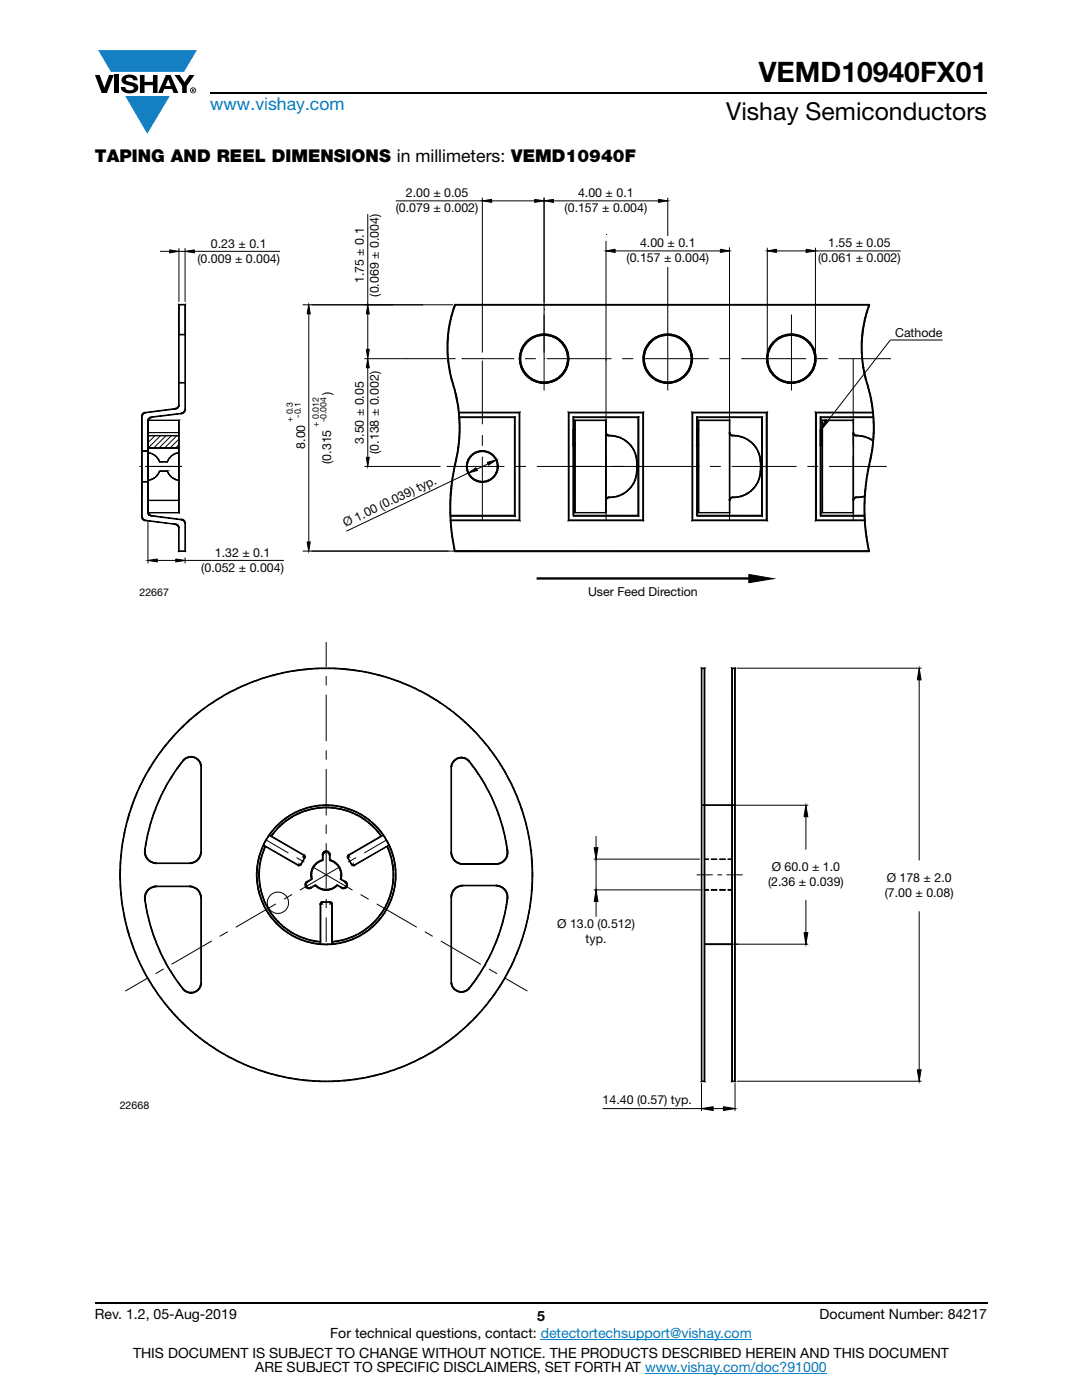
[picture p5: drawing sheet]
<svg xmlns="http://www.w3.org/2000/svg" width="216mm" height="279mm" viewBox="0 0 216 279" stroke-linecap="round" stroke-linejoin="round" font-family="sans-serif">
<defs><g id="words">
<text font-size="5.6" x="151.4" y="16.4">VEMD10940FX01</text>
<text font-size="4.9" x="144.9" y="24">Vishay Semiconductors</text>
<text font-size="3.5" fill="#007ec4" x="42" y="21.9">www.vishay.com</text>
<text font-size="3.5" x="18.9" y="32.3">TAPING AND REEL DIMENSIONS in millimeters: VEMD10940F</text>
<g font-size="2.8">
<text x="18.9" y="263.3">Rev. 1.2, 05-Aug-2019</text>
<text x="107.2" y="263.6">5</text>
<text x="163.6" y="263.3">Document Number: 84217</text>
<text x="65.9" y="267.1">For technical questions, contact: detectortechsupport@vishay.com</text>
<text x="26.5" y="271">THIS DOCUMENT IS SUBJECT TO CHANGE WITHOUT NOTICE. THE PRODUCTS DESCRIBED HEREIN AND THIS DOCUMENT</text>
<text x="50.9" y="273.8">ARE SUBJECT TO SPECIFIC DISCLAIMERS, SET FORTH AT www.vishay.com/doc?91000</text>
</g>
<g font-size="2.5" fill="#050504">
<text x="81" y="39.4">2.00 ± 0.05</text>
<text x="115.4" y="39.4">4.00 ± 0.1</text>
<text x="79" y="42.3">(0.079 ± 0.002)</text>
<text x="112.7" y="42.3">(0.157 ± 0.004)</text>
<text x="39.4" y="52.4">(0.009 ± 0.004)</text>
<text x="42.1" y="49.5">0.23 ± 0.1</text>
<text x="125" y="52.3">(0.157 ± 0.004)</text>
<text x="127.7" y="49.4">4.00 ± 0.1</text>
<text x="163.2" y="52.3">(0.061 ± 0.002)</text>
<text x="165.2" y="49.4">1.55 ± 0.05</text>
<text x="72.6" y="56.5" transform="rotate(-90 72.6 56.5)">1.75 ± 0.1</text>
<text x="75.6" y="59.2" transform="rotate(-90 75.6 59.2)">(0.069 ± 0.004)</text>
<text x="178.6" y="67.3">Cathode</text>
<text x="66.1" y="78.9" transform="rotate(-90 66.1 78.9)">)</text>
<text x="60.9" y="89.6" transform="rotate(-90 60.9 89.6)">8.00</text>
<text x="72.6" y="88.6" transform="rotate(-90 72.6 88.6)">3.50 ± 0.05</text>
<text x="66.1" y="92.6" transform="rotate(-90 66.1 92.6)">(0.315</text>
<text x="75.6" y="90.6" transform="rotate(-90 75.6 90.6)">(0.138 ± 0.002)</text>
<text x="68.9" y="105.2" transform="rotate(-26 68.9 105.2)">Ø 1.00 (0.039) typ.</text>
<text x="42.9" y="111.2">1.32 ± 0.1</text>
<text x="40.2" y="114.2">(0.052 ± 0.004)</text>
<text x="117.3" y="118.9">User Feed Direction</text>
<text x="154" y="173.9">Ø 60.0 ± 1.0</text>
<text x="153.2" y="176.8">(2.36 ± 0.039)</text>
<text x="176.5" y="179">(7.00 ± 0.08)</text>
<text x="176.9" y="176.1">Ø 178 ± 2.0</text>
<text x="111.2" y="185.2">Ø 13.0 (0.512)</text>
<text x="116.9" y="188.2">typ.</text>
<text x="120.2" y="220.4">14.40 (0.57) typ.</text>
</g>
<g font-size="2.1">
<text x="27.8" y="118.9">22667</text>
<text x="23.9" y="221.3">22668</text>
</g>
<g font-size="1.8" fill="#050504">
<text x="60" y="83.4" transform="rotate(-90 60 83.4)">-0.1</text>
<text x="58.4" y="84.3" transform="rotate(-90 58.4 84.3)">+ 0.3</text>
<text x="63.6" y="85.2" transform="rotate(-90 63.6 85.2)">+ 0.012</text>
<text x="65.2" y="84.3" transform="rotate(-90 65.2 84.3)">-0.004</text>
</g>
</g></defs>
<g fill="#147fc3">
<path d="M19.6 10h19.7l-2.6 4.3h-1.1h-13.5z"/>
<path d="M25 19.2h8.9l-4.5 7.5z"/>
</g>
<g fill="#000">
<path d="M18.9 15h1l.9 2.5 1-2.5h.9l-1.4 3.6h-1zM22.9 15h.9v3.6h-.9zM24.6 15.3a2.1 2.1 0 0 1 2.8 .3l.1 .4h-.9a.79 .79 0 0 0-.7-.5 .79 .79 0 0 0-.8 .4l.3 .3 1 .2a1.08 1.08 0 0 1 1.2 1 1.08 1.08 0 0 1-1.1 1.2 1.73 1.73 0 0 1-2.4-1.2h.9a.96 .96 0 0 0 .8 .6 .96 .96 0 0 0 .9-.4 1.31 1.31 0 0 0-1.2-.6 1.03 1.03 0 0 1-1.1-.6 1.03 1.03 0 0 1 .2-1.1zM27.9 15h.9v1.3h1.7v-1.3h.9v3.6h-.9v-1.6h-1.7v1.6h-.9zM34.8 15h1.1l.9 1.4 1-1.4h1l-1.5 2.2v1.4h-.9v-1.4z"/>
<path d="M33.6 15.9l.5 1.3h-1.1zM33.1 15l-1.6 3.6h1l.3-.8h1.5l.3 .8h1l-1.6-3.6z"/>
<path d="M38.4 17.8h.2v.2h-.2zM38.3 17.7v.7h.1v-.3l.4 .3-.2-.3 .2-.2-.1-.2z"/>
<path d="M38.1 18a.46 .46 0 0 1 .9 0 .46 .46 0 0 1-.9 0zM37.9 18a.6 .6 0 0 0 1.2 0 .6 .6 0 0 0-1.2 0z"/>
</g>
<path d="M42 18.6h155M18.9 260h178.1" fill="none" stroke="#000" stroke-width=".36"/>
<path d="M107.9 267.3h42.1M128.7 274h36.3" fill="none" stroke="#007ec4" stroke-width=".2"/>
<path d="M27.8 37.3h160.3v82.1h-160.3z" fill="#fff"/>
<g fill="none" stroke="#000" stroke-width=".2">
<path d="M96.2 39.5v30.9M106.7 39.8l1.9 .3-1.9 .3zM108.6 39.5v38.4M131.4 39.8l1.8 .3-1.8 .3zM133.2 39.5v7.6M32 50.2h1.8M33.8 49.9l1.9 .3-1.9 .3zM35.7 49.5v10.7M35.7 50.2h1.2M36.9 50.2l1.9-.3v.6zM36.9 49.5v10.7M38.8 50.2h17.1"/>
<path d="M73.4 42.7v18.1M79 40.1h17.2M96.2 40.1l1.9-.3v.6zM98.1 40.1h8.6M108.6 40.1l1.8-.3v.6zM110.4 40.1h21M120.9 48.1v55.7M120.9 50.1l1.8-.4v.7zM122.7 50.1h21M133.2 53.3v24.6M143.7 49.7l1.9 .4-1.9 .3zM145.6 49.4v23.2"/>
<path d="M153.1 50.1l1.8-.4v.7zM153.1 49.4v21M154.9 50.1h5.9M160.8 49.7l1.9 .4-1.9 .3zM162.7 49.4v21M162.7 50.1h17M35.6 60.7h1.4l-.1 .2h-1.2zM35.6 76.4h.1v4.4h-.1zM35.6 60.7l.1 .2v15.5h-.1zM35.7 60.7v20.1M35.7 60.8v6M35.7 76.3h1.2v.2h-1.2z"/>
<path d="M35.7 66.7h1.2v.1h-1.2zM36.9 76.4h.1v5.3h-.1zM36.9 60.8v6M37 60.7v21M37 60.7v15.7h-.1v-15.5zM60.5 60.8h17.9M61.6 60.8l.3 1.8h-.6zM61.6 62.6v45.6M62.3 60.8h22.1M72.8 60.8h17.6M72.8 71.6h18.1M73.1 69.7h.6l-.3 1.9z"/>
<path d="M73.4 73.4v17.9M73.4 62.6v7.1M73.4 60.8l.3 1.8h-.6zM73.4 71.6l.3 1.8h-.6zM89.2 68.5h.2v.4h-.2zM89.2 68.9h.2v.4h-.2zM89.2 69.3h.2v.3h-.2zM89.2 69.6h.2v.4h-.2zM89.2 70h.2v.4h-.2zM89.2 68.1h.2v.4h-.2zM89.2 70.4h.2v.3h-.2zM89.2 70.7h.2v.4h-.1z"/>
<path d="M89.3 67.3l.2 .1-.1 .3h-.1zM89.3 67.7h.1v.4h-.2zM89.3 71.1h.1l.1 .4h-.2zM89.3 67h.2v.4l-.2-.1zM89.3 71.5h.2v.3h-.2zM89.3 66.6h.2v.4h-.2zM89.3 71.8h.2l.1 .4h-.3zM89.3 72.2h.3v.4h-.2zM89.4 66.2l.2 .1-.1 .3h-.2zM89.4 65.9h.2v.4l-.2-.1zM89.4 72.6h.2v.3l-.1 .1zM89.5 65.5h.2l-.1 .4h-.2z"/>
<path d="M89.5 73l.1-.1 .1 .4-.2 .1zM89.5 73.4l.2-.1 .1 .4h-.2zM89.6 65.1h.1v.4h-.2zM89.6 64.8h.2l-.1 .3h-.1zM89.6 73.7h.2l.1 .3-.3 .1zM89.6 74.1l.3-.1v.4l-.2 .1zM89.7 64.4h.2l-.1 .4h-.2zM89.7 74.5l.2-.1 .1 .4h-.2zM89.8 64l.1 .1v.3h-.2zM89.8 74.8h.2l.1 .3-.2 .1zM89.9 63.7h.1l-.1 .4-.1-.1zM89.9 75.2l.2-.1v.4l-.1 .1z"/>
<path d="M89.9 63.3h.2l-.1 .4h-.1zM90 75.6l.1-.1 .2 .4h-.2zM90 62.9l.2 .1-.1 .3h-.2zM90.1 75.9h.2l.1 .3-.2 .1zM90.1 62.6h.2l-.1 .4-.2-.1zM90.2 76.3l.2-.1 .1 .4h-.2zM90.2 62.2l.2 .1-.1 .3h-.2zM90.3 76.6h.2l.1 .4h-.2zM90.4 61.8l.1 .1-.1 .4-.2-.1zM90.4 77h.2l.1 .4h-.2zM90.4 61.5h.3l-.2 .4-.1-.1zM90.5 77.4h.2l.1 .4h-.1z"/>
<path d="M90.6 61.1l.2 .1-.1 .3h-.3zM90.7 77.8h.1l.1 .4h-.2zM90.7 60.8l.2 .1-.1 .3-.2-.1zM90.7 78.2h.2l.1 .4h-.2zM90.8 60.7h82.7v.2h-82.7zM90.8 60.8h82.7M90.8 78.6h.2l.1 .4h-.2zM90.9 79h.2l.1 .4-.2 .1zM91 79.5l.2-.1 .1 .4h-.2zM91.1 79.8h.2v.4l-.1 .1zM92.1 71.6h10.5M96.2 72v12.7"/>
<path d="M103.6 71.6h.3v.2h-.3zM103.6 71.4h.3v.2h-.3zM103.6 71.8h.3v.1h-.2zM103.7 71.9h.2v.1l-.2 .1zM103.7 72.1l.2-.1v.2l-.2 .1zM103.7 72.3l.2-.1v.2h-.2zM103.7 70.9h.2v.2h-.2zM103.7 71.1h.2v.1h-.2zM103.7 71.2h.2v.2h-.3zM103.7 72.4h.2l.1 .1-.3 .1zM103.7 70.7l.2 .1v.1h-.2zM103.7 72.6l.3-.1v.2l-.2 .1z"/>
<path d="M103.7 70.6l.3 .1-.1 .1-.2-.1zM103.8 72.8l.2-.1 .1 .2h-.3zM103.8 70.4l.2 .1v.2l-.3-.1zM103.8 72.9h.3v.1l-.2 .1zM103.8 70.2l.3 .1-.1 .2-.2-.1zM103.9 73.1l.2-.1 .1 .1-.3 .1zM103.9 70.1l.2 .1v.1l-.3-.1zM103.9 73.2l.3-.1v.2l-.3 .1zM103.9 69.9l.3 .1-.1 .2-.2-.1zM103.9 73.4l.3-.1 .1 .1-.3 .1zM103.9 69.8l.3 .1v.1l-.3-.1zM104 73.5l.3-.1 .1 .2-.3 .1z"/>
<path d="M104 69.6l.3 .1-.1 .2-.3-.1zM104.1 73.7l.3-.1v.1l-.2 .2zM104.1 69.5l.3 .1-.1 .1-.3-.1zM104.2 73.9l.2-.2 .1 .2-.3 .1zM104.2 69.3l.2 .1v.2l-.3-.1zM104.2 74l.3-.1 .1 .1-.3 .2zM104.2 69.2l.3 .1-.1 .1-.2-.1zM104.3 74.2l.3-.2 .1 .1-.3 .2zM104.3 69l.3 .2-.1 .1-.3-.1zM104.4 68.9l.1-.2 .3 .2-.1 .1zM104.4 74.3l.3-.2 .1 .1-.3 .2zM104.4 68.9l.3 .1-.1 .2-.3-.2z"/>
<path d="M104.5 74.4l.3-.2v.2l-.2 .1zM104.6 74.5l.2-.1 .2 .1-.3 .2zM104.6 68.6l.2 .2v.1l-.3-.2zM104.7 74.7l.3-.2 .1 .1-.3 .2zM104.7 68.4l.3 .3-.2 .1-.2-.2zM104.8 71.6h2.1M104.8 74.8l.3-.2 .1 .2-.2 .2zM104.8 68.3l.3 .2-.1 .2-.3-.3zM105 75l.2-.2 .1 .1-.2 .2zM105 68.2l.2 .2-.1 .1-.3-.2zM105.1 75.1l.2-.2 .1 .1-.2 .2zM105.1 68.1l.2 .2-.1 .1-.2-.2z"/>
<path d="M105.1 68.1l.1-.1 .2 .2-.1 .1zM105.2 75.2l.2-.2 .1 .1-.2 .2zM105.3 67.9l.1-.1 .2 .2-.1 .1zM105.3 75.3l.2-.2 .1 .1-.2 .2zM105.3 67.9l.2 .2-.1 .1-.2-.2zM105.4 67.8l.2-.2 .2 .3-.2 .1zM105.6 67.6h.1l.2 .2-.1 .1zM105.6 75.2l.2 .1-.2 .2-.2-.1zM105.8 75.3l.1 .1-.2 .2-.1-.1zM105.9 67.4l.1 .3-.1 .1-.2-.2zM105.9 67.4l.1-.1 .2 .3-.2 .1zM105.9 75.4l.1 .1-.1 .2-.2-.1z"/>
<path d="M106 67.3h.2l.1 .2-.1 .1zM106 75.5l.2 .1-.2 .2-.1-.1zM106.2 67.3l.1-.1 .1 .2-.1 .1zM106.2 75.6h.1l-.1 .3-.2-.1zM106.3 67.2l.1-.1 .2 .3h-.2zM106.3 75.6l.1 .1-.1 .3-.1-.1zM106.4 75.7l.2 .1-.2 .2h-.1zM106.4 67.1h.2l.1 .2-.1 .1zM106.6 75.8l.1 .1-.1 .2-.2-.1zM106.6 67.1l.1-.1 .2 .3h-.2zM106.7 75.9h.2l-.2 .3-.1-.1zM106.7 67l.2-.1 .1 .3-.1 .1z"/>
<path d="M106.9 75.9l.1 .1-.1 .2h-.2zM106.9 66.9h.2l.1 .2-.2 .1zM107 76h.2l-.1 .3-.2-.1zM107.1 66.9l.2-.1v.3h-.1zM107.2 76l.1 .1v.2h-.2zM107.3 66.8h.1l.1 .3h-.2zM107.3 76.1h.2l-.1 .3-.1-.1zM107.4 66.8h.1l.1 .2-.1 .1zM107.5 76.1l.1 .1-.1 .2h-.1zM107.5 66.8l.2-.1 .1 .3zM107.6 76.2h.2l-.1 .3-.2-.1zM107.7 66.7h.2v.3h-.1z"/>
<path d="M107.8 76.2h.1v.3h-.2zM107.9 66.7h.2v.3h-.2zM107.9 76.2h.2v.3h-.2zM108.1 66.7h.1l.1 .2-.2 .1zM108.1 76.2h.2l-.1 .3h-.1zM108.2 66.7l.2-.1v.3h-.1zM108.3 76.2h.1v.3h-.2zM108.4 66.6h.2v.3h-.2zM108.4 76.2h.2v.3h-.2zM108.6 66.6h.1v.3h-.1zM108.6 76.2h.1v.3h-.1zM108.7 76.2h.2v.3h-.2z"/>
<path d="M108.7 66.6l.2 .1v.2h-.2zM108.9 66.7h.2v.3l-.2-.1zM108.9 76.2h.2v.3h-.2zM109.1 76.2h.1v.3h-.1zM109.1 66.7h.1v.3h-.1zM109.1 71.6h12.9M109.2 76.2h.2v.3h-.2zM109.2 66.7h.2v.3h-.2zM109.4 76.2h.1l.1 .2-.2 .1zM109.4 66.7l.2 .1-.1 .2h-.1zM109.5 76.2l.2-.1v.3h-.1zM109.6 66.8h.1v.3l-.2-.1z"/>
<path d="M109.7 76.1h.1l.1 .2-.2 .1zM109.7 66.8h.2l-.1 .3h-.1zM109.8 76.1l.2-.1 .1 .3h-.2zM109.9 66.8l.2 .1-.1 .2h-.2zM110 76h.1l.1 .2-.1 .1zM110.1 66.9h.1l-.1 .3-.1-.1zM110.1 76l.2-.1 .1 .3h-.2zM110.2 66.9l.2 .1-.1 .3-.2-.1zM110.3 75.9h.1l.2 .2-.2 .1zM110.4 67l.2 .1-.2 .2h-.1zM110.4 75.9l.2-.1 .1 .2-.1 .1zM110.6 75.8l.1-.1 .1 .3h-.1z"/>
<path d="M110.6 67.1h.1l-.1 .3-.2-.1zM110.7 67.1l.1 .1-.1 .2h-.1zM110.7 75.7l.1-.1 .2 .3-.2 .1zM110.8 75.6h.2l.1 .2-.1 .1zM110.8 67.2l.2 .1-.2 .2-.1-.1zM111 75.6l.1-.1 .2 .2-.2 .1zM111 67.3h.1l-.1 .3-.2-.1zM111.1 75.5l.2-.1 .1 .2-.1 .1zM111.1 67.3l.2 .1-.2 .3-.1-.1zM111.3 75.4l.1-.1 .2 .2-.2 .1zM111.3 67.4l.1 .2-.1 .2-.2-.1zM111.4 75.3l.1-.1 .2 .2-.1 .1z"/>
<path d="M111.4 67.6h.2l-.2 .3-.1-.1zM111.5 75.2l.2-.1 .1 .2-.1 .1zM111.6 67.6l.1 .2-.2 .2-.1-.1zM111.7 67.8l.1 .1-.1 .2-.2-.1zM111.7 75l.2-.1 .2 .2-.1 .1zM111.7 75l.3 .2-.2 .1-.1-.2zM111.7 68.2l.3-.2 .1 .1-.2 .2zM111.8 67.9l.2 .1-.3 .2v-.1zM111.9 68.3l.2-.2 .1 .1-.2 .2zM111.9 74.9l.1-.1 .2 .2-.1 .1zM112.1 74.6l.1-.1 .2 .2-.1 .1zM112.1 74.6l.2 .2-.1 .2-.2-.2z"/>
<path d="M112.1 68.5l.2-.2 .1 .1-.2 .3zM112.2 68.2l.1 .1-.2 .2-.1-.1zM112.2 68.7l.2-.3 .1 .2-.2 .2zM112.3 74.4l.2 .1-.1 .2-.2-.2zM112.3 68.8l.2-.2 .1 .1-.2 .2zM112.4 68.9l.2-.2 .1 .2-.2 .1zM112.4 74.2l.2 .2-.1 .1-.2-.1zM112.5 69l.2-.1 .1 .1-.3 .2zM112.5 74.1l.2 .2-.1 .1-.2-.2zM112.5 74l.3 .2-.1 .1-.2-.2zM112.5 69.2l.3-.2 .1 .2-.3 .1zM112.6 73.9l.3 .1-.1 .2-.3-.2z"/>
<path d="M112.6 69.3l.3-.1 .1 .1-.3 .1zM112.7 69.4l.3-.1 .1 .2-.3 .1zM112.7 73.7l.3 .2-.1 .1-.3-.1zM112.8 69.6l.3-.1v.1l-.3 .1zM112.8 73.6l.3 .1-.1 .2-.3-.2zM112.8 73.4l.3 .1v.2l-.3-.1zM112.8 69.7l.3-.1 .1 .2-.3 .1zM112.9 73.3l.3 .1-.1 .1-.3-.1zM112.9 69.9l.3-.1v.1l-.2 .1zM113 70l.2-.1 .1 .2-.3 .1zM113 73.1l.2 .1v.2l-.3-.1zM113 70.2l.3-.1v.1l-.2 .1z"/>
<path d="M113 73l.3 .1-.1 .1-.2-.1zM113.1 70.3l.2-.1 .1 .2-.3 .1zM113.1 72.9h.2v.2l-.3-.1zM113.1 70.5l.3-.1v.2l-.3 .1zM113.1 72.7l.3 .1-.1 .1h-.2zM113.1 70.7l.3-.1v.1l-.2 .1zM113.1 72.5l.3 .1v.2l-.3-.1zM113.2 72.4h.2v.2l-.3-.1zM113.2 72.2l.3 .1-.1 .1h-.2zM113.2 70.9h.3v.2h-.3zM113.2 70.8l.2-.1 .1 .2h-.3zM113.2 71.1h.3v.1h-.3z"/>
<path d="M113.2 71.8h.3v.1h-.3zM113.2 71.6h.3v.2h-.3zM113.2 71.4h.3v.2h-.3zM113.2 71.2h.3v.2h-.3zM113.2 72l.3 .1v.2l-.3-.1zM113.2 71.9h.3v.2l-.3-.1zM124.1 71.6h2.2M128.3 71.6h.2v.2h-.2zM128.3 71.4h.2v.2h-.2zM128.3 71.8h.2l.1 .1h-.3zM128.3 71.9h.3v.1l-.3 .1zM128.3 72.1l.3-.1v.2l-.3 .1z"/>
<path d="M128.3 71.1h.3v.1h-.3zM128.3 71.2h.3l-.1 .2h-.2zM128.3 72.3l.3-.1v.2h-.2zM128.3 70.9h.3v.2h-.3zM128.4 72.4h.2l.1 .1-.3 .1zM128.4 72.6l.3-.1v.2l-.3 .1zM128.4 70.6l.3 .1-.1 .1-.2-.1zM128.4 70.7l.2 .1v.1h-.3zM128.4 72.8l.3-.1 .1 .2h-.3zM128.4 70.4l.3 .1v.2l-.3-.1zM128.5 72.9h.3v.1l-.3 .1zM128.5 70.2l.3 .1-.1 .2-.3-.1z"/>
<path d="M128.5 71.6h12.9M128.5 73.1l.3-.1v.1l-.3 .1zM128.5 70.1l.3 .1v.1l-.3-.1zM128.5 73.2l.3-.1 .1 .2-.3 .1zM128.5 69.9l.3 .1v.2l-.3-.1zM128.6 73.4l.3-.1 .1 .1-.3 .1zM128.6 69.8l.3 .1-.1 .1-.3-.1zM128.7 73.5l.3-.1v.2l-.2 .1zM128.7 69.6l.3 .1-.1 .2-.3-.1zM128.8 73.7l.2-.1 .1 .1-.3 .2zM128.8 69.5l.2 .1v.1l-.3-.1zM128.8 73.9l.3-.2 .1 .2-.3 .1z"/>
<path d="M128.8 69.3l.3 .1-.1 .2-.2-.1zM128.9 74l.3-.1 .1 .1-.3 .2zM128.9 69.2l.3 .1-.1 .1-.3-.1zM129 74.2l.3-.2v.1l-.2 .2zM129 69l.3 .2-.1 .1-.3-.1zM129.1 74.3l.2-.2 .1 .1-.2 .2zM129.1 68.9l.2 .1v.2l-.3-.2zM129.2 68.7l.1-.1 .2 .2-.1 .1zM129.2 74.4l.2-.2 .1 .2-.2 .1zM129.2 68.7l.2 .2-.1 .1-.2-.1zM129.3 74.5l.2-.1 .1 .1-.2 .2zM129.4 68.4l.2 .3-.1 .1-.2-.2z"/>
<path d="M129.4 68.4l.1-.1 .2 .2-.1 .2zM129.5 74.8l.2-.2 .1 .2-.2 .2zM129.6 68.2l.1-.1 .2 .2-.1 .1zM129.6 74.5l.1 .1-.2 .2-.1-.1zM129.6 75l.2-.2 .1 .1-.2 .2zM129.6 68.2l.2 .2-.1 .1-.2-.2zM129.7 75.1l.2-.2 .2 .1-.2 .2zM129.7 68.1l.2-.1 .2 .2-.2 .1zM129.9 68l.1-.1 .2 .2-.1 .1zM129.9 75.2l.2-.2 .1 .1-.2 .2zM130 67.9l.1-.1 .2 .2-.1 .1zM130.1 67.8l.1-.2 .2 .3-.1 .1z"/>
<path d="M130.2 75.1l.1 .1-.2 .2-.1-.1zM130.2 67.6h.2l.1 .2-.1 .1zM130.3 75.2l.1 .1-.2 .2-.1-.1zM130.4 67.6l.1-.2 .2 .3-.2 .1zM130.4 75.3l.1 .1-.1 .2-.2-.1zM130.5 75.4l.2 .1-.2 .2-.1-.1zM130.5 67.4l.2-.1 .1 .3-.1 .1zM130.7 75.5l.1 .1-.1 .2-.2-.1zM130.7 67.3h.1l.2 .2-.2 .1zM130.8 67.3l.2-.1 .1 .2-.1 .1zM130.8 75.6h.2l-.2 .3-.1-.1zM131 67.2l.1-.1 .1 .3h-.1z"/>
<path d="M131 75.6l.1 .1-.1 .3-.2-.1zM131.1 67.1h.2l.1 .2-.2 .1zM131.1 75.7l.1 .1-.1 .2h-.1zM131.2 75.8l.2 .1-.1 .2-.2-.1zM131.3 67.1l.1-.1 .1 .3h-.1zM131.4 75.9h.1l-.1 .3-.1-.1zM131.4 67l.2-.1 .1 .3-.2 .1zM131.5 75.9l.2 .1-.1 .2h-.2zM131.6 66.9h.1l.1 .2-.1 .1zM131.7 76h.1l-.1 .3-.1-.1zM131.7 66.9l.2-.1 .1 .3h-.2zM131.8 76l.2 .1-.1 .2h-.2z"/>
<path d="M131.9 66.8h.2v.3h-.1zM132 76.1h.1v.3l-.2-.1zM132.1 66.8h.1l.1 .2-.2 .1zM132.1 76.1l.2 .1-.1 .2h-.1zM132.2 66.8l.2-.1v.3h-.1zM132.3 76.2h.1v.3l-.2-.1zM132.4 66.7h.2v.3h-.2zM132.4 76.2h.2v.3h-.2zM132.6 66.7h.1v.3h-.1zM132.6 76.2h.1v.3h-.1zM132.7 66.7h.2v.2l-.2 .1zM132.7 76.2h.2v.3h-.2z"/>
<path d="M132.9 76.2h.2v.3h-.2zM132.9 66.7l.2-.1v.3h-.2zM133.1 66.6h.1v.3h-.1zM133.1 76.2h.1v.3h-.1zM133.2 66.6h.2v.3h-.2zM133.2 76.2h.2v.3h-.2zM133.4 76.2h.1l.1 .3h-.2zM133.4 66.6l.2 .1-.1 .2h-.1zM133.5 76.2h.2l.1 .3h-.2zM133.6 66.7h.2l-.1 .3-.2-.1zM133.7 76.2h.2v.3h-.1zM133.8 66.7h.1v.3h-.2z"/>
<path d="M133.9 76.2h.1l.1 .3h-.2zM133.9 66.7h.2l-.1 .3h-.1zM134 76.2h.2v.2l-.1 .1zM134.1 66.7l.1 .1v.2h-.2zM134.2 76.2l.1-.1 .1 .3h-.2zM134.2 66.8h.2l-.1 .3-.1-.1zM134.3 76.1h.2l.1 .2-.2 .1zM134.4 66.8h.2l-.1 .3h-.2zM134.5 76.1l.1-.1 .1 .3h-.1zM134.6 66.8l.1 .1-.1 .2h-.1zM134.6 76h.2l.1 .2-.2 .1zM134.7 66.9h.2l-.1 .3-.2-.1z"/>
<path d="M134.8 76l.1-.1 .2 .3h-.2zM134.9 66.9l.2 .1-.2 .3-.1-.1zM134.9 75.9h.2l.1 .2-.1 .1zM135.1 67l.1 .1-.1 .2h-.2zM135.1 75.9l.1-.1 .2 .2-.2 .1zM135.2 67.1h.2l-.2 .3-.1-.1zM135.2 75.8l.2-.1 .1 .3h-.1zM135.4 75.7l.1-.1 .2 .3-.2 .1zM135.4 67.1l.1 .1-.1 .2h-.2zM135.5 75.6h.2l.1 .2-.1 .1zM135.5 67.2l.2 .1-.2 .2-.1-.1zM135.7 75.6l.1-.1 .2 .2-.2 .1z"/>
<path d="M135.7 67.3h.1l-.1 .3-.2-.1zM135.8 75.5l.1-.1 .2 .2-.1 .1zM135.8 67.3l.2 .1-.2 .3-.1-.1zM135.9 75.4l.1-.1 .2 .2-.1 .1zM136 67.4l.1 .2-.2 .2-.1-.1zM136 75.3l.2-.1 .2 .2-.2 .1zM136.1 67.6h.1l-.2 .3-.1-.1zM136.2 75.2l.1-.1 .2 .2-.1 .1zM136.2 67.6l.2 .2-.2 .2-.2-.1zM136.4 67.8l.1 .1-.2 .2-.1-.1zM136.4 68.2l.2-.2 .1 .1-.2 .2zM136.4 75l.1-.1 .2 .2-.1 .1z"/>
<path d="M136.4 75l.2 .2-.1 .1-.2-.2zM136.5 67.9l.1 .1-.2 .2-.1-.1zM136.5 68.3l.2-.2 .1 .1-.2 .2zM136.6 74.8l.2 .2-.1 .1-.2-.2zM136.8 68.5l.2-.2 .1 .1-.3 .3zM136.8 74.6l.2 .2-.2 .2-.2-.2zM136.8 74.5l.2-.1 .2 .1-.1 .2zM136.8 68.7l.3-.3 .1 .2-.2 .2zM136.8 74.5l.3 .2-.1 .1-.2-.2zM136.8 68.2l.2 .1-.2 .2-.2-.1zM137 68.8l.2-.2 .1 .1-.2 .2zM137.1 74.2l.2 .2-.1 .1-.2-.1z"/>
<path d="M137.1 68.9l.2-.2 .1 .2-.3 .1zM137.1 74.1l.3 .2-.1 .1-.2-.2zM137.1 69l.3-.1 .1 .1-.3 .2zM137.2 74l.3 .2-.1 .1-.3-.2zM137.2 69.2l.3-.2 .1 .2-.3 .1zM137.3 69.3l.3-.1v.1l-.2 .1zM137.3 73.9l.3 .1-.1 .2-.3-.2zM137.4 69.4l.2-.1 .1 .2-.3 .1zM137.4 73.7l.2 .2v.1l-.3-.1zM137.4 69.6l.3-.1 .1 .1-.3 .1zM137.4 73.6l.3 .1-.1 .2-.2-.2zM137.5 73.4l.3 .1-.1 .2-.3-.1z"/>
<path d="M137.5 69.7l.3-.1v.2l-.2 .1zM137.6 73.3l.2 .1v.1l-.3-.1zM137.6 69.9l.2-.1 .1 .1-.3 .1zM137.6 70l.3-.1v.2l-.2 .1zM137.6 73.1l.3 .1-.1 .2-.2-.1zM137.7 73l.2 .1v.1l-.3-.1zM137.7 70.2l.2-.1 .1 .1-.3 .1zM137.7 72.9h.3l-.1 .2-.2-.1zM137.7 70.3l.3-.1v.2l-.2 .1zM137.8 70.5l.2-.1 .1 .2-.3 .1zM137.8 72.7l.2 .1v.1h-.3zM137.8 70.7l.3-.1v.1l-.3 .1z"/>
<path d="M137.8 70.8l.3-.1 .1 .2h-.3zM137.8 72.4h.3v.2zM137.8 72.5l.3 .1-.1 .2-.2-.1zM137.9 72.2l.3 .1-.1 .1h-.3zM137.9 72l.3 .1v.2l-.3-.1zM137.9 71.1h.3v.1h-.3zM137.9 70.9h.3v.2h-.3zM137.9 71.2h.3v.2h-.3zM137.9 71.6h.3v.2h-.3zM137.9 71.4h.3v.2h-.3zM137.9 71.9h.3v.2l-.3-.1zM137.9 71.8h.3v.1h-.3z"/>
<path d="M143.6 71.6h2.1M145.6 71.6v12.9M147.9 71.6h13M152.9 71.6h.3v.2h-.2zM153 71.8h.2v.1h-.2zM153 71.2h.2v.2h-.2zM153 71.9l.3 .1-.3 .1zM153 72.1l.3-.1v.2l-.3 .1zM153 72.3l.3-.1v.2h-.3zM153 70.9h.3v.2h-.3zM153 71.1h.3l-.1 .1h-.2zM153 71.4h.2v.2h-.3z"/>
<path d="M153 72.4h.3v.1l-.2 .1zM153 70.7l.3 .1v.1h-.3zM153.1 72.6l.2-.1 .1 .2-.3 .1zM153.1 70.6l.2 .2-.3-.1zM153.1 72.8l.3-.1v.2h-.3zM153.1 70.4l.3 .1-.1 .2-.2-.1zM153.1 72.9h.3v.1l-.2 .1zM153.1 70.2l.3 .1v.2l-.3-.1zM153.2 73.1l.2-.1 .1 .1-.3 .1zM153.2 70.1l.2 .1v.1l-.3-.1zM153.2 73.2l.3-.1 .1 .2-.3 .1zM153.2 69.9l.3 .1-.1 .2-.2-.1z"/>
<path d="M153.3 73.4l.3-.1v.1l-.2 .1zM153.3 69.8l.3 .1-.1 .1-.3-.1zM153.4 73.5l.2-.1 .1 .2-.3 .1zM153.4 69.6l.2 .1v.2l-.3-.1zM153.4 73.7l.3-.1v.1l-.2 .2zM153.4 69.5l.3 .1-.1 .1-.2-.1zM153.5 73.9l.2-.2 .1 .2-.2 .1zM153.5 69.3l.2 .1v.2l-.3-.1zM153.6 74l.2-.1 .1 .1-.2 .2zM153.6 69.2l.2 .1-.1 .1-.2-.1zM153.7 74.2l.2-.2 .1 .1-.3 .2zM153.7 69l.2 .2-.1 .1-.2-.1z"/>
<path d="M153.7 68.9l.2-.2 .2 .2-.1 .1zM153.7 74.3l.3-.2 .1 .1-.2 .2zM153.7 68.9l.3 .1-.1 .2-.2-.2zM153.9 74.4l.2-.2 .1 .2-.3 .1zM153.9 74.5l.3-.1 .1 .1-.2 .2zM153.9 68.6l.3 .2-.1 .1-.2-.2zM154.1 68.4l.2 .3-.1 .1-.3-.2zM154.2 74.8l.2-.2 .1 .2-.2 .2zM154.2 68.3l.2 .2-.1 .2-.2-.3zM154.2 68.3l.1-.1 .2 .2-.1 .1zM154.3 68.2l.1-.1 .2 .2-.1 .1zM154.3 74.5l.1 .1-.2 .2-.1-.1z"/>
<path d="M154.3 75l.2-.2 .1 .1-.2 .2zM154.4 68.1l.1-.1 .2 .2-.1 .1zM154.5 68l.2-.1 .1 .2-.1 .1zM154.6 74.9l.1 .1-.2 .2-.1-.1zM154.7 67.9l.1-.1 .2 .2-.2 .1zM154.7 75l.1 .1-.1 .2-.2-.1zM154.8 67.8l.1-.2 .2 .3-.1 .1zM154.8 75.1l.2 .1-.2 .2-.1-.1zM154.9 67.6h.1l.2 .2-.1 .1zM155 75.2l.1 .1-.2 .2-.1-.1zM155.1 75.3l.1 .1-.2 .2-.1-.1zM155.2 67.4l.1 .3-.1 .1-.2-.2z"/>
<path d="M155.2 67.4l.1-.1 .2 .3-.2 .1zM155.2 75.4l.1 .1-.1 .2-.2-.1zM155.3 67.3h.2l.1 .2-.1 .1zM155.3 75.5l.2 .1-.2 .2-.1-.1zM155.5 67.3l.1-.1 .2 .2-.2 .1zM155.5 75.6h.1l-.1 .3-.2-.1zM155.6 75.6l.2 .1-.2 .3-.1-.1zM155.6 67.2l.2-.1 .1 .3h-.1zM155.8 67.1h.1l.1 .2-.1 .1zM155.8 75.7l.1 .1-.1 .2h-.2zM155.9 75.8l.1 .1-.1 .2-.1-.1zM155.9 67.1l.2-.1 .1 .3h-.2z"/>
<path d="M156 75.9h.2l-.1 .3-.2-.1zM156.1 67l.1-.1 .1 .3-.1 .1zM156.2 75.9l.1 .1-.1 .2h-.1zM156.2 66.9h.2l.1 .2-.2 .1zM156.3 76h.2l-.1 .3-.2-.1zM156.4 66.9l.2-.1 .1 .3h-.2zM156.5 76l.2 .1-.1 .2h-.2zM156.6 66.8h.1l.1 .3h-.1zM156.7 76.1h.1l-.1 .3-.1-.1zM156.7 66.8h.2l.1 .2-.2 .1zM156.8 76.1l.2 .1-.1 .2h-.2zM156.9 66.8l.1-.1 .1 .3h-.1z"/>
<path d="M157 76.2h.1l-.1 .3-.1-.1zM157 66.7h.2l.1 .3h-.2zM157.1 76.2h.2l-.1 .3h-.2zM157.2 66.7h.2v.3h-.1zM157.3 76.2h.1v.3h-.2zM157.4 66.7h.1l.1 .2-.2 .1zM157.4 76.2h.2l-.1 .3h-.1zM157.5 66.7l.2-.1 .1 .3h-.2zM157.6 76.2h.2l-.1 .3h-.2zM157.7 66.6h.2v.3h-.1zM157.8 76.2h.1v.3h-.2zM157.9 66.6h.2v.3h-.2z"/>
<path d="M157.9 76.2h.2v.3h-.2zM157.9 62.8v15.1M158.1 66.6l.1 .1v.2h-.1zM158.1 76.2h.1v.3h-.1zM158.2 76.2h.2v.3h-.2zM158.2 66.7h.2v.3l-.2-.1zM158.4 66.7h.2l-.1 .3h-.1zM158.4 76.2h.1l.1 .3h-.2zM158.5 76.2h.2v.3h-.1zM158.6 66.7h.1v.3h-.2zM158.7 76.2h.2v.2l-.2 .1zM158.7 66.7l.2 .1v.2h-.2z"/>
<path d="M158.9 76.2l.1-.1 .1 .3h-.2zM158.9 66.8h.2l-.1 .3-.1-.1zM159 76.1h.2v.2l-.1 .1zM159.1 66.8h.1v.3h-.2zM159.2 76.1l.1-.1 .1 .3h-.2zM159.2 66.8l.2 .1-.1 .2h-.1zM159.3 76h.2l.1 .2-.2 .1zM159.4 66.9h.2l-.1 .3-.2-.1zM159.5 76l.1-.1 .1 .3h-.1zM159.6 66.9l.1 .1-.1 .3-.1-.1zM159.6 75.9h.1l.2 .2-.2 .1zM159.7 67l.2 .1-.2 .2h-.1z"/>
<path d="M159.7 75.9l.2-.1 .1 .2-.1 .1zM159.9 67.1h.1l-.1 .3-.2-.1zM159.9 75.8l.1-.1 .2 .3h-.2zM160 67.1l.2 .1-.2 .2h-.1zM160 75.7l.2-.1 .1 .3-.1 .1zM160.2 75.6h.1l.2 .2-.2 .1zM160.2 67.2l.1 .1-.1 .2-.2-.1zM160.3 75.6l.2-.1 .1 .2-.1 .1zM160.3 67.3h.2l-.2 .3-.1-.1zM160.5 75.5l.1-.1 .2 .2-.2 .1zM160.5 67.3l.1 .1-.1 .3-.2-.1zM160.6 75.4l.1-.1 .2 .2-.1 .1z"/>
<path d="M160.6 67.4l.2 .2-.2 .2-.1-.1zM160.7 75.3l.1-.1 .2 .2-.1 .1zM160.8 67.6h.1l-.2 .3-.1-.1zM160.8 75.2l.2-.1 .1 .2-.1 .1zM160.9 67.6l.1 .2-.2 .2-.1-.1zM161 67.8l.1 .1-.1 .2-.2-.1zM161.1 75l.1-.1 .2 .2-.1 .1zM161.1 75l.2 .2-.2 .1-.1-.2zM161.1 67.9l.2 .1-.2 .2-.1-.1zM161.2 74.9l.1-.1 .2 .2-.1 .1zM161.2 68.3l.2-.2 .1 .1-.2 .2zM161.3 68l.1 .1-.2 .2-.1-.1z"/>
<path d="M161.4 68.5l.3-.2v.1l-.2 .3zM161.4 74.6l.3 .2-.2 .2-.2-.2zM161.5 68.7l.2-.3 .1 .2-.2 .2zM161.5 74.5l.2 .2v.1l-.3-.2zM161.5 68.2l.2 .1-.3 .2-.1-.1zM161.6 74.4l.2 .1-.1 .2-.2-.2zM161.6 68.8l.2-.2 .1 .1-.2 .2zM161.7 74.2l.2 .2-.1 .1-.2-.1zM161.7 68.9l.2-.2 .1 .2-.2 .1zM161.7 74.2l.1-.1 .2 .2-.1 .1zM161.8 69l.2-.1 .1 .1-.2 .2zM161.9 74l.2 .2-.1 .1-.2-.2z"/>
<path d="M161.9 69.2l.2-.2 .1 .2-.2 .1zM162 73.9l.2 .1-.1 .2-.2-.2zM162 69.3l.2-.1 .1 .1-.3 .1zM162 69.4l.3-.1 .1 .2-.3 .1zM162 73.7l.3 .2-.1 .1-.2-.1zM162.1 69.6l.3-.1 .1 .1-.3 .1zM162.1 73.6l.3 .1-.1 .2-.3-.2zM162.2 73.4l.3 .1-.1 .2-.3-.1zM162.2 69.7l.3-.1v.2l-.3 .1zM162.2 73.3l.3 .1v.1l-.3-.1zM162.2 69.9l.3-.1v.1l-.2 .1zM162.3 70l.2-.1 .1 .2-.3 .1z"/>
<path d="M162.3 73.1l.2 .1v.2l-.3-.1zM162.3 70.2l.3-.1 .1 .1-.3 .1zM162.3 73l.3 .1-.1 .1-.2-.1zM162.4 72.7l.3 .1v.1h-.3zM162.4 72.9h.3l-.1 .2-.3-.1zM162.4 70.5l.3-.1 .1 .2-.3 .1zM162.4 70.3l.3-.1v.2l-.3 .1zM162.5 70.7l.3-.1v.1l-.3 .1zM162.5 72.5l.3 .1-.1 .2-.3-.1zM162.5 70.8l.3-.1v.2h-.3zM162.5 72.4h.3v.2l-.3-.1zM162.5 72.2l.3 .1v.1h-.3z"/>
<path d="M162.5 72l.3 .1v.2l-.3-.1zM162.5 71.9h.3v.2l-.3-.1zM162.5 71.4h.3v.2h-.2zM162.5 71.1h.3v.1h-.3zM162.5 70.9h.3v.2h-.3zM162.5 71.8h.3v.1h-.3zM162.5 71.2h.3v.2h-.3zM162.6 71.6h.2v.2h-.3zM163 71.6h2.2M167.3 71.6h10.5M170.2 71.6v32.2M171.9 68.5h.1v.4h-.1z"/>
<path d="M171.9 68.9h.1v.4h-.1zM171.9 69.3h.1v.3h-.1zM171.9 69.6h.1v.4h-.1zM171.9 68.1h.2l-.1 .4h-.1zM171.9 70h.1l.1 .4h-.2zM171.9 70.4h.2v.3h-.2zM171.9 67.7h.2v.4h-.2zM171.9 70.7h.2v.4h-.2zM171.9 71.1h.2v.4h-.2zM171.9 67h.3l-.1 .4-.2-.1zM171.9 67.3l.2 .1v.3h-.2zM171.9 71.5h.2l.1 .3h-.2z"/>
<path d="M172 66.6h.2v.4h-.3zM172 71.8h.2v.4h-.2zM172 66.2l.2 .1v.3h-.2zM172 72.2h.2v.4h-.1zM172.1 65.9h.2l-.1 .4-.2-.1zM172.1 72.6h.1l.1 .3-.2 .1zM172.1 73l.2-.1 .1 .4-.2 .1zM172.2 65.5h.1v.4h-.2zM172.2 73.4l.2-.1v.4h-.2zM172.2 65.1h.2l-.1 .4h-.1zM172.2 73.7h.2l.1 .3-.2 .1zM172.3 64.8h.1v.3h-.2z"/>
<path d="M172.3 74.1l.2-.1 .1 .4-.2 .1zM172.4 64.4h.1l-.1 .4h-.1zM172.4 74.5l.2-.1 .1 .4h-.3zM172.4 64l.2 .1-.1 .3h-.1zM172.4 74.8h.3v.3l-.2 .1zM172.5 63.7h.2l-.1 .4-.2-.1zM172.5 75.2l.2-.1 .1 .4-.2 .1zM172.6 63.3h.2l-.1 .4h-.2zM172.6 75.6l.2-.1 .1 .4h-.2zM172.7 62.9l.2 .1-.1 .3h-.2zM172.7 75.9h.2l.1 .3-.2 .1zM172.8 62.6h.2l-.1 .4-.2-.1z"/>
<path d="M172.8 76.3l.2-.1 .1 .4h-.1zM172.9 62.2l.2 .1-.1 .3h-.2zM173 76.6h.1l.2 .4h-.2zM173 61.8l.2 .1-.1 .4-.2-.1zM173.1 77h.2v.4h-.1zM173.1 61.5h.2l-.1 .4-.2-.1zM173.2 77.4h.1l.2 .4h-.2zM173.3 61.1l.1 .1-.1 .3h-.2zM173.3 77.8h.2v.4h-.1zM173.4 60.8l.1 .1-.1 .3-.1-.1zM173.4 78.2h.1l.2 .4h-.2zM173.5 78.6h.2l.1 .4h-.2z"/>
<path d="M173.6 79h.2v.4l-.1 .1zM173.7 79.5l.1-.1 .1 .4h-.1zM173.8 79.8h.1l.1 .4-.2 .1zM188.1 67.9h-10.4l-13.6 17.5M27.8 93.1h.5v5.8M28.3 90h.1v13.1h-.1zM28.3 83.1h.1zM28.3 83.1h.1v6.9h-.1zM28.3 82.9l.1 .1zM28.3 83l.1 .1zM28.3 96.1h1.2v.1h-1.2zM28.3 90h1.2v.1h-1.2z"/>
<path d="M28.3 82.8l.1 .1zM28.3 83.1v20M28.3 82.7l.1 .1zM28.4 82.6l.1 .2zM28.4 82.6l.1 .1zM28.5 82.5v.2zM28.6 82.5v.1zM28.6 82.4l.1 .1zM28.6 82.4v.2zM28.6 82.4l.2 .1zM28.7 82.4l.1 .1zM28.8 82.3v.2z"/>
<path d="M28.8 82.3l.1 .1zM28.9 82.3l.1 .1zM29 82.3l5.9-.8v.2l-5.9 .7zM29.5 84.1h.1v5.9h-.1zM29.5 84l.1 .1zM29.5 93.1h.1v9.1h-.1zM29.5 90h.1v3.1h-.1zM29.5 83.9l.1 .1zM29.5 83.9h6.2zM29.5 86.9h6.2M29.5 89.4h6.2M29.5 83.9h6.2"/>
<path d="M29.5 83.9v18.5zM29.5 86.3l6.2 .1zM29.5 86.9l6.2 .1zM29.5 89.4h6.2zM29.5 99.8l6.2 .1zM29.5 95.8h.2zM29.5 83.8h.2zM29.5 83.9h.1zM29.5 86.3h6.2M29.5 99.9h6.2M29.5 90.3l.2 .1zM29.5 83.9v18.5"/>
<path d="M29.6 83.6l.1 .1zM29.6 83.7l.1 .1zM29.6 83.6h.1zM29.6 83.6h.2zM29.7 95.8h.1zM29.7 90.3l.1 .1zM29.7 83.5l.1 .1zM29.8 83.4l.1 .1zM29.8 95.8h.1zM29.8 83.4v.1h-.1zM29.8 90.3l.1 .1zM29.8 83.4h.1z"/>
<path d="M29.9 87l-.4 .2M29.9 90.4l.1 .1zM29.9 95.8l.1-.1zM29.9 83.3l.2 .1zM29.9 83.3v.1zM30 95.7l.2 .1zM30 90.4l.2 .1zM30 83.3l.1 .1zM30.1 83.2l.1 .2zM30.1 95.7h.2zM30.1 90.5h.2zM30.2 83.2v.2z"/>
<path d="M30.2 95.6h.2zM30.2 83.2l5.9-.7v.1l-5.9 .7zM30.3 90.5l.1 .1zM30.4 90.5l.1 .2zM30.4 95.6h.1zM30.5 95.5h.1zM30.5 90.6l.1 .1zM30.6 90.7h.1zM30.7 95.4l-.1 .1zM30.7 95.4h.1zM30.7 90.7l.1 .1zM30.8 95.3h.1z"/>
<path d="M30.8 90.8l.1 .1zM30.9 95.3l.1-.1zM30.9 87l-1.4 1.3M30.9 90.8l.1 .2zM31 90.9l.1 .1zM31.1 91.1h.1zM31.1 95.1l-.1 .1zM31.2 95l-.1 .2zM31.2 91.1l.1 .1zM31.3 94.9l-.1 .2zM31.3 94.9h.1zM31.3 91.2v.2z"/>
<path d="M31.3 91.4h.2zM31.4 94.7v.2zM31.4 91.4l.1 .1zM31.5 94.7v.1zM31.5 91.5l.1 .1zM31.6 91.6l.1 .1zM31.6 94.6l-.1 .1zM31.6 94.4v.2zM31.6 91.7l.1 .1zM31.7 94.4v.1zM31.7 91.9h.1zM31.7 94.2v.2z"/>
<path d="M31.7 91.9l.2 .1zM31.8 94.1v.2zM31.8 92.1l.1 .1zM31.8 94l.1 .1zM31.9 92.2h1.6zM31.9 94h1.6zM32 87l-2.4 2.4M33.1 87l-2.4 2.4M33.4 94v.1zM33.4 94.1l.1 .2zM33.4 92v.2zM33.5 94.3l.1 .1z"/>
<path d="M33.5 91.9v.2zM33.5 94.4l.1 .1zM33.5 91.8v.1zM33.6 91.7v.2zM33.6 91.6v.1zM33.6 94.4v.2zM33.7 94.6v.1zM33.7 91.5v.1zM33.8 94.7v.1zM33.8 91.4v.1zM33.8 91.4h.1zM33.8 94.7l.1 .2z"/>
<path d="M33.9 94.9l.1 .1zM33.9 95l.2 .1zM33.9 91.2v.2zM34.1 95v.2zM34.1 91.1l-.2 .1zM34.1 91.1h.1zM34.2 95.1v.1zM34.2 87l-2.5 2.4M34.2 90.9h.2zM34.2 90.9v.2zM34.3 95.2v.1zM34.3 95.3h.2z"/>
<path d="M34.3 90.9l.2-.1zM34.5 95.3v.2zM34.5 90.7v.1zM34.5 90.7h.1zM34.6 95.4v.1zM34.6 95.5h.2zM34.7 90.6h.2zM34.7 95.6h.2zM34.7 90.6l-.1 .1zM34.9 95.6l.1 .1zM34.9 90.5h.1zM34.9 81.5l.1 .2z"/>
<path d="M35 95.6l.1 .2zM35 90.5h.1zM35.1 81.5l.1 .1zM35.1 81.5l-.1 .2zM35.1 90.5h.1zM35.1 95.7l.1 .1zM35.2 81.5v.1zM35.2 90.4h.1zM35.2 81.4l.2 .1zM35.2 81.4v.2zM35.2 95.7l.1 .1zM35.3 95.8h.2z"/>
<path d="M35.3 90.4l.2-.1zM35.3 87l-2.5 2.4M35.4 81.4l.1 .1zM35.4 81.4v.1zM35.5 95.8h.1zM35.5 90.3l.1 .1zM35.5 81.3v.1zM35.5 81.3h.1zM35.5 81.1h.2zM35.5 81.2l.1 .1zM35.5 81.1l.1 .2zM35.6 90.3l.1 .1z"/>
<path d="M35.6 95.8l.1 .1zM35.6 81l.1 .1zM35.6 81h.1zM35.6 80.8l.1 .1zM35.6 80.9l.1 .1zM35.6 80.9h.1zM35.7 93.1v9.3zM35.7 83.9v9.2zM35.7 83.9v18.5M35.7 87.6l-1.8 1.8M35.7 88.7l-.7 .7M36.1 82.5l.1 .1z"/>
<path d="M36.2 82.5v.1zM36.3 82.4v.1zM36.3 82.4l.1 .1zM36.3 93.1h-7.4M36.4 82.4v.1zM36.4 82.4l.2 .1zM36.6 82.3v.2zM36.6 82.3l.1 .1zM36.6 82.2l.1 .2zM36.7 82.2v.1zM36.7 82.2h.1zM36.8 82.1h.1z"/>
<path d="M36.8 82.1v.2zM36.8 82l.1 .1zM36.8 81.8l.2 .1zM36.8 82h.1zM36.8 81.9h.2zM36.9 81.7h.1zM72.8 93.1h15.1M73.1 91.3h.6l-.3 1.8zM89.1 93.1h11.5M89.8 99.9h.2l-.1 .5h-.1zM89.8 98.9h.2v.5h-.2zM89.8 99.4h.2v.5h-.2z"/>
<path d="M89.9 98.4h.2l-.1 .5h-.2zM89.9 97.9l.2 .1v.4h-.2zM89.9 97.4h.2v.6l-.2-.1zM90 97h.2l-.1 .4h-.2zM90.1 96.5h.1v.5h-.2zM90.1 96h.2l-.1 .5h-.1zM90.2 95.5h.2l-.1 .5h-.2zM90.3 95l.1 .1v.4h-.2zM90.4 94.6h.1l-.1 .5-.1-.1zM90.4 94.1h.2l-.1 .5h-.1zM90.5 93.6h.2l-.1 .5h-.2zM90.6 93.1l.2 .1-.1 .4h-.2z"/>
<path d="M90.7 92.7h.2l-.1 .5-.2-.1zM90.8 92.2h.2l-.1 .5h-.2zM90.9 91.8h.2l-.1 .4h-.2zM91 91.4h.2l-.1 .4h-.2zM91.1 91h.1v.4h-.2zM91.2 90.5l.1 .1-.1 .4h-.1zM91.2 80.3l.1-.1 .1 .4h-.2zM91.2 90.2h.2l-.1 .4-.1-.1zM91.2 80.6h.2l.1 .4-.2 .1zM91.3 81.1l.2-.1v.4l-.1 .1zM91.3 89.7h.2l-.1 .5h-.2zM91.3 89.3l.2 .1v.3h-.2z"/>
<path d="M91.4 81.5l.1-.1 .1 .5h-.2zM91.4 81.9h.2v.4h-.1zM91.4 88.9h.2l-.1 .5-.2-.1zM91.5 82.3h.1l.1 .4h-.2zM91.5 88.5h.1v.4h-.2zM91.5 88.1h.2l-.1 .4h-.1zM91.5 82.7h.2v.4h-.2zM91.5 82.3h12.2l-.1 .1h-12.1zM91.5 82.3h12.2M91.5 87.7h.2v.4h-.2zM91.5 83.5h.3v.4h-.2zM91.5 83.1h.2l.1 .4h-.3z"/>
<path d="M91.5 87.2l.3 .1-.1 .4h-.2zM91.6 84.4h.2v.4h-.2zM91.6 83.9h.2v.5h-.2zM91.6 86.9h.2v.4l-.3-.1zM91.6 86.4h.2v.5h-.2zM91.6 85.6h.2v.4h-.2zM91.6 85.2h.2v.4h-.2zM91.6 84.8h.2v.4h-.2zM91.6 83.2h11.2l-.2 .2h-11zM91.6 83.3h11.2M91.6 86h.2v.4h-.2zM93.1 93.1h.1v.1h-.1z"/>
<path d="M93.1 93.2h.1v.1h-.1zM93.1 92.8h.1v.2h-.1zM93.1 93h.1v.1h-.1zM93.1 93.3l.2 .2h-.2zM93.1 93.5h.2v.1h-.2zM93.1 92.7h.2l-.1 .1h-.1zM93.1 93.6h.2v.1l-.2 .1zM93.1 93.8l.2-.1v.1l-.1 .1zM93.1 92.4l.2 .1v.1h-.2zM93.1 92.6h.2v.1h-.2zM93.2 93.9l.1-.1 .1 .2h-.2zM93.2 92.3l.1 .2-.2-.1z"/>
<path d="M93.2 94h.2v.1h-.2zM93.2 92.2l.1 .1h-.1zM93.2 94.1l.3 .1-.2 .1zM93.2 92l.2 .1v.1h-.2zM93.3 94.3l.2-.1v.1l-.2 .1zM93.3 91.9l.2 .1-.1 .1-.2-.1zM93.3 94.4l.2-.1 .1 .1-.2 .1zM93.3 91.8l.2 .1v.1l-.2-.1zM93.4 94.5h.2l-.1 .2zM93.4 91.6l.2 .1-.1 .2-.2-.1zM93.5 94.7l.1-.2 .1 .2zM93.5 91.6l.1 .1z"/>
<path d="M93.5 94.4l1.5-1.1 .3 .6zM93.5 94.4l-24.1 11.5M93.5 94.7h.2v.1l-.1 .1zM93.5 91.4l.2 .1-.1 .1h-.1zM93.6 94.9h.2l-.1 .1zM93.6 91.3l.1 .2-.2-.1zM93.7 95l.2-.1zM93.7 91.2l.1 .1-.1 .1zM93.8 91.1v.2l-.1-.1zM93.8 95.2h.3l-.1 .1zM93.8 91l.2 .1-.1 .1zM93.9 94.9l.1 .2-.2 .1z"/>
<path d="M94 95.3l.2-.1zM94 90.9v.2l-.2-.1zM94 95.4l.3-.1zM94 90.8l.2 .1-.1 .2zM94.1 90.7l.2-.1 .1 .2h-.1zM94.1 90.7l.1 .2zM94.3 95.3l.1 .1-.1 .1h-.2zM94.3 90.5h.2l.1 .1-.1 .1zM94.3 95.6h.3l-.1 .1zM94.3 90.5l.1 .3zM94.4 95.4l-.1 .2zM94.5 90.5h.2l-.1 .1z"/>
<path d="M94.6 95.6h.1l-.1 .2zM94.6 90.4l.1-.1 .1 .2zM94.7 95.6v.2h-.1zM94.7 90.3h.1l.1 .1-.1 .1zM94.8 95.7l.1 .1-.1 .1-.1-.1zM94.8 90.3l.1-.1 .1 .2h-.1zM94.9 95.8h.1l-.1 .2-.1-.1zM94.9 90.2h.2v.1l-.1 .1zM95 95.8h.1v.3l-.2-.1zM95.1 90.2l.1-.1v.2zM95.1 95.8l.1 .3h-.1zM95.2 90.1h.1l.1 .2h-.2z"/>
<path d="M95.2 95.9l.2 .1-.1 .1h-.1zM95.3 90.1l.1-.1 .1 .2-.1 .1zM95.4 96h.1l-.1 .2-.1-.1zM95.4 90h.2v.2h-.1zM95.5 96h.1v.2h-.2zM95.6 90l.1 .2zM95.6 96l.1 .1v.1h-.1zM95.7 90h.1l.1 .1-.2 .1zM95.7 96.1h.2l-.1 .1h-.1zM95.8 90h.2v.1zM95.9 96.1h.1v.2l-.2-.1zM96 90l.1-.1v.2h-.1z"/>
<path d="M96 96.1l.1 .2h-.1zM96.1 96.1h.1v.2h-.1zM96.1 89.9h.1v.2h-.1zM96.2 96.1h.2v.2h-.2zM96.2 89.9h.2v.2h-.2zM96.2 86.8v2.2M96.2 91.1v12.7M96.4 96.1h.1v.2h-.1zM96.4 89.9l.1 .2h-.1zM96.5 90h.1v.1h-.1zM96.5 96.1h.1v.1l-.1 .1zM96.6 96.1l.2 .1h-.2z"/>
<path d="M96.6 90h.2v.2zM96.8 96.1l.1-.1v.2h-.1zM96.8 90h.1v.2h-.1zM96.9 96h.1v.2zM96.9 90h.1v.2h-.1zM97 96l.2 .1-.2 .1zM97 90l.2 .1-.1 .2zM97.1 96l.1-.1 .1 .2h-.1zM97.2 90.1h.1l-.1 .2h-.1zM97.2 92.3l1.8-.5-1.5 1zM97.2 95.9l.1-.1 .1 .3h-.1zM97.3 90.1l.1 .1-.1 .1h-.1z"/>
<path d="M97.3 95.8h.2l.1 .2-.2 .1zM97.3 92.6l-2.2 1M97.4 90.2h.2l-.1 .2-.2-.1zM97.5 95.8h.1l.1 .1-.1 .1zM97.6 90.2l.1 .1-.1 .1h-.1zM97.6 95.8h.2l-.1 .1zM97.7 95.7l.1-.1 .1 .2zM97.7 90.3v.2zM97.8 90.3l.1 .1-.1 .1h-.1zM97.8 95.6l.2 .1-.1 .1zM97.9 95.6l.1-.1 .1 .1zM97.9 90.4l.1 .1-.1 .1z"/>
<path d="M98 90.5v.2l-.1-.1zM98.1 95.4l.1-.1 .1 .2zM98.1 90.5l.1 .1-.1 .2zM98.1 95.4l.1 .1-.1 .1zM98.1 90.8l.2-.1-.1 .1zM98.2 95.3l.2 .1-.1 .1zM98.3 95.2l.2 .1zM98.3 90.7l.1 .1-.1 .1zM98.4 95.2h.2l-.1 .1zM98.4 90.8v.3l-.1-.2zM98.5 91.1h.2zM98.5 90.9l.1 .1-.1 .1z"/>
<path d="M98.6 94.9l.2 .1zM98.6 95l.1 .1-.1 .1-.1-.1zM98.7 91.3h.2l-.2 .1zM98.7 94.8l.2 .1-.1 .1zM98.7 91.1l.1 .1-.1 .1zM98.7 91.4l.2-.1 .1 .1zM98.8 91.5l.2-.1v.2h-.1zM98.8 94.7h.2l-.1 .2-.2-.1zM98.9 91.6h.2zM98.9 94.5l.1 .2h-.2zM98.9 94.4l.2 .1-.1 .2zM98.9 91.7l.2-.1v.2l-.1 .1z"/>
<path d="M99 94.3l.1 .1v.1l-.2-.1zM99 91.9l.1-.1 .1 .1-.2 .1zM99 92l.2-.1 .1 .1-.2 .1zM99 94.2l.3-.1-.1 .2zM99 94.2l.2 .1-.1 .1-.1-.1zM99.1 92.2h.2v.1zM99.1 92.1l.2-.1v.2h-.2zM99.1 94h.2v.1zM99.1 92.3h.2v.1l-.1 .1zM99.1 93.8l.2 .1v.1h-.2zM99.2 93.7l.1 .2-.2-.1zM99.2 92.5l.1-.1 .1 .2z"/>
<path d="M99.2 93.6h.2l-.1 .2-.1-.1zM99.2 93.2h.2v.1h-.2zM99.2 92.8h.2v.2h-.2zM99.2 92.6h.2v.1h-.2zM99.2 93h.2v.1zM99.2 92.7l.2 .1h-.2zM99.2 93.5l.2 .1zM99.2 93.3h.2v.2zM99.3 93.1h.1v.1h-.2zM102.7 83.2v19.8M102.8 83.2v19.8l-.2-.2v-19.4zM102.8 93.1h2.2"/>
<path d="M103.7 82.3v21.6M103.7 82.3v21.6l-.1-.1v-21.4zM107.1 93.1h32.4M113.4 82.3h15l-.2 .1h-14.6zM113.4 82.3h15M113.4 82.3l.2 .1v21.4l-.2 .1zM113.5 82.3v21.6M114.3 85.7h.2v3l-.2 .2zM114.3 83.2h13.2l-.2 .2h-12.8zM114.3 83.2l.2 .2v19.5h-.2zM114.3 83.3h13.2M114.3 88.9l.4-.2v.2z"/>
<path d="M114.4 83.2v19.7M114.4 85.6h.3v.2h-.3zM114.5 85.7h.2v3.1h-.2zM114.6 85.7v3.1M114.7 83.8l.1 .1v9.2h-.1zM114.7 83.8h6.3l-.2 .1h-6zM114.7 93.1h.1v9.2l-.1 .1zM114.7 83.9h6.3M114.7 83.8v18.6M120.8 86.3l.2 .1zM120.8 86.4h.2zM120.8 99.7l.2 .1z"/>
<path d="M120.8 99.8l.2 .1zM120.8 86.4l.2 .1zM120.8 83.9l.2-.1v18.6l-.2-.1zM120.9 99.6l.1 .1zM120.9 99.7h.1zM120.9 86.5h.1zM120.9 99.6h.1zM120.9 86.7l.2-.1zM121 99.5v.1zM121 86.7h.1zM121 99.4l.1 .1zM121 99.4l.1 .2z"/>
<path d="M121 86.8l.1-.1zM121.1 99.4h.1zM121.1 86.7v.2zM121.2 99.3v.1zM121.2 99.3l.1 .1zM121.2 86.8v.1zM121.3 86.8l-.1 .1zM121.3 99.2v.2zM121.3 86.9v.1zM121.3 99.2l.1 .1zM121.4 86.9l-.1 .1zM121.4 99.2l.1 .1z"/>
<path d="M121.4 86.9l.1 .1zM121.5 99.2l.1 .1zM121.5 86.9l.1 .1zM121.6 99.2h.1v.1h-.1zM121.6 86.9h.1v.1h-.1zM121.7 99.2h.2v.1h-.2zM121.7 86.9h.2v.1h-.2zM121.9 99.2h.2v.1h-.2zM121.9 86.9l.2 .1zM122.1 86.9h.1v.1h-.1zM122.1 99.2l.1 .1h-.1zM122.2 86.9h.2v.1h-.2z"/>
<path d="M122.2 99.2l.2-.1v.2zM122.4 86.9h.2v.2zM122.4 99.1h.2v.1l-.2 .1zM122.6 99.1l.2 .1h-.2zM122.6 86.9l.2 .1-.1 .1h-.1zM122.7 99.1h.2l.1 .1zM122.8 87h.2l-.1 .2-.2-.1zM122.9 99.1l.2-.1v.1l-.1 .1zM123 87l.1 .1v.1h-.2zM123.1 99l.2 .1h-.2zM123.1 87.1h.2v.1h-.2zM123.3 99l.1-.1 .1 .1z"/>
<path d="M123.3 87.1l.2 .1-.1 .1-.1-.1zM123.4 98.9l.2-.1v.2h-.1zM123.5 87.2l.1 .1h-.2zM123.6 98.8l.2 .1-.2 .1zM123.6 87.2l.2 .1v.1zM123.8 98.8h.2zM123.8 87.3l.2 .1-.1 .1zM123.9 98.7l.2-.1v.2zM124 87.4l.1 .1h-.2zM124.1 98.6l.1-.1 .1 .2-.2 .1zM124.1 87.5l.1 .1zM124.2 98.5h.2v.1l-.1 .1z"/>
<path d="M124.3 87.5l.1 .1v.1zM124.4 98.5h.2l-.2 .1zM124.4 87.6l.1 .2-.1-.1zM124.5 98.4h.2zM124.6 87.7l.1 .1v.1zM124.7 98.3h.2zM124.7 87.8l.1 .2-.1-.1zM124.9 87.9l.1 .1-.1 .1zM124.9 98.1h.3zM124.9 88.1l.1-.1 .2 .1zM124.9 98.1l.1 .1-.1 .1zM125.1 98h.2z"/>
<path d="M125.2 88.1l.1 .1-.1 .1-.1-.1zM125.2 88.3h.2l-.1 .1zM125.3 88.4l.2 .1zM125.3 97.7l.1 .1-.1 .2zM125.5 97.6l-.1 .2-.1-.1zM125.5 97.6h.2zM125.5 88.5l.1 .2zM125.6 88.7h.2zM125.7 97.4v.2zM125.7 88.8l.2 .1h-.1zM125.8 97.2l.1 .1-.1 .1zM125.8 88.9h.1l.1 .1z"/>
<path d="M125.8 97.2h.2l-.1 .1zM125.9 89.1l.2 .1h-.1zM126 97h.1l-.1 .2zM126 89.2h.1l.1 .1zM126.1 96.8v.2h-.1zM126.2 89.3v.2zM126.2 96.7v.2zM126.2 89.5l.2 .1-.1 .1zM126.3 96.5l.1 .1-.1 .1zM126.3 89.7h.2zM126.4 89.8l.1-.1 .1 .2-.1 .1zM126.4 96.4h.1l-.1 .2-.1-.1z"/>
<path d="M126.5 96.2l.1 .1-.1 .1h-.1zM126.5 90l.1-.1v.2zM126.6 96.1v.2l-.1-.1zM126.6 90.1l.1 .2h-.1zM126.6 90.3l.2 .1zM126.6 95.9l.1 .1-.1 .1zM126.7 90.4h.1l.1 .1-.2 .1zM126.7 95.8h.1l-.1 .2-.1-.1zM126.7 95.6h.2l-.1 .2h-.1zM126.7 90.6l.2-.1v.2l-.1 .1zM126.8 95.4l.1 .1v.1h-.2zM126.8 90.8l.1-.1v.2z"/>
<path d="M126.9 91.1h.1v.1l-.1 .1zM126.9 90.9l.1 .2h-.1zM126.9 95.1h.1l-.1 .2zM126.9 95.2v.3l-.1-.1zM126.9 91.3l.1-.1 .1 .2zM126.9 94.9l.1 .1v.1h-.1zM126.9 91.4l.2 .2zM126.9 94.7l.2 .1-.1 .2-.1-.1zM127 91.9l.1 .2zM127 94.4h.1v.2zM127 94.6h.1v.2l-.2-.1zM127 94.2h.1v.2h-.1z"/>
<path d="M127 91.8h.1v.1h-.1zM127 91.6h.1v.2h-.1zM127 94.1h.1v.1h-.1zM127 93.9h.1v.2h-.1zM127 92.3h.1v1.6h-.1zM127 92.1h.1v.2h-.1zM127.3 83.4l.2-.2v19.8l-.2-.2zM128.3 82.3v21.6M128.4 82.3v21.6l-.2-.1v-21.4zM138.1 82.3h15l-.2 .1h-14.7zM138.1 82.3l.1 .1v21.4l-.1 .1zM138.1 82.3h15"/>
<path d="M138.2 82.3v21.6M139 83.2h13.1l-.1 .2h-12.8zM139 83.2l.2 .2v19.5h-.2zM139 85.7h.2v3l-.2 .2zM139 83.3h13.1M139 88.9l.4-.2v.2zM139.1 83.2v19.7M139.1 85.6h.3v.2h-.3zM139.1 85.7h.2v3.1h-.2zM139.3 83.8l.2 .1v9.2h-.2zM139.3 83.8h6.3l-.1 .1h-6zM139.3 93.1h.2v9.2l-.2 .1z"/>
<path d="M139.3 83.9h6.3M139.4 83.8v18.6M141.7 93.1h2.1M145.5 86.3l.1 .1zM145.5 86.4h.1zM145.5 99.7l.1 .1zM145.5 99.8l.1 .1zM145.5 86.4l.1 .1zM145.5 86.5h.2zM145.5 83.9l.1-.1v18.6l-.1-.1zM145.6 99.6l.1 .1zM145.6 86.6l.1-.1z"/>
<path d="M145.6 83.8v18.6M145.6 99.5l.1 .1zM145.6 99.6h.1zM145.6 86.7l.1-.1zM145.6 86.7h.2zM145.6 90.9v12.9M145.6 86.7v2.1M145.6 99.4l.2 .1zM145.7 86.8l.1-.1zM145.7 99.4h.2zM145.7 99.4l.1 .1zM145.8 99.3l.1 .1z"/>
<path d="M145.8 86.9l.1-.1zM145.8 86.7v.2zM145.9 99.3v.1zM145.9 86.8v.1zM145.9 99.3l.1 .1zM145.9 99.2l.2 .1zM146 86.9v.1zM146 93.1h12.9M146.1 99.2l.1 .1zM146.1 99.2v.1zM146.1 86.9l-.1 .1zM146.1 86.9l.1 .1z"/>
<path d="M146.2 99.2v.1zM146.2 86.9v.1zM146.2 99.2h.2v.1h-.2zM146.2 86.9h.2v.1h-.2zM146.4 99.2h.2v.1h-.2zM146.4 86.9h.2v.1h-.2zM146.6 99.2h.1v.1h-.1zM146.6 86.9l.1 .1zM146.7 86.9h.2v.1h-.2zM146.7 99.2l.2 .1h-.2zM146.9 86.9h.2v.1h-.2zM146.9 99.2l.2-.1v.2z"/>
<path d="M147.1 99.1h.2v.1l-.2 .1zM147.1 86.9l.2 .2zM147.3 86.9l.1 .2zM147.3 99.1l.1 .1h-.1zM147.4 99.1h.2v.1zM147.4 87l.2 .2zM147.6 99.1l.2-.1v.1l-.2 .1zM147.6 87l.2 .1v.1zM147.8 99l.2 .1h-.2zM147.8 87.1h.2l-.1 .1h-.1zM147.9 99l.2-.1v.1zM148 87.1l.1 .1v.1l-.2-.1z"/>
<path d="M148.1 98.9l.2-.1v.2h-.2zM148.1 87.2l.2 .1h-.2zM148.3 98.8l.2 .1-.2 .1zM148.3 87.2l.2 .1-.1 .1zM148.4 98.8h.2zM148.5 87.3l.1 .2-.2-.1zM148.6 98.7l.1-.1 .1 .2zM148.6 87.4l.1 .1h-.1zM148.7 98.6l.2-.1 .1 .2-.2 .1zM148.8 87.5h.2l-.1 .1zM148.9 87.6h.2zM148.9 98.5h.1l.1 .1-.1 .1z"/>
<path d="M149 98.5h.2l-.1 .1zM149.1 87.6l.1 .1v.1l-.2-.1zM149.2 98.4h.2zM149.2 87.8h.2l-.1 .1zM149.3 98.3h.2zM149.4 87.8l.1 .2-.2-.1zM149.5 98.2h.2zM149.5 88h.2zM149.6 98.1h.2zM149.7 88l.1 .1v.1zM149.8 98h.2zM149.8 88.1l.2 .1-.1 .1-.1-.1z"/>
<path d="M149.9 88.3h.2l-.1 .1zM150 88.4l.2 .1zM150 97.7l.1 .1-.1 .2zM150.1 97.6h.2zM150.1 97.6v.2l-.1-.1zM150.2 88.5l.1 .2zM150.3 88.7h.2l-.1 .1zM150.4 97.4l.1 .1-.1 .1zM150.4 88.8l.1-.1 .1 .2h-.1zM150.5 97.2v.2h-.1zM150.5 97.2h.2zM150.6 88.9v.2z"/>
<path d="M150.6 89.1l.2 .1h-.1zM150.7 97h.1l-.1 .2zM150.7 89.2h.1l.1 .1-.1 .1zM150.8 96.8l.1 .1-.1 .1h-.1zM150.8 89.4l.1-.1 .1 .1zM150.9 96.7v.2l-.1-.1zM150.9 89.5l.2 .1zM151 89.7h.2zM151 96.5v.2zM151.1 89.8l.1 .1zM151.1 96.4v.2zM151.2 90l.1 .1h-.1z"/>
<path d="M151.2 96.2v.2zM151.2 96.1h.1l-.1 .2zM151.2 90.1h.1l.1 .2h-.1zM151.3 95.9l.1 .1-.1 .1h-.1zM151.3 90.3l.2 .1zM151.3 90.4h.2v.1l-.1 .1zM151.3 95.8h.2l-.1 .2-.1-.1zM151.4 95.6h.1v.2h-.2zM151.4 90.6l.1-.1 .1 .2-.1 .1zM151.5 95.4l.1 .1-.1 .1h-.1zM151.5 90.8l.1-.1v.2h-.1zM151.5 90.9h.1l.1 .2h-.2z"/>
<path d="M151.5 95.2l.1 .1v.2l-.1-.1zM151.5 91.1h.2v.1l-.1 .1zM151.5 95.1h.2l-.1 .2-.1-.1zM151.6 94.9l.1 .1v.1h-.2zM151.6 91.3l.1-.1v.2zM151.6 94.7l.1 .1v.2l-.1-.1zM151.6 91.6l.2 .2zM151.6 94.6l.1 .2zM151.6 91.4h.1v.2h-.1zM151.7 94.2h.1v.2h-.1zM151.7 94.1h.1v.1h-.1zM151.7 91.9h.1v.2h-.1z"/>
<path d="M151.7 91.8h.1v.1h-.1zM151.7 92.1h.1v.2zM151.7 94.4h.1l-.1 .2h-.1zM151.7 92.3l.1 1.6zM151.7 93.9l.1 .2h-.1zM152 83.2v19.8M152.1 83.2v19.8l-.1-.2v-19.4zM152.9 82.4l.2-.1v21.6l-.2-.1zM161.1 93.1h2.2M162.7 82.3h11.5v.1h-11.3zM162.7 82.3h11.5M162.7 82.3l.2 .1v21.4l-.2 .1z"/>
<path d="M163.6 83.2l.3 .2v19.5h-.3zM163.6 83.2h10.7v.2h-10.4zM163.6 85.7h.3v3l-.3 .2zM163.6 83.3h10.7M163.6 88.9l.5-.2v.2zM163.7 85.6h.4v.2h-.4zM163.8 85.7h.2v3.1h-.2zM164 83.8l.2 .1v9.2h-.2zM164 83.8h6.3l-.1 .1h-6zM164 93.1h.2v9.2l-.2 .1zM164 83.9h6.3M164.1 83.8v18.6"/>
<path d="M164.7 83.7l.6 .4-1.4 1.6zM165.4 93.1h11.5M170.2 86.3l.1 .1zM170.2 86.4h.1zM170.2 99.7l.1 .1zM170.2 99.8l.1 .1zM170.2 86.4l.1 .1zM170.2 86.5h.1zM170.2 83.9l.1-.1v18.6l-.1-.1zM170.2 99.6h.2zM170.2 99.6l.1 .1zM170.2 86.6h.2z"/>
<path d="M170.2 86.7l.2-.1zM170.3 99.5l.1 .1zM170.3 86.7h.1zM170.3 99.4l.1 .2zM170.3 86.7h.2zM170.3 99.4l.2 .1zM170.4 86.8l.1-.1zM170.4 99.4h.1zM170.4 99.4l.1 .1zM170.5 86.9l.1-.1zM170.5 99.3l.1 .1zM170.5 99.3v.1z"/>
<path d="M170.5 86.7v.2zM170.6 99.3l.1 .1zM170.6 86.8v.1zM170.6 99.2l.1 .2zM170.7 86.9v.1zM170.7 86.9l.1 .1zM170.8 99.2v.1zM170.8 86.9v.1zM170.8 99.2l.1 .1zM170.8 86.9l.1 .1zM170.9 99.2h.2v.1h-.2zM170.9 86.9h.2v.1h-.2z"/>
<path d="M171.1 99.2h.1v.1h-.1zM171.1 86.9h.1v.1h-.1zM171.2 99.2h.2v.1h-.2zM171.2 86.9l.2 .1zM171.4 99.2l.2 .1h-.2zM171.4 86.9h.2v.1h-.2zM171.6 99.2l.1-.1v.2zM171.6 86.9l.2 .1h-.2zM171.7 99.1h.2v.1l-.2 .1zM171.8 86.9h.2l-.1 .2zM171.9 99.1h.2v.1h-.2zM172 86.9l.2 .1-.1 .1h-.2z"/>
<path d="M172.1 99.1h.1v.1h-.1zM172.2 87h.1v.2l-.2-.1zM172.2 99.1l.2-.1v.1l-.2 .1zM172.3 87l.2 .1-.1 .1h-.1zM172.4 99l.2 .1h-.2zM172.4 99.4h.2v.5h-.2zM172.4 99.9h.2v.5h-.2zM172.5 87.1h.2l-.1 .1h-.2zM172.5 98.9h.2l-.1 .5h-.2zM172.5 97.9l.2 .1v.4h-.2zM172.5 98.4h.2v.5h-.2zM172.6 97.4h.2l-.1 .6-.2-.1z"/>
<path d="M172.7 97h.1v.4h-.2zM172.7 87.1l.1 .2-.2-.1zM172.7 96.5h.2l-.1 .5h-.1zM172.8 96h.2l-.1 .5h-.2zM172.8 95.5h.2v.5h-.2zM172.8 87.2h.2v.2zM172.9 95l.2 .1-.1 .4h-.2zM173 87.2l.1 .2h-.1zM173 94.6h.2l-.1 .5-.2-.1zM173.1 94.1h.2l-.1 .5h-.2zM173.2 93.6h.1v.5h-.2zM173.2 87.3l.1 .1v.1z"/>
<path d="M173.3 93.1l.2 .1-.2 .4h-.1zM173.3 87.4l.2 .1v.1l-.2-.1zM173.4 92.7h.1v.5l-.2-.1zM173.5 92.2h.1l-.1 .5h-.1zM173.5 87.5h.2l-.1 .2zM173.5 91.8h.3l-.2 .4h-.1zM173.6 91.4h.2v.4h-.3zM173.7 87.5l.1 .1v.2l-.2-.1zM173.7 91h.2l-.1 .4h-.2zM173.8 90.5l.2 .1-.1 .4h-.2zM173.8 80.3l.2-.1 .1 .4h-.2zM173.8 87.6l.1 .2h-.1z"/>
<path d="M173.9 90.2h.2l-.1 .4-.2-.1zM173.9 80.6h.2v.4l-.2 .1zM173.9 81.1l.2-.1 .1 .4-.2 .1zM173.9 89.7h.2v.5h-.2zM174 87.8h.1v.1zM174 81.5l.2-.1v.5h-.1zM174 89.3l.2 .1-.1 .3h-.2zM174.1 81.9h.1l.1 .4h-.2zM174.1 87.9l.2 .1zM174.1 88.9h.1v.5l-.2-.1zM174.1 82.3h.2v.4h-.2zM174.1 88.5h.2l-.1 .4h-.1z"/>
<path d="M174.1 88.1h.2v.4h-.2zM174.1 82.7h.2l.1 .4h-.2zM174.2 87.7h.2l-.1 .4h-.2zM174.2 83.1h.2v.4h-.2zM174.2 87.2l.2 .1v.4h-.2zM174.2 84.4h.2v.4h-.1zM174.2 83.9h.2v.5h-.2zM174.2 83.5h.2v.4h-.2zM174.2 86.9h.2v.4l-.2-.1zM174.2 86.4h.2v.5h-.2zM174.3 86h.1v.4h-.2zM174.3 85.6h.1v.4h-.1z"/>
<path d="M174.3 85.2h.1v.4h-.1zM174.3 84.8h.1v.4h-.1zM28.3 103.1h.1zM28.3 103.1l.1 .1zM28.3 103.2l.1 .1zM28.3 103.3h.1zM28.3 103.4h.2zM28.3 103.5h.2zM28.4 103.5h.1zM28.4 103.6h.2zM28.5 103.7l.1-.1zM28.6 103.7h.1z"/>
<path d="M28.7 103.7l-.1 .1zM28.7 103.7v.1zM28.8 103.7v.1zM28.8 103.8v.1zM28.9 103.8v.1zM28.9 103.8l.1 .1zM29 103.8l5.9 .8-5.9-.7zM29.5 102.2h.1zM29.5 102.2l.1 .1zM29.5 102.3h.1zM29.5 104.1v8.3M29.5 111.8l1.9-.3v.6z"/>
<path d="M29.5 102.4h.2zM29.6 102.3l6.1 .1zM29.6 102.5h.1zM29.6 102.6l.1-.1zM29.6 102.6h.2zM29.7 102.7h.1zM29.7 102.7h.2zM29.8 102.8l.1-.1zM29.8 102.8h.1zM29.9 102.8v.1zM30 102.8v.2zM30.1 102.8l-.1 .2z"/>
<path d="M30.1 102.9l.1 .1zM30.2 102.9v.1zM30.2 102.9l5.9 .7v.2l-5.9-.8zM31.4 111.8h3.7M35 104.6h.1M35 104.6v.1zM35 104.6l.1 .1zM35.1 111.5l1.8 .3-1.8 .3zM35.1 104.6v.1zM35.2 104.6v.1zM35.2 104.7h.2zM35.4 104.7v.1z"/>
<path d="M35.4 104.9l.1-.1zM35.5 104.9h.1zM35.5 104.7l-.1 .2zM35.5 105h.2zM35.5 105.1h.2zM35.6 105.1h.1zM35.6 105.3l.1 .1zM35.6 105.3l.1-.1zM35.6 105.2h.1zM35.6 105.4h.1v4.5l-.1 .2zM35.7 105.4v4.7M35.7 109.9h1.2l.1 .2h-1.4z"/>
<path d="M35.7 102.3h-6.2M36.1 103.6l.1 .2zM36.2 103.6l.1 .2zM36.3 103.6v.2zM36.3 103.6l.1 .2zM36.4 103.7v.1zM36.5 103.7v.1zM36.6 103.7l-.1 .1zM36.6 103.9l.1-.1zM36.6 103.8v.1zM36.6 103.9h.2zM36.7 104h.1z"/>
<path d="M36.8 104.1h.1zM36.8 104.2l.1-.1zM36.8 104.4h.2zM36.8 104.3h.2zM36.8 104.2l.2 .1zM36.9 104.5h.1v5.6l-.1-.2zM36.9 104.4l.1 .1zM36.9 111.2v1.2M36.9 111.8h19.8M37 104.5v5.6M60.5 110h29M61.3 108.2h.6l-.3 1.8z"/>
<path d="M62.3 110h33.2M89.8 100.4h.1v.4h-.1zM89.8 100.8h.1v.5h-.1zM89.8 101.3h.1v.5h-.1zM89.8 101.8h.1v.5h-.1zM89.8 102.3h.1v.5h-.1zM89.8 102.8h.1l.1 .5h-.2zM89.8 103.3h.2v.5h-.2zM89.8 103.8h.2v.4l-.1 .1zM89.9 102.8h12.7l.2 .2h-12.9zM89.9 104.3l.1-.1 .1 .5h-.2zM89.9 104.7h.2v.5h-.2z"/>
<path d="M89.9 105.2h.2v.5h-.1zM89.9 103.8h13.7l.1 .1h-13.8zM89.9 103.8h13.8M90 105.7h.1l.1 .5h-.2zM90 106.2h.2l.1 .4-.2 .1zM90.1 106.7l.2-.1v.5h-.2zM90.1 107.1h.2l.1 .5h-.2zM90.2 107.6h.2l.1 .5h-.2zM90.3 108.1h.2l.1 .4-.2 .1zM90.4 108.6l.2-.1 .1 .6h-.2zM90.5 109.1h.2v.4l-.1 .1zM90.6 109.6l.1-.1 .1 .5h-.1z"/>
<path d="M90.7 109.9h82.7v.2h-82.7zM107.2 115.4h42.2M107.2 115.4h43.3v.2h-43.3zM113.4 103.8h15M113.6 103.8h14.6l.2 .1h-15zM114.4 102.8h12.9l.2 .2h-13.1zM114.7 102.4h6.3zM121 102.3h-6.3M138.1 103.9l.1-.1h14.7l.2 .1zM138.1 103.8h15M139.1 102.8h12.9l.1 .2h-13zM139.3 102.4h6.3z"/>
<path d="M145.6 102.3h-6.3M149.4 114.6l4.9 .9-4.9 .8zM162.7 103.9l.2-.1h9.7v.1zM162.7 103.8h9.9M163.7 102.8h8.8v.2h-8.8zM164 102.4h6.3zM170.3 102.3h-6.3M172.4 100.8h.2v.5h-.2zM172.4 101.3h.2v.5h-.2zM172.4 101.8h.2v.5h-.2zM172.4 100.4h.2v.4h-.2zM172.4 102.3h.2v.5h-.2z"/>
<path d="M172.4 102.8h.2v.5h-.2zM172.4 103.3h.2l.1 .5h-.3zM172.4 103.8h.3v.4l-.2 .1zM172.5 104.3l.2-.1v.5h-.2zM172.5 104.7h.2v.5h-.1zM172.6 105.2h.1l.1 .5h-.2zM172.6 105.7h.2l.1 .5h-.2zM172.7 106.2h.2v.4l-.2 .1zM172.7 106.7l.2-.1 .1 .5h-.2zM172.8 107.1h.2v.5h-.1zM172.9 107.6h.1l.1 .5h-.1zM173 108.1h.1l.1 .4-.2 .1z"/>
<path d="M173 108.6l.2-.1 .1 .6h-.2zM173.1 109.1h.2l.1 .4-.2 .1zM173.2 109.6l.2-.1 .1 .5h-.2z"/>
</g>
<g fill="#000">
<path d="M96.2 40.1l1.9-.3v.6zM106.7 39.8l1.9 .3-1.9 .3zM108.6 40.1l1.8-.3v.6zM131.4 39.8l1.8 .3-1.8 .3zM33.8 49.9l1.9 .3-1.9 .3zM36.9 50.2l1.9-.3v.6zM120.9 50.1l1.8-.4v.7zM143.7 49.7l1.9 .4-1.9 .3zM153.1 50.1l1.8-.4v.7zM160.8 49.7l1.9 .4-1.9 .3zM35.7 60.9l1.3-.2-.1 .2zM35.7 76.5l1.2-.2v.2z"/>
<path d="M35.7 76.3h1.2l-1.2 .2zM35.7 66.8l1.2-.1v.1zM35.7 66.7h1.2l-1.2 .1zM35.6 60.7h1.4l-1.3 .2zM61.6 60.8l.3 1.8h-.6zM73.1 69.7h.6l-.3 1.9zM73.4 60.8l.3 1.8h-.6zM73.4 71.6l.3 1.8h-.6zM89.2 68.1h.2l-.2 .4zM89.2 68.5h.2l-.2 .4zM89.2 68.9h.2l-.2 .4zM89.2 69.3h.2l-.2 .3z"/>
<path d="M89.2 69.6h.2l-.2 .4zM89.2 70h.2l-.2 .4zM89.2 70.4h.2l-.2 .3zM89.2 70.7h.2l-.1 .4zM89.3 67.3l.2 .1-.2 .3zM89.3 67.7h.1l-.2 .4zM89.3 71.1h.1l-.1 .4zM89.3 67h.2l-.2 .3zM89.3 71.5h.2l-.2 .3zM89.3 66.6h.2l-.2 .4zM89.3 71.8h.2l-.2 .4zM89.3 72.2h.3l-.2 .4z"/>
<path d="M89.4 66.2l.2 .1-.3 .3zM89.4 68.5v.4h-.2zM89.4 68.9v.4h-.2zM89.4 69.3v.3h-.2zM89.4 69.6v.4h-.2zM89.4 70v.4h-.2zM89.4 70.4v.3h-.2zM89.4 65.9h.2l-.2 .3zM89.4 67.7v.4h-.2zM89.4 68.1v.4h-.2zM89.4 70.7v.4h-.1zM89.4 71.1l.1 .4h-.2z"/>
<path d="M89.4 72.6h.2l-.1 .4zM89.5 65.5h.2l-.3 .4zM89.5 67v.4l-.2-.1zM89.5 67.4l-.1 .3h-.1zM89.5 71.5v.3h-.2zM89.5 73l.1-.1-.1 .5zM89.5 66.6v.4h-.2zM89.5 71.8l.1 .4h-.3zM89.5 73.4l.2-.1-.1 .4zM89.6 65.1h.1l-.2 .4zM89.6 66.3l-.1 .3h-.2zM89.6 72.2v.4h-.2z"/>
<path d="M89.6 64.8h.2l-.2 .3zM89.6 65.9v.4l-.2-.1zM89.6 72.6v.3l-.1 .1zM89.6 73.7h.2l-.2 .4zM89.6 72.9l.1 .4-.2 .1zM89.6 74.1l.3-.1-.2 .5zM89.7 64.4h.2l-.3 .4zM89.7 65.5l-.1 .4h-.2zM89.7 65.1v.4h-.2zM89.7 73.3l.1 .4h-.2zM89.7 74.5l.2-.1-.1 .4zM89.8 64l.1 .1-.2 .3z"/>
<path d="M89.8 73.7l.1 .3-.3 .1zM89.8 64.8l-.1 .3h-.1zM89.8 74.8h.2l-.1 .4zM89.9 63.7h.1l-.2 .3zM89.9 64.4l-.1 .4h-.2zM89.9 74v.4l-.2 .1zM89.9 74.4l.1 .4h-.2zM89.9 75.2l.2-.1-.1 .5zM89.9 63.3h.2l-.2 .4zM89.9 64.1v.3h-.2zM90 74.8l.1 .3-.2 .1zM90 75.6l.1-.1v.4z"/>
<path d="M90 62.9l.2 .1-.3 .3zM90 63.7l-.1 .4-.1-.1zM90.1 75.1v.4l-.1 .1zM90.1 75.9h.2l-.1 .4zM90.1 63.3l-.1 .4h-.1zM90.1 62.6h.2l-.3 .3zM90.1 75.5l.2 .4h-.2zM90.2 76.3l.2-.1-.1 .4zM90.2 62.2l.2 .1-.3 .3zM89.9 63.3l.3-.3-.1 .3zM90.3 75.9l.1 .3-.2 .1zM90.3 62.6l-.1 .4-.2-.1z"/>
<path d="M90.4 61.8l.1 .1-.3 .3zM90.4 76.2l.1 .4h-.2zM90.4 62.3l-.1 .3h-.2zM90.3 76.6h.2l-.1 .4zM90.4 61.5h.3l-.3 .3zM90.5 61.9l-.1 .4-.2-.1zM90.4 77h.2l-.1 .4zM90.6 61.1l.2 .1-.4 .3zM90.5 76.6l.1 .4h-.2zM90.4 61.8l.3-.3-.2 .4zM90.5 77.4h.2v.4zM90.7 60.8l.2 .1-.3 .2z"/>
<path d="M90.6 77l.1 .4h-.2zM90.7 77.8h.1l-.1 .4zM90.4 61.5l.4-.3-.1 .3zM90.7 78.2h.2l-.1 .4zM90.7 77.4l.1 .4h-.1zM90.6 61.1l.3-.2-.1 .3zM90.8 78.6h.2l-.1 .4zM90.8 77.8l.1 .4h-.2zM90.9 79h.2l-.1 .5zM90.9 78.2l.1 .4h-.2zM91 79.5l.2-.1-.1 .4zM91 78.6l.1 .4h-.2z"/>
<path d="M91.1 79l.1 .4-.2 .1zM91.2 79.4l.1 .4h-.2zM103.6 71.6h.3l-.3 .2zM103.6 71.8h.3l-.2 .1zM103.6 71.4h.3l-.3 .2zM103.7 71.9h.2l-.2 .2zM103.7 72.1l.2-.1-.2 .3zM103.7 72.3l.2-.1-.2 .2zM103.7 70.9h.2l-.2 .2zM103.7 71.1h.2l-.2 .1zM103.7 71.2h.2l-.3 .2zM103.7 72.4h.2l-.2 .2z"/>
<path d="M103.7 70.7l.2 .1-.2 .1zM103.7 72.6l.3-.1-.2 .3zM103.7 70.6l.3 .1h-.3zM103.8 72.8l.2-.1-.2 .2zM103.8 70.4l.2 .1-.3 .1zM103.8 72.9h.3l-.2 .2zM103.8 70.2l.3 .1-.3 .1zM103.9 73.1l.2-.1-.2 .2zM103.9 70.1l.2 .1h-.3zM103.6 71.8l.3-.2v.2zM103.7 71.9l.2-.1v.1zM103.7 72.1l.2-.2v.1z"/>
<path d="M103.7 72.3l.2-.3v.2zM103.9 73.2l.3-.1-.3 .3zM103.9 69.9l.3 .1-.3 .1zM103.7 71.2l.2-.1v.1zM103.6 71.4l.3-.2v.2zM103.6 71.6l.3-.2v.2zM103.7 72.4l.2-.2v.2zM103.9 72.4l.1 .1-.3 .1zM103.9 73.4l.3-.1-.2 .2zM103.9 69.8l.3 .1h-.3zM103.7 70.9l.2-.1v.1zM103.7 71.1l.2-.2v.2z"/>
<path d="M104 72.5v.2l-.2 .1zM103.7 70.7h.3l-.1 .1zM103.8 72.9l.2-.2 .1 .2zM104 73.5l.3-.1-.2 .3zM104 69.6l.3 .1-.4 .1zM103.7 70.6l.3-.1v.2zM103.9 73.1l.2-.2v.1zM104.1 73.7l.3-.1-.2 .3zM104.1 69.5l.3 .1h-.4zM103.8 70.4l.3-.1-.1 .2zM104.1 73l.1 .1-.3 .1zM103.8 70.2h.3v.1z"/>
<path d="M104.2 73.1v.2l-.3 .1zM104.2 73.9l.2-.2-.2 .3zM104.2 69.3l.2 .1-.3 .1zM103.9 70.1l.3-.1-.1 .2zM104.2 73.3l.1 .1-.3 .1zM103.9 69.9h.3v.1zM104.2 74l.3-.1-.2 .3zM104.2 69.2l.3 .1h-.3zM104.3 73.4l.1 .2-.3 .1zM103.9 69.8l.4-.1-.1 .2zM104.3 74.2l.3-.2-.2 .3zM104.3 69l.3 .2h-.4z"/>
<path d="M104.4 73.6v.1l-.2 .2zM104 69.6h.4l-.1 .1zM104.4 73.7l.1 .2-.3 .1zM104.4 74.3l.3-.2-.2 .3zM104.4 68.9l.3 .1h-.4zM104.1 69.5l.3-.1v.2zM104.5 73.9l.1 .1-.3 .2zM104.2 69.3h.3l-.1 .1zM104.5 74.4l.3-.2-.2 .3zM104.4 68.9l.1-.2 .3 .2zM104.6 74l.1 .1-.3 .2zM104.2 69.2h.4l-.1 .1z"/>
<path d="M104.6 74.5l.2-.1-.1 .3zM104.6 68.6l.2 .2-.3-.1zM104.7 74.1l.1 .1-.3 .2zM104.3 69h.4l-.1 .2zM104.7 74.7l.3-.2-.2 .3zM104.7 68.4l.3 .3-.4-.1zM104.8 74.2v.2l-.2 .1zM104.4 68.9h.4l-.1 .1zM104.8 74.4l.2 .1-.3 .2zM104.8 74.8l.3-.2-.1 .4zM104.8 68.3l.3 .2-.4-.1zM104.5 68.7l.3 .1v.1z"/>
<path d="M105 74.5l.1 .1-.3 .2zM105 75l.2-.2-.1 .3zM105 68.2l.2 .2-.4-.1zM104.6 68.6l.4 .1-.2 .1zM105.1 74.6l.1 .2-.2 .2zM105.1 75.1l.2-.2-.1 .3zM105.1 68.1l.2 .2-.3-.1zM104.7 68.4l.4 .1-.1 .2zM105.2 74.8l.1 .1-.2 .2zM105.2 75.2l.2-.2-.1 .3zM105.1 68.1l.1-.1 .2 .2zM104.8 68.3l.4 .1-.1 .1z"/>
<path d="M105.3 74.9l.1 .1-.2 .2zM105 68.2l.3 .1-.1 .1zM105.3 75.3l.2-.2-.1 .3zM105.3 67.9l.2 .2-.3-.1zM105.4 75l.1 .1-.2 .2zM105.1 68.1l.3 .1-.1 .1zM105.6 75.2v.3l-.2-.1zM105.3 67.9l.1-.1 .2 .2zM105.5 75.1l.1 .1-.2 .2zM105.2 68l.3 .1-.1 .1zM105.8 75.3l-.1 .3-.1-.1zM105.4 67.8l.2-.2 .2 .3z"/>
<path d="M105.6 75.2l.2 .1-.2 .2zM105.3 67.9l.3 .1-.1 .1zM105.9 75.4v.3l-.2-.1zM105.6 67.6h.1l.2 .2zM105.8 75.3l.1 .1-.2 .2zM105.4 67.8l.4 .1-.2 .1zM106 75.5v.3l-.1-.1zM105.9 67.4l.1 .3-.3-.1zM105.9 75.4l.1 .1-.1 .2zM105.6 67.6l.3 .2-.1 .1zM106.2 75.6v.3l-.2-.1zM105.9 67.4l.1-.1 .2 .3z"/>
<path d="M106 75.5l.2 .1-.2 .2zM105.7 67.6l.3 .1-.1 .1zM106.2 75.6h.1l-.1 .3zM106.3 75.6v.4l-.1-.1zM106 67.3h.2l.1 .2zM105.9 67.4l.3 .2-.2 .1zM106.3 75.6l.1 .1-.1 .3zM106.4 75.7v.3h-.1zM106.2 67.3l.1-.1 .1 .2zM106 67.3l.3 .2-.1 .1zM106.4 75.7l.2 .1-.2 .2zM106.2 67.3l.2 .1-.1 .1z"/>
<path d="M106.6 75.8v.3l-.2-.1zM106.3 67.2l.1-.1 .2 .3zM106.6 75.8l.1 .1-.1 .2zM106.3 67.2l.3 .2h-.2zM106.7 75.9v.3l-.1-.1zM106.4 67.1h.2l.1 .2zM106.7 75.9h.2l-.2 .3zM106.4 67.1l.3 .2-.1 .1zM106.9 75.9v.3h-.2zM106.6 67.1l.1-.1 .2 .3zM106.9 75.9l.1 .1-.1 .2zM106.6 67.1l.3 .2h-.2z"/>
<path d="M107 76l.1 .3-.2-.1zM106.7 67l.2-.1 .1 .3zM107 76h.2l-.1 .3zM106.7 67l.3 .2-.1 .1zM107.2 76l.1 .3h-.2zM106.9 66.9h.2l.1 .2zM107.2 76l.1 .1v.2zM106.9 66.9l.3 .2-.2 .1zM107.3 76.1l.1 .3-.1-.1zM107.1 66.9l.2-.1v.3zM107.3 76.1h.2l-.1 .3zM107.1 66.9l.2 .2h-.1z"/>
<path d="M107.5 76.1v.3h-.1zM107.3 66.8h.1l.1 .3zM107.5 76.1l.1 .1-.1 .2zM107.3 66.8l.2 .3h-.2zM107.6 76.2l.1 .3-.2-.1zM107.4 66.8h.1l.1 .2zM107.6 76.2h.2l-.1 .3zM107.4 66.8l.2 .2-.1 .1zM107.8 76.2l.1 .3h-.2zM107.5 66.8l.2-.1 .1 .3zM107.8 76.2h.1v.3zM107.5 66.8l.3 .2z"/>
<path d="M107.9 76.2l.2 .3h-.2zM107.7 66.7h.2v.3zM107.9 76.2h.2v.3zM107.7 66.7l.2 .3h-.1zM108.1 76.2l.1 .3h-.1zM107.9 66.7h.2v.3zM108.1 76.2h.2l-.1 .3zM107.9 66.7l.2 .3h-.2zM108.3 76.2l.1 .3h-.2zM108.1 66.7h.1l.1 .2zM108.3 76.2h.1v.3zM108.1 66.7l.2 .2-.2 .1z"/>
<path d="M108.4 76.2l.2 .3h-.2zM108.4 76.2h.2v.3zM108.2 66.7l.2-.1v.3zM108.2 66.7l.2 .2h-.1zM108.6 76.2l.1 .3h-.1zM108.6 76.2h.1v.3zM108.4 66.6h.2v.3zM108.4 66.6l.2 .3h-.2zM108.7 76.2l.2 .3h-.2zM108.7 76.2h.2v.3zM108.6 66.6h.1v.3zM108.6 66.6l.1 .3h-.1z"/>
<path d="M108.9 76.2l.2 .3h-.2zM108.9 76.2h.2v.3zM108.7 66.6l.2 .1v.2zM108.7 66.6l.2 .3h-.2zM109.1 76.2l.1 .3h-.1zM109.1 76.2h.1v.3zM108.9 66.7h.2v.3zM108.9 66.7l.2 .3-.2-.1zM109.2 76.2h.2v.3zM109.1 66.7l.1 .3h-.1zM109.2 76.2l.2 .3h-.2zM109.1 66.7h.1v.3z"/>
<path d="M109.4 76.2h.1l.1 .2zM109.2 66.7l.2 .3h-.2zM109.4 76.2l.2 .2-.2 .1zM109.2 66.7h.2v.3zM109.5 76.2l.2-.1v.3zM109.4 66.7l.1 .3h-.1zM109.5 76.2l.2 .2h-.1zM109.4 66.7l.2 .1-.1 .2zM109.7 76.1h.1l.1 .2zM109.6 66.8l.1 .3-.2-.1zM109.7 76.1l.2 .2-.2 .1zM109.6 66.8h.1v.3z"/>
<path d="M109.8 76.1l.2-.1 .1 .3zM109.7 66.8l.1 .3h-.1zM109.8 76.1l.3 .2h-.2zM109.7 66.8h.2l-.1 .3zM110 76h.1l.1 .2zM109.9 66.8l.1 .3h-.2zM110 76l.2 .2-.1 .1zM109.9 66.8l.2 .1-.1 .2zM110.1 76l.2-.1 .1 .3zM110.1 66.9v.3l-.1-.1zM110.1 76l.3 .2h-.2zM110.1 66.9h.1l-.1 .3z"/>
<path d="M110.3 75.9h.1l.2 .2zM110.2 66.9l.1 .4-.2-.1zM110.3 75.9l.3 .2-.2 .1zM110.2 66.9l.2 .1-.1 .3zM110.4 75.9l.2-.1 .1 .2zM110.4 67v.3h-.1zM110.4 75.9l.3 .1-.1 .1zM110.6 75.8l.1-.1 .1 .3zM110.6 67.1v.3l-.2-.1zM110.4 67l.2 .1-.2 .2zM110.6 75.8l.2 .2h-.1zM110.6 67.1h.1l-.1 .3z"/>
<path d="M110.7 75.7l.1-.1 .2 .3zM110.7 67.1v.3h-.1zM110.7 75.7l.3 .2-.2 .1zM110.8 75.6h.2l.1 .2zM110.8 67.2v.3l-.1-.1zM110.7 67.1l.1 .1-.1 .2zM110.8 75.6l.3 .2-.1 .1zM111 75.6l.1-.1 .2 .2zM111 67.3v.3l-.2-.1zM110.8 67.2l.2 .1-.2 .2zM111 75.6l.3 .1-.2 .1zM111.1 75.5l.2-.1 .1 .2z"/>
<path d="M111.1 67.3v.4l-.1-.1zM111 67.3h.1l-.1 .3zM111.1 75.5l.3 .1-.1 .1zM111.3 75.4l.1-.1 .2 .2zM111.3 67.4v.4l-.2-.1zM111.1 67.3l.2 .1-.2 .3zM111.5 75.2l.2 .2-.3-.1zM111.4 67.6v.3l-.1-.1zM111.3 75.4l.3 .1-.2 .1zM111.3 67.4l.1 .2-.1 .2zM111.5 75.2l.2-.1 .1 .2zM111.6 67.6l-.1 .4-.1-.1z"/>
<path d="M111.4 75.3l.3 .1-.1 .1zM111.4 67.6h.2l-.2 .3zM111.7 75l.3 .2-.3-.1zM111.7 67.8v.3l-.2-.1zM111.5 75.2l.3 .1-.1 .1zM111.6 67.6l.1 .2-.2 .2zM111.7 75l.2-.1 .2 .2zM111.8 67.9l-.1 .3v-.1zM111.7 75.1l.3 .1-.2 .1zM111.7 67.8l.1 .1-.1 .2zM111.9 74.9l.1-.1 .2 .2zM111.7 68.2l.3-.2-.1 .3z"/>
<path d="M111.7 75l.4 .1-.1 .1zM111.8 67.9l.2 .1-.3 .2zM112.1 74.6l.2 .2h-.3zM111.9 68.3l.2-.2-.1 .3zM111.9 74.9l.3 .1-.1 .1zM112.2 74.5l.2 .2-.3-.1zM112.2 68.2l-.1 .3-.1-.1zM112 68l.1 .1-.2 .2zM112 74.8h.3l-.1 .2zM112.3 74.4l.2 .1h-.3zM112.1 68.5l.2-.2-.1 .4zM112.1 68.1l.1 .1-.2 .2z"/>
<path d="M112.1 74.6l.3 .1-.1 .1zM112.4 74.2l.2 .2h-.3zM112.2 68.7l.2-.3-.1 .4zM112.2 68.2l.1 .1-.2 .2zM112.5 74.1l.2 .2-.3-.1zM112.3 68.8l.2-.2-.1 .3zM112.2 74.5h.3l-.1 .2zM112.3 68.3l.1 .1-.2 .3zM112.5 74l.3 .2-.3-.1zM112.4 68.9l.2-.2-.1 .3zM112.3 74.4h.3l-.1 .1zM112.4 68.4l.1 .2-.2 .2z"/>
<path d="M112.6 73.9l.3 .1h-.4zM112.5 69l.2-.1-.2 .3zM112.4 74.2l.3 .1-.1 .1zM112.7 73.7l.3 .2h-.4zM112.5 69.2l.3-.2-.2 .3zM112.5 68.6l.1 .1-.2 .2zM112.5 74.1l.3 .1-.1 .1zM112.8 73.6l.3 .1h-.4zM112.6 69.3l.3-.1-.2 .2zM112.6 68.7l.1 .2-.2 .1zM112.5 74h.4l-.1 .2zM112.8 73.4l.3 .1-.3 .1z"/>
<path d="M112.7 69.4l.3-.1-.2 .3zM112.7 68.9l.1 .1-.3 .2zM112.9 73.3l.3 .1h-.4zM112.8 69.6l.3-.1-.3 .2zM112.6 73.9h.4l-.1 .1zM112.8 69l.1 .2-.3 .1zM113 73.1l.2 .1-.3 .1zM112.8 69.7l.3-.1-.2 .3zM112.7 73.7h.4l-.1 .2zM113 73l.3 .1h-.3zM112.9 69.9l.3-.1-.2 .2zM112.9 69.2l.1 .1-.3 .1z"/>
<path d="M113.1 72.9h.2l-.3 .1zM113 70l.2-.1-.2 .3zM112.8 73.6l.3-.1v.2zM113.1 72.7l.3 .1-.3 .1zM113 70.2l.3-.1-.2 .2zM113 69.3l.1 .2-.3 .1zM112.8 73.4h.4l-.1 .1zM113.1 72.5l.3 .1-.3 .1zM113.1 70.3l.2-.1-.2 .3zM113.1 69.5v.1l-.3 .1zM113.2 72.4h.2l-.3 .1zM113.1 70.5l.3-.1-.3 .3z"/>
<path d="M112.9 73.3l.3-.1v.2zM113.2 72.2l.3 .1-.3 .1zM113.2 72l.3 .1-.3 .1zM113.2 70.8l.2-.1-.2 .2zM113.1 70.7l.3-.1-.2 .2zM113.1 69.6l.1 .2-.3 .1zM113 73.1h.3l-.1 .1zM113.2 71.9h.3l-.3 .1zM113.2 71.8h.3l-.3 .1zM113.2 71.6h.3l-.3 .2zM113.2 71.4h.3l-.3 .2zM113.2 71.2h.3l-.3 .2z"/>
<path d="M113.2 71.1h.3l-.3 .1zM113.2 70.9h.3l-.3 .2zM113.2 69.8v.1l-.2 .1zM113 73l.3-.1v.2zM113.2 69.9l.1 .2-.3 .1zM113.1 72.9l.3-.1-.1 .1zM113.1 70.3l.2-.2v.1zM113.1 72.7l.3-.1v.2zM113.1 70.5l.2-.3 .1 .2zM113.1 72.5l.3-.1v.2zM113.2 72.4l.3-.1-.1 .1zM113.2 70.8l.2-.2v.1z"/>
<path d="M113.1 70.7l.3-.3v.2zM113.2 72.2l.3-.1v.2zM113.2 72l.3-.1v.2zM113.2 71.1l.3-.2v.2zM113.2 70.9l.2-.2 .1 .2zM113.2 71.9l.3-.1v.1zM113.2 71.8l.3-.2v.2zM113.2 71.6l.3-.2v.2zM113.2 71.4l.3-.2v.2zM113.2 71.2l.3-.1v.1zM128.3 71.6h.2l-.2 .2zM128.3 71.8h.2l-.2 .1z"/>
<path d="M128.3 71.9h.3l-.3 .2zM128.3 72.1l.3-.1-.3 .3zM128.3 71.1h.3l-.3 .1zM128.3 71.2h.3l-.3 .2zM128.3 71.4h.2l-.2 .2zM128.3 72.3l.3-.1-.2 .2zM128.3 70.9h.3l-.3 .2zM128.4 72.4h.2l-.2 .2zM128.4 72.6l.3-.1-.3 .3zM128.4 70.6l.3 .1h-.3zM128.4 70.7l.2 .1-.3 .1zM128.4 72.8l.3-.1-.2 .2z"/>
<path d="M128.4 70.4l.3 .1-.3 .1zM128.5 72.9h.3l-.3 .2zM128.5 70.2l.3 .1-.4 .1zM128.5 73.1l.3-.1-.3 .2zM128.5 70.1l.3 .1h-.3zM128.3 71.8l.2-.2v.2zM128.3 71.9l.2-.1 .1 .1zM128.5 73.2l.3-.1-.2 .3zM128.5 69.9l.3 .1-.3 .1zM128.3 71.6l.2-.2v.2zM128.3 72.1l.3-.2v.1zM128.3 72.3l.3-.3v.2z"/>
<path d="M128.3 71.2l.3-.1v.1zM128.3 71.4l.3-.2-.1 .2zM128.4 72.4l.2-.2v.2zM128.4 72.6l.2-.2 .1 .1zM128.6 73.4l.3-.1-.2 .2zM128.6 69.8l.3 .1h-.4zM128.3 70.9l.3-.1v.1zM128.3 71.1l.3-.2v.2zM128.4 72.8l.3-.3v.2zM128.7 73.5l.3-.1-.2 .3zM128.7 69.6l.3 .1-.4 .1zM128.4 70.7h.3l-.1 .1z"/>
<path d="M128.5 72.9l.2-.2 .1 .2zM128.4 70.6l.3-.1v.2zM128.5 73.1l.3-.2v.1zM128.8 73.7l.2-.1-.2 .3zM128.8 69.5l.2 .1h-.3zM128.4 70.4l.4-.1-.1 .2zM128.5 73.2l.3-.2v.1zM128.5 70.2h.3v.1zM128.8 73.1l.1 .2-.3 .1zM128.8 73.9l.3-.2-.2 .3zM128.8 69.3l.3 .1-.3 .1zM128.5 70.1l.3-.1v.2z"/>
<path d="M128.9 73.3l.1 .1-.3 .1zM128.5 69.9h.4l-.1 .1zM128.9 74l.3-.1-.2 .3zM128.9 69.2l.3 .1h-.4zM129 73.4v.2l-.2 .1zM128.6 69.8l.4-.1-.1 .2zM129 73.6l.1 .1-.3 .2zM129 74.2l.3-.2-.2 .3zM129 69l.3 .2h-.4zM128.7 69.6h.3v.1zM129.1 73.7l.1 .2-.3 .1zM129.1 74.3l.2-.2-.1 .3z"/>
<path d="M129.1 68.9l.2 .1h-.3zM128.8 69.5l.3-.1-.1 .2zM129.2 73.9l.1 .1-.3 .2zM129.2 74.4l.2-.2-.1 .3zM129.2 68.7l.2 .2h-.3zM128.8 69.3h.4l-.1 .1zM129.3 74v.1l-.2 .2zM128.9 69.2h.4l-.1 .1zM129.3 74.5l.2-.1-.1 .3zM129.2 68.7l.1-.1 .2 .2zM129.3 74.1l.1 .1-.2 .2zM129 69h.3v.2z"/>
<path d="M129.6 74.5l-.1 .3-.1-.1zM129.4 68.4l.2 .3-.3-.1zM129.4 74.2l.1 .2-.2 .1zM129.1 68.9h.3l-.1 .1zM129.5 74.4l.1 .1-.2 .2zM129.5 74.8l.2-.2-.1 .4zM129.4 68.4l.1-.1 .2 .2zM129.2 68.7l.3 .1-.1 .1zM129.6 74.5l.1 .1-.2 .2zM129.6 75l.2-.2-.1 .3zM129.6 68.2l.2 .2-.3-.1zM129.3 68.6l.3 .1-.1 .1z"/>
<path d="M129.7 74.6l.1 .2-.2 .2zM129.7 75.1l.2-.2v.3zM129.6 68.2l.1-.1 .2 .2zM129.4 68.4l.3 .1-.1 .2zM129.8 74.8l.1 .1-.2 .2zM129.5 68.3l.3 .1-.1 .1zM129.9 75.2l.2-.2-.1 .3zM129.7 68.1l.2-.1 .2 .2zM129.9 74.9l.2 .1-.2 .2zM129.6 68.2l.3 .1-.1 .1zM130.2 75.1l-.1 .3-.1-.1zM129.9 68l.1-.1 .2 .2z"/>
<path d="M130.1 75l.1 .1-.2 .2zM129.7 68.1l.4 .1-.2 .1zM130.3 75.2l-.1 .3-.1-.1zM130 67.9l.1-.1 .2 .2zM130.2 75.1l.1 .1-.2 .2zM129.9 68l.3 .1-.1 .1zM130.4 75.3v.3l-.2-.1zM130.1 67.8l.1-.2 .2 .3zM130.3 75.2l.1 .1-.2 .2zM130 67.9l.3 .1-.1 .1zM130.5 75.4v.3l-.1-.1zM130.2 67.6h.2l.1 .2z"/>
<path d="M130.4 75.3l.1 .1-.1 .2zM130.1 67.8l.3 .1-.1 .1zM130.5 75.4l.2 .1-.2 .2zM130.7 75.5v.3l-.2-.1zM130.4 67.6l.1-.2 .2 .3zM130.2 67.6l.3 .2-.1 .1zM130.7 75.5l.1 .1-.1 .2zM130.8 75.6v.3l-.1-.1zM130.5 67.4l.2-.1 .1 .3zM130.4 67.6l.3 .1-.2 .1zM130.8 75.6h.2l-.2 .3zM131 75.6v.4l-.2-.1z"/>
<path d="M130.7 67.3h.1l.2 .2zM130.5 67.4l.3 .2-.1 .1zM131 75.6l.1 .1-.1 .3zM131.1 75.7v.3h-.1zM130.8 67.3l.2-.1 .1 .2zM130.7 67.3l.3 .2-.2 .1zM131.1 75.7l.1 .1-.1 .2zM131.2 75.8l.1 .3-.2-.1zM131 67.2l.1-.1 .1 .3zM130.8 67.3l.3 .1-.1 .1zM131.2 75.8l.2 .1-.1 .2zM131 67.2l.2 .2h-.1z"/>
<path d="M131.4 75.9v.3l-.1-.1zM131.1 67.1h.2l.1 .2zM131.4 75.9h.1l-.1 .3zM131.1 67.1l.3 .2-.2 .1zM131.5 75.9l.1 .3h-.2zM131.3 67.1l.1-.1 .1 .3zM131.5 75.9l.2 .1-.1 .2zM131.3 67.1l.2 .2h-.1zM131.7 76v.3l-.1-.1zM131.4 67l.2-.1 .1 .3zM131.7 76h.1l-.1 .3zM131.4 67l.3 .2-.2 .1z"/>
<path d="M131.8 76l.1 .3h-.2zM131.6 66.9h.1l.1 .2zM131.8 76l.2 .1-.1 .2zM131.6 66.9l.2 .2-.1 .1zM132 76.1l.1 .3-.2-.1zM131.7 66.9l.2-.1 .1 .3zM132 76.1h.1v.3zM131.7 66.9l.3 .2h-.2zM132.1 76.1l.1 .3h-.1zM131.9 66.8h.2v.3zM132.1 76.1l.2 .1-.1 .2zM131.9 66.8l.2 .3h-.1z"/>
<path d="M132.3 76.2l.1 .3-.2-.1zM132.1 66.8h.1l.1 .2zM132.3 76.2h.1v.3zM132.1 66.8l.2 .2-.2 .1zM132.4 76.2l.2 .3h-.2zM132.2 66.8l.2-.1v.3zM132.4 76.2h.2v.3zM132.2 66.8l.2 .2h-.1zM132.6 76.2l.1 .3h-.1zM132.4 66.7h.2v.3zM132.6 76.2h.1v.3zM132.4 66.7l.2 .3h-.2z"/>
<path d="M132.7 76.2l.2 .3h-.2zM132.7 76.2h.2v.3zM132.6 66.7h.1v.3zM132.6 66.7l.1 .3h-.1zM132.9 76.2l.2 .3h-.2zM132.9 76.2h.2v.3zM132.7 66.7h.2v.2zM132.7 66.7l.2 .2-.2 .1zM133.1 76.2l.1 .3h-.1zM133.1 76.2h.1v.3zM132.9 66.7l.2-.1v.3zM132.9 66.7l.2 .2h-.2z"/>
<path d="M133.2 76.2l.2 .3h-.2zM133.2 76.2h.2v.3zM133.1 66.6h.1v.3zM133.1 66.6l.1 .3h-.1zM133.4 76.2h.1l.1 .3zM133.2 66.6l.2 .3h-.2zM133.4 76.2l.2 .3h-.2zM133.2 66.6h.2v.3zM133.5 76.2h.2l.1 .3zM133.4 66.6l.1 .3h-.1zM133.5 76.2l.3 .3h-.2zM133.4 66.6l.2 .1-.1 .2z"/>
<path d="M133.7 76.2h.2v.3zM133.6 66.7l.1 .3-.2-.1zM133.7 76.2l.2 .3h-.1zM133.6 66.7h.2l-.1 .3zM133.9 76.2h.1l.1 .3zM133.8 66.7l.1 .3h-.2zM133.9 76.2l.2 .3h-.2zM133.8 66.7h.1v.3zM134 76.2h.2v.2zM133.9 66.7l.1 .3h-.1zM134 76.2l.2 .2-.1 .1zM133.9 66.7h.2l-.1 .3z"/>
<path d="M134.2 76.2l.1-.1 .1 .3zM134.1 66.7l.1 .3h-.2zM134.2 76.2l.2 .2h-.2zM134.1 66.7l.1 .1v.2zM134.3 76.1h.2l.1 .2zM134.2 66.8l.1 .3-.1-.1zM134.3 76.1l.3 .2-.2 .1zM134.2 66.8h.2l-.1 .3zM134.5 76.1l.1-.1 .1 .3zM134.4 66.8l.1 .3h-.2zM134.5 76.1l.2 .2h-.1zM134.4 66.8h.2l-.1 .3z"/>
<path d="M134.6 76h.2l.1 .2zM134.6 66.8v.3h-.1zM134.6 76l.3 .2-.2 .1zM134.6 66.8l.1 .1-.1 .2zM134.8 76l.1-.1 .2 .3zM134.7 66.9l.1 .3-.2-.1zM134.8 76l.3 .2h-.2zM134.7 66.9h.2l-.1 .3zM134.9 75.9h.2l.1 .2zM134.9 66.9v.4l-.1-.1zM134.9 75.9l.3 .2-.1 .1zM134.9 66.9l.2 .1-.2 .3z"/>
<path d="M135.1 75.9l.1-.1 .2 .2zM135.1 67v.3h-.2zM135.1 75.9l.3 .1-.2 .1zM135.1 67l.1 .1-.1 .2zM135.2 75.8l.2-.1 .1 .3zM135.2 67.1v.3l-.1-.1zM135.2 75.8l.3 .2h-.1zM135.4 75.7l.1-.1 .2 .3zM135.4 67.1v.3h-.2zM135.2 67.1h.2l-.2 .3zM135.4 75.7l.3 .2-.2 .1zM135.5 75.6h.2l.1 .2z"/>
<path d="M135.5 67.2v.3l-.1-.1zM135.4 67.1l.1 .1-.1 .2zM135.5 75.6l.3 .2-.1 .1zM135.7 75.6l.1-.1 .2 .2zM135.7 67.3v.3l-.2-.1zM135.5 67.2l.2 .1-.2 .2zM135.7 75.6l.3 .1-.2 .1zM135.8 75.5l.1-.1 .2 .2zM135.8 67.3v.4l-.1-.1zM135.7 67.3h.1l-.1 .3zM135.9 75.4l.1-.1 .2 .2zM136 67.4l-.1 .4-.1-.1z"/>
<path d="M135.8 75.5l.3 .1-.1 .1zM135.8 67.3l.2 .1-.2 .3zM136 75.3l.2-.1 .2 .2zM136.1 67.6l-.1 .3-.1-.1zM135.9 75.4l.3 .1-.1 .1zM136 67.4l.1 .2-.2 .2zM136.2 75.2l.1-.1 .2 .2zM136.2 67.6v.4l-.2-.1zM136 75.3l.4 .1-.2 .1zM136.1 67.6h.1l-.2 .3zM136.4 75l.2 .2-.3-.1zM136.4 67.8l-.1 .3-.1-.1z"/>
<path d="M136.2 75.2l.3 .1-.1 .1zM136.2 67.6l.2 .2-.2 .2zM136.4 75l.1-.1 .2 .2zM136.5 67.9l-.1 .3-.1-.1zM136.3 75.1l.3 .1-.1 .1zM136.4 67.8l.1 .1-.2 .2zM136.6 74.8l.2 .2-.3-.1zM136.4 68.2l.2-.2-.1 .3zM136.4 75l.3 .1-.1 .1zM136.8 74.6l.2 .2h-.4zM136.7 68.1l-.1 .3-.1-.1zM136.5 67.9l.1 .1-.2 .2z"/>
<path d="M136.5 74.9l.3 .1-.1 .1zM136.6 68l.1 .1-.2 .2zM136.8 74.5l.3 .2-.3-.1zM136.8 68.2v.3l-.2-.1zM136.6 74.8h.4l-.2 .2zM136.8 74.5l.2-.1 .2 .1zM136.8 68.5l.2-.2-.2 .4zM136.7 68.1l.1 .1-.2 .2zM136.8 74.6l.3 .1-.1 .1zM137.1 74.2l.2 .2h-.3zM136.8 68.7l.3-.3-.1 .4zM136.8 68.2l.2 .1-.2 .2z"/>
<path d="M136.8 74.5h.4l-.1 .2zM137.1 74.1l.3 .2-.3-.1zM137 68.8l.2-.2-.1 .3zM137 68.3l.1 .1-.3 .3zM137.2 74l.3 .2-.4-.1zM137.1 68.9l.2-.2-.2 .3zM137 74.4h.3l-.1 .1zM137.1 68.4l.1 .2-.2 .2zM137.3 73.9l.3 .1h-.4zM137.1 69l.3-.1-.2 .3zM137.1 74.2l.3 .1-.1 .1zM137.2 68.6l.1 .1-.2 .2z"/>
<path d="M137.4 73.7l.2 .2h-.3zM137.2 69.2l.3-.2-.2 .3zM137.1 74.1l.4 .1-.1 .1zM137.3 68.7l.1 .2-.3 .1zM137.4 73.6l.3 .1h-.3zM137.3 69.3l.3-.1-.2 .2zM137.5 73.4l.3 .1-.4 .1zM137.4 69.4l.2-.1-.2 .3zM137.2 74h.4l-.1 .2zM137.4 68.9l.1 .1-.3 .2zM137.6 73.3l.2 .1h-.3zM137.4 69.6l.3-.1-.2 .2z"/>
<path d="M137.3 73.9h.3v.1zM137.6 73.1l.3 .1-.3 .1zM137.5 69.7l.3-.1-.2 .3zM137.5 69l.1 .2-.3 .1zM137.4 73.7h.3l-.1 .2zM137.7 73l.2 .1h-.3zM137.6 69.9l.2-.1-.2 .2zM137.6 69.2v.1l-.2 .1zM137.4 73.6l.4-.1-.1 .2zM137.7 72.9h.3l-.3 .1zM137.6 70l.3-.1-.2 .3zM137.6 69.3l.1 .2-.3 .1z"/>
<path d="M137.8 72.7l.2 .1-.3 .1zM137.7 70.2l.2-.1-.2 .2zM137.5 73.4h.3v.1zM137.8 72.5l.3 .1-.3 .1zM137.7 70.3l.3-.1-.2 .3zM137.7 69.5l.1 .1-.3 .1zM137.6 73.3l.3-.1-.1 .2zM137.8 72.4h.3l-.3 .1zM137.9 72.2l.3 .1-.4 .1zM137.8 70.7l.3-.1-.3 .2zM137.8 70.5l.2-.1-.2 .3zM137.8 69.6v.2l-.2 .1z"/>
<path d="M137.9 72l.3 .1-.3 .1zM137.9 71.9h.3l-.3 .1zM137.9 70.9h.3l-.3 .2zM137.8 70.8l.3-.1-.2 .2zM137.6 73.1h.3v.1zM137.9 71.8h.3l-.3 .1zM137.9 71.6h.3l-.3 .2zM137.9 71.4h.3l-.3 .2zM137.9 71.2h.3l-.3 .2zM137.9 71.1h.3l-.3 .1zM137.8 69.8l.1 .1-.3 .1zM137.7 73l.3-.1-.1 .2z"/>
<path d="M137.9 69.9v.2l-.2 .1zM137.7 72.9l.3-.1v.1zM137.9 70.1l.1 .1-.3 .1zM137.8 72.7l.3-.1-.1 .2zM138 70.2v.2l-.2 .1zM137.8 72.5l.3-.1v.2zM138 70.4l.1 .2-.3 .1zM137.8 72.4l.4-.1-.1 .1zM137.8 70.8l.3-.2v.1zM137.9 72.2l.3-.1v.2zM137.9 72l.3-.1v.2zM137.9 71.9l.3-.1v.1z"/>
<path d="M137.9 71.2l.3-.1v.1zM137.9 71.1l.3-.2v.2zM137.9 70.9l.2-.2 .1 .2zM137.9 71.8l.3-.2v.2zM137.9 71.6l.3-.2v.2zM137.9 71.4l.3-.2v.2zM152.9 71.6h.3l-.2 .2zM153 71.8h.2l-.2 .1zM153 71.9h.2l-.2 .2zM153 72.1l.3-.1-.3 .3zM153 72.3l.3-.1-.3 .2zM153 70.9h.3l-.3 .2z"/>
<path d="M153 71.1h.3l-.3 .1zM153 71.2h.2l-.2 .2zM153 71.4h.2l-.3 .2zM153 72.4h.3l-.2 .2zM153 70.7l.3 .1-.3 .1zM153.1 72.6l.2-.1-.2 .3zM153.1 70.6l.2 .1h-.3zM153.1 72.8l.3-.1-.3 .2zM153.1 70.4l.3 .1-.3 .1zM153.1 72.9h.3l-.2 .2zM153.1 70.2l.3 .1-.3 .1zM153.2 73.1l.2-.1-.2 .2z"/>
<path d="M153.2 70.1l.2 .1h-.3zM153 71.8l.2-.2v.2zM153 71.9l.2-.1v.1zM153 72.1l.2-.2 .1 .1zM153.2 73.2l.3-.1-.2 .3zM153.2 69.9l.3 .1-.3 .1zM153 71.4l.2-.2v.2zM152.9 71.6l.3-.2v.2zM153 72.3l.3-.3v.2zM153 72.4l.3-.2v.2zM153 71.1l.3-.2v.2zM153 71.2l.3-.1-.1 .1z"/>
<path d="M153.1 72.6l.2-.2zM153.3 72.5l.1 .2-.3 .1zM153.3 73.4l.3-.1-.2 .2zM153.3 69.8l.3 .1h-.4zM153 70.7h.3v.1zM153 70.9l.3-.1v.1zM153.1 72.9l.3-.2v.2zM153.4 73.5l.2-.1-.2 .3zM153.4 69.6l.2 .1-.3 .1zM153.1 70.6l.3-.1-.1 .2zM153.2 73.1l.2-.2v.1zM153.1 70.4l.3-.1v.2z"/>
<path d="M153.4 73l.1 .1-.3 .1zM153.4 73.7l.3-.1-.2 .3zM153.4 69.5l.3 .1h-.3zM153.1 70.2h.3v.1zM153.5 73.1l.1 .2-.3 .1zM153.5 73.9l.2-.2-.1 .3zM153.5 69.3l.2 .1-.3 .1zM153.2 70.1l.3-.1-.1 .2zM153.6 73.3v.1l-.2 .1zM153.6 74l.2-.1-.1 .3zM153.6 69.2l.2 .1h-.3zM153.2 69.9h.4l-.1 .1z"/>
<path d="M153.6 73.4l.1 .2-.3 .1zM153.3 69.8l.3-.1v.2zM153.7 74.2l.2-.2-.2 .3zM153.7 69l.2 .2h-.3zM153.7 73.6v.1l-.2 .2zM153.4 69.6h.3l-.1 .1zM153.7 73.7l.1 .2-.2 .1zM153.7 74.3l.3-.2-.1 .3zM153.7 68.9l.3 .1h-.3zM153.4 69.5l.3-.1v.2zM153.8 73.9l.1 .1-.3 .2zM153.5 69.3h.3l-.1 .1z"/>
<path d="M153.9 74.4l.2-.2-.2 .3zM153.7 68.9l.2-.2 .2 .2zM153.9 74l.1 .1-.3 .2zM153.6 69.2h.3l-.1 .1zM153.9 74.5l.3-.1-.1 .3zM153.9 68.6l.3 .2-.3-.1zM154 74.1l.1 .1-.2 .2zM153.7 69h.3l-.1 .2zM154.1 74.2l.1 .2-.3 .1zM154.3 74.5l-.1 .3-.1-.1zM154.1 68.4l.2 .3-.4-.1zM153.7 68.9h.4l-.1 .1z"/>
<path d="M154.2 74.4l.1 .1-.2 .2zM154.2 74.8l.2-.2-.1 .4zM154.2 68.3l.2 .2-.3-.1zM153.9 68.7l.3 .1-.1 .1zM154.3 74.5l.1 .1-.2 .2zM154.3 75l.2-.2-.1 .3zM154.2 68.3l.1-.1 .2 .2zM153.9 68.6l.4 .1-.1 .1zM154.4 74.6l.1 .2-.2 .2zM154.1 68.4l.3 .1-.1 .2zM154.6 74.9l-.1 .3-.1-.1zM154.3 68.2l.1-.1 .2 .2z"/>
<path d="M154.5 74.8l.1 .1-.2 .2zM154.2 68.3l.3 .1-.1 .1zM154.7 75v.3l-.2-.1zM154.4 68.1l.1-.1 .2 .2zM154.6 74.9l.1 .1-.2 .2zM154.3 68.2l.3 .1-.1 .1zM154.8 75.1v.3l-.1-.1zM154.5 68l.2-.1 .1 .2zM154.7 75l.1 .1-.1 .2zM154.4 68.1l.3 .1-.1 .1zM155 75.2l-.1 .3-.1-.1zM154.7 67.9l.1-.1 .2 .2z"/>
<path d="M154.8 75.1l.2 .1-.2 .2zM154.5 68l.3 .1-.1 .1zM155.1 75.3l-.1 .3-.1-.1zM154.8 67.8l.1-.2 .2 .3zM155 75.2l.1 .1-.2 .2zM154.7 67.9l.3 .1-.2 .1zM155.2 75.4v.3l-.2-.1zM154.9 67.6h.1l.2 .2zM155.1 75.3l.1 .1-.2 .2zM154.8 67.8l.3 .1-.1 .1zM155.3 75.5v.3l-.1-.1zM155.2 67.4l.1 .3-.3-.1z"/>
<path d="M155.2 75.4l.1 .1-.1 .2zM154.9 67.6l.3 .2-.1 .1zM155.3 75.5l.2 .1-.2 .2zM155.5 75.6v.3l-.2-.1zM155.2 67.4l.1-.1 .2 .3zM155 67.6l.3 .1-.1 .1zM155.5 75.6h.1l-.1 .3zM155.6 75.6v.4l-.1-.1zM155.3 67.3h.2l.1 .2zM155.2 67.4l.3 .2-.2 .1zM155.6 75.6l.2 .1-.2 .3zM155.3 67.3l.3 .2-.1 .1z"/>
<path d="M155.8 75.7v.3h-.2zM155.5 67.3l.1-.1 .2 .2zM155.8 75.7l.1 .1-.1 .2zM155.9 75.8v.3l-.1-.1zM155.6 67.2l.2-.1 .1 .3zM155.5 67.3l.3 .1-.2 .1zM155.9 75.8l.1 .1-.1 .2zM155.6 67.2l.3 .2h-.1zM156 75.9l.1 .3-.2-.1zM155.8 67.1h.1l.1 .2zM156 75.9h.2l-.1 .3zM155.8 67.1l.2 .2-.1 .1z"/>
<path d="M156.2 75.9v.3h-.1zM155.9 67.1l.2-.1 .1 .3zM156.2 75.9l.1 .1-.1 .2zM155.9 67.1l.3 .2h-.2zM156.3 76l.1 .3-.2-.1zM156.1 67l.1-.1 .1 .3zM156.3 76h.2l-.1 .3zM156.1 67l.2 .2-.1 .1zM156.5 76l.1 .3h-.2zM156.2 66.9h.2l.1 .2zM156.5 76l.2 .1-.1 .2zM156.2 66.9l.3 .2-.2 .1z"/>
<path d="M156.7 76.1v.3l-.1-.1zM156.4 66.9l.2-.1 .1 .3zM156.7 76.1h.1l-.1 .3zM156.4 66.9l.3 .2h-.2zM156.8 76.1l.1 .3h-.2zM156.6 66.8h.1l.1 .3zM156.8 76.1l.2 .1-.1 .2zM156.6 66.8l.2 .3h-.1zM157 76.2v.3l-.1-.1zM156.7 66.8h.2l.1 .2zM157 76.2h.1l-.1 .3zM156.7 66.8l.3 .2-.2 .1z"/>
<path d="M157.1 76.2l.1 .3h-.2zM156.9 66.8l.1-.1 .1 .3zM157.1 76.2h.2l-.1 .3zM156.9 66.8l.2 .2h-.1zM157.3 76.2l.1 .3h-.2zM157 66.7h.2l.1 .3zM157.3 76.2h.1v.3zM157 66.7l.3 .3h-.2zM157.4 76.2l.1 .3h-.1zM157.2 66.7h.2v.3zM157.4 76.2h.2l-.1 .3zM157.2 66.7l.2 .3h-.1z"/>
<path d="M157.6 76.2l.1 .3h-.2zM157.4 66.7h.1l.1 .2zM157.6 76.2h.2l-.1 .3zM157.4 66.7l.2 .2-.2 .1zM157.8 76.2l.1 .3h-.2zM157.5 66.7l.2-.1 .1 .3zM157.8 76.2h.1v.3zM157.5 66.7l.3 .2h-.2zM157.9 76.2l.2 .3h-.2zM157.9 76.2h.2v.3zM157.7 66.6h.2v.3zM157.7 66.6l.2 .3h-.1z"/>
<path d="M158.1 76.2l.1 .3h-.1zM158.1 76.2h.1v.3zM157.9 66.6h.2v.3zM157.9 66.6l.2 .3h-.2zM158.2 76.2l.2 .3h-.2zM158.2 76.2h.2v.3zM158.1 66.6l.1 .1v.2zM158.1 66.6l.1 .3h-.1zM158.4 76.2l.2 .3h-.2zM158.4 76.2h.1l.1 .3zM158.2 66.7h.2v.3zM158.2 66.7l.2 .3-.2-.1z"/>
<path d="M158.5 76.2h.2v.3zM158.4 66.7l.1 .3h-.1zM158.5 76.2l.2 .3h-.1zM158.4 66.7h.2l-.1 .3zM158.7 76.2h.2v.2zM158.6 66.7l.1 .3h-.2zM158.7 76.2l.2 .2-.2 .1zM158.6 66.7h.1v.3zM158.9 76.2l.1-.1 .1 .3zM158.7 66.7l.2 .3h-.2zM158.9 76.2l.2 .2h-.2zM158.7 66.7l.2 .1v.2z"/>
<path d="M159 76.1h.2v.2zM158.9 66.8l.1 .3-.1-.1zM159 76.1l.2 .2-.1 .1zM158.9 66.8h.2l-.1 .3zM159.2 76.1l.1-.1 .1 .3zM159.1 66.8l.1 .3h-.2zM159.2 76.1l.2 .2h-.2zM159.1 66.8h.1v.3zM159.3 76h.2l.1 .2zM159.2 66.8l.1 .3h-.1zM159.3 76l.3 .2-.2 .1zM159.2 66.8l.2 .1-.1 .2z"/>
<path d="M159.5 76l.1-.1 .1 .3zM159.4 66.9l.1 .3-.2-.1zM159.5 76l.2 .2h-.1zM159.4 66.9h.2l-.1 .3zM159.6 75.9h.1l.2 .2zM159.6 66.9v.4l-.1-.1zM159.6 75.9l.3 .2-.2 .1zM159.6 66.9l.1 .1-.1 .3zM159.7 75.9l.2-.1 .1 .2zM159.7 67v.3h-.1zM159.7 75.9l.3 .1-.1 .1zM159.7 67l.2 .1-.2 .2z"/>
<path d="M159.9 75.8l.1-.1 .2 .3zM159.9 67.1v.3l-.2-.1zM159.9 75.8l.3 .2h-.2zM159.9 67.1h.1l-.1 .3zM160 75.7l.2-.1 .1 .3zM160 67.1v.3h-.1zM160 75.7l.3 .2-.1 .1zM160.2 75.6h.1l.2 .2zM160.2 67.2v.3l-.2-.1zM160 67.1l.2 .1-.2 .2zM160.2 75.6l.3 .2-.2 .1zM160.3 75.6l.2-.1 .1 .2z"/>
<path d="M160.3 67.3v.3l-.1-.1zM160.2 67.2l.1 .1-.1 .2zM160.3 75.6l.3 .1-.1 .1zM160.5 75.5l.1-.1 .2 .2zM160.5 67.3v.4l-.2-.1zM160.3 67.3h.2l-.2 .3zM160.5 75.5l.3 .1-.2 .1zM160.6 75.4l.1-.1 .2 .2zM160.6 67.4v.4l-.1-.1zM160.5 67.3l.1 .1-.1 .3zM160.7 75.3l.1-.1 .2 .2zM160.8 67.6l-.1 .3-.1-.1z"/>
<path d="M160.6 75.4l.3 .1-.1 .1zM160.6 67.4l.2 .2-.2 .2zM160.8 75.2l.2-.1 .1 .2zM160.9 67.6l-.1 .4-.1-.1zM160.7 75.3l.3 .1-.1 .1zM160.8 67.6h.1l-.2 .3zM161.1 75l.2 .2-.3-.1zM161 67.8v.3l-.2-.1zM160.8 75.2l.3 .1-.1 .1zM160.9 67.6l.1 .2-.2 .2zM161.2 74.9l.2 .2-.3-.1zM161.1 67.9v.3l-.1-.1z"/>
<path d="M161 75.1l.3 .1-.2 .1zM161 67.8l.1 .1-.1 .2zM161.2 74.9l.1-.1 .2 .2zM161.3 68l-.1 .3-.1-.1zM161.1 75l.3 .1-.1 .1zM161.1 67.9l.2 .1-.2 .2zM161.4 74.6l.3 .2h-.4zM161.2 68.3l.2-.2-.1 .3zM161.2 74.9l.3 .1-.1 .1zM161.5 74.5l.2 .2-.3-.1zM161.5 68.2l-.1 .3-.1-.1zM161.3 68l.1 .1-.2 .2z"/>
<path d="M161.3 74.8h.4l-.2 .2zM161.6 74.4l.2 .1h-.3zM161.4 68.5l.3-.2-.2 .4zM161.4 68.1l.1 .1-.2 .2zM161.7 74.2l.2 .2h-.3zM161.5 68.7l.2-.3-.1 .4zM161.4 74.6l.3 .1v.1zM161.5 68.2l.2 .1-.3 .2zM161.7 74.2l.1-.1 .2 .2zM161.6 68.8l.2-.2-.1 .3zM161.5 74.5h.3l-.1 .2zM161.7 68.3v.1l-.2 .3z"/>
<path d="M161.6 74.4h.3l-.1 .1zM161.9 74l.2 .2-.3-.1zM161.7 68.9l.2-.2-.1 .3zM161.7 68.4l.1 .2-.2 .2zM162 73.9l.2 .1h-.3zM161.8 69l.2-.1-.1 .3zM161.7 74.2l.3 .1-.1 .1zM161.8 68.6l.1 .1-.2 .2zM162 73.7l.3 .2h-.3zM161.9 69.2l.2-.2-.1 .3zM161.8 74.1l.3 .1-.1 .1zM162.1 73.6l.3 .1h-.4z"/>
<path d="M162 69.3l.2-.1-.2 .2zM161.9 68.7l.1 .2-.2 .1zM161.9 74h.3l-.1 .2zM162.2 73.4l.3 .1-.4 .1zM162 69.4l.3-.1-.2 .3zM162 68.9l.1 .1-.2 .2zM162.2 73.3l.3 .1h-.3zM162.1 69.6l.3-.1-.2 .2zM162 73.9h.3l-.1 .1zM162.1 69l.1 .2-.2 .1zM162.3 73.1l.2 .1-.3 .1zM162.2 69.7l.3-.1-.3 .3z"/>
<path d="M162 73.7h.4l-.1 .2zM162.3 73l.3 .1h-.3zM162.2 69.9l.3-.1-.2 .2zM162.2 69.2l.1 .1-.3 .1zM162.4 72.9h.3l-.4 .1zM162.3 70l.2-.1-.2 .3zM162.1 73.6l.4-.1-.1 .2zM162.3 69.3l.1 .2-.3 .1zM162.4 72.7l.3 .1-.3 .1zM162.5 72.5l.3 .1-.4 .1zM162.4 70.3l.3-.1-.3 .3zM162.3 70.2l.3-.1-.2 .2z"/>
<path d="M162.2 73.4h.3v.1zM162.5 72.4h.3l-.3 .1zM162.4 70.5l.3-.1-.2 .3zM162.4 69.5l.1 .1-.3 .1zM162.2 73.3l.3-.1v.2zM162.5 72.2l.3 .1-.3 .1zM162.5 70.7l.3-.1-.3 .2zM162.5 69.6v.2l-.3 .1zM162.3 73.1h.3l-.1 .1zM162.5 72l.3 .1-.3 .1zM162.5 71.9h.3l-.3 .1zM162.5 71.8h.3l-.3 .1z"/>
<path d="M162.6 71.6h.2l-.3 .2zM162.5 71.2h.3l-.3 .2zM162.5 71.1h.3l-.3 .1zM162.5 70.9h.3l-.3 .2zM162.5 70.8l.3-.1-.3 .2zM162.5 69.8v.1l-.2 .1zM162.5 71.4h.3l-.2 .2zM162.3 73l.4-.1-.1 .2zM162.5 69.9l.1 .2-.3 .1zM162.4 72.9l.3-.1v.1zM162.4 70.3l.2-.2 .1 .1zM162.4 72.7l.4-.1-.1 .2z"/>
<path d="M162.7 70.2v.2l-.3 .1zM162.5 72.5l.3-.1v.2zM162.7 70.4l.1 .2-.3 .1zM162.5 72.4l.3-.1v.1zM162.5 72.2l.3-.1v.2zM162.5 70.9l.3-.2v.2zM162.5 70.8l.3-.2v.1zM162.5 72l.3-.1v.2zM162.5 71.9l.3-.1v.1zM162.5 71.8l.3-.2v.2zM162.6 71.6l.2-.2v.2zM162.5 71.4l.3-.2v.2z"/>
<path d="M162.5 71.2l.3-.1v.1zM162.5 71.1l.3-.2v.2zM171.9 68.1h.2l-.2 .4zM171.9 68.5h.1l-.1 .4zM171.9 68.9h.1l-.1 .4zM171.9 69.3h.1l-.1 .3zM171.9 69.6h.1l-.1 .4zM171.9 70h.1l-.1 .4zM171.9 70.4h.2l-.2 .3zM171.9 67.7h.2l-.2 .4zM171.9 70.7h.2l-.2 .4zM171.9 71.1h.2l-.2 .4z"/>
<path d="M171.9 67h.3l-.3 .3zM171.9 67.3l.2 .1-.2 .3zM171.9 71.5h.2l-.1 .3zM172 66.6h.2l-.3 .4zM172 71.8h.2l-.2 .4zM172 66.2l.2 .1-.2 .3zM172 68.5v.4h-.1zM172 68.9v.4h-.1zM172 69.3v.3h-.1zM172 69.6v.4h-.1zM172 70l.1 .4h-.2zM172 72.2h.2l-.1 .4z"/>
<path d="M172.1 65.9h.2l-.3 .3zM172.1 67.7v.4h-.2zM172.1 68.1l-.1 .4h-.1zM172.1 70.4v.3h-.2zM172.1 70.7v.4h-.2zM172.1 72.6h.1l-.1 .4zM172.1 67.4v.3h-.2zM172.1 71.1v.4h-.2zM172.1 71.5l.1 .3h-.2zM172.1 73l.2-.1-.1 .5zM172.2 65.5h.1l-.2 .4zM172.2 67l-.1 .4-.2-.1z"/>
<path d="M172.2 71.8v.4h-.2zM172.2 73.4l.2-.1-.2 .4zM172.2 65.1h.2l-.2 .4zM172.2 66.6v.4h-.3zM172.2 72.2v.4h-.1zM172.2 66.3v.3h-.2zM172.2 72.6l.1 .3-.2 .1zM172.2 73.7h.2l-.1 .4zM172.3 64.8h.1l-.2 .3zM172.3 65.9l-.1 .4-.2-.1zM172.3 72.9l.1 .4-.2 .1zM172.3 65.5v.4h-.2z"/>
<path d="M172.3 74.1l.2-.1-.1 .5zM172.4 64.4h.1l-.2 .4zM172.4 73.3v.4h-.2zM172.4 74.5l.2-.1-.2 .4zM172.4 64l.2 .1-.2 .3zM172.4 65.1l-.1 .4h-.1zM172.4 73.7l.1 .3-.2 .1zM172.4 64.8v.3h-.2zM172.4 74.8h.3l-.2 .4zM172.5 63.7h.2l-.3 .3zM172.5 74l.1 .4-.2 .1zM172.5 64.4l-.1 .4h-.1z"/>
<path d="M172.5 75.2l.2-.1-.1 .5zM172.6 63.3h.2l-.3 .4zM172.6 74.4l.1 .4h-.3zM172.6 64.1l-.1 .3h-.1zM172.6 75.6l.2-.1-.1 .4zM172.7 63.7l-.1 .4-.2-.1zM172.7 74.8v.3l-.2 .1zM172.7 62.9l.2 .1-.3 .3zM172.7 75.1l.1 .4-.2 .1zM172.7 75.9h.2l-.1 .4zM172.8 62.6h.2l-.3 .3zM172.8 63.3l-.1 .4h-.2z"/>
<path d="M172.8 75.5l.1 .4h-.2zM172.8 76.3l.2-.1v.4zM172.9 62.2l.2 .1-.3 .3zM172.6 63.3l.3-.3-.1 .3zM172.9 75.9l.1 .3-.2 .1zM173 62.6l-.1 .4-.2-.1zM173 61.8l.2 .1-.3 .3zM173 76.2l.1 .4h-.1zM172.8 62.6l.3-.3-.1 .3zM173 76.6h.1v.4zM173.1 61.5h.2l-.3 .3zM173.2 61.9l-.1 .4-.2-.1z"/>
<path d="M173.1 77h.2l-.1 .4zM173.3 61.1l.1 .1-.3 .3zM173.1 76.6l.2 .4h-.2zM173 61.8l.3-.3-.1 .4zM173.2 77.4h.1v.4zM173.3 77v.4h-.1zM173.4 60.8l.1 .1-.2 .2zM173.3 77.8h.2l-.1 .4zM173.1 61.5l.3-.3-.1 .3zM173.3 77.4l.2 .4h-.2zM173.4 78.2h.1v.4zM173.3 61.1l.2-.2-.1 .3z"/>
<path d="M173.5 77.8v.4h-.1zM173.5 78.6h.2l-.1 .4zM173.6 79h.2l-.1 .5zM173.5 78.2l.2 .4h-.2zM173.7 79.5l.1-.1v.4zM173.7 78.6l.1 .4h-.2zM173.8 79v.4l-.1 .1zM173.8 79.4l.1 .4h-.1zM28.3 82.9h.1zM28.3 83h.1zM28.3 83.1h.1zM28.3 82.8l.1 .1z"/>
<path d="M28.3 82.7l.2 .1zM28.3 82.8h.1zM28.4 82.6l.1 .1zM28.3 83l.1-.1zM28.3 83.1l.1-.1zM28.5 82.5l.1 .1zM28.3 82.8h.2zM28.3 82.7h.2zM28.6 82.5v.1l-.1-.1zM28.4 82.6h.2zM28.6 82.4l.1 .1zM28.6 82.5h.1z"/>
<path d="M28.6 82.4l.2 .1zM28.7 82.4l.1 .1zM28.8 82.3l.1 .1zM28.8 82.3v.2zM28.9 82.3l.1 .1zM29.5 83.9h.1zM29.5 84h.1zM28.3 96.2l1.2-.1v.1zM28.3 96.1h1.2l-1.2 .1zM29.5 95.8h.2zM29.5 83.8h.2zM28.3 90.1l1.2-.1v.1z"/>
<path d="M28.3 90h1.2l-1.2 .1zM29.6 83.6l.1 .1zM29.6 83.6h.1zM29.5 84l.1-.1zM29.5 84.1l.1-.1zM29.7 95.8h.1zM29.5 90.3l.2 .1zM29.6 83.6h.2zM29.5 83.9l.2-.1zM29.7 83.5h.1zM29.6 83.7h.1zM29.8 95.8h.1z"/>
<path d="M29.7 90.3l.1 .1zM29.8 83.4l.1 .1h-.2zM29.8 83.4l.1 .1zM29.7 83.5h.2zM29.9 95.8h.1zM29.9 95.8l.1-.1zM29.8 90.3l.1 .1zM29.8 83.4h.1zM29.9 83.3l.1 .1zM29.9 83.3v.1zM30 95.7l.2 .1zM29.9 90.4l.1 .1z"/>
<path d="M29.9 83.3l.2 .1zM30 83.3l.1 .1zM30.1 95.7h.2zM30 90.4l.1 .1zM30 90.4l.2 .1zM30.1 83.2l.1 .2zM30.2 95.6h.2zM30.1 90.5h.1zM30.2 83.2v.1zM30.2 83.2v.2zM30.2 83.2l5.9-.7-5.9 .8zM30.2 83.3l5.9-.8v.1z"/>
<path d="M30.2 90.5h.1zM30.4 95.6h.1zM30.3 90.5l.1 .1zM30.5 95.5h.1zM30.4 90.5l.1 .2zM30.7 95.4l-.1 .1zM30.5 90.6l.1 .1zM30.6 95.5h.1zM30.7 95.4h.1zM30.8 95.3h.1zM30.7 90.7l.1 .1zM30.9 95.3l.1-.1z"/>
<path d="M30.8 90.8l.1 .1zM31 95.2h.1zM31.1 95.1l-.1 .1zM30.9 90.8l.1 .2zM31.2 95l-.1 .1zM31 90.9l.1 .2zM31.1 95.1h.1zM31 90.9l.1 .1zM31.3 95h-.1zM31.1 91l.1 .1zM31.2 95h.1zM31.3 95l.1-.1z"/>
<path d="M31.2 91.1l.1 .1zM31.3 94.9h.1zM31.4 94.7l-.1 .2zM31.3 91.2v.2zM31.3 94.9l.2-.1zM31.5 94.7h-.1zM31.4 94.7h.1zM31.6 94.6l-.1 .1zM31.4 91.4l.1 .1zM31.4 91.3v.1zM31.5 94.7l.1-.1zM31.5 91.4v.1z"/>
<path d="M31.6 94.4v.2zM31.5 91.5l.1 .1zM31.6 94.6l.1-.1zM31.7 94.4h-.1zM31.6 94.4h.1zM31.7 94.2v.2zM31.6 91.7l.1 .2zM31.6 91.6v.1zM31.7 94.4l.1-.1zM31.8 94.1l-.1 .1zM31.7 91.7v.2zM31.7 94.2l.2-.1z"/>
<path d="M31.7 91.9l.1 .2zM31.7 91.8l.1 .1zM31.8 92.1v.1zM31.9 94h1.6zM31.9 94.1l1.6-.1zM31.8 94.1l.1-.1zM31.8 91.9v.2zM31.9 92l-.1 .2zM31.9 92.2h1.4zM33.4 94v.1zM33.4 94.1l.1 .2zM33.4 92v.2z"/>
<path d="M33.5 94.1v.2zM33.4 92.2l.1-.1zM33.5 94.2l.1 .2zM33.5 94.4l.1 .1zM33.5 91.8v.1zM33.4 92l.1-.1zM31.9 92.2h1.6zM33.6 94.4v.1zM33.6 94.4v.2zM33.6 91.7l-.1 .1zM33.5 91.9h.1zM33.7 94.6v.1z"/>
<path d="M33.5 91.8l.1-.1zM33.8 94.7v.1zM33.7 91.5l-.1 .1zM33.6 91.6l.2-.1zM33.8 94.7l.1 .2zM33.8 91.4l-.1 .1zM33.7 91.5l.1-.1zM33.8 91.4h.1zM33.9 94.9v.1zM33.9 95l.2 .1zM34 95l.1 .1zM33.9 91.3l.1-.1z"/>
<path d="M34.1 95v.2zM34.1 91.1l-.2 .1zM33.9 91.2l.2-.1zM34.2 95.1v.1zM34.1 91.1h.1zM34.3 95.2v.1zM34.2 90.9l-.1 .1zM34.1 91h.2zM34.3 95.3l.1 .1zM34.2 90.9h.2zM34.4 95.3v.1zM34.5 95.3v.2z"/>
<path d="M34.3 90.9l.2-.1zM34.6 95.4v.1zM34.5 90.7l-.1 .1zM34.4 90.8h.2zM34.6 95.5l.1 .1zM34.6 95.5h.2zM34.5 90.7h.1zM34.7 95.6h.2zM34.7 90.6l-.1 .1zM34.8 95.5l.1 .1zM34.6 90.7h.2zM34.9 95.6l.1 .1z"/>
<path d="M34.7 90.6h.2zM34.9 81.5l.1 .2zM29 82.4l5.9-.9v.2zM29 82.3l5.9-.8-5.9 .9zM35 95.6l.1 .2zM34.9 90.5h.1zM35 81.5v.2zM35.1 81.5v.1zM35.1 95.7l.1 .1zM35 90.5h.1zM35.1 81.5l.1 .1zM35.2 81.5v.1z"/>
<path d="M35.2 95.7l.1 .1zM35.1 90.5h.1zM35.2 81.4l.1 .1zM35.2 81.5h.1zM35.2 81.4l.2 .1zM35.3 95.8h.2zM35.2 90.4h.1zM35.4 81.4l.1 .1zM35.3 81.4l.2 .1zM35.4 81.4h.1zM35.5 81.3v.1zM35.5 95.8h.1z"/>
<path d="M35.3 90.4l.2-.1zM35.3 90.4h.2zM35.5 81.3h.1zM35.4 81.3l.1 .1zM35.5 81.2l.1 .1zM35.5 81.1l.2 .1zM35.5 81.1h.2zM35.6 95.8l.1 .1zM35.5 90.3l.1 .1zM35.5 81.2h.2zM35.6 81h.1zM35.6 80.9h.1z"/>
<path d="M35.6 80.8h.1zM35.6 90.3l.1 .1zM35.6 81.1h.1zM35.6 80.9l.1-.1zM36.1 82.5l.1 .1zM36.2 82.5v.1zM36.2 82.5h.1zM36.3 82.4v.1zM36.3 82.4l.1 .1zM36.4 82.4l.1 .1zM36.4 82.4v.1zM36.4 82.4l.2 .1z"/>
<path d="M36.6 82.3l.1 .1zM36.6 82.2l.1 .1zM36.7 82.2l.1 .1zM36.6 82.3h.1zM36.6 82.3h.2zM36.7 82.2h.1zM36.8 82.1h.1zM36.8 82h.1zM36.8 81.9h.2zM36.8 81.8l.2 .1zM36.8 81.8h.2zM36.8 82.1l.1-.1z"/>
<path d="M36.9 81.7h.1zM36.8 82l.2-.1zM36.9 81.8l.1-.1zM73.1 91.3h.6l-.3 1.8zM89.8 99.9h.2l-.2 .5zM89.8 98.9h.2l-.2 .5zM89.8 99.4h.2l-.2 .5zM89.9 98.4h.2l-.3 .5zM89.9 97.9l.2 .1-.2 .4zM89.9 97.4h.2l-.2 .5zM90 97h.2l-.3 .4zM90 99.4v.5h-.2z"/>
<path d="M90 99.9l-.1 .5h-.1zM90 98.9v.5h-.2zM90.1 96.5h.1l-.2 .5zM90.1 98.4l-.1 .5h-.2zM90.1 96h.2l-.2 .5zM90.1 98v.4h-.2zM90.1 97.4v.6l-.2-.1zM90.2 95.5h.2l-.3 .5zM90.2 97l-.1 .4h-.2zM90.2 96.5v.5h-.2zM90.3 95l.1 .1-.2 .4zM90.3 96l-.1 .5h-.1z"/>
<path d="M90.4 94.6h.1l-.2 .4zM90.4 95.5l-.1 .5h-.2zM90.4 94.1h.2l-.2 .5zM90.4 95.1v.4h-.2zM90.5 93.6h.2l-.3 .5zM90.5 94.6l-.1 .5-.1-.1zM90.6 93.1l.2 .1-.3 .4zM90.6 94.1l-.1 .5h-.1zM90.7 92.7h.2l-.3 .4zM90.7 93.6l-.1 .5h-.2zM90.8 93.2l-.1 .4h-.2zM90.9 91.8h.2l-.3 .4z"/>
<path d="M90.8 92.2h.2l-.3 .5zM91 91.4h.2l-.3 .4zM90.9 92.7l-.1 .5-.2-.1zM91.1 91.8l-.1 .4h-.2zM91.1 91h.1l-.2 .4zM91 92.2l-.1 .5h-.2zM91.2 90.5l.1 .1-.2 .4zM91.2 91.4l-.1 .4h-.2zM91.2 91v.4h-.2zM91.2 90.2h.2l-.2 .3zM91.1 79.8h.2l-.1 .5zM91.3 90.6l-.1 .4h-.1z"/>
<path d="M91.3 89.7h.2l-.3 .5zM91.2 80.3l.1-.1-.1 .4zM91.3 89.3l.2 .1-.2 .3zM91.2 80.6h.2l-.1 .5zM91.4 90.2l-.1 .4-.1-.1zM91.4 88.9h.2l-.3 .4zM91.3 79.8v.4l-.1 .1zM91.3 81.1l.2-.1-.1 .5zM91.5 89.7l-.1 .5h-.2zM91.5 88.5h.1l-.2 .4zM91.4 81.5l.1-.1-.1 .5zM91.3 80.2l.1 .4h-.2z"/>
<path d="M91.5 89.4v.3h-.2zM91.5 88.1h.2l-.2 .4zM91.4 81.9h.2l-.1 .4zM91.5 87.7h.2l-.2 .4zM91.5 82.3h.1l-.1 .4zM91.4 80.6l.1 .4-.2 .1zM91.6 88.9l-.1 .5-.2-.1zM91.5 87.2l.3 .1-.3 .4zM91.6 86.9h.2l-.3 .3zM91.5 83.1h.2l-.2 .4zM91.5 82.7h.2l-.2 .4zM91.5 81v.4l-.1 .1z"/>
<path d="M91.6 88.5v.4h-.2zM91.6 86.4h.2l-.2 .5zM91.6 86h.2l-.2 .4zM91.6 83.9h.2l-.2 .5zM91.5 83.5h.3l-.2 .4zM91.5 81.4l.1 .5h-.2zM91.7 88.1l-.1 .4h-.1zM91.6 85.6h.2l-.2 .4zM91.6 85.2h.2l-.2 .4zM91.6 84.8h.2l-.2 .4zM91.6 84.4h.2l-.2 .4zM91.6 81.9v.4h-.1z"/>
<path d="M91.7 87.7v.4h-.2zM91.6 82.3l.1 .4h-.2zM91.8 87.3l-.1 .4h-.2zM91.7 82.7v.4h-.2zM91.8 86.9v.4l-.3-.1zM91.8 86.4v.5h-.2zM91.8 83.5v.4h-.2zM91.7 83.1l.1 .4h-.3zM91.8 86v.4h-.2zM91.8 85.6v.4h-.2zM91.8 85.2v.4h-.2zM91.8 84.8v.4h-.2z"/>
<path d="M91.8 84.4v.4h-.2zM91.8 83.9v.5h-.2zM93.1 93.1h.1l-.1 .1zM93.1 93.2h.1l-.1 .1zM93.1 93.3h.1l-.1 .2zM93.1 93.5h.2l-.2 .1zM93.1 92.7h.2l-.2 .1zM93.1 92.8h.1l-.1 .2zM93.1 93h.1l-.1 .1zM93.1 93.6h.2l-.2 .2zM93.1 93.8l.2-.1-.1 .2zM93.1 92.4l.2 .1-.2 .1z"/>
<path d="M93.1 92.6h.2l-.2 .1zM93.2 93.9l.1-.1-.1 .2zM93.2 92.3h.1l-.2 .1zM93.2 94h.2l-.2 .1zM93.2 92.2h.2l-.2 .1zM93.1 93.2l.1-.1v.1zM93.1 93.3l.1-.1v.1zM93.1 93.5l.1-.2 .1 .2zM93.2 94.1h.2l-.1 .2zM93.2 92l.2 .1-.2 .1zM93.1 93l.1-.2v.2zM93.1 93.1l.1-.1v.1z"/>
<path d="M93.3 93.5l-.2 .1zM93.1 93.8l.2-.2v.1zM93.3 94.3l.2-.1-.2 .2zM93.3 91.9l.2 .1h-.3zM93.1 92.7l.2-.1v.1zM93.1 92.8l.2-.1zM93.2 93.9l.1-.2zM93.3 93.8l.1 .2h-.2zM93.3 94.4l.2-.1-.1 .2zM93.3 91.8l.2 .1h-.2zM93.1 92.4l.2-.1v.2zM93.1 92.6l.2-.1z"/>
<path d="M93.4 94v.1h-.2zM93.2 92.3l.2-.1zM93.4 94.1l-.1 .2zM93.4 94.5l.2-.1-.1 .3zM93.4 91.6l.2 .1-.3 .1zM93.2 92.2l.2-.1v.1zM93.5 94.2v.1l-.2 .1zM93.5 94.7l.1-.2-.1 .2zM93.5 91.6h.1zM93.2 92h.3l-.1 .1zM93.5 94.3l.1 .1-.2 .1zM93.5 94.7h.2l-.1 .2z"/>
<path d="M93.5 91.4l.2 .1-.2 .1zM93.3 91.9h.2v.1zM93.6 94.4l-.1 .3zM93.3 91.8l.3-.1-.1 .2zM93.6 94.5l.1 .2h-.2zM93.6 94.9l.1-.1v.2zM93.6 91.3l.1 .1h-.2zM93.4 91.6h.2zM93.7 94.7l-.1 .2zM93.7 95l.1-.1v.2zM93.7 91.2l.1 .1h-.2zM93.5 91.6l.2-.1-.1 .1z"/>
<path d="M93.7 94.8v.2zM93.5 91.4h.2zM93.9 94.9l-.1 .3zM93.8 91.1l.1 .1h-.2zM93.8 94.9v.2zM93.8 95.2l.2-.1v.2zM93.8 91l.2 .1zM93.6 91.3h.2l-.1 .1zM93.9 95l.1 .1-.2 .1zM93.7 91.2h.2zM94 95.3l.1-.1-.1 .2zM94 90.9l.1 .2-.3-.1z"/>
<path d="M94 95.1v.2zM93.8 91.1h.2zM94 95.4l.2-.2-.1 .3zM94 90.8l.2 .1h-.2zM94.1 95.2l-.1 .2zM93.8 91l.3 .1zM94.3 95.3v.2h-.2zM94.1 90.7l.2 .1h-.3zM94.2 95.2l-.1 .3zM94 90.9h.2l-.1 .2zM94.3 95.3l.1 .1-.1 .1zM94.4 95.4l-.1 .2z"/>
<path d="M94.1 90.7l.2-.1 .1 .2zM94 90.8h.3zM94.3 95.6l.2-.1v.2zM94.3 90.5l.2 .2-.2-.1zM94.1 90.7l.3 .1h-.1zM94.5 95.5v.2zM94.6 95.6v.2zM94.3 90.5h.2l.1 .1zM94.3 90.6l.2 .1zM94.6 95.6h.1l-.1 .2zM94.7 95.6v.2h-.1zM94.5 90.5h.2z"/>
<path d="M94.3 90.5l.3 .1-.1 .1zM94.7 95.6v.2zM94.8 95.7v.2l-.1-.1zM94.6 90.4l.1-.1 .1 .2zM94.5 90.5h.2l-.1 .1zM94.8 95.7l.1 .1-.1 .1zM94.6 90.4l.2 .1zM94.9 95.8v.2l-.1-.1zM94.7 90.3h.1l.1 .1zM94.9 95.8h.1l-.1 .2zM94.7 90.3l.2 .1-.1 .1zM95 95.8l.1 .3-.2-.1z"/>
<path d="M94.8 90.3l.1-.1 .1 .2zM93.5 94.4l1.5-1.1 .3 .6zM95 95.8h.1v.3zM94.8 90.3l.2 .1h-.1zM95.1 95.8l.1 .3h-.1zM94.9 90.2h.2v.1zM95.1 95.8l.1 .3zM94.9 90.2l.2 .1-.1 .1zM95.2 95.9l.1 .2h-.1zM95.1 90.2l.1-.1v.2zM95.2 95.9l.2 .1-.1 .1zM95.1 90.2l.1 .1z"/>
<path d="M95.4 96v.2l-.1-.1zM95.2 90.1h.1l.1 .2zM95.4 96h.1l-.1 .2zM95.2 90.1l.2 .2h-.2zM95.5 96l.1 .2h-.2zM95.3 90.1l.1-.1 .1 .2zM95.5 96h.1v.2zM95.3 90.1l.2 .1-.1 .1zM95.6 96l.1 .2h-.1zM95.4 90h.2v.2zM95.6 96l.1 .1v.1zM95.4 90l.2 .2h-.1z"/>
<path d="M95.7 96.1l.1 .1h-.1zM95.6 90l.1 .2zM95.7 96.1h.2l-.1 .1zM95.9 96.1l.1 .2-.2-.1zM95.7 90h.1l.1 .1zM95.9 96.1h.1v.2zM95.7 90l.2 .1-.2 .1zM96 96.1l.1 .2h-.1zM96 96.1l.1 .2zM95.8 90h.2v.1zM95.8 90l.2 .1zM96.1 96.1l.1 .2h-.1z"/>
<path d="M96.1 96.1h.1v.2zM96 90l.1-.1v.2zM96 90l.1 .1h-.1zM96.2 96.1l.2 .2h-.2zM96.2 96.1h.2v.2zM96.1 89.9h.1v.2zM96.1 89.9l.1 .2h-.1zM96.4 96.1l.1 .2h-.1zM96.4 96.1h.1v.2zM96.2 89.9h.2v.2zM96.2 89.9l.2 .2h-.2zM96.5 96.1l.1 .1-.1 .1z"/>
<path d="M96.5 96.1h.1v.1zM96.4 89.9l.1 .2zM96.4 89.9l.1 .2h-.1zM96.6 96.1l.2 .1h-.2zM96.6 96.1l.2 .1zM96.5 90h.1v.1zM96.5 90l.1 .1h-.1zM96.8 96.1l.1-.1v.2zM96.6 90l.2 .2zM96.8 96.1l.1 .1h-.1zM96.6 90h.2v.2zM96.9 96h.1v.2z"/>
<path d="M96.8 90l.1 .2h-.1zM96.9 96l.1 .2zM96.8 90h.1v.2zM97 96l.2 .1zM96.9 90l.1 .2h-.1zM97 96l.2 .1-.2 .1zM96.9 90h.1v.2zM97.1 96l.1-.1 .1 .2zM97 90l.1 .3zM97.1 96l.2 .1h-.1zM97 90l.2 .1-.1 .2zM97.2 95.9l.1-.1 .1 .3z"/>
<path d="M97.2 90.1v.2h-.1zM97.2 92.3l1.8-.5-1.5 1zM97.2 95.9l.2 .2h-.1zM97.2 90.1h.1l-.1 .2zM97.3 95.8h.2l.1 .2zM97.3 90.1v.2h-.1zM97.3 95.8l.3 .2-.2 .1zM97.3 90.1l.1 .1-.1 .1zM97.5 95.8h.1l.1 .1zM97.4 90.2l.1 .2-.2-.1zM97.5 95.8l.2 .1-.1 .1zM97.4 90.2h.2l-.1 .2z"/>
<path d="M97.6 95.8h.2zM97.6 90.2v.2h-.1zM97.6 95.8h.2l-.1 .1zM97.7 95.7l.1-.1 .1 .2zM97.7 90.3v.2zM97.6 90.2l.1 .1-.1 .1zM97.7 95.7l.2 .1zM97.8 95.6l.2 .1zM97.8 90.3v.2h-.1zM97.8 95.6l.2 .1-.1 .1zM97.9 95.6l.1-.1 .1 .1zM97.9 90.4v.2z"/>
<path d="M97.8 90.3l.1 .1-.1 .1zM97.9 95.6h.2zM98.1 95.4l.1 .1h-.2zM98 90.5v.2l-.1-.1zM97.9 90.4l.1 .1-.1 .1zM98 95.5h.2l-.1 .1zM98.1 95.4l.1-.1 .1 .2zM98.1 90.5v.3zM98 90.5v.2zM98.1 95.4l.2 .1zM98.2 95.3l.2 .1zM98.2 90.6v.2h-.1z"/>
<path d="M98.1 90.5l.1 .1-.1 .2zM98.2 95.3l.2 .1-.1 .1zM98.4 95.2l.1 .1-.2-.1zM98.3 90.7v.2zM98.2 90.6v.2zM98.5 95.1l.1 .1h-.2zM98.4 90.8v.3l-.1-.2zM98.3 95.2l.2 .1zM98.3 90.7l.1 .1-.1 .1zM98.6 94.9l.1 .2h-.2zM98.5 90.9v.2zM98.4 95.2h.2l-.1 .1z"/>
<path d="M98.4 90.8v.3zM98.6 95h.2zM98.6 91v.2zM98.5 95.1h.2l-.1 .1zM98.5 90.9l.1 .1-.1 .1zM98.7 94.8l.2 .1zM98.7 91.1v.2zM98.6 94.9l.2 .1zM98.8 94.7h.2l-.3 .1zM98.7 91.3l.1-.1-.1 .2zM98.7 94.9h.2l-.1 .1zM98.9 94.5l.1 .2h-.2z"/>
<path d="M98.7 91.4l.2-.1-.1 .2zM98.7 91.1l.1 .1-.1 .1zM98.7 94.8l.3-.1-.1 .2zM98.9 94.4l.2 .1zM98.8 91.5l.2-.1-.1 .2zM98.8 91.2l.1 .1-.2 .1zM99 94.3l.1 .1h-.2zM98.9 91.6h.1zM98.8 94.7h.2zM99 94.2l.2 .1h-.2zM98.9 91.7l.2-.1-.1 .3zM98.9 91.3l.1 .1-.2 .1z"/>
<path d="M98.9 94.5h.2l-.1 .2zM99.1 94.1h.2l-.3 .1zM99 91.9l.1-.1-.1 .2zM99 91.4l-.1 .2zM98.9 94.4h.2v.1zM99.1 94h.2l-.2 .1zM99.1 93.8l.2 .1-.2 .1zM99.1 92.1l.2-.1-.2 .2zM99 92l.2-.1-.1 .2zM99 91.6h.1l-.2 .1zM99 94.3h.2l-.1 .1zM99.2 93.7l.1 .1h-.2z"/>
<path d="M99.1 92.2h.2zM99.1 91.6v.2l-.1 .1zM99.2 93.6h.2l-.2 .1zM99.1 92.3h.2l-.1 .2zM99 94.2l.3-.1-.1 .2zM99.2 93.5h.2l-.2 .1zM99.2 93.3h.2l-.2 .2zM99.2 93.2h.2l-.2 .1zM99.3 93.1h.1l-.2 .1zM99.2 92.8h.2l-.2 .2zM99.2 92.7h.2l-.2 .1zM99.2 92.6h.2l-.2 .1z"/>
<path d="M99.2 92.5l.1-.1-.1 .2zM99.1 91.8l.1 .1-.2 .1zM99.1 94.1l.2-.1v.1zM99.2 93h.2l-.1 .1zM99.2 91.9l.1 .1-.2 .1zM99.1 94l.2-.1v.1zM99.3 92v.2h-.2zM99.1 93.8h.2v.1zM99.2 93.7l.2-.1-.1 .2zM99.2 92.5l.1-.2zM99.1 92.3l.2-.1v.1zM99.2 93.6l.2-.1v.1z"/>
<path d="M99.2 93.5l.2-.2v.2zM99.2 92.7l.2-.1v.1zM99.3 92.4l.1 .2h-.2zM99.2 93.3l.2-.1v.1zM99.2 93.2l.2-.1v.1zM99.3 93.1l.1-.1v.1zM99.2 93l.2-.2v.2zM99.2 92.8l.2-.1v.1zM114.4 85.6h.3l-.3 .2zM114.4 85.8l.3-.2v.2zM114.3 88.9l.4-.2v.2zM114.3 88.9l.4-.2z"/>
<path d="M120.8 99.7l.2 .1zM120.8 99.8h.2zM120.8 86.3h.2zM120.8 86.4h.2zM120.9 99.6l.1 .1zM120.9 99.7h.1zM120.9 86.5h.1zM120.9 86.6l.1-.1zM120.9 86.7l.1-.1zM121 99.5l.1 .1zM120.8 99.9l.2-.1zM120.8 86.4l.2-.1z"/>
<path d="M121 86.4l-.1 .1zM121 86.7l.1-.1zM121 99.4l.1 .1zM120.9 99.7l.1-.1zM120.8 99.7h.2zM121 86.5l-.1 .2zM121 86.6v.1zM121 86.7h.1zM121 86.8l.1-.1zM120.9 99.6h.2zM121.1 86.6l-.1 .1zM121 99.4h.1z"/>
<path d="M121 99.5h.1zM121.1 86.7l-.1 .1zM121.1 86.7v.2zM121.1 99.4h.1zM121.1 86.7v.1zM121.2 86.8v.1zM121.2 99.3l.1 .1zM121.3 86.8l-.1 .1zM121.1 99.3l.2 .1zM121.3 86.8v.1zM121.3 86.9v.1zM121.3 99.2l.1 .1z"/>
<path d="M121.4 86.9l-.1 .1zM121.3 99.2v.2zM121.4 86.9v.1zM121.4 86.9l.1 .1zM121.4 99.2l.1 .1zM121.5 86.9l.1 .1zM121.5 99.2l.1 .1zM121.6 99.2l.1 .1h-.1zM121.6 99.2h.1v.1zM121.7 99.2l.2 .1h-.2zM121.7 99.2h.2v.1zM121.6 86.9h.1v.1z"/>
<path d="M121.6 86.9l.1 .1h-.1zM121.9 99.2l.2 .1h-.2zM121.9 99.2h.2v.1zM121.7 86.9h.2v.1zM121.7 86.9l.2 .1h-.2zM122.1 99.2l.1 .1h-.1zM122.1 99.2l.1 .1zM121.9 86.9l.2 .1zM122.2 99.2l.2 .1zM122.2 99.2l.2-.1v.2zM122.1 86.9h.1v.1zM122.1 86.9l.1 .1h-.1z"/>
<path d="M122.4 99.1l.2 .1-.2 .1zM122.4 99.1h.2v.1zM122.2 86.9h.2v.1zM122.2 86.9l.2 .1h-.2zM122.6 99.1l.2 .1zM122.4 86.9l.2 .2zM122.6 99.1l.2 .1h-.2zM122.4 86.9h.2v.2zM122.7 99.1h.2l.1 .1zM122.6 86.9l.1 .2h-.1zM122.7 99.1l.3 .1zM122.6 86.9l.2 .1-.1 .1z"/>
<path d="M122.9 99.1l.2-.1v.1zM122.8 87l.1 .2-.2-.1zM122.9 99.1h.2l-.1 .1zM122.8 87h.2l-.1 .2zM123.1 99l.2 .1zM123 87l.1 .2h-.2zM123.1 99l.2 .1h-.2zM123 87l.1 .1v.1zM123.3 99l.1-.1 .1 .1zM123.1 87.1l.2 .1h-.2zM123.3 99h.2zM123.1 87.1h.2v.1z"/>
<path d="M123.4 98.9l.2-.1v.2zM123.3 87.1l.1 .2-.1-.1zM123.4 98.9l.2 .1h-.1zM123.3 87.1l.2 .1-.1 .1zM123.6 98.8l.2 .1zM123.5 87.2l.1 .1h-.2zM123.6 98.8l.2 .1-.2 .1zM123.5 87.2l.1 .1zM123.8 98.8h.2zM123.6 87.2l.2 .2zM123.6 87.2l.2 .1v.1zM123.9 98.7l.2-.1v.2z"/>
<path d="M123.8 87.3l.1 .2zM123.9 98.7l.2 .1zM123.8 87.3l.2 .1-.1 .1zM124.1 98.6h.1l.1 .1zM124 87.4l.1 .1h-.2zM124.1 98.6l.2 .1-.2 .1zM124 87.4l.1 .1zM124.2 98.6l.2-.1v.1zM124.1 87.5l.1 .1zM124.2 98.5l.2 .1-.1 .1zM124.4 98.5h.2zM124.3 87.5l.1 .2z"/>
<path d="M124.4 98.5h.2l-.2 .1zM124.3 87.5l.1 .1v.1zM124.5 98.4h.2zM124.4 87.6l.1 .2-.1-.1zM124.4 87.6l.1 .2zM124.7 98.3h.2zM124.6 87.7l.1 .2zM124.6 87.7l.1 .1v.1zM124.9 98.1l.1 .1h-.2zM124.7 87.8l.1 .2-.1-.1zM124.8 98.2h.2zM124.7 87.8l.1 .2z"/>
<path d="M124.9 98.1h.3zM124.9 87.9v.2zM124.9 87.9l.1 .1-.1 .1zM125.2 97.9l.1 .1h-.2zM124.9 88.1l.1-.1 .1 .2zM125.1 98h.2zM125 88l.1 .2zM125.3 97.7l.1 .1-.2 .1zM125.2 88.1v.2l-.1-.1zM125.2 97.9l.2-.1zM125.2 88.1l.1 .1-.1 .1zM125.5 97.6v.1h-.2z"/>
<path d="M125.2 88.3l.1-.1v.2zM125.3 97.7h.2zM125.3 88.2l.1 .1-.1 .1zM125.5 97.6h.2zM125.3 88.4l.1-.1 .1 .3zM125.4 88.3l.1 .3zM125.7 97.4l.1 .1h-.2zM125.5 88.6v-.1l.1 .2zM125.6 97.5h.2zM125.5 88.5l.1 .2zM125.8 97.2l.1 .1-.2 .1zM125.6 88.7l.1-.1v.2z"/>
<path d="M125.7 97.4l.2-.1zM125.8 97.2h.2zM125.8 88.7v.2zM125.7 88.6v.2zM125.8 97.2h.2l-.1 .1zM126 97h.1l-.2 .1zM125.8 88.9h.1v.2zM125.8 88.7l.1 .2h-.1zM125.9 97.1l.2-.1-.1 .2zM126.1 96.8l.1 .1-.2 .1zM125.9 89.1l.1 .1zM125.9 88.9v.2z"/>
<path d="M126 97l.2-.1zM126.2 96.7l-.1 .1zM126 89.2h.1v.2zM126 89l.1 .2h-.1zM126.1 96.8l.2-.1-.1 .2zM126.3 96.5l.1 .1-.2 .1zM126.2 89.3v.2zM126.1 89.2v.2zM126.2 96.7l.2-.1zM126.4 96.4h.1l-.2 .1zM126.2 89.5l.1 .2zM126.5 96.2l.1 .1-.2 .1z"/>
<path d="M126.3 89.7l.1-.1v.2zM126.3 96.5l.2-.1-.1 .2zM126.3 89.4l.1 .2-.1 .1zM126.6 96.1l-.1 .1zM126.4 89.8l.1-.1v.3zM126.4 96.4l.2-.1zM126.4 89.6l.1 .1-.1 .1zM126.6 95.9l.1 .1-.1 .1zM126.5 90l.1-.1v.2zM126.5 96.2l.1-.1v.2zM126.7 95.8h.1l-.2 .1zM126.6 90.1v.2z"/>
<path d="M126.5 89.7l.1 .2-.1 .1zM126.6 96.1l.1-.1zM126.6 89.9v.2zM126.7 95.6h.2l-.2 .2zM126.6 90.3h.1v.1zM126.6 95.9l.2-.1-.1 .2zM126.8 95.4l.1 .1-.2 .1zM126.7 90.4h.1l-.1 .2zM126.6 90.1l.1 .2h-.1zM126.9 95.2l-.1 .2zM126.7 90.6l.2-.1-.1 .3zM126.7 95.8l.2-.2-.1 .2z"/>
<path d="M126.7 90.3l.1 .1h-.1zM126.7 95.6l.2-.1v.1zM126.9 95.1h.1l-.1 .1zM126.9 94.9h.1l-.1 .2zM126.9 90.9v.2zM126.8 90.8l.1-.1v.2zM126.8 90.4l.1 .1-.2 .1zM126.8 95.4l.1-.1v.2zM126.9 94.7l.2 .1-.2 .1zM126.9 91.1h.1l-.1 .2zM126.9 90.5v.2l-.1 .1zM127 95.1l-.1 .1z"/>
<path d="M127 94.6h.1l-.2 .1zM126.9 91.3l.1-.1-.1 .2zM126.9 90.7v.2zM126.9 95.1l.1-.1v.1zM127 94.4h.1l-.1 .2zM127 94.2h.1l-.1 .2zM127 94.1h.1l-.1 .1zM127 91.8h.1l-.1 .1zM127 91.6h.1l-.1 .2zM126.9 91.4h.2l-.1 .2zM126.9 90.9l.1 .2h-.1zM126.9 94.9l.2-.1-.1 .2z"/>
<path d="M127 93.9h.1l-.1 .2zM127 92.3l.1 1.6h-.1zM127 92.1h.1l-.1 .2zM127 91.9h.1l-.1 .2zM127 91.1v.1l-.1 .1zM126.9 94.7l.2-.1v.2zM127 91.2l.1 .2h-.2zM127.1 94.4v.2h-.1zM127.1 94.2v.2h-.1zM127 94.2l.1-.1zM127.1 91.8v.1h-.1zM127.1 91.6v.2h-.1z"/>
<path d="M127.1 91.4v.2h-.1zM127.1 93.9v.2h-.1zM127 92.3h.1v1.6zM127.1 92.1v.2h-.1zM127.1 91.9v.2h-.1zM139.1 85.6h.3l-.3 .2zM139.1 85.8l.3-.2v.2zM139 88.9l.4-.2v.2zM139 88.9l.4-.2zM145.5 99.7h.1zM145.5 99.7l.1 .1zM145.5 99.8h.1z"/>
<path d="M145.5 86.3h.1zM145.5 86.4h.1zM145.5 86.5h.1zM145.6 99.6l.1 .1zM145.6 86.6l.1-.1zM145.6 99.5l.1 .1zM145.6 86.7l.1-.1zM145.6 99.4l.2 .1zM145.5 99.9l.1-.1zM145.5 86.4l.1-.1zM145.5 86.5l.1-.1zM145.6 86.7h.2z"/>
<path d="M145.5 99.7l.2-.1zM145.7 86.5l-.1 .2zM145.7 86.6l-.1 .1zM145.7 86.8l.1-.1zM145.7 99.4h.1zM145.6 99.6h.1zM145.8 86.7v.2zM145.7 99.4h.2zM145.6 99.5h.2zM145.8 86.7l-.1 .1zM145.8 86.9l.1-.1zM145.8 99.3l.1 .1z"/>
<path d="M145.9 86.8v.1zM145.9 99.3v.1zM145.9 99.3l.1 .1zM146 86.9v.1zM145.9 99.2l.2 .1zM146.1 86.9l-.1 .1zM146.1 99.2v.1zM146.1 86.9v.1zM146.1 86.9l.1 .1zM146 99.2l.1 .1zM146.1 99.2l.1 .1zM146.2 86.9v.1z"/>
<path d="M146.2 99.2v.1zM146.2 99.2l.2 .1h-.2zM146.2 99.2h.2v.1zM146.4 99.2l.2 .1h-.2zM146.4 99.2h.2v.1zM146.2 86.9h.2v.1zM146.2 86.9l.2 .1h-.2zM146.6 99.2l.1 .1h-.1zM146.6 99.2h.1v.1zM146.4 86.9h.2v.1zM146.4 86.9l.2 .1h-.2zM146.7 99.2l.2 .1h-.2z"/>
<path d="M146.7 99.2l.2 .1zM146.6 86.9l.1 .1zM146.9 99.2l.2 .1zM146.9 99.2l.2-.1v.2zM146.8 86.9h.1v.1zM146.8 86.9l.1 .1h-.1zM147.1 99.1l.2 .1-.2 .1zM147.1 99.1h.2v.1zM146.9 86.9h.2v.1zM146.9 86.9l.2 .1h-.2zM147.3 99.1l.1 .1h-.1zM147.3 99.1l.1 .1z"/>
<path d="M147.1 86.9l.2 .2zM147.4 99.1l.2 .1zM147.4 99.1h.2v.1zM147.3 86.9l.1 .2zM147.6 99.1h.2l-.2 .1zM147.6 99.1l.2-.1v.1zM147.4 87l.2 .2zM147.8 99l.2 .1zM147.6 87l.2 .2zM147.8 99l.2 .1h-.2zM147.6 87l.2 .1v.1zM147.9 99l.2-.1v.1z"/>
<path d="M147.8 87.1l.1 .1h-.1zM147.9 99h.2zM147.8 87.1h.2l-.1 .1zM148.1 98.9l.2-.1v.2zM148 87.1l.1 .2-.2-.1zM148.1 98.9l.2 .1h-.2zM148 87.1l.1 .1v.1zM148.3 98.8l.2 .1zM148.1 87.2l.2 .1h-.2zM148.3 98.8l.2 .1-.2 .1zM148.1 87.2l.2 .1zM148.4 98.8h.2z"/>
<path d="M148.3 87.2l.1 .2zM148.3 87.2l.2 .1-.1 .1zM148.6 98.7l.1-.1 .1 .2zM148.5 87.3l.1 .2-.2-.1zM148.6 98.7l.2 .1zM148.5 87.3l.1 .2zM148.7 98.6h.2v.1zM148.6 87.4l.1 .1h-.1zM148.7 98.6l.3 .1-.2 .1zM148.6 87.4l.1 .1zM148.9 98.6l.1-.1 .1 .1zM148.8 87.5l.1 .1z"/>
<path d="M148.9 98.5l.2 .1-.1 .1zM148.8 87.5h.2l-.1 .1zM149 98.5h.2zM148.9 87.6l.1-.1v.2zM149 98.5h.2l-.1 .1zM148.9 87.5l.2 .1-.1 .1zM149.2 98.4h.2zM149.1 87.6l.1 .2-.2-.1zM149.1 87.6l.1 .1v.1zM149.3 98.3h.2zM149.2 87.7l.1 .2-.1-.1zM149.2 87.7l.2 .1-.1 .1z"/>
<path d="M149.5 98.2h.2zM149.4 87.8l.1 .2-.2-.1zM149.4 87.8l.1 .2zM149.6 98.1h.2zM149.5 87.9l.1 .2-.1-.1zM149.5 87.9l.1 .2zM149.9 97.9l.1 .1h-.2zM149.7 88l.1 .2zM149.8 98h.2zM149.7 88l.1 .1v.1zM150 97.7l.1 .1-.2 .1zM149.8 88.1l.1 .2-.1-.1z"/>
<path d="M149.9 97.9l.2-.1zM149.8 88.1l.2 .1-.1 .1zM150 97.7h.2zM149.9 88.3l.1-.1v.2zM150 88.2l.1 .1-.1 .1zM150.1 97.6h.2zM150 88.4l.1-.1v.3zM150.1 88.3v.3zM150.3 97.4l.2 .1h-.2zM150.1 88.6l.1-.1 .1 .2zM150.3 97.5h.2zM150.5 97.2l.1 .1-.2 .1z"/>
<path d="M150.4 88.6v.2zM150.2 88.5l.1 .2zM150.4 97.4l.2-.1-.1 .1zM150.6 97.1l.1 .1h-.2zM150.4 88.8l.1-.1v.2zM150.4 88.6l.1 .1-.1 .1zM150.5 97.2h.2zM150.5 88.7v.2zM150.7 97h.1l-.2 .1zM150.6 88.9v.2zM150.6 97.1l.2-.1-.1 .2zM150.8 96.8l.1 .1-.2 .1z"/>
<path d="M150.6 89.1l.1 .1zM150.9 96.7l-.1 .1zM150.7 89.2h.1v.2zM150.7 97l.2-.1zM150.7 89l.1 .2h-.1zM150.8 96.8l.2-.1-.1 .2zM151 96.5l.1 .1-.2 .1zM150.8 89.4l.1-.1v.2zM150.8 89.2l.1 .1-.1 .1zM150.9 96.7l.2-.1zM151.1 96.4l-.1 .1zM150.9 89.5l.1 .2z"/>
<path d="M150.9 89.3v.2zM151 96.5l.2-.1-.1 .2zM151.2 96.2v.1l-.1 .1zM151 89.7l.1 .1zM151 89.4v.3zM151.1 96.4l.1-.1zM151.2 96.1h.1l-.1 .1zM151.1 89.8l.1 .2zM151.1 89.6v.2zM151.3 95.9l.1 .1-.2 .1zM151.2 90v.1zM151.2 96.2l.1-.1-.1 .2z"/>
<path d="M151.2 89.7v.3zM151.3 95.8h.1l-.1 .1zM151.2 90.1h.1v.2zM151.2 96.1l.2-.1-.1 .1zM151.4 95.6h.1l-.2 .2zM151.3 90.3h.1l-.1 .1zM151.2 89.9l.1 .2h-.1zM151.3 95.9l.2-.1-.1 .2zM151.5 95.4l.1 .1-.2 .1zM151.3 90.4h.2l-.1 .2zM151.3 90.1l.1 .2h-.1zM151.3 95.8l.2-.2v.2z"/>
<path d="M151.5 95.2l.1 .1-.1 .1zM151.4 90.6l.1-.1v.3zM151.4 90.3l-.1 .1zM151.5 95.1h.2l-.2 .1zM151.5 90.8l.1-.1-.1 .2zM151.4 95.6l.2-.1-.1 .1zM151.6 94.9h.1l-.2 .2zM151.5 90.9h.1l-.1 .2zM151.5 90.4v.1l-.1 .1zM151.5 95.4l.1-.1v.2zM151.6 94.7l.1 .1-.1 .1zM151.5 91.1h.2l-.1 .2z"/>
<path d="M151.5 90.5l.1 .2-.1 .1zM151.5 95.2l.2-.1-.1 .2zM151.6 94.6h.1l-.1 .1zM151.7 94.4h.1l-.2 .2zM151.6 91.4h.1l-.1 .2zM151.6 91.3l.1-.1-.1 .2zM151.6 90.7v.2h-.1zM151.5 95.1l.2-.1v.1zM151.7 94.2h.1l-.1 .2zM151.7 94.1h.1l-.1 .1zM151.7 93.9v.2zM151.7 91.9h.1l-.1 .2z"/>
<path d="M151.7 91.8h.1l-.1 .1zM151.6 91.6h.1v.2zM151.6 90.9l.1 .2h-.2zM151.6 94.9l.1-.1v.2zM151.7 92.3l.1 1.6zM151.7 92.1h.1l-.1 .2zM151.7 91.1v.1l-.1 .1zM151.6 94.7l.1-.1v.2zM151.6 94.6l.2-.2-.1 .2zM151.7 91.4v.2h-.1zM151.7 91.2v.2h-.1zM151.8 94.2v.2h-.1z"/>
<path d="M151.8 94.1v.1h-.1zM151.8 93.9v.2h-.1zM151.8 92.1l-.1 .2zM151.8 91.9v.2h-.1zM151.8 91.8v.1h-.1zM151.7 91.6l.1 .2h-.1zM163.7 85.6h.4l-.4 .2zM163.7 85.8l.4-.2v.2zM163.6 88.9l.5-.2v.2zM163.6 88.9l.5-.2zM164.7 83.7l.6 .4-1.4 1.6zM170.2 99.7h.1z"/>
<path d="M170.2 99.7l.1 .1zM170.2 99.8h.1zM170.2 86.3h.1zM170.2 86.4h.1zM170.2 86.5h.1zM170.2 99.6h.2zM170.2 86.7l.2-.1zM170.3 99.5l.1 .1zM170.3 86.7l.1-.1zM170.3 99.4l.1 .1zM170.2 99.7l.1-.1zM170.2 99.9l.1-.1z"/>
<path d="M170.2 86.4l.1-.1zM170.2 86.5l.1-.1zM170.2 86.6l.1-.1zM170.3 86.5l-.1 .2zM170.3 86.7h.1zM170.3 99.4l.2 .1zM170.4 86.6l-.1 .1zM170.4 86.8l.1-.1zM170.4 99.4h.1zM170.3 99.5h.1zM170.4 86.7v.1zM170.5 86.7v.2z"/>
<path d="M170.5 86.7l-.1 .1zM170.5 86.9v-.1zM170.5 99.3l.1 .1zM170.5 86.9l.1-.1zM170.5 86.8v.1zM170.6 86.8v.1zM170.6 99.3l.1 .1zM170.7 86.9v.1zM170.6 99.2l.1 .1zM170.6 99.2l.1 .2zM170.7 86.9l.1 .1zM170.8 99.2v.1z"/>
<path d="M170.8 86.9v.1zM170.7 99.2l.1 .1zM170.8 86.9l.1 .1zM170.8 99.2l.1 .1zM170.9 99.2l.2 .1h-.2zM170.9 99.2h.2v.1zM171.1 99.2l.1 .1h-.1zM171.1 99.2h.1v.1zM170.9 86.9h.2v.1zM170.9 86.9l.2 .1h-.2zM171.2 99.2l.2 .1h-.2zM171.2 99.2h.2v.1z"/>
<path d="M171.1 86.9h.1v.1zM171.1 86.9l.1 .1h-.1zM171.4 99.2l.2 .1h-.2zM171.4 99.2l.2 .1zM171.2 86.9l.2 .1zM171.6 99.2l.1 .1zM171.6 99.2l.1-.1v.2zM171.4 86.9h.2v.1zM171.4 86.9l.2 .1h-.2zM171.7 99.1l.2 .1-.2 .1zM171.7 99.1h.2v.1zM171.6 86.9l.2 .1z"/>
<path d="M171.6 86.9l.2 .1h-.2zM171.9 99.1l.2 .1h-.2zM171.9 99.1h.2v.1zM171.8 86.9l.1 .2zM171.8 86.9h.2l-.1 .2zM172.1 99.1l.1 .1h-.1zM172.1 99.1h.1v.1zM172 86.9l.1 .2h-.2zM172 86.9l.2 .1-.1 .1zM172.2 99.1h.2l-.2 .1zM172.2 99.1l.2-.1v.1zM172.2 87l.1 .2-.2-.1z"/>
<path d="M172.2 87h.1v.2zM172.4 99l.2 .1h-.2zM172.4 99l.2 .1zM172.4 99.4h.2l-.2 .5zM172.4 99.9h.2l-.2 .5zM172.3 87l.1 .2h-.1zM172.5 98.9h.2l-.3 .5zM172.3 87l.2 .1-.1 .1zM172.5 97.9l.2 .1-.2 .4zM172.5 98.4h.2l-.2 .5zM172.6 97.4h.2l-.3 .5zM172.6 99.4v.5h-.2z"/>
<path d="M172.6 99.9v.5h-.2zM172.5 87.1l.1 .1h-.2zM172.7 97h.1l-.2 .4zM172.7 98.9l-.1 .5h-.2zM172.5 87.1h.2l-.1 .1zM172.7 96.5h.2l-.2 .5zM172.7 98.4v.5h-.2zM172.7 98v.4h-.2zM172.8 96h.2l-.3 .5zM172.8 97.4l-.1 .6-.2-.1zM172.7 87.1l.1 .2-.2-.1zM172.8 95.5h.2l-.2 .5z"/>
<path d="M172.8 97v.4h-.2zM172.7 87.1l.1 .2zM172.9 96.5l-.1 .5h-.1zM172.9 95l.2 .1-.3 .4zM173 96l-.1 .5h-.2zM172.8 87.2l.2 .2zM173 94.6h.2l-.3 .4zM173 95.5v.5h-.2zM172.8 87.2h.2v.2zM173.1 94.1h.2l-.3 .5zM173.1 95.1l-.1 .4h-.2zM173 87.2l.1 .2h-.1z"/>
<path d="M173.2 93.6h.1l-.2 .5zM173.2 94.6l-.1 .5-.2-.1zM173 87.2l.1 .2zM173.3 93.1l.2 .1-.3 .4zM173.3 94.1l-.1 .5h-.2zM173.2 87.3l.1 .2zM173.3 93.6v.5h-.2zM173.2 87.3l.1 .1v.1zM173.4 92.7h.1l-.2 .4zM173.5 91.8h.3l-.3 .4zM173.5 92.2h.1l-.2 .5zM173.5 93.2l-.2 .4h-.1z"/>
<path d="M173.3 87.4l.2 .2-.2-.1zM173.3 87.4l.2 .1v.1zM173.6 91.4h.2l-.3 .4zM173.5 92.7v.5l-.2-.1zM173.5 87.5l.1 .2zM173.8 91.8l-.2 .4h-.1zM173.7 91h.2l-.3 .4zM173.6 92.2l-.1 .5h-.1zM173.5 87.5h.2l-.1 .2zM173.8 90.5l.2 .1-.3 .4zM173.8 91.4v.4h-.3zM173.7 87.5l.1 .3-.2-.1z"/>
<path d="M173.9 90.2h.2l-.3 .3zM173.8 79.8h.1l-.1 .5zM173.9 91l-.1 .4h-.2zM173.7 87.5l.1 .1v.2zM173.9 89.7h.2l-.2 .5zM173.8 80.3l.2-.1-.1 .4zM174 90.6l-.1 .4h-.2zM174 89.3l.2 .1-.3 .3zM173.9 80.6h.2l-.2 .5zM173.8 87.6l.1 .2h-.1zM174.1 90.2l-.1 .4-.2-.1zM173.8 87.6l.1 .2z"/>
<path d="M174.1 88.9h.1l-.2 .4zM173.9 81.1l.2-.1-.1 .5zM173.9 79.8l.1 .4-.2 .1zM174.1 89.7v.5h-.2zM174.1 88.5h.2l-.2 .4zM174 81.5l.2-.1-.1 .5zM174 80.2l.1 .4h-.2zM174 87.8l.1 .1zM174.1 88.1h.2l-.2 .4zM174.1 81.9h.1l-.1 .4zM174.2 89.4l-.1 .3h-.2zM174.2 87.7h.2l-.3 .4z"/>
<path d="M174.1 82.3h.2l-.2 .4zM174.1 80.6v.4l-.2 .1zM174 87.8h.1v.1zM174.2 88.9v.5l-.2-.1zM174.2 87.2l.2 .1-.2 .4zM174.2 86.9h.2l-.2 .3zM174.1 82.7h.2l-.1 .4zM174.1 81l.1 .4-.2 .1zM174.1 87.9v-.1l.1 .2zM174.3 88.5l-.1 .4h-.1zM174.2 86.4h.2l-.2 .5zM174.3 86h.1l-.2 .4z"/>
<path d="M174.2 83.9h.2l-.2 .5zM174.2 83.5h.2l-.2 .4zM174.2 83.1h.2l-.2 .4zM174.2 81.4v.5h-.1zM174.3 88.1v.4h-.2zM174.3 85.6h.1l-.1 .4zM174.3 85.2h.1l-.1 .4zM174.3 84.8h.1l-.1 .4zM174.2 84.4h.2l-.1 .4zM174.1 87.8l.1 .2zM174.4 87.7l-.1 .4h-.2zM174.3 82.3v.4h-.2z"/>
<path d="M174.2 81.9l.1 .4h-.2zM174.4 87.3v.4h-.2zM174.3 82.7l.1 .4h-.2zM174.4 86.9v.4l-.2-.1zM174.4 86.4v.5h-.2zM174.4 83.5v.4h-.2zM174.4 83.1v.4h-.2zM174.4 86v.4h-.2zM174.4 85.6v.4h-.1zM174.4 85.2v.4h-.1zM174.4 84.8v.4h-.1zM174.4 84.4v.4h-.1z"/>
<path d="M174.4 83.9v.5h-.2zM28.3 103.1h.1zM28.3 103.2h.1zM28.3 103.3h.1zM28.3 103.5l.2-.1zM28.3 103.2l.1-.1zM28.3 103.3l.1-.1zM28.4 103.5h.1zM28.4 103.3l-.1 .1zM28.4 103.4l-.1 .1zM28.5 103.4l-.1 .1zM28.5 103.7l.1-.1z"/>
<path d="M28.5 103.5l-.1 .1zM28.5 103.5v.2zM28.6 103.6v.1zM28.6 103.7v-.1zM28.7 103.7l-.1 .1zM28.6 103.6v.2zM28.7 103.7v.1zM28.8 103.7v.1zM28.8 103.8v.1zM28.9 103.8v.1zM28.9 103.8l.1 .1zM29 103.9l5.9 .7z"/>
<path d="M29 103.8l5.9 .8-5.9-.7zM29.5 102.2h.1zM29.5 102.3h.1zM29.5 102.4h.2zM29.6 102.6l.1-.1zM29.5 102.3l.1-.1zM29.5 102.4l.1-.1zM29.6 102.3l-.1 .1zM29.6 102.5l.1-.1zM29.7 102.4l-.1 .2zM29.7 102.7l.1-.1zM29.7 102.5l-.1 .1z"/>
<path d="M29.7 102.7h.1zM29.7 102.5v.2zM29.8 102.6l-.1 .1zM29.8 102.8l.1-.1zM29.8 102.7v.1zM29.9 102.7l-.1 .1zM29.9 102.7v.2zM29.9 102.8v.1zM30 102.8v.2zM30.1 102.8l-.1 .2zM30.1 102.8v.2zM30.1 102.9l.1 .1z"/>
<path d="M30.2 102.9v.1zM29.5 111.8l1.9-.3v.6zM35 104.6v.1zM35.1 111.5l1.8 .3-1.8 .3zM35 104.6l.1 .1zM35.1 104.6l.1 .1zM35.2 104.6v.1zM35.3 104.6v.2zM35.4 104.7v.1zM35.5 104.7l-.1 .2zM35.4 104.9l.1-.1zM35.5 104.9v-.1z"/>
<path d="M35.6 104.9l-.1 .1zM35.5 104.8v.1zM35.5 105.1l.2-.1zM35.6 105.3h.1zM35.6 105.3l.1-.1zM35.6 105.2h.1zM35.6 105.1h.1zM35.6 110.1l1.3-.2 .1 .2zM35.6 104.9l-.1 .2zM35.6 105.2l.1-.1zM35.7 105l-.1 .1zM35.6 105.4l.1-.1z"/>
<path d="M35.7 105.1l-.1 .1zM35.7 109.9h1.2l-1.3 .2zM30.2 103l5.9 .6v.2zM30.2 102.9l5.9 .7-5.9-.6zM36.1 103.6l.1 .2zM36.2 103.6l.1 .2zM36.3 103.6v.2zM36.3 103.6l.1 .2zM36.4 103.7v.1zM36.5 103.7v.1zM36.6 103.7l-.1 .1zM36.6 103.8v.1z"/>
<path d="M36.6 103.7v.1zM36.7 103.8l-.1 .1zM36.6 103.9l.1-.1zM36.8 103.9l-.1 .1zM36.7 103.8v.2zM36.8 104.1h.1zM36.8 104.3h.2zM36.8 104.2l.1-.1zM36.8 104.4h.2zM36.8 104v.1zM36.9 104.1l-.1 .1zM37 104.4h-.1z"/>
<path d="M36.8 104.4l.2-.1zM36.9 104.2l-.1 .1zM36.9 104.5h.1zM61.3 108.2h.6l-.3 1.8zM89.8 100.4h.1l-.1 .4zM89.8 100.8h.1l-.1 .5zM89.8 101.3h.1l-.1 .5zM89.8 101.8h.1l-.1 .5zM89.8 102.3h.1l-.1 .5zM89.8 102.8h.1l-.1 .5zM89.8 103.3h.2l-.2 .5zM89.8 103.8h.2l-.1 .5z"/>
<path d="M89.9 104.3l.1-.1-.1 .5zM89.9 104.7h.2l-.2 .5zM89.9 100.4v.4h-.1zM89.9 100.8v.5h-.1zM89.9 101.3v.5h-.1zM89.9 101.8v.5h-.1zM89.9 102.3v.5h-.1zM89.9 102.8l.1 .5h-.2zM89.9 105.2h.2l-.1 .5zM90 103.3v.5h-.2zM90 103.8v.4l-.1 .1zM90 105.7h.1l-.1 .5z"/>
<path d="M90 104.2l.1 .5h-.2zM90 106.2h.2l-.1 .5zM90.1 104.7v.5h-.2zM90.1 105.2v.5h-.1zM90.1 106.7l.2-.1-.2 .5zM90.1 105.7l.1 .5h-.2zM90.1 107.1h.2l-.1 .5zM90.2 106.2l.1 .4-.2 .1zM90.2 107.6h.2l-.1 .5zM90.3 106.6v.5h-.2zM90.3 107.1l.1 .5h-.2zM90.3 108.1h.2l-.1 .5z"/>
<path d="M90.4 107.6l.1 .5h-.2zM90.4 108.6l.2-.1-.1 .6zM90.5 108.1l.1 .4-.2 .1zM90.5 109.1h.2l-.1 .5zM90.6 108.5l.1 .6h-.2zM90.6 109.6l.1-.1v.5zM90.7 109.1v.4l-.1 .1zM90.7 109.5l.1 .5h-.1zM149.4 114.6l4.9 .9-4.9 .8zM172.4 100.4h.2l-.2 .4zM172.4 100.8h.2l-.2 .5zM172.4 101.3h.2l-.2 .5z"/>
<path d="M172.4 101.8h.2l-.2 .5zM172.4 102.3h.2l-.2 .5zM172.4 102.8h.2l-.2 .5zM172.4 103.3h.2l-.2 .5zM172.4 103.8h.3l-.2 .5zM172.5 104.3l.2-.1-.2 .5zM172.5 104.7h.2l-.1 .5zM172.6 100.8v.5h-.2zM172.6 101.3v.5h-.2zM172.6 101.8v.5h-.2zM172.6 102.3v.5h-.2zM172.6 105.2h.1l-.1 .5z"/>
<path d="M172.6 100.4v.4h-.2zM172.6 102.8v.5h-.2zM172.6 103.3l.1 .5h-.3zM172.6 105.7h.2l-.1 .5zM172.7 103.8v.4l-.2 .1zM172.7 104.2v.5h-.2zM172.7 106.2h.2l-.2 .5zM172.7 104.7v.5h-.1zM172.7 105.2l.1 .5h-.2zM172.7 106.7l.2-.1-.1 .5zM172.8 105.7l.1 .5h-.2zM172.8 107.1h.2l-.1 .5z"/>
<path d="M172.9 106.2v.4l-.2 .1zM172.9 107.6h.1v.5zM172.9 106.6l.1 .5h-.2zM173 108.1h.1l-.1 .5zM173 107.1v.5h-.1zM173 107.6l.1 .5h-.1zM173 108.6l.2-.1-.1 .6zM173.1 108.1l.1 .4-.2 .1zM173.1 109.1h.2l-.1 .5zM173.2 108.5l.1 .6h-.2zM173.2 109.6l.2-.1-.1 .5zM173.3 109.1l.1 .4-.2 .1z"/>
<path d="M173.4 109.5l.1 .5h-.2z"/>
</g>
<path d="M127.4 83.2v19.8M139.2 85.7v3.1M153 82.3v21.6M162.8 82.3v21.6M163.7 83.2v19.7M163.9 85.7v3.1M90.7 110h82.7M102.8 102.9h-12.9M107.2 115.5h43.3M127.5 102.9h-13.1M152.1 102.9h-13M163.7 102.9h8.8" fill="none" stroke="#000" stroke-width=".21"/>
<path d="M23.9 128.1h166.4v93.6h-166.4z" fill="#fff"/>
<g fill="none" stroke="#000" stroke-width=".2">
<path d="M42.7 139.9l.4-.2 .1 .1-.4 .2zM43.1 139.7l.4-.2v.1l-.3 .2zM43.5 139.5l.4-.3v.1l-.4 .3zM43.9 139.2l.4-.2v.1l-.4 .2zM44.3 139l.3-.3 .1 .2-.4 .2zM44.6 138.7l.4-.2 .1 .1-.4 .3zM45 138.5l.4-.2 .1 .1-.4 .2zM45.4 138.3l.4-.2 .1 .1-.4 .2zM45.8 138.1l.4-.2v.1l-.3 .2zM46.2 137.9l.4-.2 .1 .1-.5 .2zM46.6 137.7l.4-.2 .1 .1-.4 .2zM47 137.5l.4-.2 .1 .1-.4 .2z"/>
<path d="M47.4 137.3l.4-.2 .1 .2-.4 .1zM47.8 137.1l.4-.2v.1l-.3 .3zM48.2 136.9l.4-.2 .1 .2-.5 .1zM48.6 136.7l.4-.1 .1 .1-.4 .2zM49 136.6l.4-.2 .1 .1-.4 .2zM49.4 136.4l.4-.2 .1 .2-.4 .1zM49.8 136.2l.5-.1v.1l-.4 .2zM50.3 136.1l.4-.2v.1l-.4 .2zM50.7 135.9l.4-.1 .1 .1-.5 .1zM51.1 135.8l.4-.2 .1 .1-.4 .2zM51.5 135.6l.4-.1 .1 .1-.4 .1zM51.9 135.5l.4-.2 .1 .1-.4 .2z"/>
<path d="M52.3 135.3l.5-.1 .1 .1-.5 .1zM52.8 135.2l.4-.1 .1 .1-.4 .1zM53.2 135.1l.5-.2v.2l-.4 .1zM53.7 134.9l.4-.1v.1l-.4 .2zM54.1 134.8l.4-.1v.1l-.4 .1zM54.5 134.7l.4-.1 .1 .1-.5 .1zM54.9 134.6l.5-.1v.1l-.4 .1zM55.4 134.5l.4-.1v.1l-.4 .1zM55.8 134.4l.4-.2 .1 .2-.5 .1zM56.2 134.2h.5v.1l-.4 .1zM56.7 134.2l.4-.1v.1l-.4 .1zM57.1 134.1l.5-.1v.1l-.5 .1z"/>
<path d="M57.6 134l.4-.1v.1l-.4 .1zM58 133.9h.4v.1h-.4zM58.4 133.9l.5-.1v.1l-.5 .1zM58.9 133.8l.4-.1v.2h-.4zM59.3 133.7h.5v.1l-.5 .1zM59.8 133.7l.4-.1v.1l-.4 .1zM60.2 133.6l.4-.1v.2h-.4zM60.6 133.5h.5v.2h-.5zM61.1 133.5l.4-.1v.2l-.4 .1zM61.5 133.4h.5v.2h-.5zM62 133.4h.4v.1l-.4 .1zM62.4 133.4h.5v.1h-.5z"/>
<path d="M62.9 133.4l.4-.1v.2h-.4zM63.3 133.3h.5v.1l-.5 .1zM63.8 133.3h.4v.1h-.4zM64.2 133.3h.5v.1h-.5zM64.7 133.3h.4v.1h-.4zM65.1 133.3h.5v.1h-.5zM65.1 128.2v4.9M65.1 134.9v1.9M65.1 138.6v9.3M65.6 133.3h.4v.1h-.4zM66 133.3h.4v.1h-.4zM66.4 133.3h.5v.2l-.5-.1z"/>
<path d="M66.9 133.3l.4 .1v.1h-.4zM67.3 133.4h.5v.1h-.5zM67.8 133.4h.4v.2l-.4-.1zM68.2 133.4h.5l-.1 .2h-.4zM68.7 133.4l.4 .1v.2l-.5-.1zM69.1 133.5h.4v.2h-.4zM69.5 133.5l.5 .1v.1h-.5zM70 133.6l.5 .1-.1 .1-.4-.1zM70.5 133.7h.4l-.1 .2-.4-.1zM70.9 133.7l.4 .1v.1h-.5zM71.3 133.8l.5 .1-.1 .1-.4-.1zM71.8 133.9h.4v.1h-.5z"/>
<path d="M72.2 133.9l.5 .1-.1 .1-.4-.1zM72.7 134l.4 .1-.1 .1-.4-.1zM73.1 134.1l.4 .1v.1l-.5-.1zM73.5 134.2h.5l-.1 .2-.4-.1zM74 134.2l.4 .2v.1l-.5-.1zM74.4 134.4l.4 .1v.1l-.4-.1zM74.8 134.5l.4 .1v.1l-.4-.1zM75.2 134.6l.5 .1v.1l-.5-.1zM75.7 134.7l.4 .1v.1l-.4-.1zM76.1 134.8l.5 .1-.1 .2-.4-.2zM76.6 134.9l.4 .2-.1 .1-.4-.1zM77 135.1l.4 .1v.1l-.5-.1z"/>
<path d="M77.4 135.2l.4 .1v.1l-.4-.1zM77.8 135.3l.5 .2-.1 .1-.4-.2zM78.3 135.5l.4 .1-.1 .1-.4-.1zM78.7 135.6l.4 .2v.1l-.5-.2zM79.1 135.8l.4 .1v.1l-.4-.1zM79.5 135.9l.4 .2v.1l-.4-.2zM79.9 136.1l.5 .1-.1 .2-.4-.2zM80.4 136.2l.4 .2-.1 .1-.4-.1zM80.8 136.4l.4 .2-.1 .1-.4-.2zM81.2 136.6l.4 .1-.1 .2-.4-.2zM81.6 136.7l.4 .2-.1 .1-.4-.1zM82 136.9l.4 .2v.2l-.5-.3z"/>
<path d="M82.4 137.1l.4 .2-.1 .1-.3-.1zM82.8 137.3l.4 .2v.1l-.5-.2zM83.2 137.5l.4 .2-.1 .1-.3-.2zM83.6 137.7l.4 .2-.1 .1-.4-.2zM84 137.9l.4 .2-.1 .1-.4-.2zM84.4 138.1l.4 .2-.1 .1-.4-.2zM84.8 138.3l.4 .2-.1 .1-.4-.2zM85.2 138.5l.4 .2-.1 .2-.4-.3zM85.6 138.7l.4 .3-.1 .1-.4-.2zM86 139l.3 .2v.1l-.4-.2zM86.3 139.2l.4 .3-.1 .1-.3-.3zM86.7 139.5l.4 .2-.1 .1-.4-.2z"/>
<path d="M87.1 139.7l.4 .2-.1 .1-.4-.2zM87.5 139.9l.4 .3-.1 .1-.4-.3zM139.9 133.3l.2 .1v82.3l-.2 .2zM139.9 133.3h.8l-.2 .1zM140 133.3v82.6M140.5 133.4l.2-.1v82.6l-.2-.2zM140.6 133.3v82.6M146 133.3l.2 .1v82.3l-.2 .2zM146 133.3h.7l-.1 .1zM146.1 133.3v82.6M146.6 133.4l.1-.1v82.6l-.1-.2zM146.6 133.3v82.6"/>
<path d="M147 133.4h36.9M183.4 133.4l.4 2.3h-.8zM183.4 135.7v36M26.6 159.7l.2 .1-.2 .4h-.1zM26.8 159.3h.1l-.1 .5-.2-.1zM27 158.9h.1l-.2 .4h-.1zM27.2 158.5h.1l-.2 .4h-.1zM27.3 158.1h.2l-.2 .4h-.1zM27.5 157.7v.4h-.2zM27.7 157.2l.1 .1-.2 .4zM27.9 156.9h.1l-.2 .4-.1-.1zM28.1 156.4l.1 .1-.2 .4h-.1z"/>
<path d="M28.3 156l.1 .1-.2 .4-.1-.1zM28.5 155.6l.1 .1-.2 .4-.1-.1zM28.7 155.2l.1 .1-.2 .4-.1-.1zM28.9 154.9h.1l-.2 .4-.1-.1zM29.1 154.5h.1l-.2 .4h-.1zM29.4 154.1l-.2 .4h-.1zM29.6 153.7l.1 .1-.3 .3zM29.8 153.3l.1 .1-.2 .4-.1-.1zM30 152.9l.2 .1-.3 .4-.1-.1zM30.2 152.5l.2 .1-.2 .4-.2-.1zM30.5 152.2h.1l-.2 .4-.2-.1zM30.8 151.8l.1 .1-.3 .3h-.1z"/>
<path d="M31 151.4l-.1 .5-.1-.1zM31.3 151.1l-.3 .3zM31.5 150.7l.1 .1-.3 .3zM31.6 159.9h.1l-.1 .4h-.2zM31.8 150.3l.1 .1-.3 .4-.1-.1zM31.8 159.5l.1 .1-.2 .3h-.1zM31.9 159.1l.2 .1-.2 .4-.1-.1zM32 150h.2l-.3 .4-.1-.1zM32.1 158.7l.1 .1-.1 .4-.2-.1zM32.3 149.6l.1 .1-.2 .3h-.2zM32.3 158.3l.1 .1-.2 .4-.1-.1zM32.5 158h.1l-.2 .4-.1-.1z"/>
<path d="M32.6 149.2l.1 .1-.3 .4-.1-.1zM32.7 157.6h.1l-.2 .4h-.1zM32.8 148.9l.2 .1-.3 .3-.1-.1zM32.9 157.2h.1l-.2 .4h-.1zM33.1 156.8l.1 .1-.2 .3h-.1zM33.1 148.6h.2l-.3 .4-.2-.1zM33.3 156.4l.1 .1-.2 .4-.1-.1zM33.4 148.2l.1 .1-.2 .3h-.2zM33.5 156.1h.1l-.2 .4-.1-.1zM33.7 147.9l.1 .1-.3 .3-.1-.1zM33.8 155.7v.1l-.2 .3h-.1zM34 147.5l.1 .1-.3 .4-.1-.1z"/>
<path d="M34 155.3l.1 .1-.3 .4v-.1zM34.2 155l.1 .1-.2 .3-.1-.1zM34.3 147.2l.1 .1-.3 .3-.1-.1zM34.4 154.6l.1 .1-.2 .4-.1-.1zM34.6 146.9h.1l-.3 .4-.1-.1zM34.6 154.3l.2 .1-.3 .3-.1-.1zM34.9 146.5l.1 .1-.3 .3h-.1zM34.9 153.9l.1 .1-.2 .4-.2-.1zM35.2 153.6l-.2 .4-.1-.1zM35.2 146.2l.1 .1-.3 .3-.1-.1zM35.4 153.2l.1 .1-.3 .3zM35.5 145.9l.1 .1-.3 .3-.1-.1z"/>
<path d="M35.6 152.9l.1 .1-.2 .3-.1-.1zM35.8 145.5l.1 .1-.3 .4-.1-.1zM35.8 145.5l.3-.2h.1l-.3 .3zM35.9 152.5l.1 .1-.3 .4-.1-.1zM36.1 152.2l.2 .1-.3 .3-.1-.1zM36.4 144.9l.4-.3v.1l-.2 .3zM36.4 144.9l.2 .1-.4 .3h-.1zM36.4 151.9h.1l-.2 .4-.2-.1zM36.5 151.8v.1zM36.5 151.7l.1 .1v.1zM36.6 151.6h.2l-.1 .1zM36.6 151.6v.2l-.1-.1z"/>
<path d="M36.7 151.5l.1 .1zM36.8 144.6l.3-.3 .1 .1-.4 .3zM36.9 151.3l.2 .1zM36.9 151.3v.2zM37 151.3h.1v.1zM37.1 151.3h.1zM37.1 151.2l.2 .1zM37.2 151.2l.2 .1zM37.3 151.1l.2 .1zM37.4 144l.3-.3 .1 .1-.3 .3zM37.4 144l.1 .1-.3 .3-.1-.1zM37.4 151.1l.2 .1z"/>
<path d="M37.5 151.1l.2 .1zM37.6 151l.1 .1zM37.7 151l.1 .1zM37.7 143.7l.4-.3 .1 .1-.4 .3zM37.8 151l.1 .1zM37.9 151l.1 .1h-.1zM38 151l.1 .1zM38.1 143.4l.3-.3 .1 .1-.3 .3zM38.1 151l.1 .1zM38.2 151l.1 .1zM38.3 151l.1 .1zM38.4 143.1l.4-.3v.1l-.3 .3z"/>
<path d="M38.4 151v.1zM38.5 151l.1 .2zM38.6 151l.1 .2zM38.7 151.1l.1 .1zM38.8 142.8l.3-.3 .1 .2-.4 .2zM38.8 151.1v.2zM38.9 151.1l-.1 .2zM39 151.2v.1zM39 151.2l.1 .1zM39.1 142.5l.4-.3 .1 .2-.4 .3zM39.1 151.3l.1 .1zM39.2 151.3l.1 .2z"/>
<path d="M39.3 151.5h.2l-.1 .1zM39.3 151.3v.2zM39.5 142.2l.3-.2 .1 .1-.3 .3zM39.5 151.6h.1zM39.5 151.5v.1zM39.6 151.6v.2zM39.6 151.8h.2zM39.6 151.9h.2zM39.7 151.9h.2zM39.8 152h.1zM39.8 142l.3-.3 .1 .1-.3 .3zM39.8 152.1h.2z"/>
<path d="M39.9 152.2h.1zM39.9 152.2l.2 .1zM39.9 152.4l.2 .1zM39.9 152.3h.2zM40 152.5l.1 .1zM40 152.6l.1 .1h-.1zM40 152.8l.2-.1v.2zM40 152.7h.2zM40.1 152.9h.1v17h-.1zM40.1 152.9v17M40.1 141.7l.4-.3 .1 .2-.4 .2zM40.5 141.4l.4-.2 .1 .1-.4 .3z"/>
<path d="M40.9 141.2l.4-.3v.1l-.3 .3zM41.3 140.9l.3-.2 .1 .1-.4 .2zM41.6 140.7l.4-.3 .1 .1-.4 .3zM42 140.4l.4-.2v.1l-.3 .2zM42.4 140.2l.3-.3 .1 .1-.4 .3zM65.1 149.7v1.9M65.1 153.5v9.2M87.9 140.2l.3 .3-.4-.2zM88.2 140.4l.4 .3-.1 .1zM88.6 140.7l.4 .2-.1 .1-.4-.2zM88.9 141l.1-.1 .3 .3-.1 .1zM89.2 141.3l.1-.1 .4 .2-.1 .2z"/>
<path d="M89.7 141.4l.3 .3-.1 .1-.3-.2zM89.9 141.8l.1-.1 .4 .3-.1 .1zM90 153h.1v17.1h-.1zM90 152.9l.1 .1zM90 152.7l.1 .2zM90 152.8l.1 .2zM90 153v17.1M90.1 152.6v.1h-.1zM90.1 152.4l.1 .2zM90.1 152.5l.1 .2zM90.1 152.4l.1 .1zM90.2 152.3l.1 .1z"/>
<path d="M90.3 152.2v.1h-.1zM90.3 142.1l.1-.1 .3 .2v.2zM90.3 152.1l.1 .1zM90.4 152v.2zM90.4 151.9l.1 .2-.1-.1zM90.5 151.9v.1zM90.5 151.8l.2 .1zM90.7 151.6v.2zM90.7 142.2l.4 .3-.1 .2-.3-.3zM90.8 151.6h.2zM90.8 151.6v.2zM90.9 151.5l.1 .1z"/>
<path d="M91 151.4l.2 .1zM91 151.4v.2zM91.1 142.5l.3 .3-.1 .1-.3-.2zM91.1 151.3l.1 .1zM91.2 151.3l.1 .1zM91.3 151.3l.1 .1zM91.3 142.9l.1-.1 .4 .3-.1 .1zM91.4 151.3h.1zM91.5 151.2h.1v.1zM91.6 151.2l.1 .1zM91.7 143.2l.1-.1 .3 .3-.1 .1zM91.7 151.2l.1 .1z"/>
<path d="M91.8 151.1l.1 .2zM91.9 151.1l.1 .2zM92 151.1l.1 .2zM92.1 151.1l.1 .2zM92.1 143.4l.3 .3v.1l-.4-.3zM92.2 151.1l.1 .2zM92.3 151.1l.1 .2zM92.4 151.2h.1l-.1 .1zM92.4 143.7l.4 .3-.1 .1-.3-.3zM92.5 151.2l-.1 .1zM92.6 151.2v.1zM92.6 151.2l.1 .2z"/>
<path d="M92.7 151.3h.2l-.1 .1zM92.8 144l.3 .3-.1 .1-.3-.3zM92.9 151.3v.1zM92.9 151.3v.2zM93 151.3v.2zM93.1 151.4v.2zM93.1 144.3l.4 .3-.2 .1-.3-.3zM93.2 151.5v.1zM93.3 151.5v.2zM93.3 144.7l.2-.1 .2 .3v.1zM93.4 151.6v.2zM93.5 151.6l-.1 .2z"/>
<path d="M93.5 151.7v.2zM93.5 151.9h.2zM93.6 152h.2zM93.6 151.8l.1 .1h-.2zM93.7 152.1v-.1l.3 .4h-.1zM93.7 144.9l.4 .4h-.1l-.3-.3zM93.9 152.4h.1l.3 .3-.1 .1zM94 145.3h.1l.3 .2-.1 .1zM94.2 152.8l.1-.1 .3 .3-.2 .1zM94.3 145.6l.1-.1 .3 .4-.1 .1zM94.4 153.1l.2-.1 .2 .4-.1 .1zM94.6 146l.1-.1 .3 .3-.1 .1z"/>
<path d="M94.7 153.5l.1-.1 .3 .3-.2 .1zM94.9 146.3l.1-.1 .3 .3-.1 .1zM94.9 153.8l.2-.1 .2 .4h-.2zM95.1 154.1h.2l.2 .3-.1 .1zM95.2 146.6l.1-.1 .3 .4h-.1zM95.4 154.5l.1-.1 .2 .4v.1zM95.6 146.9l.3 .3-.1 .1-.3-.4zM95.7 154.8l.3 .4h-.1l-.2-.3zM95.8 147.3l.1-.1 .3 .3-.1 .1zM95.9 155.2h.1l.2 .3-.1 .1zM96.1 155.6l.1-.1 .2 .4zM96.1 147.6l.1-.1 .3 .4-.1 .1z"/>
<path d="M96.3 155.9l.4 .3-.2 .1zM96.4 148l.1-.1 .3 .3-.1 .1zM96.5 156.3l.2-.1 .2 .4-.1 .1zM96.7 148.3l.1-.1 .3 .4h-.1zM96.8 156.7l.1-.1 .1 .5zM97 148.6h.1l.2 .3v.1zM97 157l.3 .4h-.2zM97.1 157.4h.2l.2 .3-.2 .1zM97.3 148.9l.3 .3-.1 .1-.2-.3zM97.3 157.8l.2-.1 .2 .4-.1 .1zM97.5 149.3l.1-.1 .3 .4-.1 .1zM97.6 158.2l.1-.1 .2 .4h-.2z"/>
<path d="M97.7 158.5h.2l.2 .4h-.2zM97.8 149.7l.1-.1 .2 .4zM97.9 158.9h.2l.1 .4h-.1zM98.1 150h.1l.2 .3-.1 .1zM98.1 159.3h.1l.2 .3-.1 .1zM98.3 159.7l.1-.1 .2 .4-.2 .1zM98.3 150.4l.1-.1 .3 .4-.1 .1zM98.6 150.8l.1-.1 .3 .4h-.2zM98.8 151.1h.2l.2 .3-.1 .1zM99.1 151.5l.1-.1 .3 .4-.2 .1zM99.3 151.9l.2-.1 .2 .4h-.1zM99.6 152.2h.1l.2 .3-.1 .1z"/>
<path d="M99.8 152.6l.1-.1 .3 .4-.1 .1zM100.1 153l.1-.1 .2 .4-.1 .1zM100.3 153.4l.1-.1 .2 .4-.1 .1zM100.5 153.8l.1-.1 .3 .4h-.2zM100.7 154.1h.2l.2 .4h-.2zM100.9 154.5h.2l.2 .4h-.1zM101.2 154.9h.1l.2 .3-.1 .1zM101.4 155.3l.1-.1 .2 .4-.1 .1zM101.6 155.7l.1-.1 .2 .4-.1 .1zM101.8 156.1l.1-.1 .2 .4-.1 .1zM102 156.5l.1-.1 .2 .5h-.1zM102.2 156.9h.1l.2 .3-.1 .1z"/>
<path d="M102.4 157.3l.1-.1 .2 .5h-.1zM102.6 157.7h.1l.1 .4h-.1zM102.7 158.1h.1l.2 .4h-.1zM102.9 158.5h.1l.2 .4h-.1zM103.1 158.9h.1l.2 .4h-.2zM103.2 159.3h.2l.1 .4-.1 .1zM103.4 159.8l.1-.1 .2 .5h-.1zM23.9 174.1h.1v.5h-.1zM23.9 174.6h.1v.4l-.1 .1zM23.9 175.1l.1-.1 .1 .5h-.2zM23.9 175.5h.2v.4h-.2zM23.9 173.7h.2l-.1 .4h-.1z"/>
<path d="M23.9 172.8h.2v.4h-.2zM23.9 175.9h.2v.5h-.2zM23.9 176.4h.2v.4h-.2zM23.9 176.8h.2v.5h-.1zM23.9 172.3h.2v.5h-.2zM23.9 173.2h.2v.5h-.2zM24 177.3h.1v.4h-.1zM24 171.9h.1v.4h-.2zM24 177.7h.1l.1 .4h-.1zM24 171.5h.1v.4h-.1zM24.1 178.1h.1v.5h-.1zM24.1 171h.1l-.1 .5h-.1z"/>
<path d="M24.1 178.6h.1l.1 .4h-.2zM24.1 170.6h.1v.4h-.1zM24.1 179h.2v.5h-.1zM24.1 170.1h.2l-.1 .5h-.1zM24.2 179.5h.1l.1 .4h-.2zM24.2 169.7h.1v.4h-.2zM24.2 179.9h.2v.4l-.1 .1zM24.2 169.2l.2 .1-.1 .4h-.1zM24.3 168.8h.1v.5l-.2-.1zM24.4 168.4h.1l-.1 .4h-.1zM24.4 167.9h.2l-.1 .5h-.1zM24.5 167.5h.2l-.1 .4h-.2z"/>
<path d="M24.6 167l.1 .1v.4h-.2zM24.7 166.6h.1l-.1 .5-.1-.1zM24.7 166.2h.2l-.1 .4h-.1zM24.9 165.7h.1l-.1 .5h-.2zM25 165.3h.1l-.1 .4h-.1zM25.1 164.9h.1l-.1 .4h-.1zM25.2 164.4h.1l-.1 .5h-.1zM25.3 164h.1l-.1 .4h-.1zM25.4 163.5l.1 .1-.1 .4h-.1zM25.5 163.1l.2 .1-.2 .4-.1-.1zM25.6 162.7h.2l-.1 .5-.2-.1zM25.8 162.3h.1l-.1 .4h-.2z"/>
<path d="M25.9 161.8l.2 .1-.2 .4h-.1zM26.1 161.4l.1 .1-.1 .4-.2-.1zM26.2 161h.2l-.2 .5-.1-.1zM26.4 160.5l.1 .1-.1 .4h-.2zM26.5 160.2h.1l-.1 .4-.1-.1zM28.8 170l.2 .1zM28.8 179.2l.2 .1zM28.8 169.8h.2zM28.8 170.1l.2 .1zM28.8 170.2l.2 .1zM28.8 179.3l.2 .1zM28.8 179.4l.2 .1z"/>
<path d="M28.8 169.6h.2v.1zM28.8 169.6l.2 .2zM28.8 169.8l.2 .2h-.2zM28.8 170.3l.2 .1h-.2zM28.8 170.4h.2v.1zM28.8 179.5h.2v.3l-.1 .1zM28.8 178.8h.2v.1zM28.8 178.9l.2 .1zM28.8 179l.2 .1zM28.8 179.1l.2 .1h-.2zM28.8 179.5l.2 .1h-.2zM28.9 169.3h.1v.4h-.2z"/>
<path d="M28.9 170.5l.2 .1zM28.9 179.9l.1-.1 .1 .5h-.1zM28.9 178.7l.1 .1h-.2zM28.9 170.6l.2 .1zM28.9 170.7h.2l-.1 .1zM28.9 178.5l.2 .1zM28.9 178.6l.1 .1zM29 168.9h.1l-.1 .4h-.1zM29 170.8l.1-.1v.2zM29 178.4l.1 .1h-.2zM29 168.5h.2l-.1 .4h-.1zM29 170.9h.2z"/>
<path d="M29 178.3l.1 .1zM29.1 171h.1l-.1 .1zM29.1 178.2v.1zM29.1 168l.1 .1v.4h-.2zM29.1 171.1h.2zM29.1 178.1l.1 .1zM29.2 167.6h.1l-.1 .5-.1-.1zM29.2 171.2h.2zM29.2 178l.1 .1h-.1h-.1zM29.2 171.3h.2zM29.2 177.9l.1 .2zM29.3 167.2h.1l-.1 .4h-.1z"/>
<path d="M29.3 171.4h.1zM29.3 177.8l.1 .2zM29.4 166.8h.1l-.1 .4h-.1zM29.4 171.5h.1zM29.4 177.7v.2l-.1-.1zM29.4 166.4h.2l-.1 .4h-.1zM29.4 171.5h.2zM29.4 177.6v.2zM29.5 177.6l.1 .1zM29.6 177.5h.1v.1zM29.6 166h.1l-.1 .4h-.2zM29.6 171.7h.1z"/>
<path d="M29.6 177.5v.2zM29.6 171.5l-.1 .1zM29.7 165.5l.1 .1-.1 .4h-.1zM29.7 171.8l.1-.1-.1 .1zM29.7 177.3l.2 .1-.1 .1zM29.7 177.3v.2zM29.8 165.1h.1l-.1 .5-.1-.1zM29.8 171.7v.2zM29.9 164.7h.1l-.1 .4h-.1zM29.9 171.8v.2zM29.9 177.2l.2 .1zM29.9 177.2v.2z"/>
<path d="M30 164.3h.1l-.1 .4h-.1zM30 177.2h.2l-.1 .1zM30 171.8v.2zM30.1 177.1l.1 .1zM30.1 171.9v.1zM30.1 163.9h.1l-.1 .4h-.1zM30.2 177.1l.1 .1zM30.2 171.9v.2zM30.2 172l.1 .1h-.1zM30.2 163.5h.2l-.2 .4h-.1zM30.3 177l.1 .1zM30.3 172l.1 .2z"/>
<path d="M30.4 163.1h.1l-.1 .4h-.2zM30.4 177l.1 .1zM30.4 172l.1 .2zM30.5 162.7h.1l-.1 .4h-.1zM30.5 177h.1zM30.5 172.1l.1 .2zM30.6 176.9l.1 .1zM30.6 172.1l.1 .2zM30.6 162.3h.2l-.2 .4h-.1zM30.7 176.9l.1 .1zM30.7 172.1l.1 .2zM30.8 176.9l.1 .1z"/>
<path d="M30.8 161.8l.1 .1-.1 .4h-.2zM30.8 172.2h.1v.1zM30.9 176.8l.1 .2zM30.9 172.2l.1 .1zM31 161.5h.1l-.2 .4-.1-.1zM31 176.8l.1 .2zM31 172.2l.1 .1zM31.1 172.2l.1 .1zM31.1 176.8l.1 .2zM31.1 161l.1 .1-.1 .4h-.1zM31.2 172.3h6.6M31.2 176.9h6.6"/>
<path d="M31.2 172.2h6.6v.1h-6.6zM31.2 176.8h6.6v.2h-6.6zM31.3 160.7h.1l-.2 .4-.1-.1zM31.4 160.3h.2l-.2 .4h-.1zM37.8 172.2l.1 .1zM37.8 176.8l.1 .2zM37.9 176.8l.1 .2zM37.9 172.2h.1v.1zM38 172.2v.1zM38 176.8l.1 .2zM38.1 172.2l.1 .1zM38.1 176.8l.1 .2z"/>
<path d="M38.2 172.2l.1-.1v.2zM38.2 176.9l.1 .1zM38.3 172.1l.2 .2zM38.3 176.9l.1 .1zM38.4 172.1l.1 .1zM38.5 176.9v.2zM38.5 172.1l.2 .1zM38.5 177h.2l-.1 .1zM38.6 172l.2 .1zM38.7 177v.2l-.1-.1zM38.7 172l.1 .1zM38.8 177l-.1 .2z"/>
<path d="M38.8 172h.1zM38.8 177.1l.1 .2zM38.9 171.9l.1 .1zM38.9 177.1l.1 .1v.1zM39 171.9h.1l-.1 .1zM39 171.8l.2 .1zM39 177.2v.1zM39.1 171.8l.1-.1 .1 .1zM39.1 177.2v.2zM39.1 177.4l.2-.1-.1 .2zM39.2 171.7l.2 .1h-.1zM39.3 177.3v.2z"/>
<path d="M39.3 171.6h.2zM39.3 177.6h.2l-.1 .1zM39.3 171.6l.2 .1-.1 .1zM39.4 177.4l.1 .1-.2 .1zM39.4 171.5l.1-.1 .1 .1zM39.5 171.4l.2 .1h-.1zM39.5 177.6v.1zM39.6 171.4h.1zM39.6 177.8h.1zM39.6 177.6l.1 .1-.1 .1zM39.7 171.2h.1l-.1 .2zM39.7 178h.2z"/>
<path d="M39.7 178.1l.2-.1v.1zM39.7 171.1l.1 .1zM39.7 177.8l.1 .1-.1 .1zM39.8 171l.1 .2zM39.8 178.1l.1 .1zM39.9 170.9v.2l-.1-.1zM39.9 178.2l.1 .1zM39.9 178.3l.1 .1h-.1zM39.9 170.7l.1 .2zM39.9 170.8v.2zM39.9 178.4l.2 .1zM39.9 170.7l.1 .1z"/>
<path d="M39.9 178.5l.2 .1zM40 178.7l.1 .1zM40 178.6l.1 .1zM40 170.4l.1 .2zM40 170.6h.1v.1zM40 170.4l.1 .1zM40 170.3l.1 .1zM40 170.1l.1 .2zM40 178.8h.1v.1zM40 179h.2v.1zM40 178.9l.2 .1h-.2zM40.1 170.1l.1 .1z"/>
<path d="M40.1 169.9l.1 .2zM40.1 179.2h.1v17.1h-.1zM40.1 179.1l.1 .1zM40.1 179.2v17.1M51.2 174.6h.1v.2h-.1zM51.2 174.3h.1v.3h-.1zM51.2 174.8h.1v.3h-.1zM51.2 175.1h.1v.3h-.1zM51.2 174.1h.1v.2h-.1zM51.2 175.4h.1v.2h-.1zM51.2 175.6h.1l.1 .3h-.2zM51.2 173.5l.1 .1v.2h-.1z"/>
<path d="M51.2 173.8h.1v.3h-.1zM51.2 173h.2v.3h-.2zM51.2 175.9h.2v.2l-.2 .1zM51.2 176.2l.2-.1v.3h-.1zM51.2 173.3h.2l-.1 .3-.1-.1zM51.3 176.4h.1l.1 .3h-.2zM51.3 172.8h.1v.2h-.2zM51.3 176.7h.2v.2h-.1zM51.3 172.5h.2l-.1 .3h-.1zM51.4 176.9h.1v.3h-.1zM51.4 172.3h.1v.2h-.2zM51.4 177.2h.1l.1 .2h-.1z"/>
<path d="M51.4 172h.1v.3h-.1zM51.5 177.4l.2 .3h-.2zM51.5 171.8h.1l-.1 .2h-.1zM51.5 177.7h.2v.2h-.1zM51.5 171.5h.2l-.1 .3h-.1zM51.6 177.9h.1l.1 .2-.2 .1zM51.6 171.2h.1v.3h-.2zM51.6 174.3h.2v.2h-.2zM51.6 174.5h.2v.3h-.2zM51.6 174.8h.2v.3h-.2zM51.6 178.2l.2-.1v.3h-.1zM51.6 171h.2l-.1 .2h-.1z"/>
<path d="M51.6 174h.2v.3h-.2zM51.6 175.1l.2 .2h-.1zM51.7 173.5h.1v.3h-.1zM51.7 173.8h.1v.2h-.2zM51.7 175.3h.1v.2l-.1 .1zM51.7 175.6l.1-.1v.3h-.1zM51.7 175.8h.1v.2l-.1 .1zM51.7 173h.1v.3h-.1zM51.7 178.4h.1l.1 .3h-.1zM51.7 170.7h.1l-.2 .3zM51.7 173.3h.1v.2h-.1zM51.7 176.1l.1-.1 .1 .3h-.1z"/>
<path d="M51.8 172.8h.1l-.1 .2h-.1zM51.8 176.3h.1v.2h-.1zM51.8 176.5h.1l.1 .3h-.2zM51.8 178.7h.1l.1 .2-.1 .1zM51.8 170.5h.1l-.2 .2zM51.8 172.5h.1v.3h-.1zM51.8 176.8h.2v.2h-.2zM51.8 172.3h.2l-.1 .2h-.1zM51.8 177h.2v.3zM51.9 179l.1-.1 .1 .3h-.1zM51.9 170.2l.1 .1-.1 .2h-.1zM51.9 172h.1v.3h-.2z"/>
<path d="M51.9 171.8h.1v.2h-.1zM51.9 177.3l.2 .2-.1 .1zM52 179.2h.1l.1 .2-.2 .1zM52 170h.1l-.1 .3-.1-.1zM52 171.5h.1l-.1 .3h-.1zM52 177.6l.1-.1v.3h-.1zM52 177.8h.1l.1 .2-.1 .1zM52 179.5l.2-.1 .1 .2-.2 .1zM52 169.7l.2 .1-.1 .2h-.1zM52 171.2l.2 .1-.1 .2h-.1zM52.1 171h.2l-.1 .3-.2-.1zM52.1 178.1l.1-.1 .1 .3h-.2z"/>
<path d="M52.1 179.7l.2-.1v.3h-.1zM52.1 169.5l.2 .1-.1 .2-.2-.1zM52.1 178.3h.2v.2h-.1zM52.2 170.8h.1v.2h-.2zM52.2 179.9h.1l.2 .2-.2 .1zM52.2 169.3h.1v.3l-.2-.1zM52.2 178.5h.1l.1 .2-.1 .1zM52.3 170.5l.1 .1-.1 .2h-.1zM52.3 178.8l.1-.1 .1 .3h-.1zM52.3 169h.2l-.2 .3h-.1zM52.3 170.3h.2l-.1 .3-.1-.1zM52.4 179h.1l.1 .2h-.1z"/>
<path d="M52.4 168.7l.2 .1-.1 .2h-.2zM52.4 170.1h.2l-.1 .2h-.2zM52.5 179.2h.1l.1 .3h-.1zM52.5 169.8h.1v.3h-.2zM52.5 168.7l.1-.1 6.9 4-.1 .1zM52.6 168.5l.1 .1-.1 .2-.2-.1zM52.6 179.5h.1l.1 .2-.2 .1zM52.6 169.6h.1l-.1 .2h-.1zM52.6 168.3l.2 .1-.1 .2-.1-.1zM52.6 179.8l.2-.1 .1 .2zM52.7 169.3l.1 .1-.1 .2h-.1zM52.8 168.1h.1l-.1 .3-.2-.1z"/>
<path d="M52.8 180l.2 .1-.1 .1zM52.8 169.1v.3l-.1-.1zM52.9 167.8l.1 .1-.1 .2h-.1zM52.9 168.9h.1l-.1 .3zM53 167.6l.1 .1-.1 .2-.1-.1zM53.1 167.6l4.5 2.6M53.1 167.4h.2l-.2 .3-.1-.1zM53.3 167.2v.2h-.2zM53.4 166.9l.2 .1-.2 .2zM53.6 166.7l.1 .1-.1 .2-.2-.1zM53.7 166.6l6.9 4v.1l-6.9-4zM53.7 166.5l.2 .1-.2 .2-.1-.1z"/>
<path d="M53.9 166.3l.1 .1-.1 .2-.2-.1zM54 166.1l.2 .1-.2 .2-.1-.1zM54.2 165.9v.3l-.2-.1zM54.2 166.6l.1 .1-.1 .2-.2-.1zM54.3 166.5h.2l-.2 .2-.1-.1zM54.4 165.7l.1 .1-.2 .2-.1-.1zM54.5 166.3h.1l-.1 .2h-.2zM54.5 165.5l.1 .1-.1 .2-.1-.1zM54.7 166l-.1 .3h-.1zM54.7 165.3l.1 .1-.2 .2-.1-.1zM54.8 165.9l.1 .1-.1 .1-.1-.1zM54.9 165.1l.1 .1-.2 .2-.1-.1z"/>
<path d="M55 165.7h.1l-.2 .3-.1-.1zM55.1 164.9l.1 .1-.2 .2-.1-.1zM55.2 165.4l.1 .2-.2 .1h-.1zM55.2 164.7l.2 .1-.2 .2-.1-.1zM55.4 165.3v.1l-.1 .2-.1-.2zM55.4 164.5l.1 .1-.1 .2-.2-.1zM55.5 165.1l.1 .1-.2 .2v-.1zM55.6 164.3l.1 .2-.2 .1-.1-.1zM55.6 164.3l.2-.1 .1 .1-.2 .2zM55.7 164.9l.1 .1-.2 .2-.1-.1zM55.8 164.2l.2-.2 .1 .1-.2 .2zM55.9 164.7l.1 .2-.2 .1-.1-.1z"/>
<path d="M55.9 164.7l.2-.1 .1 .1-.2 .2zM56.2 163.8l.2-.1 .1 .1zM56.2 163.8l.1 .1-.2 .2-.1-.1zM56.2 164.4l.2 .1-.2 .2-.1-.1zM56.2 164.4l.3-.2v.1l-.1 .2zM56.4 163.7l.2-.2 .1 .1-.2 .2zM56.5 164.2h.2l-.2 .1zM56.6 163.5l.2-.2 .1 .2-.2 .1zM56.8 163.3l.2-.1 .1 .1-.2 .2zM56.8 163.9l.2-.1 .1 .1zM56.8 163.9l.1 .1-.2 .2v-.1zM57 163.2l.3-.2v.2l-.2 .1z"/>
<path d="M57 163.8l.3-.1-.2 .2zM57.3 163l.2-.1 .1 .1-.3 .2zM57.3 163.6l.2-.1 .1 .1zM57.5 162.9h.3l-.2 .1zM57.5 163.5l.2-.2 .1 .2-.2 .1zM57.7 162.8l.2-.2 .1 .1zM57.7 163.3h.3l-.2 .2zM57.9 163.2l.2-.2 .1 .2zM57.9 162.6l.2-.1 .1 .1-.2 .1zM58.1 163l.2-.1 .1 .1-.2 .2zM58.1 162.5l.3-.1v.1l-.2 .1zM58.3 178.5l-1.6 1"/>
<path d="M58.3 162.9l.2-.1 .1 .1-.2 .1zM58.4 162.4l.2-.2 .1 .2-.3 .1zM58.5 162.8l.2-.1 .1 .1-.2 .1zM58.6 162.2l.2-.1 .1 .1-.2 .2zM58.7 162.7l.3-.1v.1l-.2 .1zM58.8 162.1l.2-.1 .1 .1-.2 .1zM59 162.6l.2-.2 .1 .2-.3 .1zM59 162l.3-.1v.1l-.2 .1zM59.2 171.2l1.5 .9M59.2 162.4h.3v.1l-.2 .1zM59.3 161.9l.2-.1 .1 .1-.3 .1zM59.5 162.4l.2-.2v.2l-.2 .1z"/>
<path d="M59.5 172.6l-.1 .1zM59.5 172.6l.1 .2zM59.5 172.6v.2zM59.5 161.8l.3-.1v.1l-.2 .1zM59.6 172.6v.2zM59.6 172.6l.1 .2zM59.7 172.6v.2zM59.7 162.2l.2-.1 .1 .2-.3 .1zM59.8 172.6l-.1 .2zM59.8 172.6v.2zM59.8 161.7l.2-.1 .1 .1-.3 .1zM59.8 172.6l.1 .1z"/>
<path d="M59.9 172.6l.1 .1zM59.9 172.5l.1 .1zM59.9 172.5l.2 .1zM59.9 162.1l.2-.1 .1 .1-.2 .2zM60 172.5v.1zM60 172.5h.1zM60 161.6l.3-.1v.1l-.3 .1zM60.1 162l.3-.1v.2h-.2zM60.3 161.5l.2-.1 .1 .2h-.3zM60.4 161.9l.2-.1v.2l-.2 .1zM60.5 161.4l.2-.1 .1 .2-.2 .1zM60.6 170.6v.1z"/>
<path d="M60.6 161.8h.3v.1l-.3 .1zM60.6 170.8l.2-.1zM60.7 170.6l-.1 .2zM60.7 170.9l.2-.1zM60.7 171.2l.1 .1zM60.7 171.2h.2zM60.7 170.8l.1-.1zM60.7 171.2l.1 .1-.7 1.2-.1-.1zM60.7 170.7l-.1 .1zM60.7 171l.2 .1zM60.7 171h.2zM60.7 170.9l.2 .1z"/>
<path d="M60.7 171.1l.2 .1zM60.7 171.1h.2zM60.7 170.9h.2zM60.7 161.3h.3v.1l-.2 .1zM60.9 161.8l.2-.1 .1 .1-.3 .1zM60.9 176.4h.2zM60.9 176.5h.2zM60.9 176.5l.2 .1zM60.9 176.6l.2 .1zM60.9 176.4l.2 .1zM60.9 176.7h.2zM60.9 176.8h.2z"/>
<path d="M60.9 176.2l.2 .2zM60.9 176.9l.2-.1zM61 176.2h.2zM61 176.2l.1 .1zM61 177l.2-.1zM61 161.3l.2-.1 .1 .1-.3 .1zM61 176.1l.2 .1zM61 177h.2zM61.1 176l.1 .1zM61.1 176l.1 .2zM61.1 161.7l.3-.1v.2h-.2zM61.2 175.9l.1 .2z"/>
<path d="M61.2 177l-.1 .1zM61.2 177v.2zM61.2 161.2l.3-.1v.1l-.2 .1zM61.3 177l-.1 .2zM61.3 175.9l.1 .1zM61.3 175.9l.9-.5 .1 .1-.9 .5zM61.3 177.1v.2zM61.4 177.1v.2zM61.4 161.6h.2v.1l-.2 .1zM61.4 177.2v.1zM61.5 177.2l-.1 .1zM61.5 161.1l.2-.1 .1 .2h-.3z"/>
<path d="M61.5 177.2l.1 .1zM61.6 161.6l.2-.1 .1 .1-.3 .1zM61.6 177.2v.1zM61.7 177.2v.1zM61.7 161h.3v.1l-.2 .1zM61.7 177.2l.1 .1zM61.8 177.2l.1 .1zM61.8 161.5l.3-.1v.2h-.2zM61.9 177.1l.1 .2zM61.9 177.1v.2zM62 177.1l.1 .1zM62 174.4h.2v.1z"/>
<path d="M62 174.5l.2 .1h-.2zM62 174.6l.2 .2h-.2zM62 174.8h.2v.1zM62 177.1l.9-.5 .1 .1-.9 .5zM62 161l.3-.1v.1l-.3 .1zM62 174l.2 .2zM62 174.2l.2 .1h-.2zM62 174.3h.2v.1h-.2zM62 174.9l.2 .1h-.2zM62 175h.2v.1h-.2zM62 175.1l.3 .1zM62.1 161.4h.2v.1l-.2 .1z"/>
<path d="M62.1 173.9l.2 .1-.1 .1-.2-.1zM62.1 175.2h.2v.1zM62.1 173.7h.2v.2zM62.1 173.8l.2 .2zM62.1 175.4h.2l-.2 .1zM62.2 173.6l.1 .1h-.2zM62.2 173.5h.2l-.1 .2zM62.3 160.9h.2v.1h-.2zM62.3 173.4l.1 .1h-.2zM62.3 173.2h.2zM62.3 173.2l.2 .1-.1 .1h-.1zM62.3 161.4l.3-.1v.2h-.3z"/>
<path d="M62.3 173l8 4.6M62.4 173l.2 .1-.1 .1zM62.5 172.9h.2zM62.5 172.9l.1 .2zM62.5 160.9l.3-.1v.2h-.3zM62.6 161.3h.2v.1l-.2 .1zM62.6 172.7l.1 .2h-.2zM62.7 172.6l.1 .2v.1zM62.8 172.6h.2zM62.8 172.6v.2l-.1-.2zM62.8 160.8h.2l.1 .1-.3 .1zM62.8 161.3h.3v.1h-.3z"/>
<path d="M62.9 172.4l.2 .1h-.3zM62.9 176.8l.2-.1zM63 176.6l.1 .1-.2 .1zM63 172.3l.1 .2zM63 160.8l.3-.1v.2h-.2zM63.1 161.3l.2-.1 .1 .1-.3 .1zM63.1 172.2l.1-.1 .1 .2zM63.1 172.2l.1 .1-.1 .1zM63.1 177l.2-.1-.1 .1zM63.1 176.7l.1 .1-.1 .2zM63.3 160.7h.2l.1 .1-.3 .1zM63.3 161.2h.3v.1h-.2z"/>
<path d="M63.3 172l.2 .1-.1 .1zM63.3 176.9v.2zM63.3 172v.3zM63.4 172l.1-.1 .1 .2zM63.4 177v.2zM63.5 177l.1 .1-.1 .1zM63.5 177.2l.2-.1-.1 .2zM63.5 171.9l.2 .1-.1 .1zM63.5 160.7h.3v.1h-.2zM63.6 161.2l.2-.1 .1 .2h-.3zM63.6 171.9l.2 .1zM63.7 177.1v.2z"/>
<path d="M63.8 177.2l.1 .1-.1 .1-.1-.1zM63.8 171.8l.1-.1 .1 .2zM63.8 171.8l.1 .1-.1 .1zM63.8 160.7h.3v.1h-.3zM63.8 161.1h.3v.2h-.2zM63.9 177.3v.2l-.1-.1zM63.9 171.7l.2 .1-.1 .1zM64 177.3h.1l-.1 .2zM64 171.7l.2-.1v.2zM64.1 160.7h.2v.1h-.2zM64.1 161.1h.2v.2h-.2zM64.1 177.3l.1 .3-.2-.1z"/>
<path d="M64.2 171.6h.1v.2h-.1zM64.2 177.4h.1v.2h-.1zM64.2 180l.1 .1zM64.3 171.6l.1 .2zM64.3 177.4l.1 .2zM64.3 170.7h.2v1h-.2zM64.3 170.6l.2 .1zM64.3 180l.1 .1zM64.3 170.4l.2 .1zM64.3 170.5l.2 .1zM64.3 160.7l.3-.1v.2h-.3zM64.3 161.1h.3v.1l-.3 .1z"/>
<path d="M64.4 180v.1zM64.4 170.3l.1 .1zM64.4 170.4h.1zM64.4 180h1.4v.1h-1.4zM64.4 170.3h.2zM64.4 177.4l.1 .1v.1h-.1zM64.5 170.1l.1 .1zM64.5 170.2l.1 .1zM64.5 177.5h.2l-.1 .1h-.1zM64.5 170.1h.2zM64.6 170l.1 .1zM64.6 160.6h.2v.1l-.2 .1z"/>
<path d="M64.6 161.1h.2v.1h-.2zM64.6 170l.2 .1zM64.7 177.5v.2l-.1-.1zM64.7 169.9l.2 .2zM64.7 169.9l.1 .2zM64.7 177.5l.2 .2h-.2zM64.8 169.9l.1 .2zM64.8 160.6h.3v.1h-.3zM64.8 161.1h.3v.1h-.3zM64.9 177.5h.1v.2zM64.9 169.8l.1 .2zM65 169.8v.2z"/>
<path d="M65 177.5l.1 .2h-.1zM65.1 169.8v.2zM65.1 177.5h.1v.2h-.1zM65.1 160.6h.2v.1h-.2zM65.1 161.1h.2v.1h-.2zM65.1 169.8l-.1 .2zM65.1 164.6v1.8M65.1 168.3v9.3M65.1 179.4v1.8M65.2 169.8v.2zM65.2 177.5h.1v.2h-.1zM65.2 169.8l.1 .2z"/>
<path d="M65.3 169.8v.2zM65.3 161.1h.3v.1h-.3zM65.3 177.5l.2 .2h-.2zM65.3 169.8v.3zM65.3 160.6h.3v.2l-.3-.1zM65.4 169.9l-.1 .2zM65.4 177.5l.2 .1-.1 .1zM65.5 169.9l-.1 .2zM65.6 170l-.1 .1zM65.6 177.5h.1v.1zM65.6 161.1h.2v.2l-.2-.1zM65.6 170l-.1 .2z"/>
<path d="M65.6 170.2h.2zM65.6 170.1v.1zM65.6 160.6l.3 .1-.1 .1h-.2zM65.6 170.3h.2zM65.7 177.5l.1 .1h-.1zM65.7 170.1l-.1 .1zM65.7 170.5l.1-.1zM65.7 170.4h.1zM65.7 170.6l.2-.1zM65.7 170.5h.2zM65.7 170.6l.2 .1zM65.7 170.7h.2v1h-.2z"/>
<path d="M65.8 177.4h.1v.2h-.1zM65.8 180v.1zM65.8 171.6h.1v.2h-.1zM65.8 161.1h.3v.2h-.3zM65.9 177.4l.2 .2zM65.9 180l-.1 .1zM65.9 160.7h.2v.1h-.3zM65.9 171.6h.2l-.1 .2zM65.9 180v.1zM66 177.4l.1-.1v.2zM66 180l-.1 .1zM66.1 171.6v.2h-.1z"/>
<path d="M66.1 177.3l.2 .2h-.2zM66.1 161.1h.3v.2h-.3zM66.1 160.7h.3v.1h-.3zM66.1 171.7h.2l-.1 .2zM66.2 177.3h.1v.2zM66.3 171.7v.2h-.1zM66.3 177.3h.2zM66.4 161.1l.2 .1v.1h-.2zM66.4 171.8h.1l-.1 .2zM66.4 160.7h.3v.1h-.3zM66.4 177.2l.1-.1 .1 .2zM66.5 171.8l.1 .1-.1 .1h-.1z"/>
<path d="M66.5 177.1l.2 .1-.1 .1zM66.6 161.2h.3v.1h-.3zM66.6 171.9v.2zM66.6 177.1l.2 .1zM66.7 160.7h.2v.2l-.2-.1zM66.7 171.9v.2zM66.7 177l.2 .1-.1 .1zM66.8 172h.1l-.1 .2zM66.8 177l.1-.1 .1 .1zM66.9 161.2l.2 .1v.1l-.2-.1zM66.9 172v.3l-.1-.1zM66.9 176.9l.2 .1h-.1z"/>
<path d="M66.9 160.7l.3 .1v.1h-.3zM67 172.1l.1 .1-.1 .1zM67 176.8l.1-.1 .1 .2-.1 .1zM67.1 172.2v.2l-.1-.1zM67.1 161.3h.3l-.1 .1zM67.2 172.3l-.1 .2zM67.2 176.7v.2zM67.2 160.8h.2v.2l-.2-.1zM67.2 176.6v.2zM67.2 172.6h.2zM67.2 172.4l.1 .1h-.2zM67.3 172.6h.2l-.1 .2z"/>
<path d="M67.3 176.6l.9 .5-.1 .1-.9-.5zM67.4 161.3h.2v.2l-.3-.1zM67.4 172.8l.2-.1zM67.4 160.8l.3 .1v.1h-.3zM67.5 172.9h.2zM67.5 173h.3zM67.6 172.7l-.1 .2zM67.6 173.1l.2-.1v.2h-.1zM67.6 161.3l.3 .1-.1 .1h-.2zM67.7 160.9h.3l-.1 .1h-.2zM67.7 173.2h.2zM67.7 173.3l.2-.1v.2h-.1z"/>
<path d="M67.8 173.4h.1l.1 .1zM67.8 173.5l.2 .1-.2 .1zM67.8 173.7l.2-.1 .1 .1zM67.9 161.4h.2v.2l-.3-.1zM67.9 173.7h.2v.1l-.2 .1zM67.9 173l-8.1 4.6M67.9 173.9h.2zM67.9 175.3l.2 .1v.1l-.2-.1zM68 174.1l.1-.1 .1 .2h-.2zM68 160.9l.2 .1v.1l-.3-.1zM68 175.1l.1 .1zM68 174l.1-.1v.1l-.1 .1z"/>
<path d="M68 175.2h.1v.2l-.2-.1zM68 174.9h.2v.1zM68 174.5h.2v.1zM68 174.4l.2 .1h-.2zM68 174.2h.2v.1zM68 174.8h.2v.1h-.2zM68 174.6h.2v.2h-.2zM68 174.3h.2v.1h-.2zM68 175.4l.9 .5-.1 .1-.9-.5zM68 175h.2l-.1 .1h-.1zM68.1 161.4l.2 .2h-.2zM68.2 177.1l-.1 .2z"/>
<path d="M68.2 161h.3l-.1 .2-.2-.1zM68.3 177.1v.2zM68.3 177.2v.1zM68.3 161.5l.3 .1v.1zM68.4 177.2v.1zM68.5 161l.2 .1v.1h-.3zM68.5 177.2v.1zM68.5 177.2l.1 .1zM68.6 177.2v.1zM68.6 161.6h.3l-.1 .2-.2-.1zM68.6 177.2l.1 .1zM68.7 177.2l.1 .1z"/>
<path d="M68.7 161.1l.2 .1v.1l-.2-.1zM68.8 177.1l.1 .2zM68.8 177.1l.2 .1zM68.9 177.1l.1 .1zM68.9 161.6l.2 .1v.1h-.3zM68.9 175.9l-.1 .1zM68.9 177l.2 .2zM68.9 177l.2 .1zM68.9 161.2l.3 .1v.1l-.3-.1zM68.9 175.9v.2zM68.9 176.1l.2-.1zM69 175.9l-.1 .2z"/>
<path d="M69 177l.2 .1zM69 176.2h.2zM69 176.9l.2 .2zM69.1 176.3l.1-.1zM69.1 176.2h.1zM69.1 176.9l.1 .1zM69.1 176.8l.1 .2zM69.1 176.8l.2 .1zM69.1 176.4l.2 .1zM69.1 161.7l.2 .2-.2-.1zM69.1 176l-.1 .2zM69.1 176.7l.2 .2z"/>
<path d="M69.1 176.4l.2-.1zM69.1 176.3h.2zM69.2 176.7h.1zM69.2 176.6l.1 .1zM69.2 176.5l.1 .1zM69.2 176.5h.1zM69.2 161.3h.2v.2l-.2-.1zM69.3 161.8h.3l-.1 .2zM69.3 171h.1zM69.3 171l.1 .1zM69.3 171.1h.1zM69.3 170.9h.2z"/>
<path d="M69.3 170.9l.1 .1zM69.3 171.2h.2zM69.4 170.8h.1zM69.4 170.8l.1 .1zM69.4 171.2h.1zM69.4 171.3l.8 1.1-.1 .1zM69.4 170.7l.2 .1zM69.4 170.7l.1 .1zM69.4 161.3l.3 .1v.2l-.3-.1zM69.5 170.6l.1 .2zM69.5 170.6l.1 .1zM69.5 170.6l.2 .1z"/>
<path d="M69.6 170.6l6.8-4 .1 .1-6.8 4zM69.6 161.8l.2 .1v.2l-.3-.1zM69.7 161.4l.3 .1-.1 .1h-.2zM69.8 161.9l.2 .1v.1h-.2zM70 161.5l.2 .1-.1 .1-.2-.1zM70 162l.3 .1v.2l-.3-.2zM70.1 172.5l.1-.1zM70.1 172.6l.2-.1zM70.2 172.6h.1zM70.2 172.5l-.1 .1zM70.2 161.6l.2 .1v.1l-.3-.1zM70.3 162.1l.2 .1v.2l-.2-.1z"/>
<path d="M70.3 172.6v.1zM70.4 172.6l-.1 .1zM70.4 161.7l.3 .1-.1 .1-.2-.1zM70.4 172.6v.2zM70.5 172.6l-.1 .2zM70.5 172.6v.2zM70.5 162.2l.3 .2-.1 .1-.2-.1zM70.5 172.6l.1 .2zM70.6 172.6l.1 .2zM70.7 161.8l.2 .1-.1 .1-.2-.1zM70.7 172.6l.1 .1zM70.8 162.4h.2l-.1 .2-.2-.1z"/>
<path d="M70.8 172.6l6.8-4-6.8 4.1zM70.9 161.9l.2 .1v.1l-.3-.1zM71 162.4l.2 .2-.1 .1-.2-.1zM71.1 171.2l-1.7 .9M71.1 162l.3 .1-.1 .1-.2-.1zM71.2 162.6l.2 .1v.1l-.3-.1zM71.4 162.1l.2 .1v.2l-.3-.2zM71.4 162.7l.2 .1v.1l-.2-.1zM71.6 162.2l.2 .2v.1l-.2-.1zM71.6 162.8l.3 .1-.1 .1-.2-.1zM71.8 162.4l.3 .1-.1 .1-.2-.1zM71.9 162.9l.2 .1-.1 .2-.2-.2z"/>
<path d="M71.9 178.5l1.7 1M72.1 162.5l.2 .1-.1 .1-.2-.1zM72.1 163l.2 .2-.1 .1-.2-.1zM72.3 162.6l.2 .3-.3-.2zM72.3 163.2l.2 .1v.2l-.3-.2zM72.5 162.8l.2 .1v.1zM72.5 163.3l.2 .2v.1l-.2-.1zM72.7 162.9l.3 .1-.1 .2-.2-.2zM72.7 163.5l.3 .1-.1 .1-.2-.1zM72.9 163.7l.2 .1-.1 .1zM73 163l.2 .2-.1 .1-.2-.1zM73.1 163.8l.2 .1v.1l-.3-.1z"/>
<path d="M73.2 163.2l.2 .1-.1 .2-.2-.2zM73.3 163.9l.3 .2-.1 .1-.2-.2zM73.4 163.3l.2 .2-.1 .1-.2-.1zM73.6 164.1l.2 .1-.2 .1-.1-.1zM73.6 163.5l.2 .2-.1 .1-.2-.2zM73.7 163.8l.1-.1 .2 .1zM73.8 164.2l.1 .2v.1l-.3-.2zM73.9 163.9l.1-.1 .2 .2-.1 .1zM73.9 164.4l.2 .2-.1 .1-.1-.2zM74.1 164.1l.1-.1 .2 .2-.1 .1zM74.1 164.6l.2 .1-.1 .2-.2-.2zM74.3 164.3l.1-.1 .2 .1-.1 .2z"/>
<path d="M74.3 164.7l.2 .2-.1 .1-.2-.1zM74.4 165l.1-.1 .2 .2-.1 .1zM74.6 165.2l.1-.1 .2 .2-.2 .1zM74.6 164.3l.2 .2-.1 .1-.2-.1zM74.7 165.4l.2-.1 .1 .1-.1 .2zM74.8 164.5l.2 .2-.1 .1-.2-.2zM74.9 165.6l.1-.2 .2 .3h-.1zM75 164.7l.1 .2-.1 .1-.1-.2zM75.1 165.7h.1l.2 .2-.2 .1zM75.1 164.9l.2 .2-.1 .1-.2-.2zM75.2 165.2l.1-.1 .2 .2-.1 .1zM75.2 166l.2-.1 .1 .1-.1 .1z"/>
<path d="M75.4 165.4l.1-.1 .2 .2-.2 .1zM75.4 166.1l.1-.1 .2 .3h-.1zM75.5 165.6l.2-.1 .1 .2-.1 .1zM75.7 166.3l.1 .2-.2-.2zM75.7 165.8l.1-.1 .2 .2-.1 .1zM75.8 166.5l.2 .1-.1 .1zM75.9 166l.1-.1 .1 .2v.1zM75.9 166.7l.1-.1 .1 .2-.1 .1zM76.1 166.2v-.1l.2 .2-.1 .1zM76.2 166.4l.1-.1 .2 .2-.2 .1zM76.3 166.6l.2-.1 .1 .2-.1 .1zM76.5 166.8l.1-.1 .2 .2-.2 .1z"/>
<path d="M76.6 167l.2-.1 .1 .3h-.1zM76.8 167.2h.1l.1 .2h-.1zM76.9 167.4h.1l.2 .2-.2 .1zM77 167.7l.2-.1 .1 .2-.1 .1zM77.1 167.6l-4.4 2.6M77.2 167.9l.1-.1 .1 .3h-.1zM77.2 168.9h.1l.1 .2-.1 .1zM77.3 168.1h.1l.1 .2-.1 .1zM77.3 169.2l.1-.1 .1 .2-.1 .1zM77.3 179.9l.1 .1v.2l-.2-.1zM77.4 169.4l.1-.1 .1 .3h-.1zM77.4 168.4l.1-.1 .2 .2-.2 .1z"/>
<path d="M77.4 179.7l.1 .1-.1 .2-.1-.1zM77.5 169.6h.1l.1 .2h-.1zM77.5 179.5h.2l-.2 .3-.1-.1zM77.5 168.6l.2-.1v.2l-.1 .1zM77.6 169.8h.1l.1 .3h-.1zM77.6 179.2h.1v.3h-.2zM77.6 168.8l.1-.1 .2 .3h-.2zM77.7 170.1h.1l.1 .2h-.2zM77.7 179h.1l-.1 .2h-.1zM77.7 169h.2l.1 .3h-.2zM77.7 170.3h.2l.1 .2-.2 .1zM77.8 178.7l.1 .1-.1 .2h-.1z"/>
<path d="M77.8 170.6l.2-.1v.3h-.1zM77.8 179.9h.2l-.1 .3-.2-.1zM77.8 169.3h.2l.1 .2-.1 .1zM77.8 178.5h.2l-.1 .3-.1-.1zM77.9 170.8h.1l.1 .2zM77.9 178.3h.1v.2h-.2zM78 179.6l.1 .1-.1 .2h-.2zM78 169.6l.1-.1 .1 .2-.2 .1zM78 171l.2 .2-.2 .1zM78 178l.1 .1-.1 .2h-.1zM78 171.3l.2-.1v.3h-.1zM78 169.8l.2-.1 .1 .3h-.2z"/>
<path d="M78 179.4l.2 .1-.1 .2-.1-.1zM78 177.8h.2l-.1 .3-.1-.1zM78.1 171.5h.1l.1 .3h-.2zM78.1 170h.2v.2l-.1 .1zM78.1 171.8h.2v.2h-.1zM78.1 179.2h.2l-.1 .3-.2-.1zM78.1 177.5l.2 .1-.1 .2h-.2zM78.2 172h.1l.1 .3h-.2zM78.2 177.3h.1v.3l-.2-.1zM78.2 170.3l.1-.1 .1 .3h-.1zM78.2 172.3h.2v.2h-.1zM78.2 178.9l.1 .1v.2h-.2z"/>
<path d="M78.2 177h.1v.3h-.1zM78.3 176.8h.1l-.1 .2h-.1zM78.3 172.5h.1l.1 .3h-.2zM78.3 176.5h.1v.3h-.1zM78.3 170.5h.1l.1 .2h-.2zM78.3 178.7h.1l-.1 .3-.1-.1zM78.3 172.8h.2v.2h-.2zM78.3 178.4h.2l-.1 .3h-.1zM78.3 176.3h.2l-.1 .2h-.1zM78.3 170.7h.2v.3zM78.3 173h.2v.3h-.1zM78.3 176l.2 .1v.2h-.2z"/>
<path d="M78.4 173.5h.1v.3h-.1zM78.4 173.3h.1v.2h-.1zM78.4 175.8h.1v.3l-.2-.1zM78.4 175.5l.1 .1v.2h-.1zM78.4 174.3h.1l.1 .2h-.2zM78.4 174.5h.2v.3h-.2zM78.4 174h.1v.3h-.1zM78.4 173.8h.1v.2h-.1zM78.4 175.3h.1v.3l-.1-.1zM78.4 175.1h.1v.2zM78.4 174.8h.2l-.1 .3h-.1zM78.4 178.1l.1 .1v.2h-.2z"/>
<path d="M78.4 171l.2 .2h-.1zM78.5 177.9h.1l-.1 .3-.1-.1zM78.5 171.2h.1l.1 .3h-.2zM78.5 171.5h.2v.3h-.1zM78.5 177.7h.2l-.1 .2h-.1zM78.6 177.4h.1v.3h-.2zM78.6 171.8l.2 .2zM78.7 177.2h.1l-.2 .2zM78.7 172h.1v.3h-.1zM78.7 172.5h.2v.3h-.1zM78.7 172.3h.1l.1 .2h-.2zM78.7 176.7h.2l-.1 .2h-.1z"/>
<path d="M78.7 176.9h.1v.3h-.1zM78.8 172.8h.1v.2h-.1zM78.8 176.4h.1v.3h-.2zM78.8 176.1l.1 .1v.2h-.1zM78.8 173h.1l.1 .3h-.2zM78.8 175.9h.2l-.1 .3-.1-.1zM78.8 173.6l.2-.1v.3h-.1zM78.8 173.3h.2v.2l-.2 .1zM78.8 175.6h.2v.3h-.2zM78.9 175.1h.1v.3h-.1zM78.9 174.8h.1v.3h-.1zM78.9 174.6h.1v.2h-.1z"/>
<path d="M78.9 174.3h.1v.3h-.1zM78.9 174.1h.1v.2h-.1zM78.9 175.4h.1v.2h-.2zM78.9 173.8h.1v.3h-.1zM90 170.1l.1 .1zM90 170.2l.1 .1zM90 179h.1v17.1h-.1zM90 179h.1zM90 170.3l.1 .1h-.1zM90 170.4l.1 .1zM90 178.7h.1v.2zM90 178.8l.1 .2z"/>
<path d="M90 170.5l.2 .1-.2 .1zM90 170.7l.2-.1zM90 178.5l.1 .2zM90 178.6l.1 .1h-.1zM90 179v17.1M90.1 170.7l.1 .1zM90.1 178.4l.1 .2zM90.1 170.9h.2zM90.1 178.3l.1 .1h-.1zM90.1 170.9l.2 .1-.1 .1zM90.1 178.2l.1 .2zM90.2 171.1h.2z"/>
<path d="M90.2 178.1l.1 .2zM90.2 171.2l.2-.1v.1zM90.2 178l.1 .2zM90.3 171.2l.1 .1zM90.3 177.9l.1 .2zM90.3 171.3l.2 .1zM90.3 177.8l.1 .2zM90.4 171.4l.1 .1zM90.4 177.7v.2zM90.4 171.5h.2l-.1 .1zM90.4 177.6l.1 .2-.1-.1zM90.5 177.6l.1-.1 .1 .1z"/>
<path d="M90.5 177.6h.1l-.1 .1zM90.6 171.5l-.1 .1zM90.7 171.6v.2zM90.7 171.8h.1zM90.7 177.4v.2zM90.7 171.8h.2l-.1 .1zM90.7 177.3l.1 .1-.1 .1zM90.8 177.3v.1l-.1-.1zM90.9 177.2h.1v.1zM90.9 172l.1-.1v.1zM90.9 177.2v.1zM90.9 171.8v.2z"/>
<path d="M91 177l.2 .1zM91 171.9v.2zM91 172.1l.2-.1-.1 .2zM91 177v.2zM91.1 177l.2 .1zM91.2 172v.2h-.1zM91.2 177h.2zM91.3 172.1v.2zM91.3 176.9l.2 .1zM91.4 172.1v.2zM91.4 176.9l.2 .1zM91.5 172.2v.1z"/>
<path d="M91.5 176.8l.2 .1zM91.6 172.2v.2zM91.6 176.8l.2 .1zM91.7 172.3v.1zM91.7 176.7h.1v.2zM91.8 172.3v.1h-.1zM91.8 176.7l.2 .1-.2 .1zM91.8 172.3l.1 .2zM91.9 176.7l.2 .1zM92 172.3l.1 .2h-.2zM92.1 176.7l.1 .1zM92.1 172.3h.1l-.1 .2z"/>
<path d="M92.1 176.7l.2 .1zM92.2 172.3l.1 .2h-.2zM92.3 172.3l.1 .2zM92.3 176.7l.1 .1zM92.4 172.3h6.6v.2h-6.6zM92.4 176.7h6.6v.1h-6.6zM92.4 172.4h6.6M92.4 176.7h6.6M98.4 160.1l.2-.1 .1 .5h-.1zM98.6 160.5h.1l.2 .3-.1 .1zM98.8 160.9l.1-.1 .2 .4-.1 .1zM99 161.3l.1-.1 .2 .4-.2 .1z"/>
<path d="M99 172.3h.1v.2h-.1zM99 176.7l.1 .1zM99.1 161.7l.2-.1 .1 .4-.1 .1zM99.1 172.3l.1 .2zM99.1 176.7l.1 .1zM99.2 176.7l.1 .1zM99.2 172.3l.1 .2h-.1zM99.3 162.1l.1-.1 .1 .4-.1 .1zM99.3 172.3l.1 .2zM99.3 176.7l.1 .1h-.1zM99.4 172.3l.1 .1-.1 .1zM99.4 176.7h.1v.2z"/>
<path d="M99.4 162.5l.1-.1 .2 .4-.2 .1zM99.5 172.3l.1 .1zM99.5 176.7v.2zM99.5 172.3l.2 .1zM99.5 162.9l.2-.1 .1 .4-.1 .1zM99.6 176.7l.1 .2zM99.7 172.3h.1zM99.7 163.3l.1-.1 .1 .4-.1 .1zM99.7 176.8l.1 .2zM99.8 172.2l.1 .1zM99.8 176.8v.2zM99.8 163.7l.1-.1 .2 .4-.2 .1z"/>
<path d="M99.8 172.2l.2 .1zM99.9 176.9v.1zM99.9 172.1l.2 .1zM99.9 164.1l.2-.1 .1 .5h-.1zM100 176.9l.1 .1-.1 .1zM100 172.1l.2 .1zM100.1 164.5h.1l.1 .4h-.1zM100.1 172l.2 .1-.1 .1zM100.1 177v.1zM100.2 172l.1-.1 .1 .1zM100.2 177v.2zM100.2 164.9h.1l.1 .4h-.1z"/>
<path d="M100.3 171.9l.1 .1zM100.3 177v.2zM100.3 165.3h.1l.1 .4h-.1zM100.4 171.9h.1zM100.4 177.1v.2zM100.4 165.7h.1l.1 .4h-.1zM100.4 177.2v.1zM100.5 166.1h.1l.1 .4h-.1zM100.5 177.3v.1zM100.5 171.8v.1zM100.5 177.4h.2zM100.6 171.7l.1 .1z"/>
<path d="M100.6 177.5l.1-.1zM100.6 171.7v-.1l.1 .2zM100.6 166.5h.1l.1 .4-.1 .1zM100.6 177.6h.2zM100.6 171.6h.2l-.1 .1zM100.7 171.5h.2zM100.7 167l.1-.1 .1 .5h-.1zM100.7 177.6h.2zM100.8 167.4h.1l.1 .4h-.1zM100.8 177.7h.1zM100.8 177.8h.2zM100.8 171.4l.1 .1z"/>
<path d="M100.9 167.8h.1l.1 .4h-.2zM100.9 171.3v.2l-.1-.1zM100.9 177.9h.2zM100.9 168.2h.2l.1 .4h-.2zM100.9 171.2h.2l-.1 .1zM100.9 178l.2-.1v.1zM101 178.1h.2zM101 168.6h.2v.4h-.1zM101 171.1l.1 .1zM101 178.1l.2 .1-.1 .1zM101 171l.1 .2zM101.1 170.9l.1 .2z"/>
<path d="M101.1 170.8l.1 .1v.1zM101.1 169h.1l.1 .5h-.2zM101.1 178.4l.1-.1zM101.1 178.3l.1-.1v.1zM101.1 169.5h.2v.4h-.1zM101.1 179.7h.2l-.1 .4h-.1zM101.1 178.4l.2 .1zM101.1 170.7l.1 .2zM101.2 169.7l.1 .1zM101.2 178.7h.1zM101.2 170.5l.1 .2zM101.2 178.5h.1v.1l-.1 .1z"/>
<path d="M101.2 170.6v.2zM101.2 169.8h.1v.1zM101.2 179.3l.1 .2zM101.2 179.2l.1 .2zM101.2 179.1l.1 .1zM101.2 179l.1 .2zM101.2 178.7h.1v.1zM101.2 170.4h.1zM101.2 170.2l.1 .2zM101.2 170.1l.1 .1zM101.2 170l.1 .1zM101.2 169.9l.1 .1z"/>
<path d="M101.2 179h.1zM101.2 178.8l.1 .2zM101.2 170.4h.1v.2zM101.2 179.3h.1v.4h-.2zM103.6 160.2h.1l.2 .3-.2 .1zM103.7 160.6l.2-.1 .1 .5h-.1zM103.9 161h.1l.2 .4-.2 .1zM104 161.5l.2-.1 .1 .4-.1 .1zM104.2 161.9l.1-.1 .1 .5h-.1zM104.3 162.3h.1l.1 .4h-.1zM104.4 162.7h.1l.2 .4-.2 .1zM104.5 163.2l.2-.1 .1 .4-.1 .1z"/>
<path d="M104.7 163.6l.1-.1 .1 .5h-.1zM104.8 164h.1l.2 .4h-.2zM104.9 164.4h.2v.5h-.1zM105 164.9h.1l.1 .4h-.1zM105.1 165.3h.1l.1 .4h-.1zM105.2 165.7h.1l.1 .5h-.1zM105.3 166.2h.1l.1 .4h-.1zM105.4 166.6h.1l.1 .4-.1 .1zM105.5 167.1l.1-.1 .1 .5h-.1zM105.6 167.5h.1l.1 .4h-.2zM105.6 167.9h.2v.5h-.1zM105.7 168.4h.1l.1 .4h-.1z"/>
<path d="M105.8 168.8h.1v.4l-.1 .1zM105.8 179.9h.1v.5l-.1-.1zM105.8 169.3l.1-.1 .1 .5h-.1zM105.9 169.7h.1l.1 .4h-.2zM105.9 179.5h.1l-.1 .4h-.1zM105.9 170.1h.2v.5h-.1zM105.9 179h.2l-.1 .5h-.1zM106 178.6h.1v.4h-.2zM106 170.6h.1l.1 .4h-.2zM106 178.1h.2l-.1 .5h-.1zM106 171.5h.2v.4h-.1zM106 171h.2v.5h-.2z"/>
<path d="M106 177.7h.2v.4h-.2zM106.1 171.9h.1v.4h-.1zM106.1 177.3h.1v.4h-.2zM106.1 172.8h.2v.4h-.1zM106.1 172.3h.1l.1 .5h-.2zM106.1 176.8h.1v.5h-.1zM106.1 176.4h.2l-.1 .4h-.1zM106.2 175.9h.1v.5h-.2zM106.2 175.5h.1v.4h-.1zM106.2 175l.1 .1v.4h-.1zM106.2 174.1h.1v.5h-.1zM106.2 173.2h.1v.5h-.1z"/>
<path d="M106.2 174.6h.1v.5l-.1-.1zM106.2 173.7h.1v.4h-.1zM118.5 177.6h21.7M118.5 171.5h21.1M118.6 169.2h.7l-.4 2.3zM118.9 177.6l.4 2.3h-.7zM118.9 166.8v2.4M118.9 171.5v6.1M118.9 179.9v3.1M139 174.6h3.2M140 160.6h6.7v.1h-6.7zM140 160.7h6.7"/>
<path d="M140.6 177.5h.8v.2h-.8zM140.6 171.4h.8v.1h-.8zM141.9 177.5h1.1v.2h-1.1zM141.9 171.4h1.1v.1h-1.1zM143.2 174.6h.9M143.6 177.5h1.1v.2h-1.1zM143.6 171.4h1.1v.1h-1.1zM145 174.6h3.2M145.3 177.5h.8v.2h-.8zM145.3 171.4h.8v.1h-.8zM146.5 160.7h14.8M160.8 160.7l.4 2.3h-.8z"/>
<path d="M160.8 160.7l.1 8.8M160.9 179.7l-.1 8.7M24.3 180.4l.1-.1 .1 .5h-.1zM24.4 180.8h.1l.1 .4-.2 .1zM24.4 181.3l.2-.1 .1 .5h-.2zM24.5 181.7h.2v.4l-.1 .1zM24.6 182.2l.1-.1 .1 .4-.1 .1zM24.7 182.6l.1-.1 .1 .5h-.2zM24.7 183h.2l.1 .4-.1 .1zM24.9 183.5l.1-.1 .1 .5h-.1zM25 183.9h.1l.1 .4h-.1zM25.1 184.3h.1l.1 .4h-.1z"/>
<path d="M25.2 184.7h.1l.1 .5h-.1zM25.3 185.2h.1l.1 .4h-.1zM25.4 185.6h.1l.2 .4-.2 .1zM25.5 186.1l.2-.1 .1 .4-.2 .1zM25.6 186.5l.2-.1 .1 .5h-.1zM25.8 186.9h.1l.2 .4h-.2zM25.9 187.3h.2l.1 .4-.1 .1zM26.1 187.8l.1-.1 .2 .4-.2 .1zM26.2 188.2l.2-.1 .1 .5h-.1zM26.4 188.6h.1l.1 .4h-.1zM26.5 189h.1l.2 .4h-.2zM26.6 189.4h.2l.1 .4-.1 .1z"/>
<path d="M26.8 189.9l.1-.1 .2 .4-.1 .1zM27 190.3l.1-.1 .2 .4-.1 .1zM27.2 190.7l.1-.1 .2 .5h-.2zM27.3 191.1h.2v.4zM27.5 191.5l.1-.1 .2 .5h-.1zM27.7 191.9h.1l.2 .4h-.1zM27.9 192.3h.1l.2 .4h-.1zM28.1 192.7h.1l.2 .4h-.1zM28.3 193.1h.1l.2 .4h-.1zM28.5 193.5h.1l.2 .4h-.1zM28.7 193.9h.1l.2 .4h-.1zM28.9 194.3h.1l.2 .4h-.1z"/>
<path d="M29 180.3h.1l.1 .4h-.2zM29 180.7h.2v.4l-.1 .1zM29.1 194.7h.1l.2 .3v.1zM29.1 181.2l.1-.1 .1 .4-.1 .1zM29.2 181.6l.1-.1 .1 .5h-.1zM29.3 182h.1l.1 .4h-.1zM29.4 195.1v-.1l.3 .4-.1 .1zM29.4 182.4h.1l.1 .4h-.2zM29.4 182.8h.2l.1 .4h-.1zM29.4 195.2l-4.4 2.6M29.6 195.5l.1-.1 .2 .4-.1 .1zM29.6 183.2h.1l.1 .4h-.1z"/>
<path d="M29.7 183.6h.1l.1 .4-.1 .1zM29.8 195.9l.1-.1 .3 .4-.2 .1zM29.8 184.1l.1-.1 .1 .5h-.1zM29.9 184.5h.1l.1 .3-.1 .1zM30 184.9l.1-.1 .1 .5h-.1zM30 196.3l.2-.1 .2 .4h-.2zM30.1 185.3h.1l.2 .3-.2 .1zM30.2 196.6h.2l.2 .3-.1 .1zM30.2 185.7l.2-.1 .1 .5h-.1zM30.4 186.1h.1l.1 .4h-.1zM30.5 197l.1-.1 .3 .4-.1 .1zM30.5 186.5h.1l.2 .4h-.2z"/>
<path d="M30.6 186.9h.2l.1 .3-.1 .1zM30.8 197.4l.1-.1 .2 .4h-.1zM30.8 187.3l.1-.1 .2 .5h-.1zM31 187.7h.1l.1 .4h-.1zM31 197.7h.1l.2 .3v.1zM31.1 188.1h.1l.2 .4h-.1zM31.3 198.1v-.1l.3 .4-.1 .1zM31.3 188.5h.1l.2 .4h-.2zM31.4 188.9h.2l.1 .3-.1 .1zM31.5 198.5l.1-.1 .3 .4-.1 .1zM31.6 189.3l.1-.1 .2 .4-.1 .1zM31.8 198.9l.1-.1 .3 .3-.2 .1z"/>
<path d="M31.8 189.7l.1-.1 .2 .4-.2 .1zM31.9 190.1l.2-.1 .1 .4-.1 .1zM32 199.2l.2-.1 .2 .4-.1 .1zM32.1 190.5l.1-.1 .2 .4h-.1zM32.3 199.6l.1-.1 .3 .3-.1 .1zM32.3 190.8h.1l.2 .3-.1 .1zM32.5 191.2l.1-.1 .2 .4-.1 .1zM32.6 199.9l.1-.1 .3 .4-.2 .1zM32.7 193.4l-1.6 .9M32.7 191.6l.1-.1 .2 .4-.1 .1zM32.9 192l.1-.1 .2 .4-.1 .1zM33.1 192.4l.1-.1 .2 .4h-.1z"/>
<path d="M33.3 192.7h.1l.2 .3-.1 .1zM33.5 193.1l.1-.1 .2 .4v.1zM33.8 193.5v-.1l.3 .4h-.1zM34 193.8h.1l.2 .3-.1 .1zM34.2 194.2l.1-.1 .2 .4zM34.4 194.5l.4 .3-.2 .1zM34.6 194.9l.2-.1 .2 .4h-.1zM35 195.2l.2 .3v.1l-.3-.3zM35.2 195.5l.3 .4-.1 .1-.2-.4zM35.4 196l.1-.1 .2 .3-.1 .1zM35.6 196.3l.1-.1 .3 .4h-.1zM35.9 196.6h.1l.3 .3-.2 .1z"/>
<path d="M36.1 197l.2-.1 .2 .3-.1 .1zM36.4 197.3h.2zM36.5 197.4h.1zM36.5 197.5l.2-.1zM36.6 197.5h.2zM36.8 197.5l-.1 .2zM36.8 197.6l-.1 .1zM36.9 197.7v.1zM37 197.7v.2zM37.1 197.7v.2zM37.1 197.8v.2zM37.2 197.8v.2z"/>
<path d="M37.3 197.9v.1zM37.4 197.9v.2l-.1-.1zM37.5 198v.1zM37.6 198v.1zM37.7 198v.2zM37.7 198l.1 .2h-.1zM37.8 198l.1 .2zM37.9 198h.1v.2zM38 198l.1 .2h-.1zM38.1 198l.1 .2zM38.2 198l.1 .2zM38.3 198l.1 .2h-.1z"/>
<path d="M38.4 198l.1 .2zM38.5 198h.1v.1zM38.6 198l.1 .1zM38.7 198l.1 .1zM38.8 198h.1zM38.8 197.9l.2 .1zM38.9 197.9l.1 .1zM39 197.8l.1 .1zM39.1 197.8l.1 .1zM39.2 197.7l.1 .1zM39.3 197.7h.1l-.1 .1zM39.3 197.7l.1-.1 .1 .1z"/>
<path d="M39.4 197.6h.2l-.1 .1zM39.5 197.4l.2 .1-.1 .1zM39.5 197.5l.1 .1zM39.6 197.3l.2 .1-.1 .1zM39.7 197.2h.2zM39.7 197.2l.1 .2zM39.8 197.1l.1 .1zM39.9 197v.2zM39.9 196.9l.1 .2zM39.9 196.9l.1 .1zM39.9 196.7l.2 .2zM40 196.6l.1 .2z"/>
<path d="M40 196.5l.1 .1zM40 196.4l.1 .1zM40 196.6l.1 .1zM40.1 196.3l.1 .1zM42.3 187.8l-8.1 4.7M45.4 185.9l-1.6 1M52.3 180.2l.2-.1 .1 .2-.2 .1zM52.4 180.4l.2-.1 .1 .3h-.1zM52.6 180.6h.1l.1 .2-.2 .1zM52.6 180.9l.2-.1 .1 .3h-.1zM52.8 181.1h.1l.1 .2h-.1zM52.9 180.2l.1-.1 .1 .3h-.2z"/>
<path d="M52.9 181.3h.1l.1 .2-.1 .1zM52.9 180.4h.2l.1 .2h-.1zM53 181.6l.1-.1 .2 .2-.2 .1zM53.1 180.6h.1l.1 .2-.1 .1zM53.1 181.8l.2-.1 .1 .3zM53.2 180.9l.1-.1 .1 .3h-.1zM53.3 182l.3 .2-.2 .1zM53.3 181.1h.1l.1 .2zM53.4 182.3l.2-.1 .1 .2-.1 .1zM53.4 181.3l.3 .2-.1 .1zM53.6 182.5l.1-.1 .2 .2-.2 .1zM53.6 181.6l.1-.1 .1 .2-.1 .1z"/>
<path d="M53.7 181.8l.1-.1 .2 .2-.2 .1zM53.7 182.7l.2-.1 .1 .2-.1 .1zM53.8 182l.2-.1 .1 .2-.1 .1zM53.9 182.9l.1-.1 .2 .2-.2 .1zM54 182.2l.1-.1 .1 .2-.1 .1zM54 183.1l.2-.1 .1 .2-.1 .1zM54.2 182.3l.2 .2-.1 .1zM54.3 182.6l.1-.1 .1 .2-.1 .1zM54.3 183.2l.2 .2-.1 .1-.2-.2zM54.4 183.5l.1-.1 .1 .2-.1 .1zM54.4 182.8l.1-.1 .2 .2-.1 .1zM54.6 183l.1-.1 .1 .2-.1 .1z"/>
<path d="M54.6 183.6l.2 .2-.1 .1-.2-.2zM54.7 183.2l.1-.1 .2 .2-.1 .1zM54.8 183.8l.2 .2-.1 .1-.2-.2zM54.9 184.1l.1-.1 .2 .2-.1 .1zM54.9 183.4l.1-.1 .2 .2-.1 .1zM55.1 183.6l.1-.1 .2 .2-.2 .1zM55.1 180.4l-8 4.6M55.2 184.2l.2 .2-.2 .1-.1-.2zM55.2 184.5l.2-.1 .1 .1-.1 .1zM55.2 183.8l.2-.1 .1 .2-.1 .1zM55.4 184l.1-.1 .2 .1-.1 .2zM55.5 184.5l.2 .2-.1 .1-.2-.2z"/>
<path d="M55.7 184l.2 .2-.1 .1-.2-.1zM55.7 184.7l.2 .2-.1 .1-.2-.2zM55.9 184.2l.2 .2-.2 .1-.1-.2zM55.9 184.9l.2 .1-.1 .2-.2-.2zM55.9 184.5l.2-.1 .1 .2v.1zM56.1 185l.2 .2-.1 .1-.2-.1zM56.2 184.7v-.1l.2 .1-.1 .1zM56.3 185.2l.2 .2-.1 .1-.2-.2zM56.3 184.8l.1-.1 .2 .2-.1 .1zM56.5 185.4l.2 .2-.1 .1-.2-.2zM56.6 184.9l.2 .1-.1 .2-.2-.2zM56.7 185.6l.2 .1-.1 .1-.2-.1z"/>
<path d="M56.8 185l.2 .2-.1 .1-.2-.1zM56.8 185.8l.3 .1-.1 .1zM56.9 185.3h.3l-.1 .2zM57.1 185.9l.2 .1v.1l-.3-.1zM57.2 185.3l.2 .2-.1 .1-.2-.1zM57.3 186.1h.3l-.1 .2zM57.4 185.5l.2 .1v.2l-.3-.2zM57.6 186.1l.2 .2-.1 .1-.2-.1zM57.6 185.6l.2 .2v.1l-.2-.1zM57.8 186.3l.2 .1-.1 .1-.2-.1zM57.8 185.9h.3l-.1 .2zM57.9 186.5l.3 .1-.1 .1z"/>
<path d="M58.1 185.9l.2 .2-.1 .1-.2-.1zM58.2 186.6l.2 .1v.1l-.3-.1zM58.3 186.1l.2 .1-.1 .1-.2-.1zM58.4 186.7l.3 .1-.1 .2-.2-.2zM58.5 186.2l.2 .1v.1l-.3-.1zM58.7 186.8l.2 .1-.1 .1h-.2zM58.7 186.3l.2 .2-.2-.1zM58.9 186.9l.2 .1-.1 .2-.2-.2zM58.9 186.4l.3 .1-.1 .2zM59.1 187l.2 .2v.1l-.3-.1zM59.2 186.5l.2 .2-.1 .1-.2-.1zM59.3 187.2h.3l-.1 .2-.2-.1z"/>
<path d="M59.4 186.7h.2l-.1 .2-.2-.1zM59.6 187.2l.2 .2v.1l-.3-.1zM59.6 186.7l.2 .2v.1l-.3-.1zM59.8 187.4l.3 .1-.1 .1-.2-.1zM59.8 186.9l.3 .1-.1 .1-.2-.1zM60.1 187.5h.2v.2l-.3-.1zM60.1 187h.2v.2l-.3-.1zM60.3 187.5l.3 .1-.1 .2-.2-.1zM60.3 187l.2 .1v.1h-.2zM60.5 187.1l.3 .1-.1 .1-.2-.1zM60.6 187.6l.2 .1-.1 .1h-.2zM60.8 187.7l.2 .1v.1l-.3-.1z"/>
<path d="M60.8 187.2l.2 .1v.1l-.3-.1zM61 187.8l.3 .1-.1 .1-.2-.1zM61 187.3l.2 .1v.1l-.2-.1zM61.2 187.4l.3 .1-.1 .1-.2-.1zM61.3 187.9h.2v.2l-.3-.1zM61.5 187.5l.2 .1h-.3zM61.5 187.9l.3 .1-.1 .1h-.2zM61.7 187.5l.3 .2zM61.8 188l.2 .1v.1l-.3-.1zM62 187.6h.2v.2zM62 188.1h.3v.2l-.3-.1zM62.2 187.6l.3 .1-.1 .1h-.2z"/>
<path d="M62.3 188.1l.2 .1v.1h-.2zM62.5 187.7h.2v.2l-.3-.1zM62.5 188.2h.3v.1h-.3zM62.7 187.7l.3 .1-.1 .1h-.2zM62.8 188.2l.3 .1-.1 .1-.2-.1zM63 187.8h.2v.2l-.3-.1zM63.1 188.3h.2v.1h-.3zM63.2 187.8h.2v.2h-.2zM63.3 188.3h.3l-.1 .2-.2-.1zM63.4 187.8l.3 .1v.1h-.3zM63.6 188.3h.2v.2h-.3zM63.7 187.9h.2v.2l-.2-.1z"/>
<path d="M63.8 188.3l.3 .1v.1h-.3zM63.9 180.4h.1zM63.9 180.4l.1 .1zM63.9 180.5h.1v7.9h-.1zM63.9 180.3h.2zM63.9 180.3l.1 .1zM63.9 180.2l.2 .1zM63.9 180.5v7.9M64 180.2h.1zM64 180.2l.1 .1zM64 180.1l.1 .1zM64.1 180.1l.1 .1z"/>
<path d="M64.1 188.4h.2v.1h-.2zM64.2 180v.1zM64.3 188.4h.3v.1h-.3zM64.6 188.4h.2v.2l-.2-.1zM64.8 188.4h.3v.2h-.3zM65.1 188.4h.2v.2h-.2zM65.1 183.1v4.9M65.3 188.4h.3v.1l-.3 .1zM65.6 188.4h.2l.1 .1h-.3zM65.8 188.4h.3v.1h-.2zM66 180v.1zM66.1 180.1l-.1 .1z"/>
<path d="M66.1 180.3l.1-.1zM66.1 180.2h.1zM66.1 180.1v.1zM66.1 180.3h.2zM66.1 188.4l.3-.1v.2h-.3zM66.2 180.5h.1v7.9h-.1zM66.2 180.4l.1 .1zM66.2 180.4h.1zM66.2 180.4l.1-.1zM66.2 187.9h.3v.1l-.2 .1zM66.3 180.5v7.9M66.4 188.3h.3v.2h-.3z"/>
<path d="M66.5 187.9l.2-.1 .1 .2h-.3zM66.7 188.3h.2v.1l-.2 .1zM66.7 187.8h.3v.2h-.2zM66.9 188.3h.3v.1h-.3zM67 187.8h.2l.1 .1-.3 .1zM67.2 188.3l.2-.1v.1l-.2 .1zM67.2 187.8l.3-.1v.2h-.2zM67.4 188.2h.3v.1h-.3zM67.5 187.7h.3v.1l-.3 .1zM67.7 188.2l.2-.1 .1 .2h-.3zM67.8 187.7l.2-.1v.2h-.2zM67.9 188.1h.3l-.2 .2z"/>
<path d="M68 187.6h.2l.1 .1-.3 .1zM68.2 188.1l.2-.1 .1 .1-.3 .1zM68.2 187.6l.3-.1v.1l-.2 .1zM68.4 188l.3-.1v.2h-.2zM68.5 187.5h.2l.1 .1h-.3zM68.7 187.9h.2v.1l-.2 .1zM68.7 187.5l.2-.1 .1 .1-.2 .1zM68.9 187.9l.3-.1v.1l-.3 .1zM68.9 187.4l.3-.1v.1l-.2 .1zM69.2 187.8l.2-.1v.1l-.2 .1zM69.2 187.3l.2-.1 .1 .1-.3 .1zM69.4 187.7l.3-.1v.2h-.3z"/>
<path d="M69.4 187.2l.3-.1v.1l-.2 .1zM69.7 187.6l.2-.1 .1 .2-.3 .1zM69.7 187.1l.2-.1 .1 .2h-.3zM69.9 187.5h.2l.1 .1-.2 .1zM69.9 187h.2l.1 .1-.2 .1zM70.1 187.5l.3-.1v.1l-.2 .1zM70.1 187l.3-.1v.1l-.2 .1zM70.4 187.4l.2-.2 .1 .2-.3 .1zM70.4 186.9l.2-.2 .1 .2-.3 .1zM70.6 186.7h.2l.1 .1-.2 .1zM70.6 187.2h.2l.1 .1-.2 .1zM70.8 187.2l.3-.2v.2l-.2 .1z"/>
<path d="M70.8 186.7l.3-.2v.2l-.2 .1zM71.1 186.5h.3l-.3 .2zM71.1 187l.2-.1 .1 .1-.3 .2zM71.3 186.4l.2-.1 .1 .1zM71.3 186.9l.3-.1v.2h-.2zM71.5 186.3l.2-.1 .1 .1-.2 .1zM71.6 186.8l.2-.1v.1l-.2 .2zM71.7 186.2l.2-.1 .1 .1-.2 .1zM71.8 186.7l.2-.1 .1 .1-.3 .1zM71.9 186.1l.3-.2v.2l-.2 .1zM72 186.6l.3-.1-.2 .2zM72.2 185.9h.3l-.3 .2z"/>
<path d="M72.2 186.4l.3-.1v.1zM72.4 185.8l.2-.2 .1 .2zM72.5 186.3l.2-.2 .1 .2-.3 .1zM72.6 185.6l.2-.1 .1 .1-.2 .2zM72.7 186.1h.3l-.3 .2zM72.8 185.5l.2-.2v.2l-.1 .1zM72.9 186l.2-.1 .1 .1zM73 185.3h.3l-.3 .2zM73.1 185.9l.3-.1-.2 .2zM73.2 185.2l.2-.2 .1 .2zM73.3 185.7l.2-.1 .1 .1zM73.4 185h.3l-.2 .2z"/>
<path d="M73.5 185.6l.2-.2 .1 .1-.2 .2zM73.7 185.4l.2-.2 .1 .1-.2 .2zM73.8 184.7l.2-.1 .1 .1-.2 .1zM73.8 184.7l.1 .1-.2 .2-.1-.1zM73.9 185.2l.2-.2 .1 .2-.2 .1zM74.1 185l.2-.1 .1 .1-.2 .2zM74.1 184.4l.1 .1-.1 .2-.1-.1zM74.3 184.9l.2-.2 .1 .1-.2 .2zM74.3 184.2l.1 .1-.2 .2-.1-.1zM74.3 184.2l.2-.2 .1 .2-.2 .1zM74.5 184l.2-.1 .1 .1-.2 .2zM74.7 184.5l.2-.1 .1 .1-.2 .1z"/>
<path d="M74.7 184.5l.1 .1-.2 .2-.1-.1zM74.7 183.9l.2-.2 .1 .1-.2 .2zM75 184.2l.2-.2 .1 .1-.2 .2zM75 184.2l.1 .1-.1 .2-.1-.1zM75 183.5l.1 .1-.1 .2-.1-.1zM75.2 180.4l8 4.6M75.2 183.3l.1 .1-.2 .2-.1-.1zM75.4 183.8l.1 .1-.2 .2-.1-.1zM75.4 183.1l.1 .1-.2 .2-.1-.1zM75.5 182.9l.1 .1-.1 .2zM75.5 183.6l.2 .1-.2 .2-.1-.1zM75.7 182.7l-.1 .3-.1-.1z"/>
<path d="M75.7 183.4l.1 .1-.1 .2-.2-.1zM75.8 182.5l.1 .1-.1 .2zM75.9 183.2l.1 .1-.2 .2-.1-.1zM75.9 183.2l.2-.2v.1l-.1 .2zM76 182.3l.1 .1-.2 .2-.1-.1zM76.1 182.1l.1 .1-.1 .2-.1-.1zM76.2 182.8l.1 .1-.2 .2v-.1zM76.3 181.9l-.1 .3-.1-.1zM76.3 182.6l.2 .1-.2 .2zM76.4 181.7l.1 .1-.2 .2zM76.5 182.4l.1 .1-.1 .2-.2-.1zM76.5 181.5l.1 .1-.1 .2-.1-.1z"/>
<path d="M76.6 181.3h.2l-.2 .3-.1-.1zM76.6 182.2l.2 .1-.2 .2-.1-.1zM76.8 182h.1l-.1 .3-.2-.1zM76.8 181.1h.1l-.1 .2h-.2zM76.9 181.7l.1 .1-.1 .2h-.1zM76.9 180.8l.1 .1-.1 .2h-.1zM77 180.6h.1l-.1 .3-.1-.1zM77 181.5l.2 .1-.2 .2-.1-.1zM77.1 180.4h.1l-.1 .2h-.1zM77.2 181.3h.1l-.1 .3-.2-.1zM77.2 180.1l.2 .1-.2 .2h-.1zM77.3 181.1h.1l-.1 .2h-.1z"/>
<path d="M77.4 180.8l.1 .1-.1 .2h-.1zM77.5 180.6h.2l-.2 .3-.1-.1zM77.6 180.3l.1 .1v.2h-.2zM77.7 180.1l.2 .1-.2 .2-.1-.1zM84.8 185.9l1.5 1M88 187.8l8 4.7M90 196.1l.1 .1-.1 .1zM90 196.3l.1-.1zM90 196.4l.1-.1zM90 196.4l.2 .1zM90.1 196.5l.1 .1zM90.1 196.6h.1z"/>
<path d="M90.1 196.7l.2 .1zM90.1 196.8l.2 .1zM90.2 196.9h.2zM90.3 197h.1zM90.3 197.1h.2zM90.4 197.2h.1zM90.4 197.2h.2zM90.5 197.3h.2zM90.5 197.4l.2-.1zM90.7 197.4v.1zM90.8 197.6l.2-.1-.1 .2zM90.8 197.4v.2z"/>
<path d="M91 197.5v.2zM91 197.6v.1zM91.1 197.6v.2zM91.2 197.7v.1zM91.2 197.7l.1 .2zM91.3 197.7l.1 .2zM91.4 197.8l.1 .2zM91.5 197.8l.1 .2h-.1zM91.6 197.8l.1 .2zM91.7 197.9h.1v.1zM91.8 197.9l.1 .1zM91.9 197.9l.1 .1z"/>
<path d="M92 197.9l.1 .1zM92.1 197.9h.1v.1zM92.2 197.9l.1 .1zM92.3 197.9v.1zM92.4 197.9l.1 .1zM92.4 197.9l.2 .1zM92.5 197.8l.1 .2zM92.6 197.8l.1 .1zM92.7 197.8l.2 .1zM92.8 197.7l.1 .1zM92.9 197.7l.1 .1zM92.9 197.7l.1-.1 .1 .1z"/>
<path d="M93 197.6l.2 .1zM93.1 197.6l.2 .1zM93.2 197.5l.2 .1-.1 .1zM93.3 197.5l.1-.1 .1 .1zM93.4 197.4l.1 .1zM93.5 197.3h.2l-.1 .1zM93.5 197.3v.2zM93.6 197.2l.1 .1zM93.7 197.1l.1 .1h-.1h-.1zM93.9 196.7l.1 .1-.3 .4v-.1zM94.2 196.4l.1 .1-.3 .3-.1-.1zM94.4 196.1h.2l-.3 .4-.1-.1z"/>
<path d="M94.7 195.7l.1 .1-.2 .3h-.2zM94.9 195.4l.2 .1-.3 .3-.1-.1zM95.1 195l.2 .1-.2 .4-.2-.1zM95.4 194.7h.1l-.2 .4-.2-.1zM95.7 194.3v.1l-.2 .3h-.1zM95.9 193.9l.1 .1-.3 .4v-.1zM96.1 193.6l.1 .1-.2 .3-.1-.1zM96.3 193.2l.1 .1-.2 .4-.1-.1zM96.5 192.9h.2l-.3 .4-.1-.1zM96.8 192.5l.1 .1-.2 .3h-.2zM97 192.1l-.1 .5-.1-.1zM97.1 191.7l.2 .1-.3 .4z"/>
<path d="M97.3 191.4h.2l-.2 .4-.2-.1zM97.5 199.8l.1 .1-.3 .4v-.1zM97.6 191l.1 .1-.2 .3h-.2zM97.6 193.4l1.6 .9M97.7 190.6l.2 .1-.2 .4-.1-.1zM97.8 199.5l.1 .1-.3 .3-.1-.1zM97.9 190.3h.2l-.2 .4-.2-.1zM98.1 199.1l.1 .1-.3 .4-.1-.1zM98.1 189.8l.1 .1-.1 .4h-.2zM98.3 189.4l.1 .1-.2 .4-.1-.1zM98.3 198.8l.1 .1-.3 .3v-.1zM98.4 189.1l.2 .1-.2 .3-.1-.1z"/>
<path d="M98.6 198.4l.1 .1-.3 .4-.1-.1zM98.6 188.7h.1l-.1 .5-.2-.1zM98.8 188.3h.1l-.2 .4h-.1zM98.8 198l.2 .1-.3 .4-.1-.1zM99 187.9l.1 .1-.2 .3h-.1zM99.1 187.5h.2l-.2 .5-.1-.1zM99.1 197.7h.1l-.2 .4-.2-.1zM99.3 187.1l.1 .1-.1 .3h-.2zM99.3 197.3l.2 .1-.3 .3h-.1zM99.4 186.7h.1l-.1 .5-.1-.1zM99.5 186.3l.2 .1-.2 .3h-.1zM99.6 196.9l.1 .1-.2 .4-.2-.1z"/>
<path d="M99.7 185.9h.1l-.1 .5-.2-.1zM99.8 196.6h.1l-.2 .4-.1-.1zM99.8 185.5l.1 .1-.1 .3h-.1zM99.9 185.1h.2l-.2 .5-.1-.1zM100.1 196.2l.1 .1-.3 .3h-.1zM100.1 184.7h.1l-.1 .4h-.2zM100.2 184.3h.1l-.1 .4h-.1zM100.3 183.9h.1l-.1 .4h-.1zM100.3 195.8l.1 .1-.2 .4-.1-.1zM100.4 183.4l.1 .1-.1 .4h-.1zM100.5 183.1h.1l-.1 .4-.1-.1zM100.5 195.4l.1 .1-.2 .4-.1-.1z"/>
<path d="M100.6 182.6h.1l-.1 .5h-.1zM100.7 182.2l.1 .1-.1 .3h-.1zM100.7 195l.2 .1-.3 .4-.1-.1zM100.8 181.8h.1l-.1 .5-.1-.1zM100.8 195.2l4.4 2.6M100.9 181.4h.1l-.1 .4h-.1zM100.9 180.9l.2 .1-.1 .4h-.1zM100.9 194.7h.2l-.2 .4-.2-.1zM101 180.5l.2 .1-.1 .4-.2-.1zM101.1 180.1h.1v.5l-.2-.1zM101.2 194.3h.1l-.2 .4h-.2zM101.4 193.9h.1l-.2 .4h-.1z"/>
<path d="M101.6 193.5h.1l-.2 .4h-.1zM101.8 193.1h.1l-.2 .4h-.1zM102 192.7h.1l-.2 .4h-.1zM102.2 192.3h.1l-.2 .4h-.1zM102.4 191.9h.1l-.2 .4h-.1zM102.6 191.4l.1 .1-.2 .4h-.1zM102.7 191.1h.1l-.1 .4-.1-.1zM102.9 190.6l.1 .1-.2 .4h-.1zM103.1 190.2l.1 .1-.2 .4-.1-.1zM103.2 189.8l.2 .1-.2 .4-.1-.1zM103.4 189.4h.1l-.1 .5-.2-.1zM103.6 189h.1l-.2 .4h-.1z"/>
<path d="M103.7 188.6h.2l-.2 .4h-.1zM103.9 188.1l.1 .1-.1 .4h-.2zM104 187.7l.2 .1-.2 .4-.1-.1zM104.2 187.3h.1l-.1 .5-.2-.1zM104.3 186.9h.1l-.1 .4h-.1zM104.4 186.4l.1 .1-.1 .4h-.1zM104.5 186l.2 .1-.2 .4-.1-.1zM104.7 185.6h.1l-.1 .5-.2-.1zM104.8 185.2h.1l-.1 .4h-.1zM104.9 184.7h.2l-.2 .5h-.1zM105 184.3h.1v.4h-.2zM105.1 183.9h.1l-.1 .4h-.1z"/>
<path d="M105.2 183.4l.1 .1-.1 .4h-.1zM105.3 183h.1l-.1 .5-.1-.1zM105.4 182.5l.1 .1-.1 .4h-.1zM105.5 182.1l.1 .1-.1 .4-.1-.1zM105.6 181.7h.1l-.1 .5-.1-.1zM105.6 181.2l.2 .1-.1 .4h-.1zM105.7 180.8h.1v.5l-.2-.1zM105.8 180.3l.1 .1-.1 .4h-.1zM140.6 188.3h5.5v.2h-5.5zM140.6 188.4h20.7M160.4 186.1h.8l-.4 2.3zM183.4 181.9v31.6"/>
<path d="M32.8 200.3l.2-.1 .3 .3-.2 .1zM33.1 200.6l.2-.1 .2 .4-.1 .1zM33.5 200.9l.3 .3-.1 .1-.3-.3zM33.7 201.3l.1-.1 .3 .4h-.1zM34 201.6h.1l.3 .3-.1 .1zM34.3 202l.1-.1 .3 .3-.1 .1zM34.6 202.3l.1-.1 .3 .4-.1 .1zM34.9 202.7l.1-.1 .3 .3-.1 .1zM35.3 202.9l.3 .3-.1 .1-.3-.3zM35.5 203.3l.1-.1 .3 .3-.1 .1zM35.8 203.6l.1-.1 .3 .3-.1 .1zM36.2 203.8l.4 .3-.2 .2-.3-.4z"/>
<path d="M36.4 204.3l.2-.2 .2 .3v.2zM36.8 204.4l.4 .4-.1 .1-.3-.3zM37.2 204.8l.3 .3-.1 .1-.3-.3zM37.4 205.2l.1-.1 .3 .3-.1 .1zM37.7 205.5l.1-.1 .4 .3-.1 .1zM38.1 205.8l.1-.1 .3 .3h-.1zM38.4 206h.1l.3 .3zM38.8 206.3l.4 .2-.1 .1-.3-.3zM39.2 206.5l.4 .3-.1 .1-.4-.3zM39.5 206.9l.1-.1 .3 .3-.1 .1zM39.9 207.1l.3 .3h-.1l-.3-.2zM40.2 207.4l.4 .2-.1 .1-.4-.3z"/>
<path d="M40.6 207.6l.4 .3-.1 .1-.4-.3zM41 207.9l.3 .2v.1l-.4-.2zM41.3 208.1l.4 .3-.1 .1-.3-.3zM41.7 208.4l.4 .2-.1 .2-.4-.3zM42.1 208.6l.3 .3v.1l-.4-.2zM42.4 208.9l.4 .2-.1 .2-.3-.3zM42.8 209.1l.4 .3-.1 .1-.4-.2zM43.2 209.4l.3 .2v.1l-.4-.2zM43.5 209.6l.4 .3v.1l-.4-.3zM43.9 209.9l.4 .2v.1l-.4-.2zM44.3 210.1l.4 .2-.1 .1-.3-.2zM44.7 210.3l.3 .3-.4-.2z"/>
<path d="M45.1 210.5l.4 .2-.1 .2zM45.5 210.7l.4 .3-.1 .1-.4-.2zM45.9 211l.3 .1v.2l-.4-.2zM46.2 211.1l.5 .2-.1 .2-.4-.2zM46.7 211.3l.4 .3-.1 .1-.4-.2zM47.1 211.6l.4 .2-.1 .1-.4-.2zM47.5 211.8l.4 .1-.1 .2-.4-.2zM47.9 211.9l.3 .2v.1l-.4-.1zM48.2 212.1l.5 .2-.1 .1-.4-.2zM48.7 212.3l.4 .2-.1 .1-.4-.2zM49.1 212.5l.4 .2-.1 .1-.4-.2zM49.5 212.7l.4 .1-.1 .1-.4-.1z"/>
<path d="M49.9 212.8l.4 .2v.1l-.5-.2zM50.3 213l.4 .1v.1l-.4-.1zM50.7 213.1l.5 .2-.1 .1-.4-.2zM51.2 213.3l.4 .2-.1 .1-.4-.2zM51.6 213.5l.4 .1-.1 .1-.4-.1zM52 213.6l.4 .1-.1 .1-.4-.1zM52.4 213.7l.5 .1-.1 .2-.5-.2zM52.9 213.8l.4 .2-.1 .1-.4-.1zM53.3 214l.4 .1v.2l-.5-.2zM53.7 214.1l.4 .2v.1l-.4-.1zM54.1 214.3h.4v.2l-.4-.1zM54.5 214.3l.5 .2-.1 .1-.4-.1z"/>
<path d="M55 214.5l.4 .1v.1l-.5-.1zM55.4 214.6l.4 .1v.1l-.4-.1zM55.8 214.7l.5 .1-.1 .1-.4-.1zM56.3 214.8l.4 .1v.1l-.5-.1zM56.7 214.9l.4 .1v.1l-.4-.1zM57.1 215l.5 .1v.1l-.5-.1zM57.6 215.1h.4v.2l-.4-.1zM58 215.1l.4 .1v.1h-.4zM58.4 215.2l.5 .1v.1l-.5-.1zM58.9 215.3h.4v.2l-.4-.1zM59.3 215.3l.5 .1v.1h-.5zM59.8 215.4h.4v.2l-.4-.1z"/>
<path d="M60.2 215.4l.4 .1v.2l-.4-.1zM60.6 215.5h.5v.2h-.5zM61.1 215.5l.4 .1v.1h-.4zM61.5 215.6h.5v.1h-.5zM62 215.6l.4 .1v.1l-.4-.1zM62.4 215.7h.5v.1h-.5zM62.9 215.7h.4v.1h-.4zM63.3 215.7h.5v.2l-.5-.1zM63.8 215.7h.4v.2h-.4zM64.2 215.7h.5v.2h-.5zM64.7 215.7h.4v.2h-.4zM65.1 215.7h.5v.2h-.5z"/>
<path d="M65.6 215.7h.4v.2h-.4zM66 215.7h.4v.2h-.4zM66.4 215.7h.5v.1l-.5 .1zM66.9 215.7h.4v.1h-.4zM67.3 215.7h.5v.1h-.5zM67.8 215.7l.4-.1v.1l-.4 .1zM68.2 215.6h.4l.1 .1h-.5zM68.6 215.6l.5-.1v.2h-.4zM69.1 215.5h.4v.2h-.4zM69.5 215.5l.5-.1v.2l-.5 .1zM70 215.4h.4l.1 .1-.5 .1zM70.4 215.4l.4-.1 .1 .2h-.4z"/>
<path d="M70.8 215.3h.5v.1l-.4 .1zM71.3 215.3l.4-.1 .1 .1-.5 .1zM71.7 215.2l.5-.1v.2h-.4zM72.2 215.1h.4l.1 .1-.5 .1zM72.6 215.1l.4-.1 .1 .1-.4 .1zM73 215l.5-.1v.1l-.4 .1zM73.5 214.9l.4-.1 .1 .1-.5 .1zM73.9 214.8l.5-.1v.1l-.4 .1zM74.4 214.7l.4-.1v.1l-.4 .1zM74.8 214.6l.4-.1v.1l-.4 .1zM75.2 214.5l.5-.2v.2l-.5 .1zM75.7 214.3h.4v.1l-.4 .1z"/>
<path d="M76.1 214.3l.4-.2 .1 .2-.5 .1zM76.5 214.1l.4-.1 .1 .1-.4 .2zM76.9 214l.5-.2v.2l-.4 .1zM77.4 213.8l.4-.1v.1l-.4 .2zM77.8 213.7l.4-.1 .1 .1-.5 .1zM78.2 213.6l.4-.1 .1 .1-.4 .1zM78.6 213.5l.5-.2v.1l-.4 .2zM79.1 213.3l.4-.2v.1l-.4 .2zM79.5 213.1l.4-.1v.1l-.4 .1zM79.9 213l.4-.2 .1 .1-.5 .2zM80.3 212.8l.4-.1 .1 .1-.4 .1zM80.7 212.7l.4-.2 .1 .1-.4 .2z"/>
<path d="M81.1 212.5l.4-.2 .1 .1-.4 .2zM81.5 212.3l.4-.2 .1 .1-.4 .2zM81.9 212.1l.5-.2v.2l-.4 .1zM82.4 211.9l.3-.1 .1 .1-.4 .2zM82.7 211.8l.5-.2v.1l-.4 .2zM83.2 211.6l.3-.3 .1 .2-.4 .2zM83.5 211.3l.4-.2 .1 .2-.4 .2zM83.9 211.1l.4-.1 .1 .1-.4 .2zM84.3 211l.4-.3 .1 .2-.4 .2zM84.7 210.7l.4-.2 .1 .1-.4 .3zM85.1 210.5l.4-.2 .1 .1-.4 .2zM85.5 210.3l.4-.2 .1 .1-.4 .2z"/>
<path d="M85.9 210.1l.4-.2v.1l-.3 .2zM86.3 209.9l.3-.3 .1 .1-.4 .3zM86.6 209.6l.4-.2 .1 .1-.4 .2zM87 209.4l.4-.3 .1 .2-.4 .2zM87.4 209.1l.4-.2 .1 .1-.4 .3zM87.8 208.9l.4-.3v.2l-.3 .2zM88.2 208.6l.3-.2 .1 .1-.4 .3zM88.5 208.4l.4-.3 .1 .1-.4 .3zM88.9 208.1l.3-.2 .1 .1-.3 .2zM89.2 207.9l.4-.3 .1 .1-.4 .3zM89.6 207.6l.3-.2h.1l-.3 .3zM89.9 207.4l.4-.3 .1 .1-.4 .2z"/>
<path d="M90.3 207.1l.4-.3v.1l-.3 .3zM90.7 206.8l.3-.3 .1 .1-.4 .3zM91 206.5l.3-.2h.1l-.3 .3zM91.3 206.3l.4-.3h.1l-.4 .3zM91.7 206l.3-.3 .1 .1-.3 .2zM92 205.7l.4-.3v.1l-.3 .3zM92.4 205.4l.3-.3 .1 .1-.4 .3zM92.7 205.1l.3-.3 .1 .1-.3 .3zM93.3 204.4l.4-.3v.2l-.2 .3zM93.3 204.4l.2 .2-.4 .3-.1-.1zM94 203.8l.1 .1-.4 .4v-.2zM94 203.8l.3-.3 .1 .1-.3 .3z"/>
<path d="M94.6 203.2l.1 .1-.3 .3-.1-.1zM94.9 202.9l.1 .1-.3 .3-.1-.1zM95.2 202.6l.1 .1-.3 .3-.1-.1zM95.5 202.2l.1 .1-.3 .4-.1-.1zM95.8 201.9l.1 .1-.3 .3-.1-.1zM96.1 201.6h.1l-.3 .4-.1-.1zM96.4 201.2l.1 .1-.3 .3h-.1zM96.7 200.9l.1 .1-.3 .3-.1-.1zM97 200.5l.1 .1-.3 .4-.1-.1zM97.3 200.2v.1l-.2 .3-.1-.1zM139.9 215.9l.2-.2 .6 .2zM140 216.2v5.5"/>
<path d="M146 215.9l.2-.2 .5 .2zM146.7 216.2v5.5M147 215.8h36.9M183 213.5h.8l-.4 2.3zM120.3 221.2h19.7M140 221.2l2.3-.3v.7zM142.3 221.2h2M144.3 220.9l2.4 .3-2.4 .4z"/>
<circle cx="55.5" cy="180.2" r="2.13"/>
</g>
<g fill="#000">
<path d="M42.4 140.2l.3-.3 .1 .1zM42.7 139.9l.4-.2 .1 .1zM42.7 139.9l.5-.1-.4 .2zM43.1 139.7l.4-.2v.1zM43.1 139.7l.4-.1-.3 .2zM43.5 139.5l.4-.3v.1zM43.5 139.5l.4-.2-.4 .3zM43.9 139.2l.4-.2v.1zM43.9 139.2l.4-.1-.4 .2zM44.3 139l.3-.3 .1 .2zM44.3 139l.4-.1-.4 .2zM44.6 138.7l.4-.2 .1 .1z"/>
<path d="M44.6 138.7l.5-.1-.4 .3zM45 138.5l.4-.2 .1 .1zM45 138.5l.5-.1-.4 .2zM45.4 138.3l.4-.2 .1 .1zM45.4 138.3l.5-.1-.4 .2zM45.8 138.1l.4-.2v.1zM45.8 138.1l.4-.1-.3 .2zM46.2 137.9l.4-.2 .1 .1zM46.2 137.9l.5-.1-.5 .2zM46.6 137.7l.4-.2 .1 .1zM46.6 137.7l.5-.1-.4 .2zM47 137.5l.4-.2 .1 .1z"/>
<path d="M47 137.5l.5-.1-.5 .2zM47.4 137.3l.4-.2 .1 .2zM47.4 137.3h.5l-.4 .1zM47.8 137.1l.4-.2v.1zM47.8 137.1l.4-.1-.3 .3zM48.2 136.9l.4-.2 .1 .2zM48.2 136.9h.5l-.5 .1zM48.6 136.7l.4-.1 .1 .1zM48.6 136.7h.5l-.4 .2zM49 136.6l.4-.2 .1 .1zM49 136.6l.5-.1-.4 .2zM49.4 136.4l.4-.2 .1 .2z"/>
<path d="M49.4 136.4h.5l-.4 .1zM49.8 136.2l.5-.1v.1zM49.8 136.2h.5l-.4 .2zM50.3 136.1l.4-.2v.1zM50.3 136.1l.4-.1-.4 .2zM50.7 135.9l.4-.1 .1 .1zM50.7 135.9h.5l-.5 .1zM51.1 135.8l.4-.2 .1 .1zM51.1 135.8l.5-.1-.4 .2zM51.5 135.6l.4-.1 .1 .1zM51.5 135.6h.5l-.4 .1zM51.9 135.5l.4-.2 .1 .1z"/>
<path d="M51.9 135.5l.5-.1-.4 .2zM52.3 135.3l.5-.1 .1 .1zM52.3 135.3h.6l-.5 .1zM52.8 135.2l.4-.1 .1 .1zM52.8 135.2h.5l-.4 .1zM53.2 135.1l.5-.2v.2zM53.2 135.1h.5l-.4 .1zM53.7 134.9l.4-.1v.1zM53.7 134.9h.4l-.4 .2zM54.1 134.8l.4-.1v.1zM54.1 134.8h.4l-.4 .1zM54.5 134.7l.4-.1 .1 .1z"/>
<path d="M54.5 134.7h.5l-.5 .1zM54.9 134.6l.5-.1v.1zM54.9 134.6h.5l-.4 .1zM55.4 134.5l.4-.1v.1zM55.4 134.5h.4l-.4 .1zM55.8 134.4l.4-.2 .1 .2zM55.8 134.4h.5l-.5 .1zM56.2 134.2h.5v.1zM56.2 134.2l.5 .1-.4 .1zM56.7 134.2l.4-.1v.1zM56.7 134.2h.4l-.4 .1zM57.1 134.1l.5-.1v.1z"/>
<path d="M57.1 134.1h.5l-.5 .1zM57.6 134l.4-.1v.1zM57.6 134h.4l-.4 .1zM58 133.9h.4v.1zM58 133.9l.4 .1h-.4zM58.4 133.9l.5-.1v.1zM58.4 133.9h.5l-.5 .1zM58.9 133.8l.4-.1v.2zM58.9 133.8l.4 .1h-.4zM59.3 133.7h.5v.1zM59.3 133.7l.5 .1-.5 .1zM59.8 133.7l.4-.1v.1z"/>
<path d="M59.8 133.7h.4l-.4 .1zM60.2 133.6l.4-.1v.2zM60.2 133.6l.4 .1h-.4zM60.6 133.5h.5v.2zM60.6 133.5l.5 .2h-.5zM61.1 133.5l.4-.1v.2zM61.1 133.5l.4 .1-.4 .1zM61.5 133.4h.5v.2zM61.5 133.4l.5 .2h-.5zM62 133.4h.4v.1zM62 133.4l.4 .1-.4 .1zM62.4 133.4h.5v.1z"/>
<path d="M62.4 133.4l.5 .1h-.5zM62.9 133.4l.4-.1v.2zM62.9 133.4l.4 .1h-.4zM63.3 133.3h.5v.1zM63.3 133.3l.5 .1-.5 .1zM63.8 133.3h.4v.1zM63.8 133.3l.4 .1h-.4zM64.2 133.3h.5v.1zM64.2 133.3l.5 .1h-.5zM64.7 133.3h.4v.1zM64.7 133.3l.4 .1h-.4zM65.1 133.3h.5v.1z"/>
<path d="M65.1 133.3l.5 .1h-.5zM65.6 133.3h.4v.1zM65.6 133.3l.4 .1h-.4zM66 133.3h.4v.1zM66 133.3l.4 .1h-.4zM66.4 133.3h.5v.2zM66.4 133.3l.5 .2-.5-.1zM66.9 133.3l.4 .1v.1zM66.9 133.3l.4 .2h-.4zM67.3 133.4h.5v.1zM67.3 133.4l.5 .1h-.5zM67.8 133.4h.4v.2z"/>
<path d="M67.8 133.4l.4 .2-.4-.1zM68.2 133.4l.4 .2h-.4zM68.2 133.4h.5l-.1 .2zM68.7 133.4l.4 .1v.2zM68.7 133.4l.4 .3-.5-.1zM69.1 133.5h.4v.2zM69.1 133.5l.4 .2h-.4zM69.5 133.5l.5 .1v.1zM69.5 133.5l.5 .2h-.5zM70 133.6l.4 .2-.4-.1zM70 133.6l.5 .1-.1 .1zM70.5 133.7l.3 .2-.4-.1z"/>
<path d="M70.5 133.7h.4l-.1 .2zM70.9 133.7l.4 .1v.1zM70.9 133.7l.4 .2h-.5zM71.3 133.8l.4 .2-.4-.1zM71.3 133.8l.5 .1-.1 .1zM71.8 133.9h.4v.1zM71.8 133.9l.4 .1h-.5zM72.2 133.9l.4 .2-.4-.1zM72.2 133.9l.5 .1-.1 .1zM72.7 134l.3 .2-.4-.1zM72.7 134l.4 .1-.1 .1zM73.1 134.1l.4 .2-.5-.1z"/>
<path d="M73.1 134.1l.4 .1v.1zM73.5 134.2l.4 .2-.4-.1zM73.5 134.2h.5l-.1 .2zM74 134.2l.4 .3-.5-.1zM74 134.2l.4 .2v.1zM74.4 134.4l.4 .2-.4-.1zM74.4 134.4l.4 .1v.1zM74.8 134.5l.4 .2-.4-.1zM74.8 134.5l.4 .1v.1zM75.2 134.6l.5 .2-.5-.1zM75.2 134.6l.5 .1v.1zM75.7 134.7l.4 .2-.4-.1z"/>
<path d="M75.7 134.7l.4 .1v.1zM76.1 134.8l.4 .3-.4-.2zM76.1 134.8l.5 .1-.1 .2zM76.6 134.9l.3 .3-.4-.1zM76.6 134.9l.4 .2-.1 .1zM77 135.1l.4 .2-.5-.1zM77 135.1l.4 .1v.1zM77.4 135.2l.4 .2-.4-.1zM77.4 135.2l.4 .1v.1zM77.8 135.3l.4 .3-.4-.2zM77.8 135.3l.5 .2-.1 .1zM78.3 135.5l.3 .2-.4-.1z"/>
<path d="M78.3 135.5l.4 .1-.1 .1zM78.7 135.6l.4 .3-.5-.2zM78.7 135.6l.4 .2v.1zM79.1 135.8l.4 .2-.4-.1zM79.1 135.8l.4 .1v.1zM79.5 135.9l.4 .3-.4-.2zM79.5 135.9l.4 .2v.1zM79.9 136.1l.4 .3-.4-.2zM79.9 136.1l.5 .1-.1 .2zM80.4 136.2l.3 .3-.4-.1zM80.4 136.2l.4 .2-.1 .1zM80.8 136.4l.3 .3-.4-.2z"/>
<path d="M80.8 136.4l.4 .2-.1 .1zM81.2 136.6l.3 .3-.4-.2zM81.2 136.6l.4 .1-.1 .2zM81.6 136.7l.3 .3-.4-.1zM81.6 136.7l.4 .2-.1 .1zM82 136.9l.4 .4-.5-.3zM82 136.9l.4 .2v.2zM82.4 137.1l.3 .3-.3-.1zM82.4 137.1l.4 .2-.1 .1zM82.8 137.3l.4 .3-.5-.2zM82.8 137.3l.4 .2v.1zM83.2 137.5l.3 .3-.3-.2z"/>
<path d="M83.2 137.5l.4 .2-.1 .1zM83.6 137.7l.3 .3-.4-.2zM83.6 137.7l.4 .2-.1 .1zM84 137.9l.3 .3-.4-.2zM84 137.9l.4 .2-.1 .1zM84.4 138.1l.3 .3-.4-.2zM84.4 138.1l.4 .2-.1 .1zM84.8 138.3l.3 .3-.4-.2zM84.8 138.3l.4 .2-.1 .1zM85.2 138.5l.3 .4-.4-.3zM85.2 138.5l.4 .2-.1 .2zM85.6 138.7l.3 .4-.4-.2z"/>
<path d="M85.6 138.7l.4 .3-.1 .1zM86 139l.3 .3-.4-.2zM86 139l.3 .2v.1zM86.3 139.2l.3 .4-.3-.3zM86.3 139.2l.4 .3-.1 .1zM86.7 139.5l.3 .3-.4-.2zM86.7 139.5l.4 .2-.1 .1zM87.1 139.7l.4 .2-.1 .1zM140.1 133.4l.6-.1zM139.9 133.3h.8l-.6 .1zM146.2 133.4l.5-.1zM146 133.3h.7l-.5 .1z"/>
<path d="M183.4 133.4l.4 2.3h-.8zM26.6 159.7l.2 .1-.3 .4zM26.8 159.8l-.2 .4h-.1zM26.8 159.3h.1l-.3 .4zM26.9 159.3l-.1 .5-.2-.1zM27 158.9h.1l-.3 .4zM27.1 158.9l-.2 .4h-.1zM27.2 158.5h.1l-.3 .4zM27.3 158.5l-.2 .4h-.1zM27.3 158.1h.2l-.3 .4zM27.5 158.1l-.2 .4h-.1zM27.5 157.7l-.2 .4z"/>
<path d="M27.6 157.7l-.1 .4h-.2zM27.7 157.2l.1 .1-.3 .4zM27.8 157.3l-.3 .4zM27.9 156.9h.1l-.3 .3zM28 156.9l-.2 .4-.1-.1zM28.1 156.4l.1 .1-.3 .4zM27.9 156.9l.3-.4-.2 .4zM28.3 156l.1 .1-.3 .3zM28.1 156.4l.3-.3-.2 .4zM28.5 155.6l.1 .1-.3 .3zM28.6 155.7l-.2 .4-.1-.1zM28.7 155.2l.1 .1-.3 .3z"/>
<path d="M28.5 155.6l.3-.3-.2 .4zM28.9 154.9h.1l-.3 .3zM28.7 155.2l.3-.3-.2 .4zM29.1 154.5h.1l-.3 .4zM28.9 154.9l.3-.4-.2 .4zM29.4 154.1l-.3 .4zM29.1 154.5l.3-.4-.2 .4zM29.6 153.7l.1 .1-.3 .3zM29.4 154.1l.3-.3-.3 .3zM29.8 153.3l.1 .1-.3 .3zM29.6 153.7l.3-.3-.2 .4zM30 152.9l.2 .1-.4 .3z"/>
<path d="M29.8 153.3l.4-.3-.3 .4zM30.2 152.5l.2 .1-.4 .3zM30 152.9l.4-.3-.2 .4zM30.5 152.2h.1l-.4 .3zM30.2 152.5l.4-.3-.2 .4zM30.8 151.8l.1 .1-.4 .3zM30.5 152.2l.4-.3-.3 .3zM31 151.4l-.2 .4zM30.8 151.8l.3-.3-.2 .4zM31.3 151.1l-.3 .3zM31 151.4l.3-.3zM31.5 150.7l.1 .1-.3 .3z"/>
<path d="M31.3 151.1l.3-.3-.3 .3zM31.6 159.9h.1l-.3 .4zM31.7 159.9l-.1 .4h-.2zM31.8 150.3l.1 .1-.4 .3zM31.8 159.5l.1 .1-.3 .3zM31.5 150.7l.4-.3-.3 .4zM31.9 159.6l-.2 .3h-.1zM31.9 159.1l.2 .1-.3 .3zM32 150h.2l-.4 .3zM31.8 159.5l.3-.3-.2 .4zM32.1 158.7l.1 .1-.3 .3zM31.8 150.3l.4-.3-.3 .4z"/>
<path d="M32.2 158.8l-.1 .4-.2-.1zM32.3 149.6l.1 .1-.4 .3zM32.3 158.3l.1 .1-.3 .3zM32 150l.4-.3-.3 .3zM32.1 158.7l.3-.3-.2 .4zM32.5 158h.1l-.3 .3zM32.6 149.2l.1 .1-.4 .3zM32.6 158l-.2 .4-.1-.1zM32.3 149.6l.4-.3-.3 .4zM32.7 157.6h.1l-.3 .4zM32.8 148.9l.2 .1-.4 .2zM32.5 158l.3-.4-.2 .4z"/>
<path d="M32.9 157.2h.1l-.3 .4zM32.6 149.2l.4-.2-.3 .3zM32.7 157.6l.3-.4-.2 .4zM33.1 156.8l.1 .1-.3 .3zM33.1 148.6h.2l-.5 .3zM32.9 157.2l.3-.3-.2 .3zM32.8 148.9l.5-.3-.3 .4zM33.3 156.4l.1 .1-.3 .3zM33.4 148.2l.1 .1-.4 .3zM33.1 156.8l.3-.3-.2 .4zM33.1 148.6l.4-.3-.2 .3zM33.5 156.1h.1l-.3 .3z"/>
<path d="M33.3 156.4l.3-.3-.2 .4zM33.7 147.9l.1 .1-.4 .2zM33.8 155.7v.1l-.3 .3zM33.4 148.2l.4-.2-.3 .3zM33.5 156.1l.3-.3-.2 .3zM34 147.5l.1 .1-.4 .3zM34 155.3l.1 .1-.3 .3zM33.7 147.9l.4-.3-.3 .4zM33.8 155.7l.3-.3-.3 .4zM34.2 155l.1 .1-.3 .2zM34.3 147.2l.1 .1-.4 .2zM34 155.3l.3-.2-.2 .3z"/>
<path d="M34 147.5l.4-.2-.3 .3zM34.4 154.6l.1 .1-.3 .3zM34.2 155l.3-.3-.2 .4zM34.6 146.9h.1l-.4 .3zM34.6 154.3l.2 .1-.4 .2zM34.3 147.2l.4-.3-.3 .4zM34.4 154.6l.4-.2-.3 .3zM34.9 146.5l.1 .1-.4 .3zM34.9 153.9l.1 .1-.4 .3zM34.6 146.9l.4-.3-.3 .3zM34.6 154.3l.4-.3-.2 .4zM35.2 153.6l-.3 .3z"/>
<path d="M35.2 146.2l.1 .1-.4 .2zM34.9 153.9l.3-.3-.2 .4zM34.9 146.5l.4-.2-.3 .3zM35.4 153.2l.1 .1-.3 .3zM35.5 145.9l.1 .1-.4 .2zM35.2 153.6l.3-.3-.3 .3zM35.2 146.2l.4-.2-.3 .3zM35.6 152.9l.1 .1-.3 .2zM35.4 153.2l.3-.2-.2 .3zM35.8 145.5l.1 .1-.4 .3zM35.9 152.5l.1 .1-.4 .3zM35.5 145.9l.4-.3-.3 .4z"/>
<path d="M35.6 152.9l.4-.3-.3 .4zM35.8 145.5l.3-.2h.1zM36.1 152.2l.2 .1-.4 .2zM35.8 145.5l.4-.2-.3 .3zM35.9 152.5l.4-.2-.3 .3zM36.4 144.9l.2 .1-.5 .3zM36.4 151.9h.1l-.4 .3zM36.5 151.8l.1 .1zM36.1 152.2l.4-.3-.2 .4zM36.5 151.7l.1 .1zM36.1 145.3l.5-.3-.4 .3zM36.4 151.9h.2z"/>
<path d="M36.6 151.6l.1 .1h-.2zM36.5 151.8h.1zM36.6 151.6h.2zM36.5 151.7h.2zM36.7 151.5l.1 .1zM36.4 144.9l.4-.3v.1zM36.6 151.6h.2l-.1 .1zM36.7 151.5h.2zM36.4 144.9l.4-.2-.2 .3zM36.7 151.6h.1zM36.9 151.3l.1 .2-.2-.1zM36.9 151.3l.2 .1z"/>
<path d="M36.8 151.4l.2 .1zM37 151.3h.1zM36.8 144.6l.3-.3 .1 .1zM37.1 151.3h.1zM37 151.3h.1v.1zM36.8 144.6l.4-.2-.4 .3zM37.1 151.2l.2 .1zM37.2 151.2l.2 .1zM37.4 144l.1 .1-.4 .2zM37.3 151.1l.2 .1zM37.1 144.3l.4-.2-.3 .3zM37.4 151.1l.2 .1z"/>
<path d="M37.5 151.1l.2 .1zM37.6 151l.1 .1zM37.4 144l.3-.3 .1 .1zM37.4 144l.4-.2-.3 .3zM37.7 151l.1 .1zM37.8 151l.1 .1zM37.9 151l.1 .1zM37.9 151l.1 .1h-.1zM37.7 143.7l.4-.3 .1 .1zM38 151l.1 .1zM37.7 143.7l.5-.2-.4 .3zM38.1 151l.1 .1z"/>
<path d="M38.2 151l.1 .1zM38.3 151l.1 .1zM38.1 143.4l.3-.3 .1 .1zM38.4 151l.1 .1zM38.1 143.4l.4-.2-.3 .3zM38.5 151l.1 .2zM38.6 151l.1 .2zM38.4 143.1l.4-.3v.1zM38.7 151.1l.1 .1zM38.4 143.1l.4-.2-.3 .3zM38.8 151.1v.2zM38.9 151.1v.2z"/>
<path d="M39 151.2v.1zM38.8 142.8l.3-.3 .1 .2zM39 151.2l.1 .1zM39.1 151.3l.1 .1zM38.8 142.8l.4-.1-.4 .2zM39.2 151.3l.1 .2zM39.3 151.3v.2zM39.3 151.5l.1-.1v.2zM39.1 142.5l.4-.3 .1 .2zM39.5 151.5v.1zM39.4 151.4v.2zM39.5 151.6h.1z"/>
<path d="M39.1 142.5l.5-.1-.4 .3zM39.6 151.6v.2zM39.6 151.6l-.1 .1zM39.6 151.8l.1-.1zM39.6 151.9l.2-.1zM39.7 151.9h.1zM39.7 151.7l.1 .1-.2 .1zM39.5 142.2l.3-.2 .1 .1zM39.8 151.8l-.1 .1zM39.8 152.1l.1-.1zM39.8 151.9v.1zM39.5 142.2l.4-.1-.3 .3z"/>
<path d="M39.9 152.2l.1-.1zM39.9 152.3h.2zM39.9 152.2h.1zM39.9 151.9v.1l-.1 .1zM39.9 152.4h.2l-.1 .1zM39.9 152v.2zM40 152.7h.1zM40 152.6h.1l-.1 .1zM40 152.5h.1zM40 152.1l-.1 .1zM40 152.8l.2-.1zM39.9 152.4l.2-.1z"/>
<path d="M40 152.2l-.1 .1zM40.1 152.4l-.1 .1zM39.8 142l.3-.3 .1 .1zM40 152.7l.1-.1zM40 152.6h.1zM40.1 152.9l.1-.2zM40 152.8l.1-.1zM39.8 142l.4-.2-.3 .3zM40.1 141.7l.4-.3 .1 .2zM40.2 141.7l.4-.1-.4 .2zM40.5 141.4l.4-.2 .1 .1zM40.5 141.4l.5-.1-.4 .3z"/>
<path d="M40.9 141.2l.4-.3v.1zM40.9 141.2l.4-.2-.3 .3zM41.3 140.9l.3-.2 .1 .1zM41.3 140.9l.4-.1-.4 .2zM41.6 140.7l.4-.3 .1 .1zM41.6 140.7l.5-.2-.4 .3zM42 140.4l.4-.2v.1zM42 140.4l.4-.1-.3 .2zM42.4 140.2l.4-.2-.4 .3zM87.1 139.7l.3 .3-.4-.2zM87.5 139.9l.3 .4-.4-.3zM87.5 139.9l.4 .3-.1 .1z"/>
<path d="M87.9 140.2l.3 .3-.4-.2zM87.9 140.2l.3 .3zM88.2 140.4l.3 .4zM88.2 140.4l.4 .3-.1 .1zM88.5 140.8l.1-.1 .3 .3zM88.6 140.7l.4 .2-.1 .1zM88.9 141l.1-.1 .2 .4zM89 140.9l.3 .3-.1 .1zM89.2 141.3l.1-.1 .3 .4zM89.3 141.2l.4 .2-.1 .2zM89.7 141.4l.2 .4-.3-.2zM90 152.9l.1 .1h-.1z"/>
<path d="M89.7 141.4l.3 .3-.1 .1zM90 152.7h.1zM90 152.8l.1 .1zM90.1 152.6l.1 .1h-.2zM90.1 152.4l.1 .1zM90.1 152.5l.1 .1zM90.1 152.4h.2zM90 152.8l.1-.1v.2zM90 152.9l.1 .1zM90 153h.1zM90.2 152.3h.1zM90 152.7h.2z"/>
<path d="M90.1 152.6h.1zM90.3 152.2l-.1 .1zM89.9 141.8l.1-.1 .3 .4zM90.3 152.1l.1 .1zM90.1 152.4l.2-.1zM90.4 152l.1 .1zM90.2 152.3l.2-.1zM90 141.7l.4 .3-.1 .1zM90.4 151.9l.1 .1h-.1zM90.3 152.2h.1zM90.5 151.9h.1zM90.3 152.1h.2z"/>
<path d="M90.5 151.8l.2 .1zM90.4 152h.1zM90.4 151.9h.2zM90.5 151.8h.2zM90.3 142.1l.1-.1 .3 .4zM90.5 151.9h.2zM90.7 151.6l.1 .2-.2-.1zM90.4 142l.3 .2v.2zM90.8 151.6l.1 .1-.2-.1zM90.6 151.7l.2 .1zM90.8 151.6h.2zM90.7 151.6l.2 .1-.1 .1z"/>
<path d="M90.9 151.5l.1 .1zM90.7 142.2l.3 .5-.3-.3zM91 151.4l.1 .1h-.1zM90.7 142.2l.4 .3-.1 .2zM91 151.5h.1l-.1 .1zM91 151.4l.2 .1zM91.1 151.3l.1 .1zM91.2 151.3l.1 .1zM91.1 142.5l.2 .4-.3-.2zM91.3 151.3l.1 .1zM91.1 142.5l.3 .3-.1 .1zM91.4 151.3h.1z"/>
<path d="M91.5 151.2h.1v.1zM91.5 151.2l.1 .1zM91.3 142.9l.1-.1 .3 .4zM91.6 151.2l.1 .1zM91.4 142.8l.4 .3-.1 .1zM91.7 151.2l.1 .1zM91.8 151.1l.1 .2zM91.9 151.1l.1 .2zM91.8 143.1l.2 .4-.3-.3zM92 151.1l.1 .2zM91.8 143.1l.3 .3-.1 .1zM92.1 151.1l.1 .2z"/>
<path d="M92.2 151.1l.1 .2zM92.1 143.4l.3 .4-.4-.3zM92.3 151.1l.1 .2zM92.1 143.4l.3 .3v.1zM92.4 151.2v.1zM92.4 151.2h.1l-.1 .1zM92.5 151.2l-.1 .1zM92.5 151.2v.1zM92.6 151.2v.1zM92.4 143.7l.3 .4-.3-.3zM92.6 151.2l.1 .2zM92.4 143.7l.4 .3-.1 .1z"/>
<path d="M92.7 151.3l.1 .1zM92.9 151.3v.1zM92.7 151.3h.2l-.1 .1zM92.9 151.3v.2zM92.8 144l.2 .4-.3-.3zM93 151.3v.2zM92.8 144l.3 .3-.1 .1zM93.1 151.4v.2zM93.2 151.5v.1zM93.3 151.5v.2zM93.1 144.3l.2 .4-.3-.3zM93.4 151.6v.2z"/>
<path d="M93.5 151.6l-.1 .2zM93.1 144.3l.4 .3-.2 .1zM93.5 151.7v.2zM93.6 151.8l-.1 .1zM93.5 151.9h.2zM93.3 144.7l.2-.1 .2 .4zM93.6 152l.1-.1v.2zM93.6 151.8l.1 .1h-.2zM93.7 151.9l-.1 .1zM93.5 144.6l.2 .3v.1zM93.7 151.9l.1 .1-.1 .1zM93.7 152.1v-.1l.2 .4z"/>
<path d="M93.7 144.9l.3 .4-.3-.3zM93.7 152l.3 .4h-.1zM93.7 144.9l.4 .4h-.1zM93.9 152.4h.1l.2 .4zM94 145.3h.1l.2 .3zM94 152.4l.3 .3-.1 .1zM94.1 145.3l.3 .2-.1 .1zM94.2 152.8l.1-.1 .1 .4zM94.3 152.7l.3 .3-.2 .1zM94.4 145.5l.2 .5-.3-.4zM94.4 153.1l.2-.1 .1 .5zM94.4 145.5l.3 .4-.1 .1z"/>
<path d="M94.6 153l.2 .4-.1 .1zM94.6 146l.1-.1 .2 .4zM94.7 153.5l.1-.1 .1 .4zM94.7 145.9l.3 .3-.1 .1zM94.8 153.4l.3 .3-.2 .1zM94.9 153.8l.2-.1v.4zM95 146.2l.2 .4-.3-.3zM95.1 153.7l.2 .4h-.2zM95 146.2l.3 .3-.1 .1zM95.1 154.1h.2l.1 .4zM95.2 146.6l.1-.1 .2 .4zM95.3 154.1l.2 .3-.1 .1z"/>
<path d="M95.3 146.5l.3 .4h-.1zM95.4 154.5l.1-.1 .2 .5zM95.5 154.4l.2 .4v.1zM95.6 146.9l.2 .4-.3-.4zM95.7 154.8l.2 .4-.2-.3zM95.6 146.9l.3 .3-.1 .1zM95.7 154.8l.3 .4h-.1zM95.9 155.2h.1l.1 .4zM95.9 147.2l.2 .4-.3-.3zM95.9 147.2l.3 .3-.1 .1zM96 155.2l.2 .3-.1 .1zM96.1 155.6l.1-.1 .1 .4z"/>
<path d="M96.1 147.6l.1-.1 .2 .5zM96.2 155.5l.1 .4zM96.2 147.5l.3 .4-.1 .1zM96.3 155.9l.2 .4zM96.5 147.9l.2 .4-.3-.3zM96.4 155.9l.3 .3-.2 .1zM96.5 156.3l.2-.1 .1 .5zM96.5 147.9l.3 .3-.1 .1zM96.7 156.2l.2 .4-.1 .1zM96.7 148.3l.1-.1 .2 .4zM96.8 156.7l.1-.1 .1 .5zM96.9 156.6l.1 .5z"/>
<path d="M96.8 148.2l.3 .4h-.1zM97 157.1v-.1l.1 .4zM97 148.6h.1l.2 .4zM97 157l.3 .4h-.2zM97.1 148.6l.2 .3v.1zM97.1 157.4h.2v.4zM97.3 157.4l.2 .3-.2 .1zM97.3 148.9l.2 .4-.2-.3zM97.3 157.8l.2-.1 .1 .5zM97.3 148.9l.3 .3-.1 .1zM97.5 157.7l.2 .4-.1 .1zM97.6 158.2l.1-.1v.4z"/>
<path d="M97.5 149.3l.1-.1 .2 .5zM97.7 158.1l.2 .4h-.2zM97.6 149.2l.3 .4-.1 .1zM97.7 158.5h.2v.4zM97.8 149.7l.1-.1 .2 .4zM97.9 158.5l.2 .4h-.2zM97.9 158.9h.2v.4zM97.9 149.6l.2 .4zM98.1 158.9l.1 .4h-.1zM98.1 159.3h.1l.1 .4zM98.1 150l.2 .4zM98.2 159.3l.2 .3-.1 .1z"/>
<path d="M98.2 150l.2 .3-.1 .1zM98.3 150.4l.1-.1 .2 .5zM98.4 150.3l.3 .4-.1 .1zM98.6 150.8l.1-.1 .1 .4zM98.7 150.7l.3 .4h-.2zM98.8 151.1h.2l.1 .4zM99 151.1l.2 .3-.1 .1zM99.1 151.5l.1-.1 .1 .5zM99.2 151.4l.3 .4-.2 .1zM99.3 151.9l.2-.1 .1 .4zM99.5 151.8l.2 .4h-.1zM99.6 152.2h.1l.1 .4z"/>
<path d="M99.7 152.2l.2 .3-.1 .1zM99.8 152.6l.1-.1 .2 .5zM99.9 152.5l.3 .4-.1 .1zM100.1 153l.1-.1 .1 .5zM100.2 152.9l.2 .4-.1 .1zM100.3 153.4l.1-.1 .1 .5zM100.4 153.3l.2 .4-.1 .1zM100.5 153.8l.1-.1 .1 .4zM100.6 153.7l.3 .4h-.2zM100.7 154.1h.2v.4zM100.9 154.1l.2 .4h-.2zM100.9 154.5h.2l.1 .4z"/>
<path d="M101.1 154.5l.2 .4h-.1zM101.2 154.9h.1l.1 .4zM101.3 154.9l.2 .3-.1 .1zM101.4 155.3l.1-.1 .1 .5zM101.5 155.2l.2 .4-.1 .1zM101.6 155.7l.1-.1 .1 .5zM101.7 155.6l.2 .4-.1 .1zM101.8 156.1l.1-.1 .1 .5zM101.9 156l.2 .4-.1 .1zM102 156.5l.1-.1 .1 .5zM102.1 156.4l.2 .5h-.1zM102.2 156.9h.1l.1 .4z"/>
<path d="M102.3 156.9l.2 .3-.1 .1zM102.4 157.3l.1-.1 .1 .5zM102.5 157.2l.2 .5h-.1zM102.6 157.7h.1v.4zM102.7 157.7l.1 .4h-.1zM102.7 158.1h.1l.1 .4zM102.8 158.1l.2 .4h-.1zM102.9 158.5h.1l.1 .4zM103.1 158.9h.1v.4zM103 158.5l.2 .4h-.1zM103.2 158.9l.2 .4h-.2zM103.2 159.3h.2v.5z"/>
<path d="M103.4 159.3l.1 .4-.1 .1zM23.9 174.6h.1l-.1 .5zM23.9 175.1l.1-.1-.1 .5zM23.9 175.5h.2l-.2 .4zM23.9 173.7h.2l-.2 .4zM23.9 174.1h.1l-.1 .5zM23.9 175.9h.2l-.2 .5zM23.9 176.4h.2l-.2 .4zM23.9 176.8h.2l-.1 .5zM23.9 172.3h.2l-.2 .5zM23.9 172.8h.2l-.2 .4zM23.9 173.2h.2l-.2 .5z"/>
<path d="M24 177.3h.1l-.1 .4zM24 171.9h.1l-.2 .4zM24 174.6v.4l-.1 .1zM24 175l.1 .5h-.2zM24 177.7h.1v.4zM24 171.5h.1l-.1 .4zM24 174.1v.5h-.1zM24.1 175.5v.4h-.2zM24.1 175.9v.5h-.2zM24.1 176.4v.4h-.2zM24.1 178.1h.1l-.1 .5zM24.1 171h.1l-.2 .5z"/>
<path d="M24.1 172.8v.4h-.2zM24.1 173.2v.5h-.2zM24.1 173.7l-.1 .4h-.1zM24.1 176.8v.5h-.1zM24.1 177.3v.4h-.1zM24.1 178.6h.1l-.1 .4zM24.1 170.6h.1l-.1 .4zM24.1 171.9v.4h-.2zM24.1 172.3v.5h-.2zM24.1 177.7l.1 .4h-.1zM24.1 179h.2l-.1 .5zM24.1 170.1h.2l-.2 .5z"/>
<path d="M24.1 171.5v.4h-.1zM24.2 178.1v.5h-.1zM24.2 179.5h.1l-.1 .4zM24.2 169.7h.1l-.2 .4zM24.2 171l-.1 .5h-.1zM24.2 178.6l.1 .4h-.2zM24.2 179.9h.2l-.1 .5zM24.2 169.2l.2 .1-.2 .4zM24.2 170.6v.4h-.1zM24.3 179v.5h-.1zM24.3 170.1l-.1 .5h-.1zM24.3 179.5l.1 .4h-.2z"/>
<path d="M24.3 168.8h.1l-.2 .4zM24.3 169.7v.4h-.2zM24.4 179.9v.4l-.1 .1zM24.4 168.4h.1l-.2 .4zM24.4 169.3l-.1 .4h-.1zM24.4 167.9h.2l-.2 .5zM24.4 168.8v.5l-.2-.1zM24.5 168.4l-.1 .4h-.1zM24.5 167.5h.2l-.3 .4zM24.6 167.9l-.1 .5h-.1zM24.6 167l.1 .1-.2 .4zM24.7 167.5l-.1 .4h-.2z"/>
<path d="M24.7 166.6h.1l-.2 .4zM24.7 166.2h.2l-.2 .4zM24.7 167.1v.4h-.2zM24.8 166.6l-.1 .5-.1-.1zM24.9 165.7h.1l-.3 .5zM24.9 166.2l-.1 .4h-.1zM25 165.3h.1l-.2 .4zM25 165.7l-.1 .5h-.2zM25.1 164.9h.1l-.2 .4zM25.1 165.3l-.1 .4h-.1zM25.2 164.4h.1l-.2 .5zM25.2 164.9l-.1 .4h-.1z"/>
<path d="M25.3 164h.1l-.2 .4zM25.3 164.4l-.1 .5h-.1zM25.4 163.5l.1 .1-.2 .4zM25.4 164l-.1 .4h-.1zM25.5 163.1l.2 .1-.3 .3zM25.5 163.6l-.1 .4h-.1zM25.6 162.7h.2l-.3 .4zM25.7 163.2l-.2 .4-.1-.1zM25.8 162.3h.1l-.3 .4zM25.8 162.7l-.1 .5-.2-.1zM25.9 162.3l-.1 .4h-.2zM25.9 161.8l.2 .1-.3 .4z"/>
<path d="M26.1 161.4l.1 .1-.3 .3zM26.1 161.9l-.2 .4h-.1zM26.2 161h.2l-.3 .4zM26.2 161.5l-.1 .4-.2-.1zM26.4 160.5l.1 .1-.3 .4zM26.4 161l-.2 .5-.1-.1zM26.5 160.2h.1l-.2 .3zM26.5 160.6l-.1 .4h-.2zM26.6 160.2l-.1 .4-.1-.1zM28.8 170h.2zM28.8 179.2h.2zM28.8 169.6h.2z"/>
<path d="M28.8 169.6l.2 .1-.2 .1zM28.8 169.8h.2zM28.8 169.8h.2l-.2 .2zM28.8 170.1h.2l-.2 .1zM28.8 170.2h.2zM28.8 170.3h.2l-.2 .1zM28.8 170.4h.2zM28.8 179.5h.2l-.1 .4zM28.8 178.8h.2zM28.8 178.9h.2l-.2 .1zM28.8 179h.2zM28.8 179.1h.2l-.2 .1z"/>
<path d="M28.8 179.3h.2l-.2 .1zM28.8 179.4h.2zM28.8 179.5h.2l-.2 .1zM28.9 169.3h.1l-.2 .4zM28.9 170.5h.1l-.1 .1zM28.9 179.9l.1-.1v.5zM28.9 178.7h.1l-.2 .1zM28.9 170.6h.2zM28.9 170.7h.2l-.1 .1zM28.9 178.5h.2zM28.9 178.6h.2zM29 168.9h.1l-.2 .4z"/>
<path d="M28.8 169.8l.2-.1zM28.8 170l.2-.2v.2zM28.8 170.1l.2-.1zM29 170.1l-.2 .1zM28.8 170.3l.2-.1zM28.8 170.4l.2-.1zM29 170.8l.1-.1zM29 179.5v.3l-.1 .1zM29 178.4h.1l-.2 .1zM28.8 179l.2-.1zM28.8 179.1l.2-.1v.1zM28.8 179.2l.2-.1z"/>
<path d="M28.8 179.3l.2-.1zM28.8 179.4l.2-.1zM28.8 179.5l.2-.1zM29 179.5l-.2 .1zM29 168.5h.2l-.2 .4zM29 169.3v.4h-.2zM29 170.4l-.1 .1zM29 170.5l-.1 .1zM29 170.9h.1zM29 179.8l.1 .5h-.1zM29 178.3h.1zM28.8 178.8l.2-.1z"/>
<path d="M28.8 178.9l.2-.1zM28.9 170.7l.2-.1zM29.1 171l.1-.1-.1 .2zM29.1 178.2h.1zM28.9 178.7l.2-.1zM29.1 168l.1 .1-.2 .4zM29.1 168.9l-.1 .4h-.1zM29.1 170.7l-.1 .1zM29.1 170.7l-.1 .2zM29.1 171.1l.1-.1v.2zM29.1 178.1h.1l-.1 .1zM28.9 178.5l.2-.1v.1z"/>
<path d="M28.9 178.6l.2-.1zM29.1 170.9v.1zM29 178.4l.1-.1zM29.2 167.6h.1l-.2 .4zM29.2 168.5l-.1 .4h-.1zM29.2 170.9l-.1 .2zM29.2 171.2l.1-.1zM29.2 178l.1 .1h-.2zM29 178.3l.2-.1zM29.2 168.1v.4h-.2zM29.2 171l.1 .1-.1 .1zM29.2 171.3l.2-.1z"/>
<path d="M29.2 177.9l.2 .1zM29.1 178.2l.1-.1zM29.3 167.2h.1l-.2 .4zM29.3 171.4l.1-.1v.2zM29.3 177.8l.1 .1zM29.3 167.6l-.1 .5-.1-.1zM29.3 171.1l-.1 .2zM29.1 178.1h.2zM29.4 166.8h.1l-.2 .4zM29.4 171.2l-.1 .2zM29.4 171.5v-.1v.1zM29.4 177.7v.1h-.1z"/>
<path d="M29.2 178h.2zM29.4 167.2l-.1 .4h-.1zM29.4 171.3v.2zM29.2 177.9h.2zM29.4 166.4h.2l-.2 .4zM29.4 171.4v.1zM29.4 171.5h.1zM29.4 177.6l.1 .1h-.1zM29.3 177.8h.1zM29.5 166.8l-.1 .4h-.1zM29.6 171.5l-.1 .1zM29.5 177.6l.1 .1z"/>
<path d="M29.5 171.5v.1zM29.4 177.7h.1zM29.6 166h.1l-.3 .4zM29.6 166.4l-.1 .4h-.1zM29.6 171.7l.1-.1v.2zM29.6 177.5l.1 .1h-.2zM29.6 171.5v.2zM29.4 177.6l.2 .1zM29.7 165.5l.1 .1-.2 .4zM29.7 171.6v.2zM29.7 171.8v-.1v.1zM29.6 177.5h.1z"/>
<path d="M29.7 166l-.1 .4h-.2zM29.7 171.7v.1zM29.8 171.7v.2zM29.7 177.3l.1 .2-.1-.1zM29.6 177.5h.1v.1zM29.8 165.1h.1l-.2 .4zM29.8 165.6l-.1 .4h-.1zM29.9 171.8v.2zM29.7 177.3l.2 .1zM29.7 177.4l.1 .1zM29.9 164.7h.1l-.2 .4zM29.9 165.1l-.1 .5-.1-.1z"/>
<path d="M30 171.8v.2zM29.9 177.2l.1 .1h-.2zM29.7 177.3l.2 .1-.1 .1zM30 164.3h.1l-.2 .4zM30 164.7l-.1 .4h-.1zM30.1 171.9v.1zM29.9 177.2l.2 .1zM29.8 177.3h.2zM30.2 171.9v.2zM30 177.2h.2zM30.1 163.9h.1l-.2 .4zM30.1 164.3l-.1 .4h-.1z"/>
<path d="M30.2 172l.1 .1h-.1zM30.1 177.1l.1 .1zM30 177.2h.2l-.1 .1zM30.2 163.5h.2l-.3 .4zM30.2 163.9l-.1 .4h-.1zM30.2 172l.1 .1zM30.3 172l.1 .2zM30.2 177.1l.1 .1zM30.4 163.1h.1l-.3 .4zM30.4 163.5l-.2 .4h-.1zM30.4 172l.1 .2zM30.3 177l.1 .1z"/>
<path d="M30.5 162.7h.1l-.2 .4zM30.5 163.1l-.1 .4h-.2zM30.5 172.1l.1 .2zM30.4 177l.1 .1zM30.6 172.1l.1 .2zM30.5 177h.1zM30.6 162.3h.2l-.3 .4zM30.6 162.7l-.1 .4h-.1zM30.7 172.1l.1 .2zM30.6 176.9l.1 .1zM30.8 161.8l.1 .1-.3 .4zM30.8 162.3l-.2 .4h-.1z"/>
<path d="M30.8 172.2l.1 .1zM30.8 172.2h.1v.1zM30.7 176.9l.1 .1zM30.9 172.2l.1 .1zM30.8 176.9l.1 .1zM30.9 161.9l-.1 .4h-.2zM31 161.5h.1l-.3 .3zM31 172.2l.1 .1zM30.9 176.8l.1 .2zM31.1 161l.1 .1-.2 .4zM31.1 161.5l-.2 .4-.1-.1zM31.1 172.2l.1 .1z"/>
<path d="M31 176.8l.1 .2zM31.2 161.1l-.1 .4h-.1zM31.1 176.8l.1 .2zM31.3 160.7h.1l-.3 .3zM31.4 160.7l-.2 .4-.1-.1zM31.4 160.3h.2l-.3 .4zM31.6 160.3l-.2 .4h-.1zM37.8 172.2l.1 .1zM37.9 172.2l.1 .1zM37.9 172.2h.1v.1zM37.8 176.8l.1 .2zM38 172.2v.1z"/>
<path d="M38 172.2l.1 .1zM37.9 176.8l.1 .2zM38.1 172.2l.1 .1zM38 176.8l.1 .2zM38.2 172.2l.1-.1v.2zM38.1 176.8l.1 .2zM38.2 172.2l.1 .1zM38.3 172.1l.2 .2zM38.2 176.9l.1 .1zM38.4 172.1l.1 .1zM38.3 176.9l.1 .1zM38.5 172.1l.2 .1z"/>
<path d="M38.5 176.9v.2zM38.6 172l.2 .1zM38.5 177l.1 .1zM38.5 177h.2l-.1 .1zM38.7 172l.1 .1zM38.7 177v.2l-.1-.1zM38.7 177v.2zM38.8 172h.1zM38.8 177v.2zM38.9 171.9l.2 .1zM38.8 177.1l.1 .2zM38.9 171.9l.1 .1z"/>
<path d="M39 171.9h.1zM38.9 177.1l.1 .2zM39 171.9h.1l-.1 .1zM39 171.8l.2 .1zM39 177.2v.1zM38.9 177.1l.1 .1v.1zM39.2 171.7l.1 .1h-.2zM39.1 177.2v.2zM39.1 171.8h.2zM39.2 171.7l.2 .1zM39.1 177.4l.1-.1v.2zM39.2 171.7l.2 .1h-.1z"/>
<path d="M39.3 171.6l.2 .1zM39.3 177.3v.2zM39.2 177.3v.2zM39.4 171.5l.1 .1h-.2zM39.3 177.5l.1-.1zM39.3 171.7h.2zM39.5 171.4l.1 .1h-.2zM39.3 177.6l.2-.1-.1 .2zM39.3 171.6h.2zM39.4 177.4l.1 .1-.2 .1zM39.4 171.5h.2zM39.6 171.4l.1 .1z"/>
<path d="M39.5 177.6v.1zM39.5 177.5l-.1 .2zM39.6 171.3l.1 .1h-.1zM39.5 177.7l.1-.1zM39.5 171.4l.2 .1h-.1zM39.7 171.2h.1zM39.6 177.8l.1-.1-.1 .2zM39.6 171.4h.1zM39.7 171.1l.2 .1zM39.6 177.9l.1-.1zM39.6 177.6l.1 .1-.1 .1zM39.6 171.3l.2-.1-.1 .2z"/>
<path d="M39.8 171l.1 .1zM39.7 178l.1-.1zM39.7 177.7l-.1 .2zM39.9 170.9l-.1 .1zM39.7 178.1l.2-.1zM39.7 171.2h.2zM39.7 177.8l.1 .1-.1 .1zM39.7 171.1h.2zM39.9 170.8l.1 .1h-.1zM39.8 178.1h.1v.1zM39.8 177.9l-.1 .2zM39.8 171h.1z"/>
<path d="M39.9 170.7l.1 .1zM39.9 170.7h.2zM39.9 178.3v.1zM39.9 178l-.1 .1zM39.9 170.9h.1zM40 170.6h.1zM39.9 178.4h.1zM39.9 178.1v.1zM39.9 170.8h.1v.1zM40 170.4l.1 .1-.1 .1zM40 170.4h.1zM40 178.6h.1z"/>
<path d="M39.9 178.5h.2zM39.9 178.2v.1zM40 170.3h.1zM40 170.1l.2 .1-.2 .1zM40.1 170.1h.1zM40 178.9h.1l-.1 .1zM40 178.8h.1zM40 178.7h.1l-.1 .1zM40 178.3l-.1 .1zM39.9 170.7l.2-.1zM40.1 169.9h.1l-.1 .2zM40.1 179.1h.1z"/>
<path d="M40 179h.2zM40 178.4l-.1 .1zM40 170.6l.1-.1zM40.1 178.5l-.1 .1zM40 170.4l.1-.1v.1zM40 170.3l.2-.1zM40.1 178.8l-.1 .1zM40 178.8l.1-.1zM40.1 178.6v.1h-.1zM40 170.1h.2v.1zM40.1 170.1l.1-.2zM40.1 179.2l.1-.1z"/>
<path d="M40.2 179l-.1 .1zM40 179l.1-.1zM51.2 174.6h.1l-.1 .2zM51.2 174.8h.1l-.1 .3zM51.2 175.1h.1l-.1 .3zM51.2 174.1h.1l-.1 .2zM51.2 174.3h.1l-.1 .3zM51.2 175.4h.1l-.1 .2zM51.2 175.6h.1l-.1 .3zM51.2 173.5l.1 .1-.1 .2zM51.2 173.8h.1l-.1 .3zM51.2 175.9h.2l-.2 .3z"/>
<path d="M51.2 176.2l.2-.1-.1 .3zM51.2 173h.2l-.2 .3zM51.2 173.3h.2l-.2 .2zM51.3 174.6v.2h-.1zM51.3 174.8v.3h-.1zM51.3 176.4h.1l-.1 .3zM51.3 172.8h.1l-.2 .2zM51.3 174.3v.3h-.1zM51.3 175.1v.3h-.1zM51.3 175.4v.2h-.1zM51.3 175.6l.1 .3h-.2zM51.3 176.7h.2l-.1 .2z"/>
<path d="M51.3 172.5h.2l-.2 .3zM51.3 173.6v.2h-.1zM51.3 173.8v.3h-.1zM51.3 174.1v.2h-.1zM51.4 175.9v.2l-.2 .1zM51.4 176.1v.3h-.1zM51.4 176.9h.1l-.1 .3zM51.4 172.3h.1l-.2 .2zM51.4 173v.3h-.2zM51.4 173.3l-.1 .3-.1-.1zM51.4 176.4l.1 .3h-.2zM51.4 177.2h.1v.2z"/>
<path d="M51.4 172h.1l-.1 .3zM51.4 172.8v.2h-.2zM51.5 176.7v.2h-.1zM51.5 177.4h.1l-.1 .3zM51.5 171.8h.1l-.2 .2zM51.5 172.5l-.1 .3h-.1zM51.5 176.9v.3h-.1zM51.5 177.7h.2l-.1 .2zM51.5 171.5h.2l-.2 .3zM51.5 172.3v.2h-.2zM51.5 177.2l.1 .2h-.1zM51.5 172v.3h-.1z"/>
<path d="M51.6 177.4l.1 .3h-.2zM51.6 177.9h.1l-.1 .3zM51.6 171.2h.1l-.2 .3zM51.6 171.8l-.1 .2h-.1zM51.6 178.2l.2-.1-.1 .3zM51.6 171h.2l-.2 .2zM51.6 174h.2l-.2 .3zM51.6 174.3h.2l-.2 .2zM51.6 174.5h.2l-.2 .3zM51.6 174.8h.2l-.2 .3zM51.6 175.1h.2l-.1 .2zM51.7 177.7v.2h-.1z"/>
<path d="M51.7 171.5l-.2 .3zM51.7 173.5h.1l-.1 .3zM51.7 173.8h.1l-.2 .2zM51.7 175.3h.1l-.1 .3zM51.7 175.6l.1-.1-.1 .3zM51.7 175.8h.1l-.1 .3zM51.7 177.9l.1 .2-.2 .1zM51.7 178.4h.1v.3zM51.7 170.7h.1l-.2 .3zM51.7 171.2v.3h-.2zM51.7 173h.1l-.1 .3zM51.7 173.3h.1l-.1 .2z"/>
<path d="M51.7 176.1l.1-.1v.3zM51.8 178.1v.3h-.1zM51.8 171l-.1 .2h-.1zM51.8 172.8h.1l-.2 .2zM51.8 174.3v.2h-.2zM51.8 174.5v.3h-.2zM51.8 174.8v.3h-.2zM51.8 175.1v.2h-.1zM51.8 176.3h.1l-.1 .2zM51.8 176.5h.1l-.1 .3zM51.8 178.7h.1v.3zM51.8 170.5h.1l-.2 .2z"/>
<path d="M51.8 172.5h.1l-.1 .3zM51.8 173.5v.3h-.1zM51.8 173.8v.2h-.2zM51.8 174v.3h-.2zM51.8 175.3v.2l-.1 .1zM51.8 175.5v.3h-.1zM51.8 176.8h.2l-.2 .2zM51.8 178.4l.1 .3h-.1zM51.8 170.7l-.2 .3zM51.8 172.3h.2l-.2 .2zM51.8 173v.3h-.1zM51.8 173.3v.2h-.1z"/>
<path d="M51.8 175.8v.2l-.1 .1zM51.8 176l.1 .3h-.1zM51.8 177h.2l-.1 .3zM51.9 179l.1-.1v.3zM51.9 170.2l.1 .1-.2 .2zM51.9 172h.1l-.2 .3zM51.9 172.8l-.1 .2h-.1zM51.9 176.3v.2h-.1zM51.9 178.7l.1 .2-.1 .1zM51.7 170.7l.2-.2zM51.9 171.8h.1l-.1 .2zM51.9 172.5v.3h-.1z"/>
<path d="M51.9 176.5l.1 .3h-.2zM51.9 177.3h.1v.3zM52 179.2h.1l-.1 .3zM52 170h.1l-.2 .2zM52 171.5h.1l-.2 .3zM52 172.3l-.1 .2h-.1zM52 176.8v.2h-.2zM52 177.6l.1-.1-.1 .3zM52 178.9l.1 .3h-.1zM51.8 170.5l.2-.2-.1 .2zM52 172l-.2 .3zM52 177v.3h-.1z"/>
<path d="M52 177.8h.1v.3zM52 179.5l.2-.1-.1 .3zM52 169.7l.2 .1-.2 .2zM52 171.2l.2 .1-.2 .2zM52 171.8v.2h-.1zM52 177.3l.1 .2-.1 .1zM52.1 179.2l.1 .2-.2 .1zM51.9 170.2l.2-.2-.1 .3zM52.1 171h.2l-.3 .2zM52.1 177.5v.3h-.1zM52.1 178.1l.1-.1-.1 .3zM52.1 179.7l.2-.1-.1 .3z"/>
<path d="M52.1 169.5l.2 .1-.3 .1zM51.9 171.8l.2-.3-.1 .3zM52.1 177.8l.1 .2-.1 .1zM52.1 178.3h.2l-.1 .2zM52.2 179.4l.1 .2-.2 .1zM52 170l.2-.2-.1 .2zM52.2 170.8h.1l-.2 .2zM52 171.5l.2-.2-.1 .2zM52.2 179.9h.1v.3zM52.2 169.3h.1l-.2 .2zM52.2 178l.1 .3h-.2zM52.2 178.5h.1v.3z"/>
<path d="M52.3 179.6v.3h-.1zM52 169.7l.3-.1-.1 .2zM52.3 170.5l.1 .1-.2 .2zM52 171.2l.3-.2-.1 .3zM52.1 171l.2-.2v.2zM52.3 178.3v.2h-.1zM52.3 178.8l.1-.1v.3zM52.3 179.9l.2 .2-.2 .1zM52.3 169h.2l-.3 .3zM52.1 169.5l.2-.2v.3zM52.3 170.3h.2l-.2 .2zM52.3 178.5l.1 .2-.1 .1z"/>
<path d="M52.2 170.8l.2-.2-.1 .2zM52.4 179h.1v.2zM52.4 168.7l.2 .1-.3 .2zM52.4 170.1h.2l-.3 .2zM52.4 178.7l.1 .3h-.1zM52.2 169.3l.3-.3-.2 .3zM52.3 170.5l.2-.2-.1 .3zM52.5 179.2h.1v.3zM52.5 168.7l7 3.9-.1 .1zM52.5 169.8h.1l-.2 .3zM52.5 179l.1 .2h-.1zM52.6 168.5l.1 .1-.3 .1z"/>
<path d="M52.3 169l.3-.2-.1 .2zM52.3 170.3l.3-.2-.1 .2zM52.6 179.5h.1l-.1 .3zM52.5 168.7l.1-.1 6.9 4zM52.6 169.6h.1l-.2 .2zM52.6 179.2l.1 .3h-.1zM52.6 168.3l.2 .1-.2 .1zM52.4 170.1l.2-.3v.3zM52.6 179.8l.2-.1v.3zM52.4 168.7l.3-.1-.1 .2zM52.7 169.3l.1 .1-.2 .2zM52.7 179.5l.1 .2-.2 .1z"/>
<path d="M52.5 169.8l.2-.2-.1 .2zM52.8 168.1h.1l-.3 .2zM52.6 168.5l.2-.1-.1 .2zM52.8 179.7v.3zM52.8 180l.1 .2zM52.8 169.1l.1 .1-.2 .1zM52.6 169.6l.2-.2-.1 .2zM52.9 179.9l.1 .2-.1 .1zM52.9 167.8l.1 .1-.2 .2zM52.6 168.3l.3-.2-.1 .3zM52.9 168.9h.1l-.2 .2zM52.7 169.3l.2-.1-.1 .2z"/>
<path d="M53 167.6l.1 .1-.2 .1zM52.8 168.1l.2-.2-.1 .2zM52.8 169.1l.2-.2-.1 .3zM53.1 167.4h.2l-.3 .2zM52.9 167.8l.2-.1-.1 .2zM53 167.6l.3-.2-.2 .3zM53.3 167.2l-.2 .2zM53.1 167.4l.3-.2-.1 .2zM53.4 166.9l.2 .1-.3 .2zM53.6 166.7l.1 .1-.3 .1zM53.3 167.2l.3-.2zM53.4 166.9l.3-.1-.1 .2z"/>
<path d="M53.7 166.5l.2 .1-.3 .1zM53.9 166.3l.1 .1-.3 .1zM53.6 166.7l.3-.1-.2 .2zM53.7 166.5l.3-.1-.1 .2zM54 166.1l.2 .1-.3 .1zM53.9 166.3l.3-.1-.2 .2zM54.2 165.9l.1 .1-.3 .1zM54.2 166.6l.1 .1-.3 .1zM54 166.1l.3-.1-.1 .2zM54.3 166.5h.2l-.3 .1zM54 166.8l.3-.1-.1 .2zM54.4 165.7l.1 .1-.3 .1z"/>
<path d="M54.2 165.9l.3-.1-.2 .2zM54.2 166.6l.3-.1-.2 .2zM54.5 166.3h.1l-.3 .2zM54.5 165.5l.1 .1-.2 .1zM54.4 165.7l.2-.1-.1 .2zM54.3 166.5l.3-.2-.1 .2zM54.7 166l.1 .1-.3 .2zM54.7 165.3l.1 .1-.3 .1zM54.5 166.3l.3-.2-.2 .2zM54.5 165.5l.3-.1-.2 .2zM54.8 165.9l.1 .1h-.2zM54.9 165.1l.1 .1-.3 .1z"/>
<path d="M54.7 166h.2l-.1 .1zM54.7 165.3l.3-.1-.2 .2zM55 165.7h.1l-.3 .2zM55.1 164.9l.1 .1-.3 .1zM54.8 165.9l.3-.2-.2 .3zM54.9 165.1l.3-.1-.2 .2zM55.2 165.4l.1 .2-.3 .1zM55.2 164.7l.2 .1-.3 .1zM55 165.7l.3-.1-.2 .1zM55.1 164.9l.3-.1-.2 .2zM55.4 165.3v.1h-.2zM55.4 164.5l.1 .1-.3 .1z"/>
<path d="M55.2 165.4h.2l-.1 .2zM55.2 164.7l.3-.1-.1 .2zM55.5 165.1l.1 .1-.2 .1zM55.6 164.3l.1 .2h-.3zM55.4 165.3l.2-.1-.2 .2zM55.7 164.9l.1 .1-.3 .1zM55.4 164.5h.3l-.2 .1zM55.6 164.3l.2-.1 .1 .1zM55.5 165.1l.3-.1-.2 .2zM55.9 164.7l.1 .2h-.3zM55.6 164.3h.3l-.2 .2zM55.7 164.9h.3l-.2 .1z"/>
<path d="M55.8 164.2l.2-.2 .1 .1zM55.9 164.7l.2-.1 .1 .1zM55.8 164.2l.3-.1-.2 .2zM55.9 164.7h.3l-.2 .2zM56.2 163.8l.1 .1-.3 .1zM56.2 164.4l.2 .1-.3 .1zM56 164l.3-.1-.2 .2zM56.1 164.6l.3-.1-.2 .2zM56.2 163.8l.2-.1 .1 .1zM56.2 164.4l.3-.2v.1zM56.2 163.8h.3zM56.2 164.4l.3-.1-.1 .2z"/>
<path d="M56.4 163.7l.2-.2 .1 .1zM56.5 164.2h.2zM56.4 163.7l.3-.1-.2 .2zM56.5 164.2h.2l-.2 .1zM56.6 163.5l.2-.2 .1 .2zM56.8 163.9l.1 .1-.2 .1zM56.6 163.5h.3l-.2 .1zM56.7 164.1l.2-.1-.2 .2zM56.8 163.3l.2-.1 .1 .1zM56.8 163.9l.2-.1 .1 .1zM56.8 163.3h.3l-.2 .2zM56.8 163.9h.3z"/>
<path d="M57 163.2l.3-.2v.2zM57 163.8l.3-.1zM57 163.2h.3l-.2 .1zM57 163.8l.3-.1-.2 .2zM57.3 163l.2-.1 .1 .1zM57.3 163.6l.2-.1 .1 .1zM57.3 163h.3l-.3 .2zM57.3 163.6h.3zM57.5 162.9h.3zM57.5 163.5l.2-.2 .1 .2zM57.5 162.9h.3l-.2 .1zM57.5 163.5h.3l-.2 .1z"/>
<path d="M57.7 162.8l.2-.2 .1 .1zM57.7 163.3h.3zM57.7 162.8l.3-.1zM57.7 163.3h.3l-.2 .2zM57.9 163.2l.2-.2 .1 .2zM57.9 162.6l.2-.1 .1 .1zM57.9 162.6h.3l-.2 .1zM57.9 163.2h.3zM58.1 163l.2-.1 .1 .1zM58.1 162.5l.3-.1v.1zM58.1 163h.3l-.2 .2zM58.1 162.5h.3l-.2 .1z"/>
<path d="M58.3 162.9l.2-.1 .1 .1zM58.4 162.4l.2-.2 .1 .2zM58.3 162.9h.3l-.2 .1zM58.4 162.4h.3l-.3 .1zM58.5 162.8l.2-.1 .1 .1zM58.6 162.2l.2-.1 .1 .1zM58.5 162.8h.3l-.2 .1zM58.6 162.2h.3l-.2 .2zM58.7 162.7l.3-.1v.1zM58.8 162.1l.2-.1 .1 .1zM58.7 162.7h.3l-.2 .1zM58.8 162.1h.3l-.2 .1z"/>
<path d="M59 162.6l.2-.2 .1 .2zM59 162l.3-.1v.1zM59 162.6h.3l-.3 .1zM59 162h.3l-.2 .1zM59.5 172.6l-.1 .1zM59.2 162.4h.3v.1zM59.5 172.6v.2zM59.2 162.4l.3 .1-.2 .1zM59.5 172.6v.1zM59.3 161.9l.2-.1 .1 .1zM59.5 172.6l.1 .2zM59.3 161.9h.3l-.3 .1z"/>
<path d="M59.6 172.6v.2zM59.6 172.6l.1 .2zM59.5 162.4l.2-.2v.2zM59.7 172.6v.2zM59.5 162.4h.2l-.2 .1zM59.7 172.6l.1 .2zM59.8 172.6v.2zM59.5 161.8l.3-.1v.1zM59.8 172.6v.1zM59.8 172.6l.1 .1zM59.5 161.8h.3l-.2 .1zM59.8 172.6l.2 .1z"/>
<path d="M59.9 172.6h.1zM59.7 162.2l.2-.1 .1 .2zM59.9 172.5l.1 .1zM59.9 172.5l.2 .1zM59.7 162.2l.3 .1-.3 .1zM59.9 172.6l.1 .1zM60 172.5l.1 .1zM60 172.4l.1 .1zM59.8 161.7l.2-.1 .1 .1zM60.7 171.2l-.6 1.3-.1-.1zM59.8 161.7h.2l-.2 .1zM60 172.5h.1z"/>
<path d="M59.9 162.1l.2-.1 .1 .1zM60.7 171.2l.1 .1-.7 1.2zM59.9 162.1h.3l-.2 .2zM60 161.6l.3-.1v.1zM60 161.6h.3l-.2 .1zM60.1 162l.3-.1v.2zM60.1 162l.3 .1h-.2zM60.3 161.5l.2-.1 .1 .2zM60.3 161.5l.3 .1h-.3zM60.6 170.6v.1zM53.7 166.7l6.9 3.9v.1zM60.4 161.9l.2-.1v.2z"/>
<path d="M53.7 166.6l6.9 4-6.9-3.9zM60.4 161.9l.2 .1-.2 .1zM60.7 170.7l-.1 .1zM60.7 170.6l-.1 .2zM60.7 171.2h.1zM60.7 171.2h.2zM60.7 170.8l.1-.1zM60.6 170.8l.2-.1zM60.5 161.4l.2-.1 .1 .2zM60.7 171.1l.2 .1zM60.7 171.1h.2zM60.7 171h.2z"/>
<path d="M60.7 170.9h.2zM60.7 170.9l.2-.1zM60.7 170.9l.1-.1zM60.5 161.4l.3 .1-.2 .1zM60.7 171.2l.1 .1zM60.7 170.9l.1-.2zM60.8 170.7l-.1 .1zM60.6 161.8h.3v.1zM60.8 170.8l-.1 .1zM60.9 176.4h.2zM60.9 176.5h.2zM60.9 176.6h.2z"/>
<path d="M60.9 176.7h.2zM60.9 176.8l.2-.1zM60.6 161.8l.3 .1-.3 .1zM60.7 171.1l.2-.1zM60.9 176.2l.2 .1zM60.9 176.9l.2-.1zM61 176.2l.1 .1zM61 177l.1-.1zM60.7 161.3h.3v.1zM61 176.1l.2 .1zM61 176.2h.2zM61 177l.2-.1z"/>
<path d="M60.7 161.3l.3 .1-.2 .1zM61.1 176l.1 .2zM60.9 176.5l.2-.1zM60.9 176.6l.2-.1zM60.9 176.7l.2-.1zM61.1 176.7l-.2 .2zM61.2 177l-.1 .1zM61.1 176l.1 .1zM60.9 176.3l.2 .1zM61 177l.1-.2zM61.1 176.9l-.1 .1zM61.2 177v.2z"/>
<path d="M60.9 161.8l.2-.1 .1 .1zM61.2 175.9l.1 .2zM61.2 176.9l-.1 .2zM60.9 161.8h.3l-.3 .1zM61.3 177l-.1 .2zM61.3 177.1v.2zM61 161.3l.2-.1 .1 .1zM61.2 175.9l.2 .1zM61.1 176l.2 .1zM61.4 177.1v.2zM61 161.3h.3l-.3 .1zM61.3 175.9l.1 .1z"/>
<path d="M61.3 175.9l.9-.5-.8 .6zM61.1 161.7l.3-.1v.2zM61.1 161.7l.3 .1h-.2zM61.4 177.2v.1zM61.4 176l.8-.6 .1 .1zM61.5 177.2l-.1 .1zM61.5 177.2v.1zM61.2 161.2l.3-.1v.1zM61.5 177.2l.1 .1zM61.2 161.2h.3l-.2 .1zM61.6 177.2v.1zM61.4 161.6h.2v.1z"/>
<path d="M61.6 177.2l.1 .1zM61.4 161.6l.2 .1-.2 .1zM61.7 177.2v.1zM61.7 177.2l.1 .1zM61.5 161.1l.2-.1 .1 .2zM61.8 177.2l.1 .1zM61.5 161.1l.3 .1h-.3zM61.9 177.1l.1 .2zM61.6 161.6l.2-.1 .1 .1zM61.8 177.2l.2 .1zM61.6 161.6h.3l-.3 .1zM62 177.1v.2z"/>
<path d="M62 177.1l.1 .1zM62 174.4h.2zM62 174.5h.2l-.2 .1zM62 174.6h.2l-.2 .2zM62 174.8h.2l-.2 .1zM61.7 161h.3v.1zM62 174l.2 .1-.2 .1zM62 174.2h.2l-.2 .1zM62 174.3h.2l-.2 .1zM62 174.9h.2l-.2 .1zM62 175h.2l-.2 .1zM62 175.1h.2z"/>
<path d="M61.7 161l.3 .1-.2 .1zM62.1 173.9l.2 .1h-.3zM62.1 175.2h.2l-.2 .2zM61.8 161.5l.3-.1v.2zM62.1 173.7h.2l-.2 .1zM62.1 173.8l.2 .1zM62.1 175.4l.2-.1-.2 .2zM61.8 161.5l.3 .1h-.2zM62.2 173.6l.1 .1h-.2zM62 174.6l.2-.1zM62 174.8l.2-.2v.2zM62.2 173.5h.2z"/>
<path d="M62 174.2l.2-.1v.1zM62 174.3l.2-.1zM62 174.4l.2-.1v.1zM62 174.5l.2-.1v.1zM62 174.9l.2-.1v.1zM62 175l.2-.1zM62 175.1l.2-.1zM62.2 175.1l-.1 .1zM62.3 173.4h.1l-.2 .1zM62.1 173.9l.2 .1zM62 174h.3l-.1 .1zM62.3 175.2l-.2 .2z"/>
<path d="M62.3 175.3v.1l-.2 .1zM62 161l.3-.1v.1zM62.3 173.2l.2 .1-.2 .1zM62.1 173.8l.2-.1zM62 161h.3l-.3 .1zM62.1 173.7h.2zM62.1 161.4h.2v.1zM62.1 161.4l.2 .1-.2 .1zM62.3 173.2h.2zM62.2 173.6l.2-.1-.1 .2zM62.4 173l.2 .1-.2 .1zM62.2 173.5l.2-.1z"/>
<path d="M62.5 172.9l.1 .1zM62.3 173.4l.2-.1-.1 .1zM62.3 160.9h.2v.1zM62.5 172.9h.2zM62.3 160.9l.2 .1h-.2zM62.4 173.2l.2-.1-.1 .1zM62.3 161.4l.3-.1v.2zM62.3 161.4l.3 .1h-.3zM62.6 172.7l.2 .2h-.3zM62.4 173h.2zM62.7 172.6l.1 .2zM62.8 172.6h.1h-.2z"/>
<path d="M62.5 172.9h.3zM62.5 160.9l.3-.1v.2zM62.5 160.9l.3 .1h-.3zM62.8 172.6h.2zM62.6 172.7l.2 .1zM63 176.6l-.1 .2zM62.6 161.3h.2v.1zM62.6 161.3l.2 .1-.2 .1zM62.7 172.6h.2l-.1 .2zM62 177.1l.9-.5-.8 .6zM62.9 172.4l.2 .1h-.3zM62.9 176.8l.2-.1-.1 .2z"/>
<path d="M63 176.6l.1 .1-.2 .1zM62.1 177.2l.8-.6 .1 .1zM63 172.3l.1 .1h-.2zM63.1 176.7v.3zM62.8 160.8h.2l.1 .1zM62.8 172.5h.3zM63.1 176.7l-.1 .2zM62.8 160.8l.3 .1-.3 .1zM62.8 161.3h.3v.1zM63.1 172.2l.1 .1h-.2zM63.1 177l.1-.2v.2zM62.8 161.3l.3 .1h-.3z"/>
<path d="M62.9 172.4h.2zM63.1 176.7l.1 .1-.1 .2zM63.1 172.2l.1-.1 .1 .2zM63 172.3h.2zM63.2 176.8v.2zM63.3 176.9v.2zM63 160.8l.3-.1v.2zM63.3 172l.1 .2-.2-.1zM63.1 172.2l.2 .1zM63.4 177v.2zM63 160.8l.3 .1h-.2zM63.1 161.3l.2-.1 .1 .1z"/>
<path d="M63.1 161.3h.3l-.3 .1zM63.3 172l.2 .1zM63.2 172.1l.2 .1zM63.5 177v.2zM63.3 172l.2 .1-.1 .1zM63.5 177l.1 .1-.1 .1zM63.5 177.2l.1-.1v.2zM63.4 172l.1-.1 .1 .2zM63.3 160.7h.2l.1 .1zM63.3 160.7l.3 .1-.3 .1zM63.3 161.2h.3v.1zM63.5 171.9l.2 .1z"/>
<path d="M63.4 172l.2 .1zM63.6 177.1v.2zM63.7 177.1v.2zM63.3 161.2l.3 .1h-.2zM63.5 171.9l.2 .1-.1 .1zM63.8 177.2v.2l-.1-.1zM63.6 171.9l.2 .1zM63.8 177.2l.1 .1-.1 .1zM63.8 171.8l.1 .1-.2-.1zM63.9 177.3v.2l-.1-.1zM63.5 160.7h.3v.1zM63.5 160.7l.3 .1h-.2z"/>
<path d="M63.6 161.2l.2-.1 .1 .2zM63.6 161.2l.3 .1h-.3zM63.7 171.8l.2 .1zM63.9 177.3v.2zM63.8 171.8l.1-.1 .1 .2zM64 177.3v.2zM63.8 171.8l.2 .1zM64 177.3h.1l-.1 .2zM63.9 171.7l.2 .1zM64.1 177.3l.1 .3-.2-.1zM63.8 160.7h.3v.1zM63.8 160.7l.3 .1h-.3z"/>
<path d="M63.8 161.1h.3v.2zM63.8 161.1l.3 .2h-.2zM63.9 171.7l.2 .1-.1 .1zM64.1 177.3l.1 .3zM64 171.7l.2-.1v.2zM64.2 177.4l.1 .2h-.1zM64 171.7l.2 .1zM64.2 177.4h.1v.2zM64.2 180l.1 .1zM64.2 171.6h.1v.2zM64.3 177.4l.1 .2zM64.2 171.6l.1 .2h-.1z"/>
<path d="M64.3 170.7l.2 1h-.2zM64.3 170.4l.2 .1zM64.3 170.5h.2zM64.3 170.5l.2 .1zM64.3 170.6h.2zM64.1 160.7h.2v.1zM64.1 160.7l.2 .1h-.2zM64.1 161.1h.2v.2zM64.1 161.1l.2 .2h-.2zM64.3 171.6l.1 .2zM64.4 170.3l.1 .1zM64.4 170.4h.1z"/>
<path d="M64.4 177.4l.1 .2h-.1zM64.3 180l.1 .1zM64.4 170.3h.2zM64.4 177.4l.1 .1v.1zM64.4 180v.1zM64.5 170.1l.1 .1zM64.5 170.2l.1 .1zM64.3 170.7h.2v1zM64.3 170.7l.2-.1zM64.5 177.5l.1 .1h-.1zM64.5 170.1l.2 .1zM64.3 170.4h.2z"/>
<path d="M64.5 177.5h.2l-.1 .1zM64.5 170.1h.2zM64.3 160.7l.3-.1v.2zM64.3 160.7l.3 .1h-.3zM64.3 161.1h.3v.1zM64.3 161.1l.3 .1-.3 .1zM64.6 170l.1 .1zM64.5 170.2h.1zM64.7 177.5v.2l-.1-.1zM64.7 177.5v.2zM64.6 170l.2 .1zM64.7 169.9l.1 .2z"/>
<path d="M64.7 177.5l.2 .2h-.2zM64.7 177.5l.2 .2zM64.7 169.9l.2 .2zM64.6 160.6h.2v.1zM64.6 160.6l.2 .1-.2 .1zM64.6 161.1h.2v.1zM64.6 161.1l.2 .1h-.2zM64.8 169.9l.1 .1zM64.9 177.5l.1 .2zM64.9 177.5h.1v.2zM64.9 169.8l.1 .2zM64.8 169.9l.1 .2z"/>
<path d="M65 177.5l.1 .2h-.1zM65 177.5l.1 .2zM65 169.8v.2zM65.1 169.8v.2zM65 169.8l.1 .2zM65.1 177.5l.1 .2h-.1zM65.1 177.5h.1v.2zM64.8 160.6h.3v.1zM64.8 160.6l.3 .1h-.3zM64.8 161.1h.3v.1zM64.8 161.1l.3 .1h-.3zM65.2 169.8v.2z"/>
<path d="M65.2 177.5l.1 .2h-.1zM65.2 177.5h.1v.2zM65.2 169.8l.1 .2zM65.3 169.8v.2zM65.3 169.8v.3zM65.3 177.5l.2 .2h-.2zM65.3 177.5l.2 .2zM65.1 160.6h.2v.1zM65.1 160.6l.2 .1h-.2zM65.1 161.1h.2v.1zM65.1 161.1l.2 .1h-.2zM65.4 169.9l-.1 .2z"/>
<path d="M65.5 169.9l-.1 .2zM65.4 177.5l.2 .1zM65.4 169.9v.2zM65.4 177.5l.2 .1-.1 .1zM65.6 170l-.1 .2zM65.6 170l-.1 .1zM65.6 170.1v.1zM65.5 169.9v.2zM65.6 177.5h.1v.1zM65.7 170.1l-.1 .1zM65.6 177.5l.1 .1zM65.3 160.6l.3 .2-.3-.1z"/>
<path d="M65.3 161.1h.3v.1zM65.3 161.1l.3 .1h-.3zM65.6 170.3l.2-.1zM65.6 170.2l.1-.1zM65.3 160.6h.3v.2zM65.7 170.4h.1zM65.7 170.4l.1-.1zM65.6 170.3h.2zM65.7 177.5l.1 .1h-.1zM65.7 177.5l.1 .1zM65.7 170.6h.2zM65.7 170.6l.2-.1z"/>
<path d="M65.7 170.5h.1zM65.7 170.5l.1-.1zM65.7 170.7l.2 1h-.2zM65.7 170.1l-.1 .2zM65.8 177.4h.1v.2zM65.8 177.4l.1 .2h-.1zM64.4 180h1.4l-1.4 .1zM65.8 170.3l-.1 .1zM65.6 160.6l.2 .2h-.2zM65.6 161.1h.2v.2zM65.6 161.1l.2 .2-.2-.1zM65.8 180v.1z"/>
<path d="M65.7 170.7l.2-.1zM65.7 170.7h.2v1zM65.8 171.6l.1 .2h-.1zM65.9 177.4l.2 .2zM65.6 160.6l.3 .1-.1 .1zM65.8 171.6h.1v.2zM65.9 180v.1zM65.9 171.6l.1 .2zM66 177.4l.1-.1v.2zM65.9 171.6h.2l-.1 .2zM66 177.4l.1 .1zM66.1 171.6v.2h-.1z"/>
<path d="M66.1 177.3l.2 .2zM65.8 161.1h.3v.2zM65.8 161.1l.3 .2h-.3zM66.1 171.6v.2zM66.1 177.3l.2 .2h-.2zM65.9 160.7h.2v.1zM65.9 160.7l.2 .1h-.3zM66.1 171.7l.1 .2zM66.2 177.3l.2 .1zM66.1 171.7h.2l-.1 .2zM66.2 177.3l.2 .1-.1 .1zM66.3 171.7v.2h-.1z"/>
<path d="M66.3 177.3h.2zM66.3 171.7v.2zM66.1 161.1h.3v.2zM66.1 161.1l.3 .2h-.3zM66.4 171.8v.2zM66.4 177.2l.1-.1 .1 .2zM66.1 160.7h.3v.1zM66.1 160.7l.3 .1h-.3zM66.4 171.8h.1l-.1 .2zM66.4 177.2l.2 .1zM66.5 171.8v.2h-.1zM66.5 177.1l.2 .1z"/>
<path d="M66.6 171.9v.2zM66.5 171.8l.1 .1-.1 .1zM66.5 177.1l.2 .1-.1 .1zM66.6 177.1l.2 .1zM66.4 161.1l.2 .1v.1zM66.4 161.1l.2 .2h-.2zM66.4 160.7h.3v.1zM66.4 160.7l.3 .1h-.3zM66.7 171.9v.2zM66.7 177l.2 .1zM66.8 172v.2zM66.7 177l.2 .1-.1 .1z"/>
<path d="M66.8 177l.1-.1 .1 .1zM66.6 161.2h.3v.1zM66.6 161.2l.3 .1h-.3zM66.9 172v.3l-.1-.1zM66.8 172h.1l-.1 .2zM66.8 177h.2zM66.9 176.9l.2 .1zM66.7 160.7h.2v.2zM66.7 160.7l.2 .2-.2-.1zM67 172.1v.2zM66.9 172v.3zM66.9 176.9l.2 .1h-.1z"/>
<path d="M67 176.8l.1-.1 .1 .2zM67.1 172.2v.2l-.1-.1zM67 172.1l.1 .1-.1 .1zM67 176.8l.2 .1-.1 .1zM67.2 176.7v.1l-.1-.1zM67.2 172.3l-.1 .2zM66.9 161.2l.2 .1v.1zM66.9 161.2l.2 .2-.2-.1zM67.1 172.2v.2zM67.1 176.7l.1 .1v.1zM67.2 176.6l.1 .1zM66.9 160.7l.3 .1v.1z"/>
<path d="M66.9 160.7l.3 .2h-.3zM67.2 172.4l-.1 .1zM67.2 176.7h.1l-.1 .1zM67.2 172.6l.1-.1v.1zM67.2 172.4l.1 .1-.1 .1zM67.1 161.3l.2 .1zM67.3 172.6h.1v.2zM67.1 161.3h.3l-.1 .1zM67.3 172.5l.1 .1h-.1zM67.2 160.8h.2v.2zM67.2 160.8l.2 .2-.2-.1zM67.5 172.6v.3l-.1-.1z"/>
<path d="M67.6 172.7l-.1 .2zM67.4 172.6v.2zM67.5 172.9h.1zM67.5 172.6v.3zM67.4 161.3l.2 .2-.3-.1zM67.5 173l.2-.1-.1 .2zM67.4 161.3h.2v.2zM67.6 173.1l.2-.1-.1 .2zM67.4 160.8l.3 .1v.1zM67.4 160.8l.3 .2h-.3zM67.7 173.2h.1zM67.6 172.9h.1l-.2 .1z"/>
<path d="M67.7 172.9l-.1 .2zM67.7 173.3l.2-.1-.1 .2zM67.8 173.5h.2l-.2 .2zM67.8 173.4h.1zM67.8 173v.2h-.1zM67.6 161.3l.2 .2h-.2zM67.9 175.3l.2 .1h-.2zM67.8 173.7l.2-.1zM67.8 173.2l-.1 .1zM67.6 161.3l.3 .1-.1 .1zM68 175.2h.1l-.2 .1zM67.9 173.7h.2l-.2 .2z"/>
<path d="M67.9 173.2l-.1 .2zM67.9 175.5l1 .4-.1 .1zM67.7 160.9l.2 .1h-.2zM68 175.1h.1zM68 175h.2l-.2 .1zM68 174l.1-.1-.1 .2zM67.9 173.9l.2-.1zM67.9 173.4l-.1 .1zM67.7 160.9h.3l-.1 .1zM68 174.9h.2zM68 174.8h.2l-.2 .1zM68 174.6h.2l-.2 .2z"/>
<path d="M68 174.5h.2zM68 174.4h.2l-.2 .1zM68 174.3h.2l-.2 .1zM68 174.2h.2zM68 174.1l.1-.1-.1 .2zM68 173.5l-.2 .2zM68 175.4l.9 .5-1-.4zM67.9 175.4h.2v.1zM68 173.6l.1 .1h-.2zM67.9 175.3l.2-.1v.2zM68.1 173.7v.1l-.2 .1zM68.2 177.1l-.1 .2z"/>
<path d="M67.2 176.7l1 .4-.1 .1zM67.9 161.4l.2 .2-.3-.1zM68 175.2l.1-.1zM68 175.1l.2-.1-.1 .1zM68.1 173.9l-.1 .2zM68.1 173.8l-.1 .2zM67.9 161.4h.2v.2zM68 175l.2-.1v.1zM68 174.9l.2-.1v.1zM68 174.8l.2-.2v.2zM68 174.6l.2-.1v.1zM68 174.5l.2-.1z"/>
<path d="M68 174.4l.2-.1v.1zM68 174.3l.2-.1v.1zM68.1 174l.1 .2h-.2zM68.3 177.1v.2zM67.3 176.6l.9 .5-1-.4zM68 160.9l.2 .1v.1zM68 160.9l.2 .2-.3-.1zM68.2 177.1v.2zM68.3 177.2v.1zM68.3 177.2l.1 .1zM68.1 161.4l.2 .2zM68.1 161.4l.2 .2h-.2z"/>
<path d="M68.4 177.2v.1zM68.5 177.2v.1zM68.2 161l.2 .2-.2-.1zM68.2 161h.3l-.1 .2zM68.5 177.2l.1 .1zM68.6 177.2v.1zM68.3 161.5l.3 .2zM68.6 177.2l.1 .1zM68.3 161.5l.3 .1v.1zM68.7 177.2l.1 .1zM68.5 161l.2 .2h-.3zM68.8 177.1l.1 .2z"/>
<path d="M68.5 161l.2 .1v.1zM68.7 177.2l.2 .1zM68.8 177.1l.2 .1zM68.6 161.6l.2 .2-.2-.1zM68.9 177.1l.1 .1zM68.9 175.9l-.1 .1zM68.6 161.6h.3l-.1 .2zM68.9 177l.2 .2zM69 175.9l-.1 .2zM68.9 175.9v.2zM68.7 161.1l.2 .2-.2-.1zM68.9 177l.2 .1z"/>
<path d="M68.9 175.9v.1zM68.7 161.1l.2 .1v.1zM69 177l.2 .1zM68.9 176.1l.2-.1zM69 176.9l.2 .1zM69 176.2l.1-.2zM69.1 176.8l.1 .1zM69.1 176.2h.1zM69 176.2l.2-.1zM68.9 161.6l.2 .2h-.3zM69.1 176.8l.2 .1zM69.1 176.7l.2 .1z"/>
<path d="M69.1 176.7h.2zM69.1 176.4l.2-.1zM69.1 176.3l.1-.1zM69.1 176l-.1 .2zM68.9 161.6l.2 .1v.1zM69.2 176.7h.1zM69.2 176.6h.1zM69.2 176.5h.1zM69.1 176.4h.2zM68.9 161.2l.3 .2-.3-.1zM69.2 176.1l-.1 .1zM68.9 161.2l.3 .1v.1z"/>
<path d="M69.1 176.9l.1 .1zM69.1 176.4l.1-.2zM69.2 176.7l.1-.1zM69.2 176.6l.1-.1zM69.1 161.7l.2 .2zM69.1 161.7l.2 .2-.2-.1zM69.3 170.9h.2zM69.3 170.9h.1zM69.3 171h.1zM69.3 171.1h.1zM69.3 171.2l.1-.1zM69.4 170.8l.1 .1z"/>
<path d="M69.4 171.2h.1zM69.2 161.3l.2 .2-.2-.1zM69.4 170.8h.1zM69.4 171.3l.8 1.1-.1 .1zM69.2 161.3h.2v.2zM69.4 170.7l.2 .1zM69.4 170.7l.1 .1zM69.3 171l.1-.1zM69.3 171.1l.1-.1zM69.5 170.6l.1 .1zM69.5 171.2l-.1 .1zM69.4 171.3l.8 1.1z"/>
<path d="M69.3 161.8l.2 .2zM69.3 161.8h.3l-.1 .2zM69.5 170.6l.2 .1zM69.4 161.3l.3 .3-.3-.1zM69.4 161.3l.3 .1v.2zM69.6 161.8l.2 .3-.3-.1zM69.6 161.8l.2 .1v.2zM69.7 161.4l.2 .2h-.2zM69.7 161.4l.3 .1-.1 .1zM69.8 161.9l.2 .2h-.2zM69.8 161.9l.2 .1v.1zM70.1 172.5l.1-.1z"/>
<path d="M70 161.5l.1 .2-.2-.1zM70.2 172.5l-.1 .1zM70.1 172.6l.2-.1zM70.2 172.6l.1-.1zM70 161.5l.2 .1-.1 .1zM70.2 172.4l-.1 .2zM70.2 172.6h.1zM70 162l.3 .3-.3-.2zM70.3 172.5l-.1 .1zM70.3 172.6v.1zM70 162l.3 .1v.2zM70.4 172.6l-.1 .1z"/>
<path d="M70.2 161.6l.2 .2-.3-.1zM70.4 172.6v.1zM70.4 172.6v.2zM70.2 161.6l.2 .1v.1zM70.5 172.6l-.1 .2zM70.3 162.1l.2 .3-.2-.1zM70.5 172.6v.2zM70.3 162.1l.2 .1v.2zM70.5 172.6l.1 .2zM70.6 172.6l.1 .2zM70.4 161.7l.2 .2-.2-.1zM70.6 172.6l.1 .1z"/>
<path d="M70.4 161.7l.3 .1-.1 .1zM70.7 172.6l.1 .1zM70.5 162.2l.2 .3-.2-.1zM70.5 162.2l.3 .2-.1 .1zM70.8 172.6l6.8-4-6.8 4.1zM70.8 172.7l6.8-4.1zM70.7 161.8l.1 .2-.2-.1zM70.7 161.8l.2 .1-.1 .1zM70.8 162.4l.1 .2-.2-.1zM70.8 162.4h.2l-.1 .2zM70.9 161.9l.2 .2-.3-.1zM70.9 161.9l.2 .1v.1z"/>
<path d="M71 162.4l.1 .3-.2-.1zM71 162.4l.2 .2-.1 .1zM71.1 162l.2 .2-.2-.1zM71.2 162.6l.2 .2-.3-.1zM71.1 162l.3 .1-.1 .1zM71.2 162.6l.2 .1v.1zM71.4 162.1l.2 .3-.3-.2zM71.4 162.1l.2 .1v.2zM71.4 162.7l.2 .2-.2-.1zM71.4 162.7l.2 .1v.1zM71.6 162.2l.2 .3-.2-.1zM71.6 162.2l.2 .2v.1z"/>
<path d="M71.6 162.8l.2 .2-.2-.1zM71.6 162.8l.3 .1-.1 .1zM71.8 162.4l.2 .2-.2-.1zM71.9 162.9l.1 .3-.2-.2zM71.8 162.4l.3 .1-.1 .1zM71.9 162.9l.2 .1-.1 .2zM72.1 162.5l.1 .2-.2-.1zM72.1 163l.1 .3-.2-.1zM72.1 162.5l.2 .1-.1 .1zM72.1 163l.2 .2-.1 .1zM72.3 162.6l.2 .3-.3-.2zM72.3 163.2l.2 .3-.3-.2z"/>
<path d="M72.3 162.6l.2 .3zM72.3 163.2l.2 .1v.2zM72.5 162.8l.2 .2zM72.5 163.3l.2 .3-.2-.1zM72.5 162.8l.2 .1v.1zM72.5 163.3l.2 .2v.1zM72.8 162.9l.1 .3-.2-.2zM72.8 163.5l.1 .2-.2-.1zM72.7 162.9l.3 .1-.1 .2zM72.7 163.5l.3 .1-.1 .1zM72.9 163.7l.1-.1v.3zM73 163l.1 .3-.2-.1z"/>
<path d="M73 163.6l.1 .2-.1 .1zM73 163l.2 .2-.1 .1zM73.1 163.8l.2 .2-.3-.1zM73.2 163.2l.1 .3-.2-.2zM73.1 163.8l.2 .1v.1zM73.2 163.2l.2 .1-.1 .2zM73.3 163.9l.2 .3-.2-.2zM73.4 163.3l.1 .3-.2-.1zM73.3 163.9l.3 .2-.1 .1zM73.4 163.3l.2 .2-.1 .1zM73.6 164.1v.2l-.1-.1zM73.6 163.5l.1 .3-.2-.2z"/>
<path d="M73.6 164.1l.2 .1-.2 .1zM73.6 163.5l.2 .2-.1 .1zM73.8 164.2l.1 .3-.3-.2zM73.7 163.8l.1-.1 .1 .2zM73.8 164.2l.1 .2v.1zM73.8 163.7l.2 .1-.1 .1zM73.9 164.4l.1 .3-.1-.2zM73.9 163.9l.1-.1 .1 .3zM73.9 164.4l.2 .2-.1 .1zM74 163.8l.2 .2-.1 .1zM74 164.7l.1-.1 .1 .3zM74.1 164.1l.1-.1 .1 .3z"/>
<path d="M74.1 164.6l.2 .1-.1 .2zM74.2 164l.2 .2-.1 .1zM74.3 164.7l.1 .3-.2-.1zM74.3 164.3l.1-.1 .1 .3zM74.3 164.7l.2 .2-.1 .1zM74.4 164.2l.2 .1-.1 .2zM74.4 165l.1-.1 .1 .3zM74.6 164.3l.1 .3-.2-.1zM74.5 164.9l.2 .2-.1 .1zM74.6 165.2l.1-.1v.3zM74.6 164.3l.2 .2-.1 .1zM74.7 164.6l.1-.1 .1 .3z"/>
<path d="M74.7 165.1l.2 .2-.2 .1zM74.7 165.4l.2-.1v.3zM74.8 164.5l.2 .2-.1 .1zM75 164.7v.3l-.1-.2zM74.9 165.3l.1 .1-.1 .2zM75 164.7l.1 .2-.1 .1zM74.9 165.6l.1-.2 .1 .3zM75.1 164.9l.1 .3-.2-.2zM75 165.4l.2 .3h-.1zM75.1 165.7h.1v.3zM75.1 164.9l.2 .2-.1 .1zM75.2 165.2l.1-.1 .1 .3z"/>
<path d="M75.2 165.7l.2 .2-.2 .1zM75.2 166l.2-.1v.2zM75.3 165.1l.2 .2-.1 .1zM75.4 165.4l.1-.1v.3zM75.4 165.9l.1 .1-.1 .1zM75.4 166.1l.1-.1 .1 .3zM75.5 165.3l.2 .2-.2 .1zM75.5 166l.1 .3zM75.5 165.6l.2-.1v.3zM75.7 166.3l.1 .2-.2-.2zM75.7 165.5l.1 .2-.1 .1zM75.7 166.3l.1 .2z"/>
<path d="M75.7 165.8l.1-.1 .1 .3zM75.8 166.5l.1 .2zM75.8 165.7l.2 .2-.1 .1zM75.9 166.7l.1-.1v.3zM75.8 166.5l.2 .1-.1 .1zM75.9 166l.1-.1 .1 .3zM76 165.9l.1 .3zM76 166.6l.1 .2-.1 .1zM76.1 166.2v-.1l.1 .3zM76.1 166.1l.2 .2-.1 .1zM76.2 166.4l.1-.1v.3zM69.6 170.6l6.8-4-6.7 4.1z"/>
<path d="M76.3 166.6l.2-.1v.3zM76.3 166.3l.2 .2-.2 .1zM69.7 170.7l6.7-4.1 .1 .1zM76.5 166.5l.1 .2-.1 .1zM76.5 166.8l.1-.1v.3zM76.6 167l.2-.1v.3zM76.6 166.7l.2 .2-.2 .1zM76.8 167.2h.1v.2zM76.8 166.9l.1 .3h-.1zM76.9 167.4h.1v.3zM76.9 167.2l.1 .2h-.1zM77 167.7l.2-.1v.3z"/>
<path d="M77 167.4l.2 .2-.2 .1zM77.2 167.9l.1-.1v.3zM77.2 167.6l.1 .2-.1 .1zM77.2 168.9h.1v.3zM77.4 179.7l.1 .1-.2 .1zM77.3 169.2l.1-.1v.3zM77.3 168.1h.1v.3zM77.3 167.8l.1 .3h-.1zM77.5 179.5h.2l-.3 .2zM77.3 168.9l.1 .2-.1 .1zM77.3 179.9l.2-.1-.1 .2zM77.4 169.4l.1-.1v.3z"/>
<path d="M77.4 168.4l.1-.1v.3zM77.4 168.1l.1 .2-.1 .1zM77.4 179.7l.3-.2-.2 .3zM77.6 179.2h.1l-.2 .3zM77.4 169.1l.1 .2-.1 .1zM77.5 169.6h.1v.2zM77.5 168.6l.2-.1-.1 .3zM77.7 179h.1l-.2 .2zM77.5 169.3l.1 .3h-.1zM77.5 168.3l.2 .2-.2 .1zM77.7 179.2v.3h-.2zM77.6 169.8h.1v.3z"/>
<path d="M77.8 178.7l.1 .1-.2 .2zM77.6 169.6l.1 .2h-.1zM77.6 168.8l.1-.1v.3zM77.7 168.5v.2l-.1 .1zM77.6 179.2l.2-.2-.1 .2zM77.7 170.1h.1l-.1 .2zM77.8 178.5h.2l-.2 .2zM77.7 169.8l.1 .3h-.1zM78 179.6l.1 .1-.3 .2zM77.7 169h.2l-.1 .3zM77.9 178.8l-.1 .2h-.1zM77.9 178.3h.1l-.2 .2z"/>
<path d="M77.7 170.3h.2l-.1 .3zM77.7 168.7l.2 .3h-.2zM77.8 170.6l.2-.1-.1 .3zM77.8 170.1l.1 .2h-.2zM78 178.5l-.1 .3-.1-.1zM78 178l.1 .1-.2 .2zM77.8 179.9l.3-.2-.1 .2zM78 179.4l.2 .1-.2 .1zM77.8 169.3h.2v.3zM77.9 169l.1 .3h-.2zM77.9 170.8h.1v.2zM77.9 170.3l.1 .2-.2 .1z"/>
<path d="M77.8 178.5l.2-.2v.2zM78 177.8h.2l-.2 .2zM78.1 179.2h.2l-.3 .2zM78 169.6l.1-.1-.1 .3zM78.1 178.1l-.1 .2h-.1zM78.1 177.5l.2 .1-.3 .2zM78 171h.1l-.1 .3zM78 170.5v.3h-.1zM78 179.6l.2-.1-.1 .2zM78 169.3l.1 .2-.1 .1zM78 171.3l.2-.1-.1 .3zM78 170.8l.1 .2h-.1z"/>
<path d="M78.2 178.9l.1 .1-.2 .2zM78 169.8l.2-.1-.1 .3zM78.2 177.8l-.1 .3-.1-.1zM78.2 177.3h.1l-.2 .2zM78.1 171.5h.1l-.1 .3zM78 179.4l.3-.2-.1 .3zM78.1 169.5l.1 .2-.2 .1zM78.3 177.6l-.1 .2h-.2zM78.2 177h.1l-.1 .3zM78.1 171.8h.2l-.1 .2zM78.1 171l.1 .2-.2 .1zM78.3 178.7h.1l-.2 .2z"/>
<path d="M78.1 170h.2l-.1 .3zM78.3 176.8h.1l-.2 .2zM78.2 172h.1l-.1 .3zM78.2 171.2v.3h-.1zM78.3 179v.2h-.2zM78.2 169.7l.1 .3h-.2zM78.3 177.3v.3l-.2-.1zM78.3 176.5h.1l-.1 .3zM78.2 172.3h.2l-.1 .2zM78.2 171.5l.1 .3h-.2zM78.3 178.4h.2l-.2 .3zM78.2 170.3l.1-.1v.3z"/>
<path d="M78.3 177v.3h-.1zM78.3 176.3h.2l-.2 .2zM78.3 172.5h.1l-.1 .3zM78.4 178.7l-.1 .3-.1-.1zM78.4 178.1l.1 .1-.2 .2zM78.3 170.5h.1l-.1 .2zM78.3 170v.2l-.1 .1zM78.4 176.8l-.1 .2h-.1zM78.3 176l.2 .1-.2 .2zM78.4 175.8h.1l-.2 .2zM78.3 172.8h.2l-.2 .2zM78.3 171.8v.2h-.1z"/>
<path d="M78.4 176.5v.3h-.1zM78.4 175.5l.1 .1-.1 .2zM78.4 175.3h.1l-.1 .2zM78.4 173.3h.1l-.1 .2zM78.3 173h.2l-.1 .3zM78.3 172l.1 .3h-.2zM78.5 178.4l-.1 .3h-.1zM78.5 177.9h.1l-.2 .2zM78.3 170.7h.2l-.1 .3zM78.3 170.2l.1 .3h-.1zM78.5 176.3l-.2 .2zM78.4 175.1h.1l-.1 .2z"/>
<path d="M78.4 174.8h.2l-.2 .3zM78.4 174.5h.2l-.2 .3zM78.4 174.3h.1l-.1 .2zM78.4 174h.1l-.1 .3zM78.4 173.8h.1l-.1 .2zM78.4 173.5h.1l-.1 .3zM78.4 172.3v.2h-.1zM78.5 176.1v.2h-.2zM78.5 172.8v.2h-.2zM78.4 172.5l.1 .3h-.2zM78.3 178.4l.2-.2v.2zM78.5 177.7h.2l-.2 .2z"/>
<path d="M78.4 171h.1v.2zM78.4 170.5l.1 .2h-.2zM78.5 175.8v.3l-.2-.1zM78.5 175.6v.2h-.1zM78.5 173v.3h-.1zM78.6 177.9l-.1 .3-.1-.1zM78.6 177.4h.1l-.2 .3zM78.5 171.2h.1l-.1 .3zM78.5 170.7v.3h-.1zM78.5 175.3v.3l-.1-.1zM78.5 175.1v.2h-.1zM78.6 174.8l-.1 .3h-.1z"/>
<path d="M78.5 174v.3h-.1zM78.5 173.8v.2h-.1zM78.5 173.5v.3h-.1zM78.5 173.3v.2h-.1zM78.7 177.2h.1l-.2 .2zM78.5 171.5h.2l-.1 .3zM78.6 174.5v.3h-.2zM78.5 174.3l.1 .2h-.2zM78.7 177.7l-.1 .2h-.1zM78.5 171l.1 .2h-.1zM78.7 177.4v.3h-.2zM78.7 176.9h.1l-.1 .3z"/>
<path d="M78.6 171.8h.1v.2zM78.6 171.2l.1 .3h-.2zM78.8 177.2l-.2 .2zM78.7 176.7h.2l-.2 .2zM78.8 176.4h.1l-.2 .3zM78.7 172.3h.1l-.1 .2zM78.7 172h.1l-.1 .3zM78.7 171.5v.3h-.1zM78.8 176.1l.1 .1-.1 .2zM78.7 172.5h.2l-.1 .3zM78.8 176.9v.3h-.1zM78.8 175.9h.2l-.2 .2z"/>
<path d="M78.8 172.8h.1l-.1 .2zM78.7 171.8l.1 .2h-.1zM78.9 176.7l-.1 .2h-.1zM78.8 175.6h.2l-.2 .3zM78.9 175.4h.1l-.2 .2zM78.8 173.3h.2l-.2 .3zM78.8 173h.1l-.1 .3zM78.8 172v.3h-.1zM78.9 176.4v.3h-.2zM78.9 175.1h.1l-.1 .3zM78.9 174.8h.1l-.1 .3zM78.9 174.6h.1l-.1 .2z"/>
<path d="M78.9 174.3h.1l-.1 .3zM78.9 174.1h.1l-.1 .2zM78.9 173.8h.1l-.1 .3zM78.8 173.6l.2-.1-.1 .3zM78.8 172.3l.1 .2h-.2zM78.9 176.2v.2h-.1zM79 175.9l-.1 .3-.1-.1zM78.9 172.8v.2h-.1zM78.9 172.5v.3h-.1zM79 175.6v.3h-.2zM78.9 173l.1 .3h-.2zM79 175.4v.2h-.2z"/>
<path d="M79 175.1v.3h-.1zM79 174.8v.3h-.1zM79 174.6v.2h-.1zM79 174.3v.3h-.1zM79 174.1v.2h-.1zM79 173.8v.3h-.1zM79 173.5v.3h-.1zM79 173.3v.2l-.2 .1zM90 170.1h.1l-.1 .1zM90 170.2h.1zM90 170.3h.1l-.1 .1zM90 170.4h.1z"/>
<path d="M90 178.7h.1zM90 178.8l.1 .1-.1 .1zM90 179h.1zM90 170.5h.1l-.1 .2zM90 170.7l.2-.1zM90 178.5l.2 .1zM90 178.6l.1 .1h-.1zM90.1 170.7h.1l-.1 .2zM90.1 178.4h.1zM90 170.2l.1-.1zM90 170.3l.1-.1zM90 170.4l.1-.1v.1z"/>
<path d="M90.1 170.9l.1-.1zM90.1 178.3l.1 .1h-.1zM90 179l.1-.1zM90 170.5l.1-.1zM90.1 170.5l-.1 .2zM90.1 170.9h.2l-.1 .2zM90.1 178.2l.2 .1zM90 178.8l.1-.1zM90.1 170.7l.1-.1zM90.2 170.7l-.1 .2zM90.2 171.1l.1-.1zM90.2 178.1l.1 .1h-.2z"/>
<path d="M90 178.5l.2-.1v.2zM90 178.6h.2zM90.2 170.8l-.1 .1zM90.2 171.2l.2-.1zM90.2 178l.2 .1zM90.3 170.9l-.1 .2zM90.3 171.2h.1zM90.3 177.9l.1 .1zM90.1 178.3h.2zM90.3 171l-.1 .2zM90.3 171.3h.1zM90.3 177.8l.1 .1z"/>
<path d="M90.1 178.2h.2zM90.4 171.1l-.1 .1zM90.4 171.4h.1l-.1 .1zM90.4 177.7l.1 .1h-.2zM90.2 178.1h.2l-.1 .1zM90.4 171.2l-.1 .1zM90.2 178h.2zM90.4 171.3v.1zM90.4 171.5l.1 .1zM90.4 177.6l.1 .1h-.1zM90.3 177.9h.1zM90.5 171.4l-.1 .1z"/>
<path d="M90.6 171.5l-.1 .1zM90.5 177.6h.1zM90.3 177.8h.2zM90.5 171.5v.1zM90.4 177.7h.1zM90.7 171.6v.2zM90.5 177.6l.1-.1 .1 .1zM90.6 171.5v.2zM90.4 177.6h.2zM90.7 171.8v-.1zM90.7 177.4v.1h-.1zM90.5 177.6h.2z"/>
<path d="M90.7 171.8h.1v.1zM90.7 177.3l.1 .1zM90.7 171.7l.1 .1h-.1zM90.6 177.5h.1v.1zM90.9 171.8v.2zM90.8 177.3h.1h-.2zM90.8 171.8v.1zM90.7 177.4h.1l-.1 .1zM90.9 172l.1-.1v.1zM90.9 177.2l.1 .1h-.2zM90.7 177.3h.2zM91 171.9v.1z"/>
<path d="M91 171.9v.2zM90.9 177.2h.1zM90.8 177.3h.2zM91 172.1l.1-.1v.2zM91 177l.1 .2-.1-.1zM90.9 177.2h.1v.1zM91.1 172v.2zM91.2 172v.2h-.1zM91 177l.2 .1zM91 177.1l.1 .1zM91.2 172v.2zM91.3 172.1v.2z"/>
<path d="M91.1 177l.2 .1zM91.4 172.1v.2zM91.2 177h.2zM91.5 172.2v.1zM91.3 176.9l.2 .1zM91.6 172.2v.2zM91.4 176.9l.2 .1zM91.7 172.3v.1zM91.5 176.8l.2 .1zM91.8 172.3v.1h-.1zM91.6 176.8l.2 .1zM91.8 172.3v.1z"/>
<path d="M91.8 172.3l.1 .2zM91.7 176.7h.1v.2zM91.7 176.7l.1 .2zM92 172.3l.1 .2h-.2zM91.8 176.7l.2 .1zM92 172.3l.1 .2zM91.8 176.7l.2 .1-.2 .1zM92.1 172.3v.2zM92.1 172.3h.1l-.1 .2zM91.9 176.7l.2 .1zM92.2 172.3l.1 .2h-.2zM92.1 176.7l.1 .1z"/>
<path d="M92.2 172.3l.1 .2zM92.3 172.3l.1 .2zM92.1 176.7l.2 .1zM92.3 176.7l.1 .1zM98.3 159.7l.1-.1v.5zM98.4 159.6l.2 .4-.2 .1zM98.4 160.1l.2-.1v.5zM98.6 160l.1 .5h-.1zM98.6 160.5h.1l.1 .4zM98.7 160.5l.2 .3-.1 .1zM98.8 160.9l.1-.1 .1 .5zM99 172.3l.1 .2h-.1z"/>
<path d="M99 172.3h.1v.2zM99 161.3l.1-.1v.5zM98.9 160.8l.2 .4-.1 .1zM99.1 172.3l.1 .2zM99 176.7l.1 .1zM99.2 172.3l.1 .2h-.1zM99.2 172.3l.1 .2zM99.1 176.7l.1 .1zM99.1 161.7l.2-.1v.5zM99.1 161.2l.2 .4-.2 .1zM99.3 172.3l.1 .2zM99.2 176.7l.1 .1z"/>
<path d="M99.3 162.1l.1-.1v.5zM99.3 161.6l.1 .4-.1 .1zM99.4 172.3l.1 .1-.1 .1zM99.4 172.3l.1 .1zM99.3 176.7l.1 .1zM99.3 176.7l.1 .1h-.1zM99.5 172.3l.1 .1zM99.4 176.7l.1 .2zM99.4 176.7h.1v.2zM99.4 162.5l.1-.1v.5zM99.4 162l.1 .4-.1 .1zM99.5 172.3l.2 .1z"/>
<path d="M99.5 176.7v.2zM99.5 162.9l.2-.1v.5zM99.5 162.4l.2 .4-.2 .1zM99.7 172.3h.1zM99.6 176.7l.1 .2zM99.8 172.2l.1 .1zM99.7 176.8l.1 .2zM99.7 163.3l.1-.1v.5zM99.7 162.8l.1 .4-.1 .1zM99.8 172.2l.2 .1zM99.8 176.8v.2zM99.8 163.7l.1-.1v.5z"/>
<path d="M99.8 163.2l.1 .4-.1 .1zM99.9 172.1l.2 .1zM99.9 176.9v.1zM100 172.1l.2 .1zM100 176.9v.2zM99.9 164.1l.2-.1v.5zM99.9 163.6l.2 .4-.2 .1zM100.1 172l.2 .1zM100.1 177v.1zM100 176.9l.1 .1-.1 .1zM100.1 164.5h.1v.4zM100.1 164l.1 .5h-.1z"/>
<path d="M100.1 172l.2 .1-.1 .1zM100.2 172l.1-.1 .1 .1zM100.2 177v.2zM100.2 164.9h.1v.4zM100.2 172h.2zM100.3 171.9l.1 .1zM100.3 177v.2zM100.2 164.5l.1 .4h-.1zM100.4 171.9h.1zM100.4 177.1v.2zM100.3 165.3h.1v.4zM100.3 164.9l.1 .4h-.1z"/>
<path d="M100.5 171.8h.1h-.2zM100.4 177.2v.1zM100.4 165.7h.1v.4zM100.4 165.3l.1 .4h-.1zM100.4 171.8h.2zM100.6 171.7l.1 .1zM100.5 177.3v.1zM100.6 171.6l.1 .1h-.1zM100.5 177.4l.1-.1zM100.5 166.1h.1v.4zM100.5 165.7l.1 .4h-.1zM100.5 171.8h.2z"/>
<path d="M100.7 171.5l.1 .1zM100.6 177.5l.1-.1zM100.6 166.5h.1v.5zM100.7 171.5h.2zM100.6 177.6l.1-.1zM100.6 177.3v.2zM100.6 166.1l.1 .4h-.1zM100.6 171.6h.2l-.1 .1zM100.7 177.4l-.1 .2zM100.7 167l.1-.1v.5zM100.8 171.4l.1 .1zM100.7 177.6h.1v.1z"/>
<path d="M100.7 166.5l.1 .4-.1 .1zM100.9 171.3l-.1 .1zM100.8 177.7l.1-.1zM100.7 177.5l.1 .1h-.1zM100.8 167.4h.1v.4zM100.8 166.9l.1 .5h-.1zM100.8 171.5h.1zM100.9 171.2h.2zM100.8 177.8l.1-.1v.2zM100.8 177.6h.1l-.1 .1zM100.9 167.8h.1l-.1 .4zM100.8 171.4l.2-.1-.1 .2z"/>
<path d="M101 171.1l.1 .1zM100.9 177.9l.1-.1zM100.9 177.6l-.1 .2zM100.9 168.2h.2l-.1 .4zM100.9 167.4l.1 .4h-.1zM100.9 171.3l.2-.1zM101 171l.2 .1zM100.9 178l.2-.1zM100.9 177.7v.2zM101.1 170.9l.1 .1h-.2zM101 178.1l.1-.1zM101 168.6h.2l-.1 .4z"/>
<path d="M101 167.8l.1 .4h-.2zM101.1 170.8l.1 .1zM101.1 170.7l.1 .1zM101.1 178.3l.1-.1zM101 178.1h.2l-.1 .2zM101 177.8l.1 .1-.2 .1zM101.1 169h.1l-.1 .5zM101 171.1h.2zM101.2 170.6l.1 .1h-.2zM101.2 179.3h.1l-.2 .4zM101.1 178.4l.1-.1zM101.1 177.9l-.1 .2z"/>
<path d="M101.1 168.2l.1 .4h-.2zM101 171h.2zM101.2 170.5l.1 .1zM101.2 170.4h.1zM101.2 179.3l.1 .1zM101.2 178.5h.1l-.1 .2zM101.1 178.4h.1zM101.1 178l-.1 .1zM101.1 169.5h.2l-.1 .4zM101.2 168.6v.4h-.1zM101.1 170.9h.1v.1zM101.2 170.2h.1l-.1 .2z"/>
<path d="M101.2 170.1h.1zM101.2 170h.1l-.1 .1zM101.2 169.9h.1zM101.2 169.8h.1zM101.2 169.7h.1l-.1 .1zM101.2 179.2h.1zM101.2 179.1l.1 .1h-.1zM101.2 179h.1zM101.2 178.8h.1l-.1 .2zM101.2 178.7h.1zM101.2 178.7l.1-.1zM101.2 178.1l-.1 .2z"/>
<path d="M101.1 170.8h.1zM101.1 170.7h.2zM101.2 178.2v.1l-.1 .1zM101.2 169l.1 .5h-.2zM101.2 170.6h.1zM101.2 170.5l.1-.1zM101.3 179.3v.4h-.2zM101.3 178.5l-.1 .2zM101.2 178.4v.1zM101.3 169.5v.4h-.1zM101.2 170.4l.1-.2zM101.2 170.2l.1-.1z"/>
<path d="M101.2 170.1l.1-.1zM101.2 170l.1-.1zM101.2 169.9l.1-.1zM101.2 169.8l.1-.1zM101.2 179.4h.1zM101.2 179.3l.1-.1v.2zM101.2 179.1l.1-.1v.2zM101.2 179l.1-.2zM101.2 178.8l.1-.1zM101.3 178.6l-.1 .1zM103.4 159.8l.1-.1 .1 .5zM103.5 159.7l.2 .5h-.1z"/>
<path d="M103.6 160.2h.1v.4zM103.7 160.6l.2-.1v.5zM103.7 160.2l.2 .3-.2 .1zM103.9 161h.1v.5zM103.9 160.5l.1 .5h-.1zM104 161.5l.2-.1v.5zM104 161l.2 .4-.2 .1zM104.2 161.9l.1-.1v.5zM104.2 161.4l.1 .4-.1 .1zM104.3 162.3h.1v.4zM104.3 161.8l.1 .5h-.1zM104.4 162.7h.1v.5z"/>
<path d="M104.4 162.3l.1 .4h-.1zM104.5 163.2l.2-.1v.5zM104.5 162.7l.2 .4-.2 .1zM104.7 163.6l.1-.1v.5zM104.7 163.1l.1 .4-.1 .1zM104.8 164h.1v.4zM104.8 163.5l.1 .5h-.1zM104.9 164.4h.2l-.1 .5zM104.9 164l.2 .4h-.2zM105 164.9h.1v.4zM105.1 164.4v.5h-.1zM105.1 165.3h.1v.4z"/>
<path d="M105.1 164.9l.1 .4h-.1zM105.2 165.7h.1v.5zM105.2 165.3l.1 .4h-.1zM105.3 166.2h.1v.4zM105.3 165.7l.1 .5h-.1zM105.4 166.6h.1v.5zM105.4 166.2l.1 .4h-.1zM105.5 167.1l.1-.1v.5zM105.5 166.6l.1 .4-.1 .1zM105.6 167.5h.1l-.1 .4zM105.6 167.9h.2l-.1 .5zM105.6 167l.1 .5h-.1z"/>
<path d="M105.7 168.4h.1v.4zM105.7 167.5l.1 .4h-.2zM105.9 179.5h.1l-.2 .4zM105.8 168.8h.1l-.1 .5zM105.8 167.9v.5h-.1zM105.9 179h.2l-.2 .5zM105.8 169.3l.1-.1v.5zM105.8 168.4l.1 .4h-.1zM106 179.5l-.1 .4h-.1zM106 178.6h.1l-.2 .4zM105.9 169.7h.1l-.1 .4zM105.9 168.8v.4l-.1 .1z"/>
<path d="M106 178.1h.2l-.2 .5zM105.9 170.1h.2l-.1 .5zM106.1 179l-.1 .5h-.1zM106 177.7h.2l-.2 .4zM106.1 177.3h.1l-.2 .4zM106 171h.2l-.2 .5zM106 170.6h.1l-.1 .4zM105.9 169.2l.1 .5h-.1zM106.1 178.6v.4h-.2zM106.1 176.8h.1l-.1 .5zM106 171.5h.2l-.1 .4zM106 169.7l.1 .4h-.2z"/>
<path d="M106.2 178.1l-.1 .5h-.1zM106.1 176.4h.2l-.2 .4zM106.2 175.9h.1l-.2 .5zM106.1 172.3h.1l-.1 .5zM106.1 171.9h.1l-.1 .4zM106.1 170.1v.5h-.1zM106.2 177.7v.4h-.2zM106.2 175.5h.1l-.1 .4zM106.2 175l.1 .1-.1 .4zM106.2 174.6h.1l-.1 .4zM106.2 174.1h.1l-.1 .5zM106.2 173.7h.1l-.1 .4z"/>
<path d="M106.2 173.2h.1l-.1 .5zM106.1 172.8h.2l-.1 .4zM106.1 170.6l.1 .4h-.2zM106.2 177.3v.4h-.2zM106.2 171v.5h-.2zM106.2 176.8v.5h-.1zM106.3 176.4l-.1 .4h-.1zM106.2 171.9v.4h-.1zM106.2 171.5v.4h-.1zM106.3 175.9v.5h-.2zM106.3 175.5v.4h-.1zM106.3 175.1v.4h-.1z"/>
<path d="M106.3 173.2v.5h-.1zM106.3 172.8v.4h-.1zM106.2 172.3l.1 .5h-.2zM106.3 174.6v.5l-.1-.1zM106.3 174.1v.5h-.1zM106.3 173.7v.4h-.1zM118.6 169.2h.7l-.4 2.3zM118.9 177.6l.4 2.3h-.7zM140.6 177.5h.8l-.8 .2zM140.6 177.7l.8-.2v.2zM140.6 171.4h.8l-.8 .1zM140.6 171.5l.8-.1v.1z"/>
<path d="M141.9 177.5h1.1l-1.1 .2zM141.9 177.7l1.1-.2v.2zM141.9 171.4h1.1l-1.1 .1zM141.9 171.5l1.1-.1v.1zM143.6 177.5h1.1l-1.1 .2zM143.6 177.7l1.1-.2v.2zM143.6 171.4h1.1l-1.1 .1zM143.6 171.5l1.1-.1v.1zM145.3 177.5h.8l-.8 .2zM145.3 177.7l.8-.2v.2zM145.3 171.4h.8l-.8 .1zM145.3 171.5l.8-.1v.1z"/>
<path d="M160.8 160.7l.4 2.3h-.8zM24.3 180.4l.1-.1v.5zM24.4 180.8h.1l-.1 .5zM24.4 180.3l.1 .5h-.1zM24.4 181.3l.2-.1-.1 .5zM24.5 180.8l.1 .4-.2 .1zM24.5 181.7h.2l-.1 .5zM24.6 181.2l.1 .5h-.2zM24.6 182.2l.1-.1v.5zM24.7 181.7v.4l-.1 .1zM24.7 182.6l.1-.1-.1 .5zM24.7 182.1l.1 .4-.1 .1z"/>
<path d="M24.7 183h.2v.5zM24.8 182.5l.1 .5h-.2zM24.9 183.5l.1-.1v.5zM24.9 183l.1 .4-.1 .1zM25 183.9h.1v.4zM25 183.4l.1 .5h-.1zM25.1 183.9l.1 .4h-.1zM25.1 184.3h.1v.4zM25.2 184.7h.1v.5zM25.2 184.3l.1 .4h-.1zM25.3 184.7l.1 .5h-.1zM25.3 185.2h.1v.4z"/>
<path d="M25.4 185.6h.1v.5zM25.4 185.2l.1 .4h-.1zM25.5 186.1l.2-.1-.1 .5zM25.5 185.6l.2 .4-.2 .1zM25.6 186.5l.2-.1v.5zM25.7 186l.1 .4-.2 .1zM25.8 186.9h.1v.4zM25.8 186.4l.1 .5h-.1zM25.9 186.9l.2 .4h-.2zM25.9 187.3h.2v.5zM26.1 187.3l.1 .4-.1 .1zM26.1 187.8l.1-.1v.5z"/>
<path d="M26.2 187.7l.2 .4-.2 .1zM26.2 188.2l.2-.1v.5zM26.4 188.1l.1 .5h-.1zM26.4 188.6h.1v.4zM26.5 188.6l.1 .4h-.1zM26.5 189h.1v.4zM26.6 189l.2 .4h-.2zM26.6 189.4h.2v.5zM26.8 189.4l.1 .4-.1 .1zM26.8 189.9l.1-.1 .1 .5zM26.9 189.8l.2 .4-.1 .1zM27 190.3l.1-.1 .1 .5z"/>
<path d="M27.1 190.2l.2 .4-.1 .1zM27.2 190.7l.1-.1v.5zM27.3 190.6l.2 .5h-.2zM27.3 191.1h.2v.4zM27.5 191.1v.4zM27.5 191.5l.1-.1 .1 .5zM27.6 191.4l.2 .5h-.1zM27.7 191.9h.1l.1 .4zM27.8 191.9l.2 .4h-.1zM27.9 192.3h.1l.1 .4zM28 192.3l.2 .4h-.1zM28.1 192.7h.1l.1 .4z"/>
<path d="M28.2 192.7l.2 .4h-.1zM28.3 193.1h.1l.1 .4zM28.4 193.1l.2 .4h-.1zM28.5 193.5h.1l.1 .4zM28.6 193.5l.2 .4h-.1zM28.7 193.9h.1l.1 .4zM28.8 193.9l.2 .4h-.1zM28.9 194.3h.1l.1 .4zM29 180.3h.1l-.1 .4zM29 194.3l.2 .4h-.1zM29 180.7h.2l-.1 .5zM29.1 194.7h.1l.2 .4z"/>
<path d="M29.1 180.3l.1 .4h-.2zM29.1 181.2l.1-.1v.5zM29.2 180.7v.4l-.1 .1zM29.2 181.6l.1-.1v.5zM29.2 194.7l.2 .3v.1zM29.2 181.1l.1 .4-.1 .1zM29.3 182h.1v.4zM29.3 181.5l.1 .5h-.1zM29.4 195.1v-.1l.2 .5zM29.4 182.4h.1l-.1 .4zM29.4 182l.1 .4h-.1zM29.4 195l.3 .4-.1 .1z"/>
<path d="M29.4 182.8h.2v.4zM29.5 182.4l.1 .4h-.2zM29.6 195.5l.1-.1 .1 .5zM29.6 182.8l.1 .4h-.1zM29.6 183.2h.1v.4zM29.7 183.6h.1v.5zM29.7 195.4l.2 .4-.1 .1zM29.7 183.2l.1 .4h-.1zM29.8 195.9l.1-.1 .1 .5zM29.8 183.6l.1 .4-.1 .1zM29.8 184.1l.1-.1v.5zM29.9 184.5h.1v.4z"/>
<path d="M29.9 195.8l.3 .4-.2 .1zM29.9 184l.1 .5h-.1zM30 184.5l.1 .3-.1 .1zM30 184.9l.1-.1v.5zM30 196.3l.2-.1v.4zM30.1 184.8l.1 .5h-.1zM30.1 185.3h.1v.4zM30.2 196.2l.2 .4h-.2zM30.2 196.6h.2l.1 .4zM30.2 185.3l.2 .3-.2 .1zM30.2 185.7l.2-.1v.5zM30.4 196.6l.2 .3-.1 .1z"/>
<path d="M30.4 185.6l.1 .5h-.1zM30.4 186.1h.1v.4zM30.5 197l.1-.1 .2 .5zM30.5 186.1l.1 .4h-.1zM30.5 186.5h.1v.4zM30.6 196.9l.3 .4-.1 .1zM30.6 186.5l.2 .4h-.2zM30.6 186.9h.2v.4zM30.8 197.4l.1-.1 .1 .4zM30.8 186.9l.1 .3-.1 .1zM30.8 187.3l.1-.1 .1 .5zM30.9 197.3l.2 .4h-.1z"/>
<path d="M30.9 187.2l.2 .5h-.1zM31 187.7h.1v.4zM31 197.7h.1l.2 .4zM31.1 197.7l.2 .3v.1zM31.1 187.7l.1 .4h-.1zM31.1 188.1h.1l.1 .4zM31.2 188.1l.2 .4h-.1zM31.3 198.1v-.1l.2 .5zM31.3 188.5h.1v.4zM31.3 198l.3 .4-.1 .1zM31.4 188.5l.2 .4h-.2zM31.4 188.9h.2v.4z"/>
<path d="M31.5 198.5l.1-.1 .2 .5zM31.6 188.9l.1 .3-.1 .1zM31.6 198.4l.3 .4-.1 .1zM31.6 189.3l.1-.1 .1 .5zM31.7 189.2l.2 .4-.1 .1zM31.8 198.9l.1-.1 .1 .4zM31.8 189.7l.1-.1v.5zM31.9 198.8l.3 .3-.2 .1zM31.9 189.6l.2 .4-.2 .1zM31.9 190.1l.2-.1v.5zM32 199.2l.2-.1 .1 .5zM32.1 190l.1 .4-.1 .1z"/>
<path d="M32.1 190.5l.1-.1 .1 .4zM32.2 199.1l.2 .4-.1 .1zM32.2 190.4l.2 .4h-.1zM32.3 199.6l.1-.1 .2 .4zM32.3 190.8h.1l.1 .4zM32.4 199.5l.3 .3-.1 .1zM32.4 190.8l.2 .3-.1 .1zM32.5 191.2l.1-.1 .1 .5zM32.6 199.9l.1-.1 .1 .5zM32.6 191.1l.2 .4-.1 .1zM32.7 199.8l.3 .4-.2 .1zM32.7 191.6l.1-.1 .1 .5z"/>
<path d="M32.8 191.5l.2 .4-.1 .1zM32.9 192l.1-.1 .1 .5zM33 191.9l.2 .4-.1 .1zM33.1 192.4l.1-.1 .1 .4zM33.2 192.3l.2 .4h-.1zM33.3 192.7h.1l.1 .4zM33.4 192.7l.2 .4h-.1zM33.5 193.1l.1-.1 .2 .5zM33.6 193l.2 .4v.1zM33.8 193.5v-.1l.2 .4zM33.8 193.4l.3 .4h-.1zM34 193.8h.1l.1 .4z"/>
<path d="M34.1 193.8l.2 .3-.1 .1zM34.2 194.2l.1-.1 .1 .4zM34.3 194.1l.1 .4zM34.4 194.5l.2 .4zM34.5 194.5l.3 .3-.2 .1zM34.6 194.9l.2-.1 .1 .4zM34.8 194.8l.2 .4h-.1zM35 195.2l.2 .4-.3-.3zM35 195.2l.2 .3v.1zM35.2 195.5l.2 .5-.2-.4zM35.2 195.5l.3 .4-.1 .1zM35.4 196l.1-.1 .1 .4z"/>
<path d="M35.5 195.9l.2 .3-.1 .1zM35.6 196.3l.1-.1 .2 .4zM35.7 196.2l.3 .4h-.1zM35.9 196.6h.1l.1 .4zM36 196.6l.3 .3-.2 .1zM36.1 197l.2-.1 .1 .4zM36.3 196.9l.2 .3-.1 .1zM36.4 197.3l.1-.1zM36.5 197.4l.1-.1zM36.5 197.2v.2zM36.5 197.5l.1-.1zM36.6 197.3v.1l-.1 .1z"/>
<path d="M36.6 197.5l.1-.1v.2zM36.6 197.4v.1zM36.7 197.5v.1zM36.8 197.5l-.1 .2zM36.8 197.6l-.1 .1zM36.9 197.7v.1zM36.8 197.6v.1zM37 197.7v.2zM37.1 197.7v.2zM37.1 197.8v.2zM37.2 197.8v.2zM37.3 197.9v.1z"/>
<path d="M37.4 197.9v.2l-.1-.1zM37.4 197.9v.2zM37.5 198v.1zM37.6 198v.1zM37.7 198v.2zM37.7 198l.1 .2h-.1zM37.7 198l.1 .2zM37.8 198l.1 .2zM37.9 198l.1 .2zM37.9 198h.1v.2zM38 198l.1 .2h-.1zM38 198l.1 .2z"/>
<path d="M38.1 198l.1 .2zM38.2 198l.1 .2zM38.3 198l.1 .2h-.1zM38.3 198l.1 .2zM38.4 198l.1 .2zM38.5 198h.1v.1zM38.5 198l.1 .1zM38.6 198l.1 .1zM38.7 198l.1 .1zM38.8 198h.1zM38.8 197.9l.2 .1zM38.9 197.9l.1 .1z"/>
<path d="M39 197.8l.1 .1zM39.1 197.8l.1 .1zM39.2 197.7l.1 .1zM39.3 197.7h.1zM39.3 197.7h.1l-.1 .1zM39.4 197.6l.1 .1h-.2zM39.3 197.7h.2zM39.4 197.6h.2zM39.4 197.6h.2l-.1 .1zM39.5 197.4l.1 .2zM39.5 197.5h.2zM39.5 197.5l.1 .1z"/>
<path d="M39.5 197.4l.2 .1-.1 .1zM39.6 197.3l.2 .1zM39.7 197.2l.1 .1zM39.6 197.4h.2zM39.8 197.2h.1h-.2zM39.6 197.3h.2zM39.8 197.1l.1 .1zM39.7 197.2h.2zM39.9 197l.1 .1zM39.8 197.2h.1zM39.9 196.9l.1 .1zM39.9 196.9h.2z"/>
<path d="M39.8 197.1h.2zM39.9 196.7l.2 .1-.2 .1zM40 196.6l.1 .1zM39.9 197h.1zM40 196.6h.1zM40 196.5h.1zM40 196.4h.2zM40.1 196.3h.1zM39.9 196.9l.2-.1zM39.9 196.7h.2v.1zM40 196.6l.1-.1zM40 196.5l.2-.1z"/>
<path d="M40 196.4l.2-.1v.1zM52.3 180.2l.2-.1-.1 .3zM52.4 180.4l.2-.1v.3zM52.5 180.1l.1 .2-.2 .1zM52.6 180.3l.1 .3h-.1zM52.6 180.6h.1l-.1 .3zM52.6 180.9l.2-.1v.3zM52.7 180.6l.1 .2-.2 .1zM52.8 180.8l.1 .3h-.1zM52.8 181.1h.1v.2zM52.9 180.2l.1-.1-.1 .3zM52.9 181.1l.1 .2h-.1z"/>
<path d="M52.9 181.3h.1v.3zM52.9 180.4h.2v.2zM53 180.1l.1 .3h-.2zM53 181.3l.1 .2-.1 .1zM53 181.6l.1-.1v.3zM53.1 180.4l.1 .2h-.1zM53.1 180.6h.1v.3zM53.1 181.5l.2 .2-.2 .1zM53.1 181.8l.2-.1v.3zM53.2 180.6l.1 .2-.1 .1zM53.2 180.9l.1-.1v.3zM53.3 181.7v.3z"/>
<path d="M53.3 182l.1 .3zM53.3 180.8l.1 .3h-.1zM53.3 181.1h.1v.2zM53.4 182l.2 .2-.2 .1zM53.4 182.3l.2-.1v.3zM53.4 181.1v.2zM53.4 181.3l.2 .3zM53.5 181.3l.2 .2-.1 .1zM53.6 182.2l.1 .2-.1 .1zM53.6 182.5l.1-.1v.3zM53.6 181.6l.1-.1v.3zM53.7 182.4l.2 .2-.2 .1z"/>
<path d="M53.7 181.5l.1 .2-.1 .1zM53.7 181.8l.1-.1v.3zM53.7 182.7l.2-.1v.3zM53.8 181.7l.2 .2-.2 .1zM53.8 182l.2-.1v.3zM53.9 182.6l.1 .2-.1 .1zM53.9 182.9l.1-.1v.3zM54 181.9l.1 .2-.1 .1zM54 182.2l.1-.1v.3zM54 182.8l.2 .2-.2 .1zM54 183.1l.2-.1v.3zM54.1 182.1v.3z"/>
<path d="M54.2 182.3l.1 .3zM54.2 183l.1 .2-.1 .1zM54.3 183.2l.1 .3-.2-.2zM54.2 182.3l.2 .2-.1 .1zM54.3 182.6l.1-.1v.3zM54.3 183.2l.2 .2-.1 .1zM54.4 183.5l.1-.1v.3zM54.4 182.5l.1 .2-.1 .1zM54.4 182.8l.1-.1 .1 .3zM54.5 183.4l.1 .2-.1 .1zM54.6 183.6l.1 .3-.2-.2zM54.5 182.7l.1 .3z"/>
<path d="M54.6 183l.1-.1v.3zM54.6 183.6l.2 .2-.1 .1zM54.7 182.9l.1 .2-.1 .1zM54.8 183.8l.1 .3-.2-.2zM54.7 183.2l.1-.1 .1 .3zM54.8 183.8l.2 .2-.1 .1zM54.8 183.1l.2 .2-.1 .1zM54.9 184.1l.1-.1 .1 .3zM54.9 183.4l.1-.1 .1 .3zM55 184l.2 .2-.1 .1zM55 183.3l.2 .2-.1 .1zM55.2 184.2v.3l-.1-.2z"/>
<path d="M55.1 183.6l.1-.1v.3zM55.2 184.2l.2 .2-.2 .1zM55.2 183.5l.2 .2-.2 .1zM55.2 184.5l.2-.1v.2zM55.2 183.8l.2-.1v.3zM55.4 184.4l.1 .1-.1 .1zM55.4 183.7l.1 .2-.1 .1zM55.4 184l.1-.1 .1 .3zM55.5 184.5l.1 .3-.2-.2zM55.5 184.5l.2 .2-.1 .1zM55.5 183.9l.2 .1-.1 .2zM55.7 184.7l.1 .3-.2-.2z"/>
<path d="M55.7 184l.1 .3-.2-.1zM55.7 184l.2 .2-.1 .1zM55.7 184.7l.2 .2-.1 .1zM55.9 184.2v.3l-.1-.2zM55.9 184.9l.1 .3-.2-.2zM55.9 184.2l.2 .2-.2 .1zM55.9 184.9l.2 .1-.1 .2zM55.9 184.5l.2-.1 .1 .3zM56.1 185l.1 .3-.2-.1zM56.1 184.4l.1 .2v.1zM56.1 185l.2 .2-.1 .1zM56.2 184.7v-.1l.1 .2z"/>
<path d="M56.3 185.2l.1 .3-.2-.2zM56.2 184.6l.2 .1-.1 .1zM56.3 185.2l.2 .2-.1 .1zM56.3 184.8l.1-.1 .1 .3zM56.5 185.4l.1 .3-.2-.2zM56.4 184.7l.2 .2-.1 .1zM56.5 185.4l.2 .2-.1 .1zM56.6 184.9l.1 .3-.2-.2zM56.7 185.6l.1 .2-.2-.1zM56.6 184.9l.2 .1-.1 .2zM56.7 185.6l.2 .1-.1 .1zM56.8 185l.1 .3-.2-.1z"/>
<path d="M56.8 185.8l.1-.1 .1 .3zM56.8 185l.2 .2-.1 .1zM56.9 185.7l.2 .2-.1 .1zM56.9 185.3l.1-.1 .1 .3zM57 185.2l.2 .1-.1 .2zM57.1 185.9l.2 .2-.3-.1zM57.1 185.9l.2 .1v.1zM57.2 185.3l.1 .3-.2-.1zM57.2 185.3l.2 .2-.1 .1zM57.3 186.1v-.1l.2 .3zM57.3 186l.3 .1-.1 .2zM57.4 185.5l.2 .3-.3-.2z"/>
<path d="M57.4 185.5l.2 .1v.2zM57.6 186.1l.1 .3-.2-.1zM57.6 186.1l.2 .2-.1 .1zM57.6 185.6l.2 .3-.2-.1zM57.6 185.6l.2 .2v.1zM57.8 186.3l.1 .2-.2-.1zM57.8 186.3l.2 .1-.1 .1zM57.8 185.9v-.1l.2 .3zM57.8 185.8l.3 .1-.1 .2zM57.9 186.5l.1-.1 .1 .3zM58 186.4l.2 .2-.1 .1zM58.1 185.9l.1 .3-.2-.1z"/>
<path d="M58.1 185.9l.2 .2-.1 .1zM58.2 186.6l.2 .2-.3-.1zM58.2 186.6l.2 .1v.1zM58.3 186.1l.1 .2-.2-.1zM58.3 186.1l.2 .1-.1 .1zM58.4 186.7l.2 .3-.2-.2zM58.5 186.2l.2 .2-.3-.1zM58.4 186.7l.3 .1-.1 .2zM58.5 186.2l.2 .1v.1zM58.7 186.8l.1 .2h-.2zM58.7 186.8l.2 .1-.1 .1zM58.7 186.3l.2 .2-.2-.1z"/>
<path d="M58.7 186.3l.2 .2zM58.9 186.9l.1 .3-.2-.2zM58.9 186.9l.2 .1-.1 .2zM58.9 186.4l.2 .3zM58.9 186.4l.3 .1-.1 .2zM59.1 187l.2 .3-.3-.1zM59.2 186.5l.1 .3-.2-.1zM59.1 187l.2 .2v.1zM59.2 186.5l.2 .2-.1 .1zM59.3 187.2l.2 .2-.2-.1zM59.3 187.2h.3l-.1 .2zM59.4 186.7l.1 .2-.2-.1z"/>
<path d="M59.4 186.7h.2l-.1 .2zM59.6 187.2l.2 .3-.3-.1zM59.6 186.7l.2 .3-.3-.1zM59.6 187.2l.2 .2v.1zM59.6 186.7l.2 .2v.1zM59.8 187.4l.2 .2-.2-.1zM59.8 186.9l.2 .2-.2-.1zM59.8 187.4l.3 .1-.1 .1zM59.8 186.9l.3 .1-.1 .1zM60.1 187.5l.2 .2-.3-.1zM60.1 187l.2 .2-.3-.1zM60 187.5h.3v.2z"/>
<path d="M60 187h.3v.2zM60.3 187.5l.2 .3-.2-.1zM60.3 187l.2 .2h-.2zM60.3 187.5l.3 .1-.1 .2zM60.3 187l.2 .1v.1zM60.5 187.1l.2 .2-.2-.1zM60.6 187.6l.1 .2h-.2zM60.5 187.1l.3 .1-.1 .1zM60.6 187.6l.2 .1-.1 .1zM60.8 187.7l.2 .2-.3-.1zM60.8 187.2l.2 .2-.3-.1zM60.8 187.7l.2 .1v.1z"/>
<path d="M60.8 187.2l.2 .1v.1zM61 187.8l.2 .2-.2-.1zM61 187.3l.2 .2-.2-.1zM61 187.8l.3 .1-.1 .1zM61 187.3l.2 .1v.1zM61.2 187.4l.2 .2-.2-.1zM61.3 187.9l.2 .2-.3-.1zM61.2 187.4l.3 .1-.1 .1zM61.3 187.9h.2v.2zM61.5 187.5l.2 .1h-.3zM61.5 187.9l.2 .2h-.2zM61.5 187.5l.2 .1z"/>
<path d="M61.5 187.9l.3 .1-.1 .1zM61.7 187.5l.3 .2zM61.8 188l.2 .2-.3-.1zM61.8 188l.2 .1v.1zM62 187.6l.2 .2zM62 187.6h.2v.2zM62 188.1l.3 .2-.3-.1zM62 188.1h.3v.2zM62.2 187.6l.2 .2h-.2zM62.2 187.6l.3 .1-.1 .1zM62.3 188.1l.2 .2h-.2zM62.3 188.1l.2 .1v.1z"/>
<path d="M62.5 187.7l.2 .2-.3-.1zM62.5 187.7h.2v.2zM62.5 188.2l.3 .1h-.3zM62.5 188.2h.3v.1zM62.7 187.7l.2 .2h-.2zM62.7 187.7l.3 .1-.1 .1zM62.8 188.2l.2 .2-.2-.1zM62.8 188.2l.3 .1-.1 .1zM63 187.8l.2 .2-.3-.1zM63 187.8h.2v.2zM63.1 188.3l.2 .1h-.3zM63.1 188.3h.2v.1z"/>
<path d="M63.2 187.8l.2 .2h-.2zM63.2 187.8h.2v.2zM63.3 188.3l.2 .2-.2-.1zM63.3 188.3h.3l-.1 .2zM63.4 187.8l.3 .2h-.3zM63.4 187.8l.3 .1v.1zM63.6 188.3l.2 .2h-.3zM63.6 188.3h.2v.2zM63.7 187.9l.2 .2-.2-.1zM63.7 187.9h.2v.2zM63.8 188.3l.3 .2h-.3zM63.8 188.3l.3 .1v.1z"/>
<path d="M63.9 180.4h.1zM63.9 180.3h.1zM63.9 180.3l.1 .1zM63.9 180.2l.2 .1zM63.9 180.3h.2zM64 180.2l.1 .1zM64 180.1l.2 .1zM64 180.2h.1zM63.9 180.5l.1-.1zM64.1 188.4l.2 .1h-.2zM64.1 188.4h.2v.1zM64.1 180.1l.1 .1z"/>
<path d="M64.1 180.1h.1zM64.2 180v.1zM64.3 188.4l.3 .1h-.3zM64.3 188.4h.3v.1zM64.6 188.4l.2 .2-.2-.1zM64.6 188.4h.2v.2zM64.8 188.4l.3 .2h-.3zM64.8 188.4h.3v.2zM65.1 188.4l.2 .2h-.2zM65.1 188.4h.2v.2zM65.3 188.4l.3 .1-.3 .1zM65.3 188.4h.3v.1z"/>
<path d="M65.6 188.4h.2l.1 .1zM65.6 188.4l.3 .1h-.3zM64.4 180.1l1.4-.1v.1zM65.8 188.4h.3v.1zM65.8 188.4l.3 .1h-.2zM65.9 180l-.1 .1zM66 180l-.1 .1zM66.1 180.1l-.1 .1zM66 180v.1zM66.2 180.1l-.1 .2zM66.1 180.1v.1zM66.1 188.4l.3 .1h-.3z"/>
<path d="M66.1 188.4l.3-.1v.2zM66.1 180.3h.2zM66.1 180.3l.1-.1zM66.2 180.4h.1zM66.2 180.4l.1-.1zM66.2 187.9h.3v.1zM66.2 187.9l.3 .1-.2 .1zM66.2 180.5l.1-.1zM66.4 188.3l.3 .2h-.3zM66.4 188.3h.3v.2zM66.5 187.9l.2-.1 .1 .2zM66.5 187.9l.3 .1h-.3z"/>
<path d="M66.7 188.3l.2 .1-.2 .1zM66.7 188.3h.2v.1zM66.7 187.8h.3v.2zM66.7 187.8l.3 .2h-.2zM66.9 188.3l.3 .1h-.3zM66.9 188.3h.3v.1zM67 187.8h.2l.1 .1zM67 187.8l.3 .1-.3 .1zM67.2 188.3h.2l-.2 .1zM67.2 188.3l.2-.1v.1zM67.2 187.8l.3-.1v.2zM67.2 187.8l.3 .1h-.2z"/>
<path d="M67.4 188.2l.3 .1h-.3zM67.4 188.2h.3v.1zM67.5 187.7l.3 .1-.3 .1zM67.5 187.7h.3v.1zM67.7 188.2l.3 .1h-.3zM67.7 188.2l.2-.1 .1 .2zM67.8 187.7l.2 .1h-.2zM67.8 187.7l.2-.1v.2zM67.9 188.1h.3v.1zM67.9 188.1l.3 .1-.2 .1zM68 187.6h.2l.1 .1zM68 187.6l.3 .1-.3 .1z"/>
<path d="M68.2 188.1h.3l-.3 .1zM68.2 188.1l.2-.1 .1 .1zM68.2 187.6l.3-.1v.1zM68.2 187.6h.3l-.2 .1zM68.4 188l.3-.1v.2zM68.4 188l.3 .1h-.2zM68.5 187.5h.2l.1 .1zM68.5 187.5l.3 .1h-.3zM68.7 187.9h.2v.1zM68.7 187.9l.2 .1-.2 .1zM68.7 187.5l.2-.1 .1 .1zM68.7 187.5h.3l-.2 .1z"/>
<path d="M68.9 187.9l.3-.1v.1zM68.9 187.9h.3l-.3 .1zM68.9 187.4l.3-.1v.1zM68.9 187.4h.3l-.2 .1zM69.2 187.8l.2-.1v.1zM69.2 187.8h.2l-.2 .1zM69.2 187.3l.2-.1 .1 .1zM69.2 187.3h.3l-.3 .1zM69.4 187.7l.3-.1v.2zM69.4 187.7l.3 .1h-.3zM69.4 187.2l.3-.1v.1zM69.4 187.2h.3l-.2 .1z"/>
<path d="M69.7 187.6l.2-.1 .1 .2zM69.7 187.1l.2-.1 .1 .2zM69.7 187.6l.3 .1-.3 .1zM69.7 187.1l.3 .1h-.3zM69.9 187.5h.2l.1 .1zM69.9 187h.2l.1 .1zM69.9 187.5l.3 .1-.2 .1zM69.9 187l.3 .1-.2 .1zM70.1 187.5l.3-.1v.1zM70.1 187l.3-.1v.1zM70.1 187.5h.3l-.2 .1zM70.1 187h.3l-.2 .1z"/>
<path d="M70.4 187.4l.2-.2 .1 .2zM70.4 186.9l.2-.2 .1 .2zM70.4 187.4h.3l-.3 .1zM70.4 186.9h.3l-.3 .1zM70.6 186.7h.2l.1 .1zM70.6 187.2h.2l.1 .1zM70.6 187.2l.3 .1-.2 .1zM70.6 186.7l.3 .1-.2 .1zM70.8 187.2l.3-.2v.2zM70.8 186.7l.3-.2v.2zM70.8 186.7h.3l-.2 .1zM70.8 187.2h.3l-.2 .1z"/>
<path d="M71.1 186.5h.3zM71.1 187l.2-.1 .1 .1zM71.1 186.5h.3l-.3 .2zM71.1 187h.3l-.3 .2zM71.3 186.4l.2-.1 .1 .1zM71.3 186.9l.3-.1v.2zM71.3 186.4h.3zM71.3 186.9l.3 .1h-.2zM71.5 186.3l.2-.1 .1 .1zM71.6 186.8l.2-.1v.1zM71.5 186.3h.3l-.2 .1zM71.6 186.8h.2l-.2 .2z"/>
<path d="M71.7 186.2l.2-.1 .1 .1zM71.8 186.7l.2-.1 .1 .1zM71.7 186.2h.3l-.2 .1zM71.8 186.7h.3l-.3 .1zM71.9 186.1l.3-.2v.2zM72 186.6l.3-.1zM71.9 186.1h.3l-.2 .1zM72 186.6l.3-.1-.2 .2zM72.2 185.9h.3zM72.2 186.4l.3-.1v.1zM72.2 185.9h.3l-.3 .2zM72.2 186.4h.3z"/>
<path d="M72.4 185.8l.2-.2 .1 .2zM72.5 186.3l.2-.2 .1 .2zM72.4 185.8h.3zM72.5 186.3h.3l-.3 .1zM72.6 185.6l.2-.1 .1 .1zM72.7 186.1h.3zM72.6 185.6h.3l-.2 .2zM72.7 186.1h.3l-.3 .2zM72.8 185.5l.2-.2v.2zM72.9 186l.2-.1 .1 .1zM72.8 185.5h.2l-.1 .1zM72.9 186h.3z"/>
<path d="M73 185.3h.3zM73 185.3h.3l-.3 .2zM73.1 185.9l.3-.1zM73.1 185.9l.3-.1-.2 .2zM73.2 185.2l.2-.2 .1 .2zM73.2 185.2h.3zM73.3 185.7l.2-.1 .1 .1zM73.3 185.7h.3zM73.4 185h.3zM73.4 185h.3l-.2 .2zM73.7 185.4l.1 .1-.3 .1zM73.5 185.6l.3-.1-.2 .2z"/>
<path d="M73.8 184.7l.1 .1-.3 .1zM73.7 185.4l.2-.2 .1 .1zM73.6 184.9l.3-.1-.2 .2zM73.8 184.7l.2-.1 .1 .1zM73.7 185.4l.3-.1-.2 .2zM73.8 184.7h.3l-.2 .1zM73.9 185.2l.2-.2 .1 .2zM73.9 185.2h.3l-.2 .1zM74.1 184.4l.1 .1-.2 .1zM74 184.6l.2-.1-.1 .2zM74.3 184.9l.1 .1h-.3zM74.3 184.2l.1 .1-.3 .1z"/>
<path d="M74.1 185h.3l-.2 .2zM74.1 184.4l.3-.1-.2 .2zM74.3 184.9l.2-.2 .1 .1zM74.5 184l.1 .2h-.3zM74.3 184.9l.3-.1-.2 .2zM74.3 184.2h.3l-.2 .1zM74.7 184.5l.1 .1-.3 .1zM74.7 183.9l.1 .1h-.3zM74.5 184.7l.3-.1-.2 .2zM74.5 184h.3l-.2 .2zM74.7 184.5l.2-.1 .1 .1zM74.9 183.7l.1 .1-.3 .1z"/>
<path d="M74.7 184.5h.3l-.2 .1zM74.7 183.9l.3-.1-.2 .2zM75 184.2l.1 .1-.2 .1zM75 183.5l.1 .1-.2 .1zM74.9 184.4l.2-.1-.1 .2zM74.9 183.7l.2-.1-.1 .2zM75.2 184l.1 .1-.3 .1zM75.2 183.3l.1 .1-.3 .1zM75 184.2l.3-.1-.2 .2zM75 183.5l.3-.1-.2 .2zM75.4 183.8l.1 .1-.3 .1zM75.4 183.1l.1 .1-.3 .1z"/>
<path d="M75.2 183.3l.3-.1-.2 .2zM75.2 184l.3-.1-.2 .2zM75.5 183.6l.2 .1-.3 .1zM75.5 182.9l.1 .1-.2 .1zM75.4 183.1l.2-.1-.1 .2zM75.4 183.8l.3-.1-.2 .2zM75.7 182.7l.1 .1-.3 .1zM75.7 183.4l.1 .1-.3 .1zM75.5 182.9l.3-.1-.2 .2zM75.5 183.6l.3-.1-.1 .2zM75.8 182.5l.1 .1-.2 .1zM75.9 183.2l.1 .1-.3 .1z"/>
<path d="M75.7 182.7l.2-.1-.1 .2zM76 182.3l.1 .1-.3 .1zM75.7 183.4l.3-.1-.2 .2zM76.1 183v.1l-.2 .1zM75.8 182.5l.3-.1-.2 .2zM76.1 182.1l.1 .1-.2 .1zM75.9 183.2l.2-.1-.1 .2zM76.2 182.8l.1 .1-.2 .1zM76 182.3l.2-.1-.1 .2zM76.3 181.9v.1l-.2 .1zM76.1 183l.2-.1-.2 .2zM76.3 182.6l.2 .1-.3 .1z"/>
<path d="M76.1 182.1l.2-.1-.1 .2zM76.4 181.7l.1 .1-.2 .1zM76.2 182.8l.3-.1-.2 .2zM76.5 182.4l.1 .1-.3 .1zM76.3 181.9l.2-.1-.2 .2zM76.5 181.5l.1 .1-.2 .1zM76.3 182.6l.3-.1-.1 .2zM76.6 182.2l.2 .1-.3 .1zM76.4 181.7l.2-.1-.1 .2zM76.6 181.3h.2l-.3 .2zM76.5 182.4l.3-.1-.2 .2zM76.8 182h.1l-.3 .2z"/>
<path d="M76.5 181.5l.3-.2-.2 .3zM76.8 181.1h.1l-.3 .2zM76.6 182.2l.3-.2-.1 .3zM76.9 181.7l.1 .1-.2 .2zM76.6 181.3l.3-.2-.1 .2zM76.9 180.8l.1 .1-.2 .2zM76.8 182l.2-.2-.1 .2zM77 181.5l.2 .1-.3 .1zM76.8 181.1l.2-.2-.1 .2zM77 180.6h.1l-.2 .2zM77.1 180.4h.1l-.2 .2zM76.9 181.7l.3-.1-.2 .2z"/>
<path d="M77.2 181.3h.1l-.3 .2zM76.9 180.8l.2-.2-.1 .3zM77 180.6l.2-.2-.1 .2zM77.2 180.1l.2 .1-.3 .2zM77 181.5l.3-.2-.1 .3zM77.3 181.1h.1l-.2 .2zM77.1 180.4l.3-.2-.2 .2zM77.3 179.9l.1 .1-.2 .1zM77.2 181.3l.2-.2-.1 .2zM77.4 180.8l.1 .1-.2 .2zM77.2 180.1l.2-.1v.2zM77.3 181.1l.2-.2-.1 .2z"/>
<path d="M77.5 180.6h.2l-.3 .2zM77.4 180.8l.3-.2-.2 .3zM77.6 180.3l.1 .1-.2 .2zM77.7 180.1l.2 .1-.3 .1zM77.7 180.4v.2h-.2zM77.6 180.3l.3-.1-.2 .2zM77.8 179.9h.2l-.3 .2zM77.7 180.1l.3-.2-.1 .3zM90 196.1h.1l-.1 .2zM90 196.3l.1-.1zM90 196.4l.1-.1zM90 196.4h.1z"/>
<path d="M90.1 196.5h.1l-.1 .1zM90 196.3l.1-.2zM90.1 196.6h.1zM90.1 196.7h.1zM90.1 196.2l-.1 .1zM90.1 196.3l-.1 .1zM90.1 196.4v.1zM90.1 196.8h.2zM90.2 196.5l-.1 .1zM90.2 196.9h.1v.1zM90.1 196.7l.1-.1zM90.2 196.7l-.1 .1z"/>
<path d="M90.3 196.8l-.1 .1zM90.3 196.9v.1zM90.3 197.1l.1-.1zM90.4 196.9v.1l-.1 .1zM90.4 197.2l.1-.1-.1 .1zM90.4 197v.2zM90.4 197.2h.1zM90.5 197.1l-.1 .1zM90.5 197.3l.1-.1zM90.5 197.2v.1zM90.5 197.4l.2-.1zM90.6 197.2l-.1 .2z"/>
<path d="M90.7 197.4v.1zM90.7 197.3l-.1 .1zM90.8 197.4v.2zM90.8 197.6l.1-.1v.2zM90.9 197.5v.2zM91 197.5v.2zM91 197.6v.1zM91.1 197.6v.2zM91.2 197.7v.1zM91.2 197.7l.1 .2zM91.3 197.7l.1 .2zM91.4 197.8l.1 .2z"/>
<path d="M91.5 197.8l.1 .2h-.1zM91.5 197.8l.1 .2zM91.6 197.8l.1 .2zM91.7 197.9l.1 .1zM91.7 197.9h.1v.1zM91.8 197.9l.1 .1zM91.9 197.9l.1 .1zM92 197.9l.1 .1zM92.1 197.9l.1 .1zM92.1 197.9h.1v.1zM92.2 197.9l.1 .1zM92.3 197.9v.1z"/>
<path d="M92.3 197.9l.1 .1zM92.4 197.9l.1 .1zM92.4 197.9l.2 .1zM92.5 197.8l.1 .2zM92.6 197.8l.1 .1zM92.7 197.8l.2 .1zM92.8 197.7l.1 .1zM92.9 197.7l.1 .1zM92.9 197.7l.1-.1 .1 .1zM92.9 197.7h.2zM93 197.6l.2 .1zM93.1 197.6l.2 .1z"/>
<path d="M93.2 197.5l.2 .1zM93.2 197.5l.2 .1-.1 .1zM93.3 197.5l.1-.1 .1 .1zM93.3 197.5h.2zM93.4 197.4l.1 .1zM93.5 197.3l.1 .1h-.2zM93.4 197.4h.2zM93.5 197.3h.2zM93.6 197.2h.1zM93.5 197.3h.2l-.1 .1zM93.7 197.1l.1 .1h-.2zM93.9 196.7l.1 .1-.3 .3z"/>
<path d="M93.5 197.2h.2zM93.6 197.2h.2zM93.7 197.1l.3-.3-.3 .4zM94.2 196.4l.1 .1-.4 .2zM93.9 196.7l.4-.2-.3 .3zM94.4 196.1h.2l-.4 .3zM94.2 196.4l.4-.3-.3 .4zM94.7 195.7l.1 .1-.4 .3zM94.4 196.1l.4-.3-.2 .3zM94.9 195.4l.2 .1-.4 .2zM94.7 195.7l.4-.2-.3 .3zM95.1 195l.2 .1-.4 .3z"/>
<path d="M94.9 195.4l.4-.3-.2 .4zM95.4 194.7h.1l-.4 .3zM95.1 195l.4-.3-.2 .4zM95.7 194.3v.1l-.3 .3zM95.4 194.7l.3-.3-.2 .3zM95.9 193.9l.1 .1-.3 .3zM95.7 194.3l.3-.3-.3 .4zM96.1 193.6l.1 .1-.3 .2zM95.9 193.9l.3-.2-.2 .3zM96.3 193.2l.1 .1-.3 .3zM96.1 193.6l.3-.3-.2 .4zM96.5 192.9h.2l-.4 .3z"/>
<path d="M96.3 193.2l.4-.3-.3 .4zM96.8 192.5l.1 .1-.4 .3zM96.5 192.9l.4-.3-.2 .3zM97 192.1v.1l-.2 .3zM97 192.2l-.1 .4-.1-.1zM97.1 191.7l.2 .1-.3 .3zM97 192.1l.3-.3-.3 .4zM97.3 191.4h.2l-.4 .3zM97.1 191.7l.4-.3-.2 .4zM97.6 191l.1 .1-.4 .3zM97.7 191.1l-.2 .3h-.2zM97.8 199.5l.1 .1-.4 .2z"/>
<path d="M97.7 190.6l.2 .1-.3 .3zM97.5 199.8l.4-.2-.3 .3zM97.9 190.7l-.2 .4-.1-.1zM97.9 190.3h.2l-.4 .3zM98.1 199.1v.1l-.3 .3zM98.1 190.3l-.2 .4-.2-.1zM97.8 199.5l.4-.3-.3 .4zM98.1 189.8l.1 .1-.3 .4zM98.3 198.8l.1 .1-.3 .2zM98.2 189.9l-.1 .4h-.2zM98.3 189.4l.1 .1-.3 .3zM98.1 199.1l.3-.2-.3 .3z"/>
<path d="M98.4 189.5l-.2 .4-.1-.1zM98.4 189.1l.2 .1-.3 .2zM98.6 198.4l.1 .1-.4 .3zM98.6 189.2l-.2 .3-.1-.1zM98.3 198.8l.4-.3-.3 .4zM98.6 188.7h.1l-.3 .4zM98.8 198l.2 .1-.4 .3zM98.7 188.7l-.1 .5-.2-.1zM98.8 188.3h.1l-.3 .4zM98.6 198.4l.4-.3-.3 .4zM98.9 188.3l-.2 .4h-.1zM99 187.9l.1 .1-.3 .3z"/>
<path d="M99.1 197.7h.1l-.4 .3zM99.1 188l-.2 .3h-.1zM98.8 198l.4-.3-.2 .4zM99.1 187.5h.2l-.3 .4zM99.3 197.3l.2 .1-.4 .3zM99.3 187.5l-.2 .5-.1-.1zM99.3 187.1l.1 .1-.3 .3zM99.1 197.7l.4-.3-.3 .3zM99.4 187.2l-.1 .3h-.2zM99.4 186.7h.1l-.2 .4zM99.6 196.9l.1 .1-.4 .3zM99.5 186.7l-.1 .5-.1-.1z"/>
<path d="M99.5 186.3l.2 .1-.3 .3zM99.3 197.3l.4-.3-.2 .4zM99.7 186.4l-.2 .3h-.1zM99.7 185.9h.1l-.3 .4zM99.8 196.6h.1l-.3 .3zM99.8 185.9l-.1 .5-.2-.1zM99.8 185.5l.1 .1-.2 .3zM99.6 196.9l.3-.3-.2 .4zM100.1 196.2l.1 .1-.4 .3zM99.9 185.6l-.1 .3h-.1zM99.9 185.1h.2l-.3 .4zM99.8 196.6l.4-.3-.3 .3z"/>
<path d="M100.1 185.1l-.2 .5-.1-.1zM100.1 184.7h.1l-.3 .4zM100.3 195.8l.1 .1-.3 .3zM100.2 184.7l-.1 .4h-.2zM100.2 184.3h.1l-.2 .4zM100.1 196.2l.3-.3-.2 .4zM100.3 184.3l-.1 .4h-.1zM100.3 183.9h.1l-.2 .4zM100.5 195.4l.1 .1-.3 .3zM100.4 183.4l.1 .1-.2 .4zM100.4 183.9l-.1 .4h-.1zM100.3 195.8l.3-.3-.2 .4z"/>
<path d="M100.5 183.1h.1l-.2 .3zM100.5 183.5l-.1 .4h-.1zM100.6 182.6h.1l-.2 .5zM100.7 195l.2 .1-.4 .3zM100.6 183.1l-.1 .4-.1-.1zM100.7 182.6l-.1 .5h-.1zM100.7 182.2l.1 .1-.2 .3zM100.5 195.4l.4-.3-.3 .4zM100.8 181.8h.1l-.2 .4zM100.9 194.7h.2l-.4 .3zM100.8 182.3l-.1 .3h-.1zM100.9 181.4h.1l-.2 .4z"/>
<path d="M100.9 181.8l-.1 .5-.1-.1zM101.1 194.7l-.2 .4-.2-.1zM100.9 180.9l.2 .1-.2 .4zM101 181.4l-.1 .4h-.1zM101.2 194.3h.1l-.4 .4zM101 180.5l.2 .1-.3 .3zM101.1 181l-.1 .4h-.1zM101.1 180.1h.1l-.2 .4zM101.3 194.3l-.2 .4h-.2zM101.2 180.6l-.1 .4-.2-.1zM101.1 179.7h.2l-.2 .4zM101.4 193.9h.1l-.3 .4z"/>
<path d="M101.2 180.1v.5l-.2-.1zM101.3 179.7l-.1 .4h-.1zM101.5 193.9l-.2 .4h-.1zM101.6 193.5h.1l-.3 .4zM101.7 193.5l-.2 .4h-.1zM101.8 193.1h.1l-.3 .4zM101.9 193.1l-.2 .4h-.1zM102 192.7h.1l-.3 .4zM102.1 192.7l-.2 .4h-.1zM102.2 192.3h.1l-.3 .4zM102.3 192.3l-.2 .4h-.1zM102.4 191.9h.1l-.3 .4z"/>
<path d="M102.5 191.9l-.2 .4h-.1zM102.6 191.4l.1 .1-.3 .4zM102.7 191.5l-.2 .4h-.1zM102.7 191.1h.1l-.2 .3zM102.8 191.1l-.1 .4-.1-.1zM102.9 190.6l.1 .1-.3 .4zM103 190.7l-.2 .4h-.1zM103.1 190.2l.1 .1-.3 .3zM103.2 190.3l-.2 .4-.1-.1zM103.2 189.8l.2 .1-.3 .3zM103.4 189.9l-.2 .4-.1-.1zM103.4 189.4h.1l-.3 .4z"/>
<path d="M103.5 189.4l-.1 .5-.2-.1zM103.6 189h.1l-.3 .4zM103.7 189l-.2 .4h-.1zM103.7 188.6h.2l-.3 .4zM103.9 188.6l-.2 .4h-.1zM103.9 188.1l.1 .1-.3 .4zM104 188.2l-.1 .4h-.2zM104 187.7l.2 .1-.3 .3zM104.2 187.8l-.2 .4-.1-.1zM104.2 187.3h.1l-.3 .4zM104.3 187.3l-.1 .5-.2-.1zM104.3 186.9h.1l-.2 .4z"/>
<path d="M104.4 186.9l-.1 .4h-.1zM104.4 186.4l.1 .1-.2 .4zM104.5 186.5l-.1 .4h-.1zM104.5 186l.2 .1-.3 .3zM104.7 186.1l-.2 .4-.1-.1zM104.7 185.6h.1l-.3 .4zM104.8 185.6l-.1 .5-.2-.1zM104.8 185.2h.1l-.2 .4zM104.9 185.2l-.1 .4h-.1zM104.9 184.7h.2l-.3 .5zM105 184.3h.1l-.2 .4zM105.1 184.7l-.2 .5h-.1z"/>
<path d="M105.1 183.9h.1l-.2 .4zM105.1 184.3v.4h-.2zM105.2 183.4l.1 .1-.2 .4zM105.2 183.9l-.1 .4h-.1zM105.3 183.5l-.1 .4h-.1zM105.3 183h.1l-.2 .4zM105.4 182.5l.1 .1-.2 .4zM105.4 183l-.1 .5-.1-.1zM105.5 182.1l.1 .1-.2 .3zM105.5 182.6l-.1 .4h-.1zM105.6 181.7h.1l-.2 .4zM105.6 182.2l-.1 .4-.1-.1z"/>
<path d="M105.6 181.2l.2 .1-.2 .4zM105.7 181.7l-.1 .5-.1-.1zM105.7 180.8h.1l-.2 .4zM105.8 181.3l-.1 .4h-.1zM105.8 180.3l.1 .1-.2 .4zM105.8 180.8v.5l-.2-.1zM105.8 179.9h.1l-.1 .4zM105.9 180.4l-.1 .4h-.1zM105.9 179.9v.5l-.1-.1zM160.4 186.1h.8l-.4 2.3zM32.8 200.3l.2-.1 .1 .4zM33 200.2l.3 .3-.2 .1z"/>
<path d="M33.1 200.6l.2-.1 .1 .5zM33.3 200.5l.2 .4-.1 .1zM33.5 200.9l.2 .4-.3-.3zM33.5 200.9l.3 .3-.1 .1zM33.7 201.3l.1-.1 .2 .4zM33.8 201.2l.3 .4h-.1zM34 201.6h.1l.2 .4zM34.1 201.6l.3 .3-.1 .1zM34.3 202l.1-.1 .2 .4zM34.4 201.9l.3 .3-.1 .1zM34.6 202.3l.1-.1 .2 .5zM34.7 202.2l.3 .4-.1 .1z"/>
<path d="M34.9 202.7l.1-.1 .2 .4zM35 202.6l.3 .3-.1 .1zM35.3 202.9l.2 .4-.3-.3zM35.3 202.9l.3 .3-.1 .1zM35.5 203.3l.1-.1 .2 .4zM35.6 203.2l.3 .3-.1 .1zM35.8 203.6l.1-.1 .2 .4zM35.9 203.5l.3 .3-.1 .1zM36.2 203.8l.2 .5-.3-.4zM36.2 203.8l.4 .3-.2 .2zM36.4 204.3l.2-.2 .2 .5zM36.6 204.1l.2 .3v.2z"/>
<path d="M36.8 204.4l.3 .5-.3-.3zM36.8 204.4l.4 .4-.1 .1zM37.2 204.8l.2 .4-.3-.3zM37.2 204.8l.3 .3-.1 .1zM37.4 205.2l.1-.1 .2 .4zM37.5 205.1l.3 .3-.1 .1zM37.7 205.5l.1-.1 .3 .4zM37.8 205.4l.4 .3-.1 .1zM38.1 205.8l.1-.1 .2 .3zM38.2 205.7l.3 .3h-.1zM38.4 206h.1l.3 .3zM38.5 206l.3 .3z"/>
<path d="M38.8 206.3l.3 .3-.3-.3zM38.8 206.3l.4 .2-.1 .1zM39.2 206.5l.3 .4-.4-.3zM39.2 206.5l.4 .3-.1 .1zM39.5 206.9l.1-.1 .2 .4zM39.6 206.8l.3 .3-.1 .1zM39.9 207.1l.2 .3-.3-.2zM39.9 207.1l.3 .3h-.1zM40.2 207.4l.3 .3-.4-.3zM40.2 207.4l.4 .2-.1 .1zM40.6 207.6l.3 .4-.4-.3zM40.6 207.6l.4 .3-.1 .1z"/>
<path d="M41 207.9l.3 .3-.4-.2zM41 207.9l.3 .2v.1zM41.3 208.1l.3 .4-.3-.3zM41.3 208.1l.4 .3-.1 .1zM41.7 208.4l.3 .4-.4-.3zM41.7 208.4l.4 .2-.1 .2zM42.1 208.6l.3 .4-.4-.2zM42.1 208.6l.3 .3v.1zM42.4 208.9l.3 .4-.3-.3zM42.4 208.9l.4 .2-.1 .2zM42.8 209.1l.3 .4-.4-.2zM42.8 209.1l.4 .3-.1 .1z"/>
<path d="M43.2 209.4l.3 .3-.4-.2zM43.2 209.4l.3 .2v.1zM43.5 209.6l.4 .4-.4-.3zM43.5 209.6l.4 .3v.1zM43.9 209.9l.4 .3-.4-.2zM43.9 209.9l.4 .2v.1zM44.3 210.1l.3 .3-.3-.2zM44.3 210.1l.4 .2-.1 .1zM44.7 210.3l.3 .3-.4-.2zM44.7 210.3l.3 .3zM45.1 210.5l.3 .4zM45.1 210.5l.4 .2-.1 .2z"/>
<path d="M45.5 210.7l.3 .4-.4-.2zM45.5 210.7l.4 .3-.1 .1zM45.9 211l.3 .3-.4-.2zM45.9 211l.3 .1v.2zM46.2 211.1l.4 .4-.4-.2zM46.2 211.1l.5 .2-.1 .2zM46.7 211.3l.3 .4-.4-.2zM46.7 211.3l.4 .3-.1 .1zM47.1 211.6l.3 .3-.4-.2zM47.1 211.6l.4 .2-.1 .1zM47.5 211.8l.3 .3-.4-.2zM47.5 211.8l.4 .1-.1 .2z"/>
<path d="M47.9 211.9l.3 .3-.4-.1zM47.9 211.9l.3 .2v.1zM48.2 212.1l.4 .3-.4-.2zM48.2 212.1l.5 .2-.1 .1zM48.7 212.3l.3 .3-.4-.2zM48.7 212.3l.4 .2-.1 .1zM49.1 212.5l.3 .3-.4-.2zM49.1 212.5l.4 .2-.1 .1zM49.5 212.7l.3 .2-.4-.1zM49.5 212.7l.4 .1-.1 .1zM49.9 212.8l.4 .3-.5-.2zM49.9 212.8l.4 .2v.1z"/>
<path d="M50.3 213l.4 .2-.4-.1zM50.3 213l.4 .1v.1zM50.7 213.1l.4 .3-.4-.2zM50.7 213.1l.5 .2-.1 .1zM51.2 213.3l.3 .3-.4-.2zM51.2 213.3l.4 .2-.1 .1zM51.6 213.5l.3 .2-.4-.1zM51.6 213.5l.4 .1-.1 .1zM52 213.6l.3 .2-.4-.1zM52 213.6l.4 .1-.1 .1zM52.4 213.7l.4 .3-.5-.2zM52.4 213.7l.5 .1-.1 .2z"/>
<path d="M52.9 213.8l.3 .3-.4-.1zM52.9 213.8l.4 .2-.1 .1zM53.3 214l.4 .3-.5-.2zM53.3 214l.4 .1v.2zM53.7 214.1l.4 .3-.4-.1zM53.7 214.1l.4 .2v.1zM54.1 214.3l.4 .2-.4-.1zM54.1 214.3h.4v.2zM54.5 214.3l.4 .3-.4-.1zM54.5 214.3l.5 .2-.1 .1zM55 214.5l.4 .2-.5-.1zM55 214.5l.4 .1v.1z"/>
<path d="M55.4 214.6l.4 .2-.4-.1zM55.4 214.6l.4 .1v.1zM55.8 214.7l.4 .2-.4-.1zM55.8 214.7l.5 .1-.1 .1zM56.3 214.8l.4 .2-.5-.1zM56.3 214.8l.4 .1v.1zM56.7 214.9l.4 .2-.4-.1zM56.7 214.9l.4 .1v.1zM57.1 215l.5 .2-.5-.1zM57.1 215l.5 .1v.1zM57.6 215.1l.4 .2-.4-.1zM57.6 215.1h.4v.2z"/>
<path d="M58 215.1l.4 .2h-.4zM58 215.1l.4 .1v.1zM58.4 215.2l.5 .2-.5-.1zM58.4 215.2l.5 .1v.1zM58.9 215.3l.4 .2-.4-.1zM58.9 215.3h.4v.2zM59.3 215.3l.5 .2h-.5zM59.3 215.3l.5 .1v.1zM59.8 215.4l.4 .2-.4-.1zM59.8 215.4h.4v.2zM60.2 215.4l.4 .3-.4-.1zM60.2 215.4l.4 .1v.2z"/>
<path d="M60.6 215.5l.5 .2h-.5zM60.6 215.5h.5v.2zM61.1 215.5l.4 .2h-.4zM61.1 215.5l.4 .1v.1zM61.5 215.6l.5 .1h-.5zM61.5 215.6h.5v.1zM62 215.6l.4 .2-.4-.1zM62 215.6l.4 .1v.1zM62.4 215.7l.5 .1h-.5zM62.4 215.7h.5v.1zM62.9 215.7l.4 .1h-.4zM62.9 215.7h.4v.1z"/>
<path d="M63.3 215.7l.5 .2-.5-.1zM63.3 215.7h.5v.2zM63.8 215.7l.4 .2h-.4zM63.8 215.7h.4v.2zM64.2 215.7l.5 .2h-.5zM64.2 215.7h.5v.2zM64.7 215.7l.4 .2h-.4zM64.7 215.7h.4v.2zM65.1 215.7l.5 .2h-.5zM65.1 215.7h.5v.2zM65.6 215.7l.4 .2h-.4zM65.6 215.7h.4v.2z"/>
<path d="M66 215.7l.4 .2h-.4zM66 215.7h.4v.2zM66.4 215.7l.5 .1-.5 .1zM66.4 215.7h.5v.1zM66.9 215.7l.4 .1h-.4zM66.9 215.7h.4v.1zM67.3 215.7l.5 .1h-.5zM67.3 215.7h.5v.1zM67.8 215.7h.4l-.4 .1zM67.8 215.7l.4-.1v.1zM68.2 215.6l.5 .1h-.5zM68.2 215.6h.4l.1 .1z"/>
<path d="M68.6 215.6l.5-.1v.2zM68.6 215.6l.5 .1h-.4zM69.1 215.5l.4 .2h-.4zM69.1 215.5h.4v.2zM69.5 215.5l.5 .1-.5 .1zM69.5 215.5l.5-.1v.2zM70 215.4l.5 .1-.5 .1zM70 215.4h.4l.1 .1zM70.4 215.4l.4-.1 .1 .2zM70.4 215.4l.5 .1h-.4zM70.8 215.3h.5v.1zM70.8 215.3l.5 .1-.4 .1z"/>
<path d="M71.3 215.3h.5l-.5 .1zM71.3 215.3l.4-.1 .1 .1zM71.7 215.2l.5-.1v.2zM71.7 215.2l.5 .1h-.4zM72.2 215.1l.5 .1-.5 .1zM72.2 215.1h.4l.1 .1zM72.6 215.1l.4-.1 .1 .1zM72.6 215.1h.5l-.4 .1zM73 215l.5-.1v.1zM73 215h.5l-.4 .1zM73.5 214.9l.4-.1 .1 .1zM73.5 214.9h.5l-.5 .1z"/>
<path d="M73.9 214.8l.5-.1v.1zM73.9 214.8h.5l-.4 .1zM74.4 214.7l.4-.1v.1zM74.4 214.7h.4l-.4 .1zM74.8 214.6l.4-.1v.1zM74.8 214.6h.4l-.4 .1zM75.2 214.5l.5-.2v.2zM75.2 214.5h.5l-.5 .1zM75.7 214.3h.4v.1zM75.7 214.3l.4 .1-.4 .1zM76.1 214.3l.4-.2 .1 .2zM76.1 214.3h.5l-.5 .1z"/>
<path d="M76.5 214.1l.4-.1 .1 .1zM76.5 214.1h.5l-.4 .2zM76.9 214l.5-.2v.2zM76.9 214h.5l-.4 .1zM77.4 213.8l.4-.1v.1zM77.4 213.8h.4l-.4 .2zM77.8 213.7l.4-.1 .1 .1zM77.8 213.7h.5l-.5 .1zM78.2 213.6l.4-.1 .1 .1zM78.2 213.6h.5l-.4 .1zM78.6 213.5l.5-.2v.1zM78.6 213.5l.5-.1-.4 .2z"/>
<path d="M79.1 213.3l.4-.2v.1zM79.1 213.3l.4-.1-.4 .2zM79.5 213.1l.4-.1v.1zM79.5 213.1h.4l-.4 .1zM79.9 213l.4-.2 .1 .1zM79.9 213l.5-.1-.5 .2zM80.3 212.8l.4-.1 .1 .1zM80.3 212.8h.5l-.4 .1zM80.7 212.7l.4-.2 .1 .1zM80.7 212.7l.5-.1-.4 .2zM81.1 212.5l.4-.2 .1 .1zM81.1 212.5l.5-.1-.4 .2z"/>
<path d="M81.5 212.3l.4-.2 .1 .1zM81.5 212.3l.5-.1-.4 .2zM81.9 212.1l.5-.2v.2zM81.9 212.1h.5l-.4 .1zM82.4 211.9l.3-.1 .1 .1zM82.4 211.9h.4l-.4 .2zM82.7 211.8l.5-.2v.1zM82.7 211.8l.5-.1-.4 .2zM83.2 211.6l.3-.3 .1 .2zM83.2 211.6l.4-.1-.4 .2zM83.5 211.3l.4-.2 .1 .2zM83.5 211.3h.5l-.4 .2z"/>
<path d="M83.9 211.1l.4-.1 .1 .1zM83.9 211.1h.5l-.4 .2zM84.3 211l.4-.3 .1 .2zM84.3 211l.5-.1-.4 .2zM84.7 210.7l.4-.2 .1 .1zM84.7 210.7l.5-.1-.4 .3zM85.1 210.5l.4-.2 .1 .1zM85.1 210.5l.5-.1-.4 .2zM85.5 210.3l.4-.2 .1 .1zM85.5 210.3l.5-.1-.4 .2zM85.9 210.1l.4-.2v.1zM85.9 210.1l.4-.1-.3 .2z"/>
<path d="M86.3 209.9l.3-.3 .1 .1zM86.3 209.9l.4-.2-.4 .3zM86.6 209.6l.4-.2 .1 .1zM86.6 209.6l.5-.1-.4 .2zM87 209.4l.4-.3 .1 .2zM87 209.4l.5-.1-.4 .2zM87.4 209.1l.4-.2 .1 .1zM87.4 209.1l.5-.1-.4 .3zM87.8 208.9l.4-.3v.2zM87.8 208.9l.4-.1-.3 .2zM88.2 208.6l.3-.2 .1 .1zM88.2 208.6l.4-.1-.4 .3z"/>
<path d="M88.5 208.4l.4-.3 .1 .1zM88.5 208.4l.5-.2-.4 .3zM88.9 208.1l.3-.2 .1 .1zM88.9 208.1l.4-.1-.3 .2zM89.2 207.9l.4-.3 .1 .1zM89.2 207.9l.5-.2-.4 .3zM89.6 207.6l.3-.2h.1zM89.6 207.6l.4-.2-.3 .3zM89.9 207.4l.4-.3 .1 .1zM89.9 207.4l.5-.2-.4 .2zM90.3 207.1l.4-.3v.1zM90.3 207.1l.4-.2-.3 .3z"/>
<path d="M90.7 206.8l.3-.3 .1 .1zM90.7 206.8l.4-.2-.4 .3zM91 206.5l.3-.2h.1zM91 206.5l.4-.2-.3 .3zM91.3 206.3l.4-.3h.1zM91.3 206.3l.5-.3-.4 .3zM91.7 206l.3-.3 .1 .1zM91.7 206l.4-.2-.3 .2zM92 205.7l.4-.3v.1zM92 205.7l.4-.2-.3 .3zM92.4 205.4l.3-.3 .1 .1zM92.4 205.4l.4-.2-.4 .3z"/>
<path d="M92.7 205.1l.3-.3 .1 .1zM92.7 205.1l.4-.2-.3 .3zM93.3 204.4l.2 .2-.5 .2zM93 204.8l.5-.2-.4 .3zM93.3 204.4l.4-.3v.2zM93.3 204.4l.4-.1-.2 .3zM94 203.8l.1 .1-.4 .2zM93.7 204.1l.4-.2-.4 .4zM94 203.8l.3-.3 .1 .1zM94 203.8l.4-.2-.3 .3zM94.6 203.2l.1 .1-.4 .2zM94.3 203.5l.4-.2-.3 .3z"/>
<path d="M94.9 202.9l.1 .1-.4 .2zM94.6 203.2l.4-.2-.3 .3zM95.2 202.6l.1 .1-.4 .2zM94.9 202.9l.4-.2-.3 .3zM95.5 202.2l.1 .1-.4 .3zM95.2 202.6l.4-.3-.3 .4zM95.8 201.9l.1 .1-.4 .2zM95.5 202.2l.4-.2-.3 .3zM96.1 201.6h.1l-.4 .3zM95.8 201.9l.4-.3-.3 .4zM96.4 201.2l.1 .1-.4 .3zM96.1 201.6l.4-.3-.3 .3z"/>
<path d="M96.7 200.9l.1 .1-.4 .2zM96.4 201.2l.4-.2-.3 .3zM97 200.5l.1 .1-.4 .3zM96.7 200.9l.4-.3-.3 .4zM97.3 200.2v.1l-.3 .2zM97 200.5l.3-.2-.2 .3zM97.5 199.8l.1 .1-.3 .3zM97.3 200.2l.3-.3-.3 .4zM139.9 215.9l.6-.2 .2 .2zM139.9 215.9l.6-.2zM146 215.9l.6-.2 .1 .2zM146 215.9l.6-.2z"/>
<path d="M183 213.5h.8l-.4 2.3zM140 221.2l2.3-.3v.7zM144.3 220.9l2.4 .3-2.4 .4z"/>
</g>
<use href="#words"/>
</svg>
